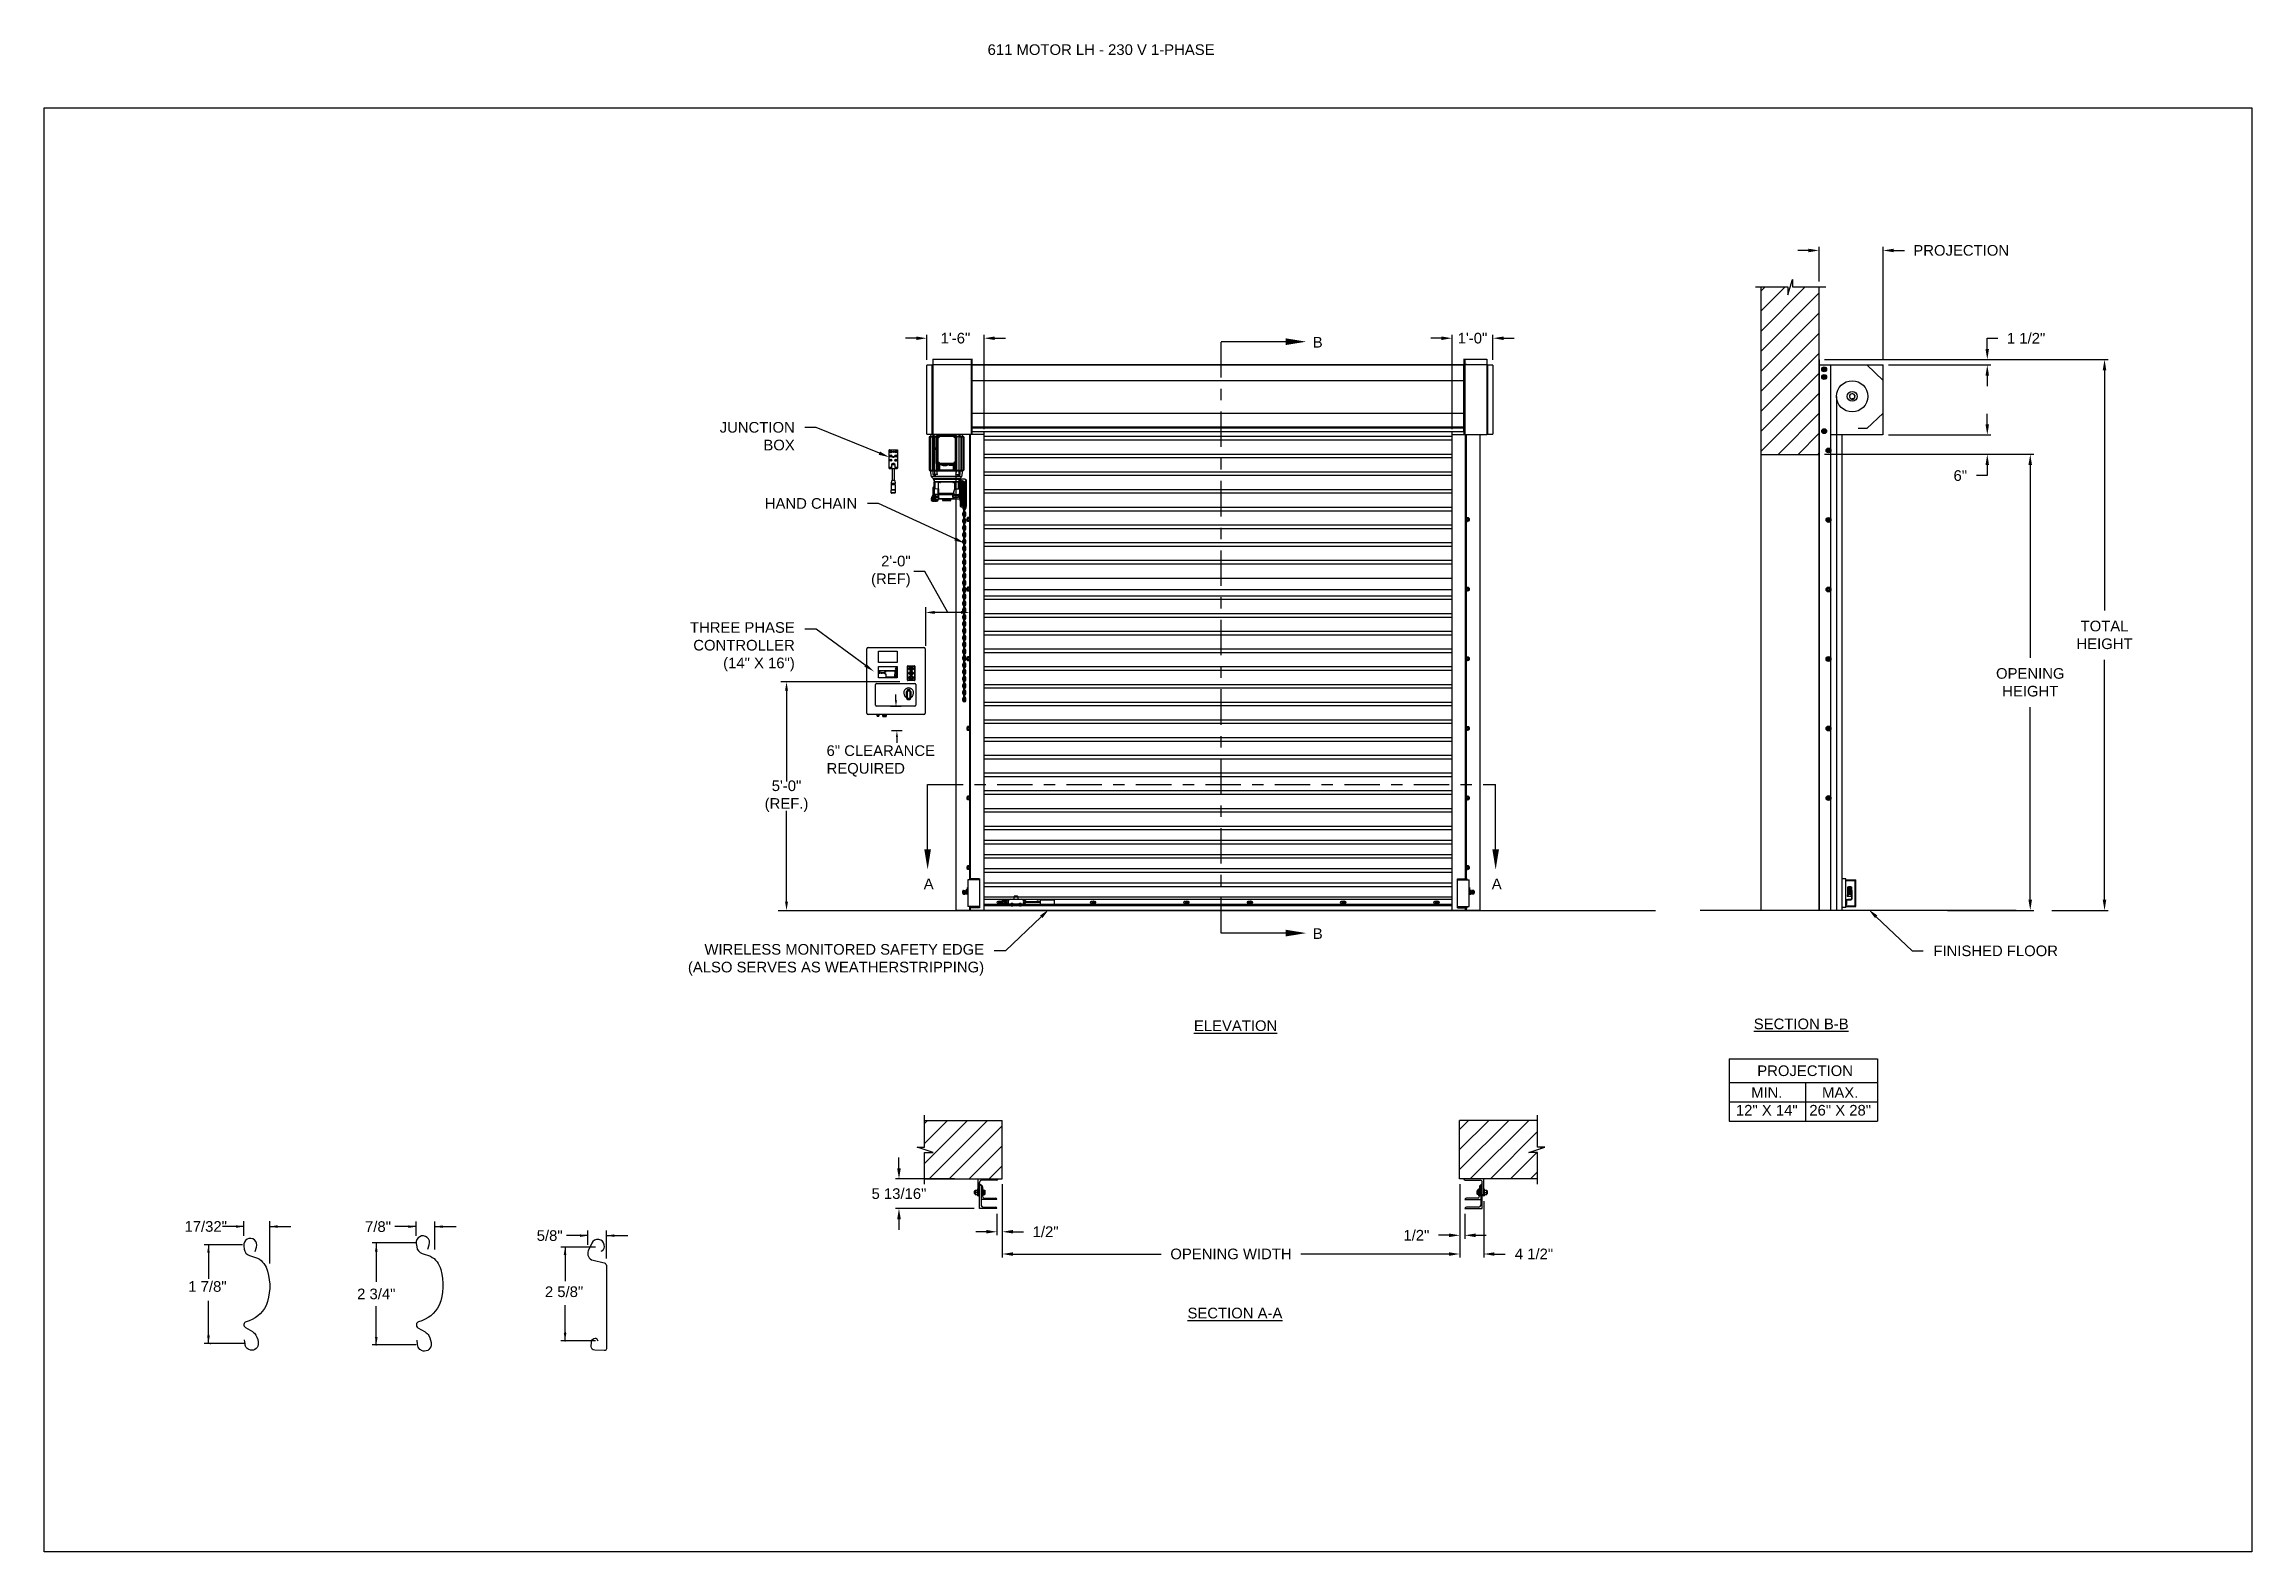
# Model space of a CAD drawing. Header units: inches. Extents: x 170 to 312, y 215 to 248.
# Drawn here: x 194.25 to 213.72, y 214.76 to 228.05 of the extents above; entities that cross this region are included whole.
import ezdxf
from ezdxf import colors
from ezdxf.entities.mleader import LeaderData, LeaderLine
from ezdxf.enums import TextEntityAlignment as Align
from ezdxf.math import Vec2, Vec3

# ---------------------------------------------------------------- set-up
doc = ezdxf.new("R2010")
doc.units = ezdxf.units.IN
doc.header["$LTSCALE"] = 0.25
doc.header["$MEASUREMENT"] = 0
doc.linetypes.add('CENTER', pattern=[2, 1.25, -0.25, 0.25, -0.25])
for name, color, linetype in [('ANNOTATIONS', 1, 'Continuous'), ('DETAILS', 4, 'Continuous'), ('MOTOR LH', 7, 'Continuous'), ('SECTION CUTS', 6, 'CENTER')]:
    doc.layers.add(name, color=color, linetype=linetype)
doc.styles.add('ARIAL', font='arial.ttf', dxfattribs={"height": 0.09375})
doc.styles.add('ROMANS', font='Romans', dxfattribs={"height": 0.09375})
doc.styles.get("Standard").update_dxf_attribs({"font": 'romans.shx'})
doc.dimstyles.get("Standard").update_dxf_attribs({"dimscale": 60, "dimtxt": 0.0833, "dimasz": 0.0833, "dimexe": 0.0833, "dimexo": 0.04, "dimgap": 0.09, "dimtad": 0, "dimtih": 1, "dimtoh": 1, "dimdec": 4, "dimzin": 1, "dimdsep": 46, "dimlunit": 4, "dimtxsty": 'Standard', "dimcen": 0.09, "dimclrt": 150, "dimadec": 4, "dimazin": 2, "dimtfac": 1, "dimtdec": 0, "dimtofl": 0, "dimtmove": 0, "dimatfit": 3, "dimfxl": 1, "dimtolj": 1, "dimtzin": 0, "dimlwd": -1, "dimlwe": -1, "dimarcsym": 1})
doc.dimstyles.new('STANDARD$0', dxfattribs={"dimtxt": 0.09375, "dimasz": 0.09375, "dimexe": 0.03125, "dimexo": 0.046875, "dimgap": 0.09, "dimtad": 0, "dimtih": 1, "dimtoh": 1, "dimdec": 4, "dimzin": 0, "dimdsep": 46, "dimtxsty": 'ARIAL', "dimcen": 0.09, "dimadec": 0, "dimazin": 0, "dimtfac": 1, "dimtdec": 4, "dimtofl": 0, "dimtmove": 0, "dimatfit": 1, "dimfxl": 1, "dimtolj": 1, "dimtzin": 0, "dimarcsym": 0})
pattern_1 = [(45, (23.52745, -32.78357), (-0.08838835, 0.08838835), [])]

msp = doc.modelspace()

# ---------------------------------------------------------------- texts
at = {"layer": 'ANNOTATIONS', "style": 'ARIAL'}
for s, p in [('1 7/8"', (195.52335, 217.05177)), ('2 5/8"', (198.66835, 217.00538))]:
    msp.add_text(s, height=0.09375, dxfattribs=at).set_placement(p)
msp.add_text('2 3/4"', height=0.09375, dxfattribs=at).set_placement((197.18118, 217.03304), align=Align.MIDDLE_CENTER)
at = {"layer": 'ANNOTATIONS', "insert": (202.57261, 228.05267), "char_height": 0.09375, "width": 4.6220629, "attachment_point": 1, "line_spacing_factor": 0.86134, "style": 'ARIAL'}
msp.add_mtext('611 MOTOR LH - 230 V 1-PHASE', dxfattribs=at)
at = {"layer": 'ANNOTATIONS', "char_height": 0.09375, "style": 'ARIAL'}
for s, insert, attachment_point in [('2\'-0"\\P(REF)', (201.89401, 223.40353), 6), ('6" CLEARANCE\\PREQUIRED', (201.15242, 221.73296), 4), ('5\'-0"\\P(REF.)', (200.79922, 221.42207), 5), ('17/32"', (195.6769, 217.62729), 5), ('7/8"', (197.19644, 217.62619), 5), ('\\A1;5/8"', (198.71034, 217.54689), 5)]:
    msp.add_mtext(s, dxfattribs=dict(at, insert=insert, attachment_point=attachment_point))
at = {"layer": 'ANNOTATIONS', "char_height": 0.09375, "attachment_point": 2, "style": 'ARIAL'}
for s, insert, width in [('{\\LELEVATION}', (204.75979, 219.44522), 3.0834986), ('{\\LSECTION B-B}', (209.74792, 219.46119), 1.3823677), ('{\\LSECTION A-A}', (204.75389, 216.91103), 1.3823677)]:
    msp.add_mtext(s, dxfattribs=dict(at, insert=insert, width=width))
for s, width, insert in [('PROJECTION ', 1.7594917, (209.78234, 219.04808)), ('MIN.\\P12" X 14" ', 0.6711642, (209.44422, 218.85609)), ('MAX.\\P26" X 28"', 0.6567117, (210.09165, 218.85609))]:
    msp.add_mtext_dynamic_manual_height_columns(s, width=width, gutter_width=1.36268, heights=[0], dxfattribs=dict(at, insert=insert))
at = {"layer": 'SECTION CUTS', "style": 'ARIAL'}
for s, p in [('B', (205.44044, 225.3786)), ('A', (202.00914, 220.60215)), ('A', (207.01867, 220.60215)), ('B', (205.44044, 220.16333))]:
    msp.add_text(s, height=0.09375, dxfattribs=at).set_placement(p)

# ---------------------------------------------------------------- blocks, each defined once
blk = doc.blocks.new('*D134')
at = {"layer": 'ANNOTATIONS', "color": 0, "lineweight": -2, "transparency": 16777216}
for p, q in [((201.791, 218.141), (201.791, 218.235)), ((202.28, 218.047), (201.76, 218.047)), ((202.455, 217.786), (201.76, 217.786)), ((201.791, 217.692), (201.791, 217.598))]:
    blk.add_line(p, q, dxfattribs=at)
at = {"layer": 'ANNOTATIONS', "color": 0, "transparency": 16777216}
for points in [[(201.775, 218.141), (201.807, 218.141), (201.791, 218.047)], [(201.775, 217.692), (201.807, 217.692), (201.791, 217.786)]]:
    blk.add_solid(points, dxfattribs=at)
at = {"layer": 'defpoints', "color": 0, "transparency": 16777216}
for p in [(202.327, 218.047), (201.791, 217.786), (202.502, 217.786)]:
    blk.add_point(p, dxfattribs=at)
at = {"layer": 'ANNOTATIONS', "color": 0, "transparency": 16777216, "insert": (201.791, 217.917), "char_height": 0.09375, "attachment_point": 5, "style": 'ARIAL'}
blk.add_mtext('\\A1;5 13/16"', dxfattribs=at)
blk = doc.blocks.new('*D135')
at = {"layer": 'ANNOTATIONS', "color": 0, "lineweight": -2, "transparency": 16777216}
for p, q in [((206.736, 218.001), (206.736, 217.519)), ((206.782, 217.739), (206.782, 217.519)), ((206.642, 217.55), (206.548, 217.55)), ((206.876, 217.55), (206.97, 217.55))]:
    blk.add_line(p, q, dxfattribs=at)
at = {"layer": 'ANNOTATIONS', "color": 0, "transparency": 16777216}
for points in [[(206.642, 217.566), (206.642, 217.534), (206.736, 217.55)], [(206.876, 217.566), (206.876, 217.534), (206.782, 217.55)]]:
    blk.add_solid(points, dxfattribs=at)
at = {"layer": 'defpoints', "color": 0, "transparency": 16777216}
for p in [(206.736, 218.047), (206.782, 217.786), (206.782, 217.55)]:
    blk.add_point(p, dxfattribs=at)
at = {"layer": 'ANNOTATIONS', "color": 0, "transparency": 16777216, "insert": (206.354, 217.55), "char_height": 0.0938, "attachment_point": 5, "style": 'ARIAL'}
blk.add_mtext('\\A1;1/2"', dxfattribs=at)
blk = doc.blocks.new('*D136')
at = {"layer": 'ANNOTATIONS', "color": 0, "lineweight": -2, "transparency": 16777216}
for p, q in [((202.702, 218.001), (202.702, 217.55)), ((202.655, 217.739), (202.655, 217.55)), ((202.562, 217.581), (202.468, 217.581)), ((202.796, 217.581), (202.89, 217.581))]:
    blk.add_line(p, q, dxfattribs=at)
at = {"layer": 'ANNOTATIONS', "color": 0, "transparency": 16777216}
for points in [[(202.562, 217.597), (202.562, 217.566), (202.655, 217.581)], [(202.796, 217.597), (202.796, 217.566), (202.702, 217.581)]]:
    blk.add_solid(points, dxfattribs=at)
at = {"layer": 'defpoints', "color": 0, "transparency": 16777216}
for p in [(202.702, 218.047), (202.655, 217.786), (202.655, 217.581)]:
    blk.add_point(p, dxfattribs=at)
at = {"layer": 'ANNOTATIONS', "color": 0, "transparency": 16777216, "insert": (203.084, 217.581), "char_height": 0.0938, "attachment_point": 5, "style": 'ARIAL'}
blk.add_mtext('\\A1;1/2"', dxfattribs=at)
blk = doc.blocks.new('*D137')
at = {"layer": 'ANNOTATIONS', "color": 0, "lineweight": -2, "transparency": 16777216}
for p, q in [((202.036, 225.271), (202.036, 225.492)), ((202.542, 224.659), (202.542, 225.492)), ((201.943, 225.461), (201.849, 225.461)), ((202.636, 225.461), (202.73, 225.461))]:
    blk.add_line(p, q, dxfattribs=at)
at = {"layer": 'ANNOTATIONS', "color": 0, "transparency": 16777216}
for points in [[(201.943, 225.476), (201.943, 225.445), (202.036, 225.461)], [(202.636, 225.476), (202.636, 225.445), (202.542, 225.461)]]:
    blk.add_solid(points, dxfattribs=at)
at = {"layer": 'defpoints', "color": 0, "transparency": 16777216}
for p in [(202.036, 225.461), (202.036, 225.224), (202.542, 224.612)]:
    blk.add_point(p, dxfattribs=at)
at = {"layer": 'ANNOTATIONS', "color": 0, "transparency": 16777216, "insert": (202.289, 225.461), "char_height": 0.0938, "attachment_point": 5, "style": 'ARIAL'}
blk.add_mtext('\\A1;1\'-6"', dxfattribs=at)
blk = doc.blocks.new('*D138')
at = {"layer": 'ANNOTATIONS', "color": 0, "lineweight": -2, "transparency": 16777216}
for p, q in [((206.669, 224.659), (206.669, 225.492)), ((207.029, 225.271), (207.029, 225.492)), ((206.575, 225.461), (206.481, 225.461)), ((207.123, 225.461), (207.217, 225.461))]:
    blk.add_line(p, q, dxfattribs=at)
at = {"layer": 'ANNOTATIONS', "color": 0, "transparency": 16777216}
for points in [[(206.575, 225.476), (206.575, 225.445), (206.669, 225.461)], [(207.123, 225.476), (207.123, 225.445), (207.029, 225.461)]]:
    blk.add_solid(points, dxfattribs=at)
at = {"layer": 'defpoints', "color": 0, "transparency": 16777216}
for p in [(206.669, 225.461), (207.029, 225.224), (206.669, 224.612)]:
    blk.add_point(p, dxfattribs=at)
at = {"layer": 'ANNOTATIONS', "color": 0, "transparency": 16777216, "insert": (206.849, 225.461), "char_height": 0.0938, "attachment_point": 5, "style": 'ARIAL'}
blk.add_mtext('\\A1;1\'-0"', dxfattribs=at)
blk = doc.blocks.new('*D139')
at = {"layer": 'ANNOTATIONS', "color": 0, "lineweight": -2, "transparency": 16777216}
for p, q in [((206.736, 218.001), (206.736, 217.353)), ((206.948, 217.851), (206.948, 217.353)), ((206.642, 217.385), (206.548, 217.385)), ((207.042, 217.385), (207.136, 217.385))]:
    blk.add_line(p, q, dxfattribs=at)
at = {"layer": 'ANNOTATIONS', "color": 0, "transparency": 16777216}
for points in [[(206.642, 217.4), (206.642, 217.369), (206.736, 217.385)], [(207.042, 217.4), (207.042, 217.369), (206.948, 217.385)]]:
    blk.add_solid(points, dxfattribs=at)
at = {"layer": 'defpoints', "color": 0, "transparency": 16777216}
for p in [(206.736, 218.047), (206.948, 217.897), (206.948, 217.385)]:
    blk.add_point(p, dxfattribs=at)
at = {"layer": 'ANNOTATIONS', "color": 0, "transparency": 16777216, "insert": (207.391, 217.385), "char_height": 0.0938, "attachment_point": 5, "style": 'ARIAL'}
blk.add_mtext('\\A1;4 1/2"', dxfattribs=at)
blk = doc.blocks.new('*D160')
at = {"layer": 'ANNOTATIONS', "color": 0, "lineweight": -2, "transparency": 16777216}
for p, q in [((202.702, 218.001), (202.702, 217.353)), ((206.736, 218.001), (206.736, 217.353)), ((202.796, 217.385), (204.103, 217.385)), ((206.642, 217.385), (205.335, 217.385))]:
    blk.add_line(p, q, dxfattribs=at)
at = {"layer": 'ANNOTATIONS', "color": 0, "transparency": 16777216}
for points in [[(202.796, 217.4), (202.796, 217.369), (202.702, 217.385)], [(206.642, 217.4), (206.642, 217.369), (206.736, 217.385)]]:
    blk.add_solid(points, dxfattribs=at)
at = {"layer": 'defpoints', "color": 0, "transparency": 16777216}
for p in [(202.702, 218.047), (206.736, 218.047), (206.736, 217.385)]:
    blk.add_point(p, dxfattribs=at)
at = {"layer": 'ANNOTATIONS', "color": 0, "transparency": 16777216, "insert": (204.719, 217.385), "char_height": 0.09375, "attachment_point": 5, "style": 'ARIAL'}
blk.add_mtext('\\A1;OPENING WIDTH', dxfattribs=at)
blk = doc.blocks.new('*D161')
at = {"layer": 'ANNOTATIONS', "color": 0, "lineweight": -2, "transparency": 16777216}
for p, q in [((209.906, 225.96), (209.906, 226.266)), ((210.47, 225.272), (210.47, 226.266)), ((209.812, 226.235), (209.719, 226.235)), ((210.564, 226.235), (210.658, 226.235))]:
    blk.add_line(p, q, dxfattribs=at)
at = {"layer": 'ANNOTATIONS', "color": 0, "transparency": 16777216}
for points in [[(209.812, 226.25), (209.812, 226.219), (209.906, 226.235)], [(210.564, 226.25), (210.564, 226.219), (210.47, 226.235)]]:
    blk.add_solid(points, dxfattribs=at)
at = {"layer": 'defpoints', "color": 0, "transparency": 16777216}
for p in [(210.47, 226.235), (209.906, 225.913), (210.47, 225.225)]:
    blk.add_point(p, dxfattribs=at)
at = {"layer": 'ANNOTATIONS', "color": 0, "transparency": 16777216, "insert": (211.159, 226.235), "char_height": 0.09375, "attachment_point": 5, "style": 'ARIAL'}
blk.add_mtext('\\A1;PROJECTION ', dxfattribs=at)
blk = doc.blocks.new('*D162')
at = {"layer": 'ANNOTATIONS', "color": 0, "lineweight": -2, "transparency": 16777216}
for p, q in [((209.953, 224.437), (211.799, 224.437)), ((211.768, 224.343), (211.768, 222.643)), ((211.768, 220.509), (211.768, 222.208)), ((211.037, 220.415), (211.799, 220.415))]:
    blk.add_line(p, q, dxfattribs=at)
at = {"layer": 'ANNOTATIONS', "color": 0, "transparency": 16777216}
for points in [[(211.752, 224.343), (211.783, 224.343), (211.768, 224.437)], [(211.752, 220.509), (211.783, 220.509), (211.768, 220.415)]]:
    blk.add_solid(points, dxfattribs=at)
at = {"layer": 'defpoints', "color": 0, "transparency": 16777216}
for p in [(209.906, 224.437), (210.99, 220.415), (211.768, 220.415)]:
    blk.add_point(p, dxfattribs=at)
at = {"layer": 'ANNOTATIONS', "color": 0, "transparency": 16777216, "insert": (211.768, 222.426), "char_height": 0.09375, "attachment_point": 5, "style": 'ARIAL'}
blk.add_mtext('\\A1;OPENING\\PHEIGHT', dxfattribs=at)
blk = doc.blocks.new('*D163')
at = {"layer": 'ANNOTATIONS', "color": 0, "lineweight": -2, "transparency": 16777216}
for p, q in [((209.953, 225.273), (212.454, 225.273)), ((212.423, 225.179), (212.423, 223.061)), ((212.423, 220.509), (212.423, 222.626)), ((211.958, 220.415), (212.454, 220.415))]:
    blk.add_line(p, q, dxfattribs=at)
at = {"layer": 'ANNOTATIONS', "color": 0, "transparency": 16777216}
for points in [[(212.407, 225.179), (212.438, 225.179), (212.423, 225.273)], [(212.407, 220.509), (212.438, 220.509), (212.423, 220.415)]]:
    blk.add_solid(points, dxfattribs=at)
at = {"layer": 'defpoints', "color": 0, "transparency": 16777216}
for p in [(209.906, 225.273), (211.911, 220.415), (212.423, 220.415)]:
    blk.add_point(p, dxfattribs=at)
at = {"layer": 'ANNOTATIONS', "color": 0, "transparency": 16777216, "insert": (212.423, 222.844), "char_height": 0.0938, "attachment_point": 5, "style": 'ARIAL'}
blk.add_mtext('\\A1;TOTAL\\PHEIGHT', dxfattribs=at)
blk = doc.blocks.new('*D164')
at = {"layer": 'ANNOTATIONS', "color": 0, "lineweight": -2, "transparency": 16777216}
for p, q in [((211.389, 224.701), (211.389, 224.795)), ((210.517, 224.608), (211.42, 224.608)), ((210.515, 224.437), (211.42, 224.437)), ((211.389, 224.343), (211.389, 224.249)), ((211.389, 224.249), (211.295, 224.249))]:
    blk.add_line(p, q, dxfattribs=at)
at = {"layer": 'ANNOTATIONS', "color": 0, "transparency": 16777216}
for points in [[(211.373, 224.701), (211.404, 224.701), (211.389, 224.608)], [(211.373, 224.343), (211.404, 224.343), (211.389, 224.437)]]:
    blk.add_solid(points, dxfattribs=at)
at = {"layer": 'defpoints', "color": 0, "transparency": 16777216}
for p in [(210.47, 224.608), (210.468, 224.437), (211.389, 224.437)]:
    blk.add_point(p, dxfattribs=at)
at = {"layer": 'ANNOTATIONS', "color": 0, "transparency": 16777216, "insert": (211.151, 224.249), "char_height": 0.0938, "attachment_point": 5, "style": 'ARIAL'}
blk.add_mtext('\\A1;6"', dxfattribs=at)
blk = doc.blocks.new('*D165')
at = {"layer": 'ANNOTATIONS', "color": 0, "lineweight": -2, "transparency": 16777216}
for p, q in [((210.517, 225.273), (211.42, 225.273)), ((211.389, 225.366), (211.389, 225.46)), ((211.389, 225.46), (211.482, 225.46)), ((210.517, 225.225), (211.42, 225.225)), ((211.389, 225.131), (211.389, 225.038))]:
    blk.add_line(p, q, dxfattribs=at)
at = {"layer": 'ANNOTATIONS', "color": 0, "transparency": 16777216}
for points in [[(211.373, 225.366), (211.404, 225.366), (211.389, 225.273)], [(211.373, 225.131), (211.404, 225.131), (211.389, 225.225)]]:
    blk.add_solid(points, dxfattribs=at)
at = {"layer": 'defpoints', "color": 0, "transparency": 16777216}
for p in [(210.47, 225.273), (211.389, 225.273), (210.47, 225.225)]:
    blk.add_point(p, dxfattribs=at)
at = {"layer": 'ANNOTATIONS', "color": 0, "transparency": 16777216, "insert": (211.731, 225.46), "char_height": 0.0938, "attachment_point": 5, "style": 'ARIAL'}
blk.add_mtext('\\A1;1 1/2"', dxfattribs=at)

# ---------------------------------------------------------------- dimensions: what is measured, and where the dimension line sits
at = {"layer": 'ANNOTATIONS'}
dim = msp.add_linear_dim(base=(210.47, 226.23467), p1=(209.90612, 225.91347), p2=(210.47, 225.22508), text='PROJECTION ', dimstyle='STANDARD$0', dxfattribs=at)
dim.commit()
dim.dimension.update_dxf_attribs({"geometry": '*D161', "text_midpoint": (211.15911, 226.23467)})
for base, p1, p2, angle, text, picture, middle in [((202.03649, 225.46051), (202.54243, 224.61169), (202.03649, 225.22384), 180, '1\'-6"', '*D137', (202.28946, 225.46051)), ((206.66893, 225.46051), (207.02913, 225.22422), (206.66893, 224.61169), 180, '1\'-0"', '*D138', (206.84903, 225.46051)), ((201.79089, 217.78574), (202.32724, 218.04741), (202.50224, 217.78574), 90, '5 13/16"', '*D134', (201.79089, 217.91658)), ((202.65536, 217.58132), (202.70224, 218.04742), (202.65536, 217.78574), 180, '1/2"', '*D136', (203.08381, 217.58132))]:
    dim = msp.add_linear_dim(base=base, p1=p1, p2=p2, angle=angle, text=text, dimstyle='STANDARD$0', dxfattribs=at)
    dim.commit()
    dim.dimension.update_dxf_attribs({"geometry": picture, "text_midpoint": middle, "dimtype": 160})
for base, p1, p2, text, picture, middle in [((211.38867, 225.27272), (210.47, 225.22508), (210.47, 225.27272), '1 1/2"', '*D165', (211.73111, 225.46022)), ((212.4227, 220.41511), (209.90612, 225.27272), (211.91065, 220.41511), 'TOTAL\\PHEIGHT', '*D163', (212.4227, 222.84392)), ((211.38867, 224.43674), (210.47, 224.60767), (210.46787, 224.43674), '6"', '*D164', (211.15079, 224.24924)), ((211.76771, 220.41511), (209.90612, 224.43674), (210.99031, 220.41511), 'OPENING\\PHEIGHT', '*D162', (211.76771, 222.42592))]:
    dim = msp.add_linear_dim(base=base, p1=p1, p2=p2, angle=90, text=text, dimstyle='STANDARD$0', dxfattribs=at)
    dim.commit()
    dim.dimension.update_dxf_attribs({"geometry": picture, "text_midpoint": middle})
dim = msp.add_aligned_dim(p1=(202.70224, 218.04742), p2=(206.73557, 218.04742), distance=-0.6628, text='OPENING WIDTH', dimstyle='STANDARD$0', dxfattribs=at)
dim.commit()
dim.dimension.update_dxf_attribs({"geometry": '*D160', "text_midpoint": (204.7189, 217.38462)})
for base, p2, text, picture, middle in [((206.78244, 217.55007), (206.78244, 217.78574), '1/2"', '*D135', (206.35399, 217.55007)), ((206.94807, 217.38462), (206.94807, 217.89742), '4 1/2"', '*D139', (207.39056, 217.38462))]:
    dim = msp.add_linear_dim(base=base, p1=(206.73557, 218.04742), p2=p2, text=text, dimstyle='STANDARD$0', dxfattribs=at)
    dim.commit()
    dim.dimension.update_dxf_attribs({"geometry": picture, "text_midpoint": middle, "dimtype": 160})

# ---------------------------------------------------------------- hatches: boundary and pattern name
at = {"layer": 'MOTOR LH'}
h = msp.add_hatch(dxfattribs=at)
h.set_pattern_fill('ANSI31', color=256, style=0)
h.set_pattern_definition([(45, (22.68008, -32.78357), (-0.08838835, 0.08838835), [])])
h.paths.add_polyline_path([(209.39049, 224.43674), (209.90612, 224.43674), (209.90612, 225.91347), (209.66963, 225.91347), (209.66963, 225.97813), (209.63121, 225.84477), (209.63121, 225.91347), (209.39049, 225.91347)])
h = msp.add_hatch(dxfattribs=at)
h.set_pattern_fill('ANSI31', color=256, style=0)
h.set_pattern_definition(pattern_1)
h.paths.add_polyline_path([(202.70224, 218.56305), (202.01474, 218.56305), (202.01474, 218.32585), (201.95063, 218.32585), (202.0927, 218.27894), (202.01474, 218.27894), (202.01474, 218.04742), (202.70224, 218.04742), (202.70224, 218.20993)])
h = msp.add_hatch(dxfattribs=at)
h.set_pattern_fill('ANSI31', color=256, style=0)
h.set_pattern_definition(pattern_1)
h.paths.add_polyline_path([(207.48717, 218.32585), (207.42307, 218.32585), (207.42307, 218.56305), (206.73557, 218.56305), (206.73557, 218.04742), (206.75374, 218.04742), (207.42307, 218.04742), (207.42307, 218.27894), (207.3451, 218.27894)])

# ---------------------------------------------------------------- linework, layer by layer
at = {"layer": 'ANNOTATIONS'}
for p, q in [((202.02717, 222.74794), (202.02717, 223.08974)), ((202.33688, 223.04261), (202.10484, 223.04261)), ((201.79908, 222.42941), (200.74813, 222.42941)), ((200.79922, 222.35175), (200.79922, 221.55133)), ((201.81159, 222.21402), (201.71733, 222.21402)), ((201.76446, 222.26716), (201.76446, 222.3203)), ((201.82005, 221.99872), (201.72579, 221.99872)), ((201.77292, 221.94558), (201.77292, 221.89244)), ((200.79922, 220.49278), (200.79922, 221.2928)), ((209.11365, 219.10752), (209.11365, 218.55614)), ((209.11365, 219.10752), (210.42142, 219.10752)), ((210.42142, 219.10752), (210.42142, 218.55614)), ((209.11365, 218.89604), (210.42142, 218.89604)), ((209.78651, 218.89604), (209.78651, 218.55614)), ((209.11365, 218.72609), (210.42142, 218.72609)), ((209.11365, 218.55614), (210.42142, 218.55614)), ((196.01376, 217.54554), (196.01376, 217.67417)), ((196.24113, 217.3), (196.24113, 217.67417)), ((196.01376, 217.62729), (195.82626, 217.62729)), ((196.24113, 217.62729), (196.42863, 217.62729)), ((197.53247, 217.48306), (197.14454, 217.48306)), ((197.18118, 217.48306), (197.18118, 217.14004)), ((197.5333, 217.62619), (197.3458, 217.62619)), ((197.5333, 217.54444), (197.5333, 217.67306)), ((197.69782, 217.42608), (197.69782, 217.67306)), ((197.69782, 217.62619), (197.88532, 217.62619)), ((199.0472, 217.54689), (198.8597, 217.54689)), ((199.0472, 217.46513), (199.0472, 217.59376)), ((199.21171, 217.34678), (199.21171, 217.59376)), ((199.21171, 217.54689), (199.39921, 217.54689)), ((196.00022, 217.46623), (195.66272, 217.46623)), ((195.7012, 217.46623), (195.7012, 217.16466)), ((199.11552, 217.44645), (198.80772, 217.44645)), ((198.8462, 217.44645), (198.8462, 217.14489)), ((195.7012, 216.59435), (195.7012, 216.97154)), ((197.18118, 216.58302), (197.18118, 216.92604)), ((198.8462, 216.61924), (198.8462, 216.93393)), ((196.02835, 216.59435), (195.66272, 216.59435)), ((197.53247, 216.58302), (197.14454, 216.58302)), ((199.11552, 216.61924), (198.80772, 216.61924))]:
    msp.add_line(p, q, dxfattribs=at)
for p in [(199.17589, 217.41494), (195.7012, 216.66885), (195.71897, 216.59435), (197.18118, 216.58302), (198.8462, 216.69374), (198.8462, 216.61924)]:
    msp.add_point(p, dxfattribs=at)
for points in [[(202.10484, 223.02967), (202.10484, 223.05556), (202.02717, 223.04261)], [(202.33688, 223.02967), (202.33688, 223.05556), (202.41455, 223.04261)], [(200.81217, 222.35175), (200.78628, 222.35175), (200.79922, 222.42941)], [(201.77332, 222.26716), (201.7556, 222.26716), (201.76446, 222.21402)], [(201.78178, 221.94558), (201.76406, 221.94558), (201.77292, 221.99872)], [(200.81217, 220.49278), (200.78628, 220.49278), (200.79922, 220.41511)], [(195.94343, 217.61557), (195.94343, 217.63901), (196.01376, 217.62729)], [(196.31145, 217.63901), (196.31145, 217.61557), (196.24113, 217.62729)], [(197.46298, 217.61447), (197.46298, 217.63791), (197.5333, 217.62619)], [(197.76814, 217.63791), (197.76814, 217.61447), (197.69782, 217.62619)], [(198.97687, 217.53517), (198.97687, 217.55861), (199.0472, 217.54689)], [(199.28203, 217.55861), (199.28203, 217.53517), (199.21171, 217.54689)], [(195.71292, 217.39591), (195.68948, 217.39591), (195.7012, 217.46623)], [(197.1929, 217.40696), (197.16946, 217.40696), (197.18118, 217.47728)], [(198.85792, 217.37613), (198.83448, 217.37613), (198.8462, 217.44645)], [(195.71292, 216.66467), (195.68948, 216.66467), (195.7012, 216.59435)], [(197.1929, 216.65334), (197.16946, 216.65334), (197.18118, 216.58302)], [(198.85792, 216.68956), (198.83448, 216.68956), (198.8462, 216.61924)]]:
    msp.add_solid(points, dxfattribs=at)
at = {"layer": 'defpoints'}
msp.add_lwpolyline([(213.72204, 214.75854), (194.25216, 214.75854), (194.25216, 227.49365), (213.72204, 227.49365)], close=True, dxfattribs=at)
at = {"layer": 'DETAILS'}
for points in [[(196.11182, 217.40811), (196.12437, 217.44643, 1.25136537), (196.0125, 217.45699), (196.0163, 217.42754, 0.28712033), (196.06205, 217.37182), (196.13376, 217.34773, -0.22337537), (196.22139, 217.23299, -0.17060067), (196.20909, 216.92947, -0.22026111), (196.03296, 216.78827, 0.64862145), (196.02708, 216.73683), (196.08868, 216.7004, -0.11918191), (196.11993, 216.67003, -0.14967798), (196.13898, 216.58828), (196.13883, 216.58656, -0.533076), (196.05835, 216.54218, -0.02656611), (196.04304, 216.55167, -0.19330383), (196.02353, 216.59429), (196.02005, 216.62935)], [(197.63611, 217.42781), (197.64906, 217.46736, 1.25136537), (197.53363, 217.47825), (197.53755, 217.44787, 0.28712033), (197.58476, 217.39037), (197.65875, 217.36551, -0.22337537), (197.74917, 217.24712, -0.17060067), (197.73648, 216.93393, -0.22026111), (197.55475, 216.78823, 0.64862142), (197.54867, 216.73516), (197.61224, 216.69758, -0.11918191), (197.64448, 216.66624, -0.14967798), (197.66414, 216.58189), (197.66398, 216.58011, -0.533076), (197.58094, 216.53431, -0.02656611), (197.56514, 216.5441, -0.19330383), (197.54501, 216.58808), (197.54142, 216.62426)], [(199.16552, 217.40975, 0.33746117), (199.19245, 217.44781), (199.19213, 217.46569, 0.73725505), (199.08199, 217.48055), (199.05117, 217.41413, 0.47976839), (199.09299, 217.32981), (199.1914, 217.30824, -0.21720182), (199.21171, 217.28428), (199.21171, 216.54957, -0.36619075), (199.19197, 216.53415), (199.10731, 216.53687, -0.41028649), (199.07605, 216.57038), (199.07798, 216.60768, -0.37745755), (199.11181, 216.644, -0.31905635), (199.12369, 216.63852), (199.13476, 216.61924)]]:
    msp.add_lwpolyline(points, format="xyb", dxfattribs=at)
at = {"layer": 'MOTOR LH'}
for p, q in [((209.34411, 225.91347), (209.63121, 225.91347)), ((209.39049, 225.91347), (209.39049, 220.41511)), ((209.63121, 225.84477), (209.66963, 225.97813)), ((209.63121, 225.91347), (209.63121, 225.84477)), ((209.66963, 225.97813), (209.66963, 225.91347)), ((209.66963, 225.91347), (209.96482, 225.91347)), ((209.90612, 220.41511), (209.90612, 225.91347)), ((202.09016, 225.27751), (202.09016, 224.61339)), ((202.42948, 225.22981), (202.42948, 225.27751)), ((202.43375, 225.27829), (202.43375, 225.22981)), ((206.77339, 225.27829), (206.77339, 225.22981)), ((206.78188, 225.27751), (206.78188, 225.22981)), ((206.97584, 225.27751), (206.97584, 224.61462)), ((209.90692, 225.27272), (209.90692, 225.22375)), ((209.90905, 225.22588), (209.90905, 225.27272)), ((209.90986, 225.22588), (209.90986, 225.27272)), ((202.08765, 225.22384), (202.03649, 225.22384)), ((202.08444, 224.61339), (202.08444, 225.22384)), ((202.08765, 225.22384), (202.08765, 224.61339)), ((202.08845, 225.22384), (202.08845, 224.61339)), ((202.09016, 225.22956), (202.41455, 225.22956)), ((202.42948, 225.22635), (202.09016, 225.22635)), ((202.41455, 225.22635), (202.41455, 225.22981)), ((202.41455, 225.22981), (202.43375, 225.22981)), ((202.42307, 225.22635), (202.42307, 225.22981)), ((202.42948, 224.61088), (202.42948, 225.22635)), ((202.43375, 225.22555), (202.42948, 225.22555)), ((202.43375, 225.23034), (206.77339, 225.23034)), ((202.43375, 225.22688), (202.43375, 224.63674)), ((202.43375, 225.22688), (206.77339, 225.22688)), ((202.43375, 225.08749), (206.77339, 225.08749)), ((206.79682, 225.22981), (206.77339, 225.22981)), ((206.77339, 224.63674), (206.77339, 225.22688)), ((206.78188, 225.22555), (206.77339, 225.22555)), ((206.97584, 225.22635), (206.78188, 225.22635)), ((206.78188, 225.22635), (206.78188, 224.61169)), ((206.78829, 225.22635), (206.78829, 225.22981)), ((206.79682, 225.22635), (206.79682, 225.22981)), ((206.79682, 225.22956), (206.97584, 225.22956)), ((207.02913, 225.22422), (206.97584, 225.22422)), ((206.97798, 224.61462), (206.97798, 225.22422)), ((206.98118, 225.22422), (206.98118, 224.61462)), ((209.90612, 225.21912), (209.90795, 225.21912)), ((209.90745, 225.22482), (209.90795, 225.22482)), ((209.90795, 220.41779), (209.90795, 225.22508)), ((209.90795, 225.22508), (210.47, 225.22508)), ((209.90905, 225.22588), (209.90986, 225.22588)), ((209.95455, 225.19918), (209.95509, 225.20084)), ((209.95455, 225.13105), (209.95509, 225.13271)), ((209.95632, 225.19816), (209.95723, 225.19995)), ((209.95632, 225.13003), (209.95723, 225.13182)), ((209.9633, 225.19413), (209.9633, 225.19413)), ((209.9633, 225.17938), (209.9633, 225.17938)), ((209.9633, 225.126), (209.9633, 225.126)), ((209.9633, 225.11125), (209.9633, 225.11125)), ((210.01014, 220.41779), (210.01014, 225.22508)), ((210.32552, 225.22508), (210.47, 225.08749)), ((210.47, 224.60767), (210.47, 225.22508)), ((209.90795, 225.03994), (209.90612, 225.03994)), ((210.06017, 224.94831), (210.06017, 220.41511)), ((210.19472, 224.92965), (210.20647, 224.93172)), ((210.1968, 224.91791), (210.19472, 224.92965)), ((210.20854, 224.91998), (210.1968, 224.91791)), ((210.20647, 224.93172), (210.20854, 224.91998)), ((210.22014, 224.95594), (210.21997, 224.95569)), ((210.22114, 224.94905), (210.22138, 224.94888)), ((202.43375, 224.80124), (206.77339, 224.80124)), ((210.32552, 224.66365), (210.47, 224.80124)), ((202.03649, 224.61339), (202.08845, 224.61339)), ((202.05851, 224.59113), (202.05851, 224.29586)), ((202.08548, 224.59113), (202.05851, 224.59113)), ((202.05851, 224.59113), (202.0833, 224.59113)), ((202.07834, 224.59113), (202.05851, 224.59113)), ((202.05851, 224.59113), (202.06788, 224.59113)), ((202.05851, 224.59113), (202.05851, 224.59113)), ((202.06536, 224.59113), (202.09915, 224.59113)), ((202.06536, 224.59113), (202.06536, 224.29586)), ((202.06536, 224.59113), (202.06536, 224.59113)), ((202.06774, 224.59113), (202.06536, 224.59113)), ((202.06693, 224.59113), (202.06692, 224.29586)), ((202.07053, 224.61339), (202.06774, 224.59759)), ((202.06774, 224.59759), (202.06774, 224.59113)), ((202.08358, 224.59113), (202.08358, 224.29586)), ((202.08538, 224.59113), (202.08538, 224.29586)), ((202.08959, 224.61095), (202.08959, 224.59575)), ((202.09016, 224.61088), (202.09016, 224.61169)), ((202.09074, 224.61169), (202.09016, 224.61169)), ((202.42948, 224.61088), (202.09016, 224.61088)), ((202.09271, 224.59575), (202.12218, 224.59575)), ((202.09915, 224.59575), (202.09914, 224.29124)), ((202.10184, 224.59113), (202.10183, 224.29586)), ((202.10184, 224.59113), (202.12064, 224.59113)), ((202.10264, 224.59575), (202.10264, 224.61088)), ((202.10394, 224.59113), (202.10394, 224.29586)), ((202.10837, 224.59113), (202.10837, 224.59575)), ((202.12064, 224.58652), (202.12064, 224.59113)), ((202.12097, 224.58652), (202.12064, 224.58652)), ((202.12097, 224.59113), (202.12218, 224.59113)), ((202.12097, 224.59113), (202.12097, 224.57283)), ((202.12097, 224.53216), (202.12097, 224.51366)), ((202.12218, 224.57452), (202.12148, 224.57452)), ((202.12148, 224.53023), (202.12218, 224.53023)), ((202.12218, 224.51547), (202.12151, 224.51547)), ((202.12587, 224.59667), (202.12218, 224.59667)), ((202.12218, 224.35676), (202.12218, 224.59667)), ((202.12587, 224.35676), (202.12587, 224.59667)), ((202.12772, 224.58375), (202.1351, 224.58375)), ((202.12772, 224.58375), (202.12772, 224.36968)), ((202.12778, 224.607), (202.12864, 224.61088)), ((202.13141, 224.58375), (202.13141, 224.36968)), ((202.1351, 224.6059), (202.1351, 224.60959)), ((202.1351, 224.60959), (202.28643, 224.60959)), ((202.1351, 224.6059), (202.28643, 224.60589)), ((202.1351, 224.58375), (202.1351, 224.59041)), ((202.1351, 224.36968), (202.1351, 224.58375)), ((202.14064, 224.59667), (202.14802, 224.59667)), ((202.27351, 224.60405), (202.14802, 224.60405)), ((202.14802, 224.60008), (202.14802, 224.60405)), ((202.27351, 224.60036), (202.14802, 224.60036)), ((202.14802, 224.59667), (202.27351, 224.59667)), ((202.17017, 224.61088), (202.17017, 224.60959)), ((202.21446, 224.60959), (202.21446, 224.61088)), ((202.27351, 224.59667), (202.27351, 224.60405)), ((202.27351, 224.59667), (202.28089, 224.59667)), ((202.28643, 224.60589), (202.28643, 224.60959)), ((202.28643, 224.58636), (202.28643, 224.59113)), ((202.28643, 224.58375), (202.29381, 224.58375)), ((202.28643, 224.58375), (202.28643, 224.36967)), ((202.29012, 224.36967), (202.29012, 224.58375)), ((202.2929, 224.61088), (202.29375, 224.607)), ((202.29381, 224.36967), (202.29381, 224.58375)), ((202.29518, 220.41698), (202.29518, 224.61169)), ((202.29566, 224.35676), (202.29566, 224.59667)), ((202.29566, 224.59667), (202.29935, 224.59667)), ((202.29935, 224.59667), (202.29935, 224.35676)), ((202.29935, 224.59667), (202.29935, 224.59667)), ((202.29935, 224.59575), (202.31889, 224.59575)), ((202.29935, 224.59113), (202.30056, 224.59113)), ((202.30056, 224.29586), (202.30056, 224.59113)), ((202.30089, 224.58652), (202.30056, 224.58652)), ((202.30089, 224.59113), (202.30089, 224.58652)), ((202.3197, 224.59113), (202.30089, 224.59113)), ((202.31316, 224.59575), (202.31316, 224.59113)), ((202.31759, 224.59113), (202.31759, 224.29586)), ((202.31889, 224.61088), (202.31889, 224.59575)), ((202.31889, 224.59575), (202.33194, 224.59575)), ((202.3197, 224.59113), (202.31969, 224.29586)), ((202.32238, 224.29124), (202.32239, 224.59575)), ((202.32239, 224.59113), (202.36302, 224.59113)), ((202.33194, 224.59575), (202.33194, 224.61088)), ((202.33615, 224.59113), (202.33615, 224.29586)), ((202.33795, 224.59113), (202.33795, 224.29586)), ((202.35379, 224.59759), (202.35145, 224.61088)), ((202.35171, 224.59113), (202.35171, 224.59113)), ((202.36302, 224.59113), (202.35171, 224.59113)), ((202.35225, 224.59113), (202.36302, 224.59113)), ((202.35379, 224.59113), (202.35379, 224.59759)), ((202.36302, 224.59113), (202.35379, 224.59113)), ((202.35461, 224.59113), (202.3546, 224.29586)), ((202.35617, 224.59113), (202.35617, 224.29586)), ((202.36302, 224.59113), (202.36302, 224.29586)), ((202.36302, 224.59113), (202.36302, 224.59113)), ((202.41455, 220.68357), (202.41455, 224.61088)), ((202.42307, 220.69422), (202.42307, 224.61088)), ((202.43375, 224.68019), (202.42948, 224.68019)), ((202.54243, 224.61169), (202.42948, 224.61169)), ((202.43289, 224.62447), (202.43289, 224.6671)), ((202.43289, 224.66043), (202.43375, 224.66043)), ((202.43289, 224.65479), (202.43375, 224.65479)), ((202.43289, 224.64015), (202.43375, 224.64015)), ((202.43289, 224.63115), (202.43586, 224.63115)), ((202.43375, 224.67856), (206.77339, 224.67856)), ((202.43586, 224.61169), (202.43586, 224.63674)), ((202.54243, 220.41698), (202.54243, 224.63674)), ((206.66893, 224.59307), (202.54243, 224.59307)), ((206.66893, 224.56182), (202.54243, 224.56182)), ((206.66893, 220.41698), (206.66893, 224.63674)), ((206.66893, 224.61169), (206.97409, 224.61169)), ((206.78188, 224.68019), (206.77339, 224.68019)), ((206.77339, 224.67809), (206.7755, 224.67809)), ((206.7755, 224.61169), (206.7755, 224.68019)), ((206.77847, 224.65944), (206.7755, 224.65944)), ((206.77847, 224.64773), (206.7755, 224.64773)), ((206.77847, 224.63408), (206.7755, 224.63408)), ((206.77847, 224.63214), (206.7755, 224.63214)), ((206.77847, 224.62447), (206.77847, 224.6671)), ((206.78829, 220.69422), (206.78829, 224.61169)), ((206.79682, 220.69422), (206.79682, 224.61169)), ((206.91618, 220.41698), (206.91618, 224.61169)), ((206.97585, 224.61462), (207.02913, 224.61462)), ((209.95455, 224.65416), (209.95509, 224.65581)), ((209.95632, 224.65313), (209.95723, 224.65492)), ((209.9633, 224.6491), (209.9633, 224.6491)), ((209.9633, 224.63435), (209.9633, 224.63435)), ((210.46574, 224.60767), (210.01014, 224.60767)), ((210.1102, 220.41779), (210.1102, 224.60767)), ((210.32552, 224.66365), (210.24923, 224.66365)), ((201.70457, 224.31365), (201.70487, 224.47727)), ((201.70509, 224.32256), (201.70538, 224.47676)), ((201.70538, 224.47778), (201.77702, 224.47765)), ((201.72411, 224.32201), (201.7056, 224.32205)), ((201.70589, 224.47727), (201.77651, 224.47714)), ((201.72409, 224.3099), (201.70828, 224.30993)), ((201.71923, 224.31298), (201.71088, 224.313)), ((201.71089, 224.31897), (201.71924, 224.31895)), ((201.72292, 224.46042), (201.72291, 224.45905)), ((201.72291, 224.45905), (201.7237, 224.45905)), ((201.72369, 224.46042), (201.72292, 224.46042)), ((201.72411, 224.32201), (201.72409, 224.3099)), ((201.72415, 224.34402), (201.72411, 224.32201)), ((201.73048, 224.30899), (201.73049, 224.30989)), ((201.73422, 224.20663), (201.73441, 224.30898)), ((201.74609, 224.35523), (201.73586, 224.35525)), ((201.74737, 224.30896), (201.74718, 224.20661)), ((201.7513, 224.30985), (201.75129, 224.30895)), ((201.75772, 224.32195), (201.75769, 224.30984)), ((201.77351, 224.30981), (201.75769, 224.30984)), ((201.75772, 224.32195), (201.75776, 224.34395)), ((201.77622, 224.32192), (201.75772, 224.32195)), ((201.77092, 224.31289), (201.76256, 224.3129)), ((201.76257, 224.31887), (201.77093, 224.31886)), ((201.77702, 224.47663), (201.77674, 224.32243)), ((201.77753, 224.47714), (201.77723, 224.31352)), ((202.05851, 224.29586), (202.08358, 224.29586)), ((202.06682, 224.29586), (202.06682, 224.29217)), ((202.08358, 224.29586), (202.09914, 224.29586)), ((202.10183, 224.29586), (202.11997, 224.29586)), ((202.10837, 224.29124), (202.10837, 224.29586)), ((202.11997, 224.29586), (202.11997, 224.30139)), ((202.11997, 224.30139), (202.12097, 224.30139)), ((202.12097, 224.46217), (202.12097, 224.44625)), ((202.12097, 224.42173), (202.12097, 224.39925)), ((202.12097, 224.37322), (202.12097, 224.29586)), ((202.12097, 224.29586), (202.13562, 224.29586)), ((202.12218, 224.40013), (202.12128, 224.40013)), ((202.12128, 224.37244), (202.12218, 224.37244)), ((202.12151, 224.4601), (202.12218, 224.4601)), ((202.12587, 224.35676), (202.12218, 224.35676)), ((202.12331, 224.35148), (202.12331, 224.29586)), ((202.12772, 224.36968), (202.1351, 224.36968)), ((202.1351, 224.3657), (202.1351, 224.36968)), ((202.28643, 224.34753), (202.1351, 224.34753)), ((202.28643, 224.34384), (202.1351, 224.34384)), ((202.13562, 224.29586), (202.13562, 224.30139)), ((202.13695, 224.30139), (202.13562, 224.30139)), ((202.13695, 224.29586), (202.13695, 224.34384)), ((202.14405, 224.29586), (202.13695, 224.29586)), ((202.14064, 224.35676), (202.14802, 224.35676)), ((202.14405, 224.34384), (202.14405, 224.29586)), ((202.14405, 224.30139), (202.15199, 224.30139)), ((202.27351, 224.35676), (202.14802, 224.35676)), ((202.14802, 224.35534), (202.14802, 224.34938)), ((202.27351, 224.35307), (202.14802, 224.35307)), ((202.14802, 224.34938), (202.27351, 224.34937)), ((202.15199, 224.29586), (202.15199, 224.34384)), ((202.26954, 224.29586), (202.15199, 224.29586)), ((202.16555, 224.34384), (202.16555, 224.34317)), ((202.22091, 224.34317), (202.22091, 224.34384)), ((202.2283, 224.34384), (202.2283, 224.34331)), ((202.26521, 224.34331), (202.26521, 224.34384)), ((202.26954, 224.34384), (202.26954, 224.29586)), ((202.26954, 224.30139), (202.27748, 224.30139)), ((202.28089, 224.35676), (202.27351, 224.35676)), ((202.27748, 224.29586), (202.27748, 224.34384)), ((202.28458, 224.29586), (202.27748, 224.29586)), ((202.28458, 224.34384), (202.28458, 224.29586)), ((202.28458, 224.30139), (202.28591, 224.30139)), ((202.28591, 224.30139), (202.28591, 224.29586)), ((202.28591, 224.29586), (202.30056, 224.29586)), ((202.28643, 224.36967), (202.29381, 224.36967)), ((202.28643, 224.36229), (202.28643, 224.36967)), ((202.28643, 224.34384), (202.28643, 224.34753)), ((202.29935, 224.35676), (202.29566, 224.35676)), ((202.29822, 224.29586), (202.29822, 224.35148)), ((202.30056, 224.30139), (202.30156, 224.30139)), ((202.30156, 224.30139), (202.30156, 224.29586)), ((202.30156, 224.29586), (202.31969, 224.29586)), ((202.31316, 224.29586), (202.31316, 224.29124)), ((202.32238, 224.29586), (202.36302, 224.29586)), ((202.35471, 224.29217), (202.35471, 224.29586)), ((206.66893, 224.43682), (202.54243, 224.43682)), ((206.66893, 224.40557), (202.54243, 224.40557)), ((209.39049, 224.43674), (209.90612, 224.43674)), ((201.7231, 224.09612), (201.72314, 224.12082)), ((201.72314, 224.12082), (201.72455, 224.12478)), ((201.72455, 224.12478), (201.72463, 224.16742)), ((201.72501, 224.18093), (201.72739, 224.20572)), ((201.754, 224.20567), (201.75629, 224.18087)), ((201.75663, 224.16736), (201.75655, 224.12472)), ((201.75655, 224.12472), (201.75794, 224.12076)), ((201.75794, 224.12076), (201.75789, 224.09606)), ((202.06682, 224.29217), (202.0755, 224.24292)), ((202.0755, 224.24292), (202.09361, 224.22481)), ((202.09024, 224.29124), (202.09024, 224.25987)), ((202.12431, 224.29124), (202.09024, 224.29124)), ((202.09024, 224.29124), (202.09587, 224.29124)), ((202.13118, 224.25987), (202.09024, 224.25987)), ((202.09361, 224.22481), (202.0945, 224.21466)), ((202.10113, 224.14711), (202.09376, 224.14711)), ((202.09453, 224.25987), (202.09453, 224.25803)), ((202.09453, 224.25803), (202.11299, 224.25803)), ((202.0961, 224.2571), (202.09789, 224.2571)), ((202.09713, 224.2571), (202.09713, 224.25157)), ((202.11039, 224.25157), (202.09713, 224.25157)), ((202.10004, 224.21466), (202.10003, 224.14894)), ((202.10017, 224.21466), (202.10019, 224.20744)), ((202.10126, 224.20744), (202.10135, 224.21466)), ((202.10154, 224.2571), (202.10154, 224.25157)), ((202.1028, 224.14342), (202.10188, 224.14342)), ((202.10264, 224.14452), (202.10264, 224.19325)), ((202.10264, 224.19325), (202.11005, 224.19325)), ((202.10264, 224.14452), (202.1028, 224.14427)), ((202.1028, 224.13827), (202.1028, 224.14427)), ((202.10329, 224.29124), (202.10329, 224.25987)), ((202.10963, 224.2571), (202.10963, 224.25157)), ((202.11005, 224.13496), (202.11005, 224.19325)), ((202.11005, 224.19325), (202.13444, 224.19325)), ((202.11005, 224.13496), (202.13876, 224.13162)), ((202.11039, 224.25157), (202.11039, 224.2571)), ((202.11299, 224.25803), (202.11299, 224.25987)), ((202.13118, 224.25987), (202.12431, 224.29124)), ((202.13444, 224.1962), (202.13444, 224.1903)), ((202.15659, 224.1903), (202.13444, 224.1903)), ((202.13497, 224.122), (202.13512, 224.12221)), ((202.13497, 224.12203), (202.1351, 224.12158)), ((202.13518, 224.12208), (202.1351, 224.12158)), ((202.13986, 224.12675), (202.13694, 224.12675)), ((202.13694, 224.05113), (202.13694, 224.12541)), ((202.13977, 224.12541), (202.13694, 224.12541)), ((202.13876, 224.13162), (202.13876, 224.18861)), ((202.13977, 224.09316), (202.13977, 224.12541)), ((202.13998, 224.18845), (202.14152, 224.18845)), ((202.14067, 224.09316), (202.14067, 224.12541)), ((202.14085, 224.13048), (202.14085, 224.18845)), ((202.14252, 224.128), (202.14085, 224.13048)), ((202.14303, 224.09316), (202.14303, 224.12642)), ((202.1496, 224.18845), (202.14952, 224.18845)), ((202.1508, 224.18845), (202.15105, 224.18845)), ((202.15659, 224.1903), (202.15659, 224.1962)), ((202.26494, 224.1962), (202.26494, 224.1903)), ((202.28708, 224.1903), (202.26494, 224.1903)), ((202.27047, 224.18845), (202.27073, 224.18845)), ((202.27201, 224.18845), (202.27193, 224.18845)), ((202.28155, 224.18845), (202.28001, 224.18845)), ((202.28093, 224.18845), (202.28093, 224.12914)), ((202.28224, 224.18853), (202.28224, 224.12914)), ((202.28224, 224.12914), (202.31148, 224.13431)), ((202.28228, 224.12661), (202.31212, 224.13153)), ((202.28708, 224.1903), (202.28708, 224.1962)), ((202.28708, 224.19436), (202.31889, 224.19436)), ((202.29722, 224.29124), (202.29035, 224.25987)), ((202.29035, 224.25987), (202.31824, 224.25987)), ((202.31451, 224.29124), (202.29722, 224.29124)), ((202.31824, 224.29124), (202.29722, 224.29124)), ((202.30854, 224.25987), (202.30854, 224.25802)), ((202.30854, 224.25802), (202.327, 224.25802)), ((202.31114, 224.2571), (202.31114, 224.25156)), ((202.3244, 224.25156), (202.31114, 224.25156)), ((202.31148, 224.19436), (202.31148, 224.13431)), ((202.3119, 224.2571), (202.3119, 224.25156)), ((202.31824, 224.29124), (202.31824, 224.25987)), ((202.31824, 224.25987), (202.33128, 224.25987)), ((202.31889, 224.14116), (202.31889, 224.19436)), ((202.31999, 224.25156), (202.31999, 224.2571)), ((202.32149, 224.15376), (202.32149, 224.21466)), ((202.32565, 224.29124), (202.32238, 224.29124)), ((202.32249, 224.1379), (202.32334, 224.13975)), ((202.32334, 224.13975), (202.32334, 224.1428)), ((202.32334, 224.13733), (202.32334, 224.1391)), ((202.32561, 224.12838), (202.32334, 224.12838)), ((202.3244, 224.25156), (202.3244, 224.2571)), ((202.32874, 224.14268), (202.32561, 224.14268)), ((202.32565, 224.29124), (202.33129, 224.29124)), ((202.327, 224.25802), (202.327, 224.25987)), ((202.32703, 224.21466), (202.32792, 224.22481)), ((202.32792, 224.22481), (202.34603, 224.24292)), ((202.32874, 224.13899), (202.33059, 224.13899)), ((202.32874, 224.13882), (202.32874, 224.13899)), ((202.32914, 224.13899), (202.32874, 224.13882)), ((202.33059, 224.16114), (202.32875, 224.16114)), ((202.33059, 224.16114), (202.32875, 224.16114)), ((202.32875, 224.16114), (202.32875, 224.13899)), ((202.32875, 224.16114), (202.32875, 224.15793)), ((202.32875, 224.13899), (202.33059, 224.13899)), ((202.32875, 224.13882), (202.32875, 224.13899)), ((202.32914, 224.13899), (202.32875, 224.13882)), ((202.33797, 224.2165), (202.33059, 224.21224)), ((202.33059, 224.21224), (202.33059, 224.19846)), ((202.33059, 224.19846), (202.33797, 224.20222)), ((202.33059, 224.19846), (202.33059, 224.19141)), ((202.33059, 224.19141), (202.33797, 224.19231)), ((202.33059, 224.19141), (202.33059, 223.99799)), ((202.33128, 224.25987), (202.33129, 224.29124)), ((202.3673, 224.2165), (202.33797, 224.2165)), ((202.33797, 224.20222), (202.33797, 224.2165)), ((202.33797, 224.20222), (202.34514, 224.20222)), ((202.33797, 224.19231), (202.33797, 224.20222)), ((202.33797, 224.11752), (202.33797, 224.19231)), ((202.34216, 224.19231), (202.33797, 224.19231)), ((202.34344, 223.99576), (202.34344, 224.19363)), ((202.34344, 224.19363), (202.34351, 224.19363)), ((202.34351, 224.19435), (202.34359, 224.19472)), ((202.34351, 224.19363), (202.34355, 224.19413)), ((202.34351, 223.99576), (202.34351, 224.19363)), ((202.34635, 224.17311), (202.34351, 224.15356)), ((202.34351, 224.15213), (202.34635, 224.17167)), ((202.34635, 224.13731), (202.34351, 224.1272)), ((202.34351, 224.1224), (202.34635, 224.13252)), ((202.34351, 224.10454), (202.34641, 224.10454)), ((202.34351, 224.10234), (202.34641, 224.10234)), ((202.34355, 224.19413), (202.34358, 224.19441)), ((202.34443, 224.19663), (202.34443, 224.16856)), ((202.34569, 224.16856), (202.34443, 224.16856)), ((202.34443, 224.16821), (202.34443, 224.16856)), ((202.34443, 224.16821), (202.34564, 224.16821)), ((202.34603, 224.24292), (202.35471, 224.29217)), ((202.34635, 224.17311), (202.34635, 224.17167)), ((202.34635, 224.13731), (202.34635, 224.13252)), ((202.34733, 224.20069), (202.34733, 224.0947)), ((202.34973, 224.20337), (202.34973, 224.0947)), ((202.35268, 224.20238), (202.353, 224.20237)), ((202.35298, 224.16444), (202.35298, 224.14613)), ((202.35298, 224.10291), (202.35298, 224.08459)), ((202.35957, 224.19496), (202.36198, 224.17981)), ((202.36049, 224.16444), (202.36049, 224.14613)), ((202.36049, 224.10291), (202.36049, 224.08459)), ((202.36272, 224.17846), (202.36297, 224.17824)), ((202.36297, 224.16692), (202.36297, 224.18588)), ((202.36297, 224.10538), (202.36297, 224.14366)), ((202.36672, 224.14741), (202.36672, 224.16316)), ((202.36672, 224.10163), (202.36672, 224.08588)), ((202.37047, 224.16692), (202.37047, 224.18588)), ((202.37047, 224.17824), (202.37072, 224.17846)), ((202.37047, 224.10538), (202.37047, 224.14366)), ((202.37146, 224.17981), (202.37387, 224.19496)), ((202.37295, 224.16444), (202.37295, 224.14613)), ((202.37295, 224.10291), (202.37295, 224.08459)), ((202.38044, 224.20237), (202.38073, 224.20237)), ((202.38046, 224.16444), (202.38046, 224.14613)), ((202.38046, 224.10291), (202.38046, 224.08459)), ((202.38608, 224.21004), (202.38368, 224.21004)), ((202.38369, 224.0947), (202.38368, 224.21004)), ((202.38609, 224.0947), (202.38608, 224.21004)), ((202.38701, 224.0947), (202.38701, 224.09987)), ((206.66893, 224.28057), (202.54243, 224.28057)), ((206.66893, 224.24932), (202.54243, 224.24932)), ((206.66893, 224.12432), (202.54243, 224.12432)), ((202.07943, 224.05274), (202.08327, 224.04905)), ((202.08327, 224.02925), (202.07943, 224.02557)), ((202.07968, 224.06726), (202.08327, 224.06382)), ((202.08141, 224.05488), (202.08211, 224.0602)), ((202.08833, 224.05234), (202.08434, 224.05572)), ((202.08434, 224.05572), (202.08859, 224.05572)), ((202.08434, 224.02259), (202.08833, 224.02596)), ((202.1268, 224.02259), (202.08434, 224.02259)), ((202.08833, 224.06711), (202.0846, 224.07026)), ((202.08859, 224.06172), (202.08859, 224.06173)), ((202.08859, 224.06165), (202.08859, 224.061)), ((202.08859, 224.06038), (202.08859, 224.06033)), ((202.08859, 224.06033), (202.08863, 224.06033)), ((202.08859, 224.06024), (202.08864, 224.06024)), ((202.08859, 224.05721), (202.08859, 224.0591)), ((202.08863, 224.05673), (202.08859, 224.05673)), ((202.08859, 224.05673), (202.08859, 224.05673)), ((202.08859, 224.05669), (202.08859, 224.05668)), ((202.08859, 224.05663), (202.08859, 224.05571)), ((202.08859, 224.05533), (202.08862, 224.05526)), ((202.08978, 224.05371), (202.0886, 224.05371)), ((202.0886, 224.05351), (202.0886, 224.05371)), ((202.0886, 224.0537), (202.08979, 224.0537)), ((202.0886, 224.05351), (202.08992, 224.05351)), ((202.08996, 224.05374), (202.08996, 224.05392)), ((202.08996, 224.05374), (202.09, 224.05373)), ((202.08996, 224.05365), (202.09005, 224.05363)), ((202.08996, 224.05347), (202.08996, 224.05365)), ((202.08996, 224.05277), (202.08996, 224.05342)), ((202.08999, 224.05276), (202.08999, 224.05295)), ((202.08999, 224.05276), (202.09057, 224.05276)), ((202.09003, 224.05341), (202.09061, 224.05341)), ((202.09003, 224.05301), (202.09003, 224.05319)), ((202.09007, 224.05342), (202.09007, 224.05362)), ((202.09007, 224.05335), (202.09007, 224.05334)), ((202.09081, 224.05335), (202.09007, 224.05335)), ((202.09007, 224.05334), (202.09081, 224.05334)), ((202.09007, 224.05311), (202.09007, 224.05318)), ((202.09081, 224.05318), (202.09007, 224.05318)), ((202.09081, 224.05316), (202.09007, 224.05316)), ((202.09081, 224.05312), (202.09007, 224.05312)), ((202.09081, 224.05311), (202.09007, 224.05311)), ((202.09081, 224.03885), (202.09014, 224.03885)), ((202.09067, 224.02519), (202.09047, 224.02518)), ((202.09047, 224.02518), (202.09047, 224.02326)), ((202.09067, 224.02501), (202.09047, 224.02499)), ((202.09047, 224.02491), (202.0997, 224.02491)), ((202.09165, 224.02488), (202.09047, 224.02488)), ((202.09047, 224.02476), (202.0997, 224.02476)), ((202.0997, 224.02473), (202.09047, 224.02473)), ((202.09047, 224.02471), (202.0997, 224.02471)), ((202.09067, 224.02465), (202.09047, 224.02464)), ((202.09047, 224.02455), (202.0997, 224.02455)), ((202.09047, 224.02453), (202.09146, 224.02453)), ((202.09047, 224.0244), (202.09146, 224.0244)), ((202.09165, 224.02437), (202.09047, 224.02437)), ((202.09047, 224.02425), (202.0997, 224.02425)), ((202.09067, 224.02419), (202.09047, 224.02418)), ((202.09047, 224.02409), (202.0997, 224.02409)), ((202.09067, 224.02404), (202.09047, 224.02402)), ((202.09047, 224.02394), (202.0997, 224.02394)), ((202.09047, 224.02385), (202.09067, 224.02387)), ((202.09047, 224.02383), (202.09067, 224.02381)), ((202.09047, 224.02375), (202.09146, 224.02375)), ((202.09047, 224.02362), (202.09146, 224.02362)), ((202.09047, 224.02353), (202.09067, 224.02355)), ((202.09047, 224.02351), (202.09067, 224.02349)), ((202.0997, 224.02342), (202.09047, 224.02342)), ((202.09047, 224.02339), (202.09872, 224.02334)), ((202.09872, 224.02334), (202.09047, 224.02329)), ((202.09047, 224.02326), (202.0997, 224.02326)), ((202.09065, 224.05302), (202.09065, 224.05305)), ((202.09126, 224.02521), (202.09067, 224.02519)), ((202.09067, 224.02519), (202.09067, 224.02501)), ((202.09126, 224.02502), (202.09067, 224.02501)), ((202.09067, 224.02471), (202.09067, 224.02465)), ((202.09126, 224.02467), (202.09067, 224.02465)), ((202.09067, 224.02425), (202.09067, 224.02419)), ((202.09126, 224.02421), (202.09067, 224.02419)), ((202.09067, 224.02409), (202.09067, 224.02404)), ((202.09126, 224.02405), (202.09067, 224.02404)), ((202.09067, 224.02394), (202.09067, 224.02387)), ((202.09067, 224.02387), (202.09106, 224.02389)), ((202.09067, 224.02381), (202.09106, 224.0238)), ((202.09067, 224.02362), (202.09067, 224.02355)), ((202.09067, 224.02355), (202.09106, 224.02356)), ((202.09067, 224.02349), (202.09106, 224.02348)), ((202.09076, 224.06922), (202.09076, 224.0692)), ((202.09081, 224.04145), (202.09102, 224.04305)), ((202.09102, 224.03526), (202.09081, 224.03685)), ((202.12012, 224.02603), (202.09102, 224.02603)), ((202.09106, 224.02394), (202.09106, 224.02389)), ((202.09106, 224.02389), (202.09185, 224.0239)), ((202.09106, 224.0238), (202.09185, 224.02378)), ((202.09106, 224.02362), (202.09106, 224.02356)), ((202.09106, 224.02356), (202.09185, 224.02358)), ((202.09106, 224.02348), (202.09185, 224.02346)), ((202.09205, 224.02522), (202.09126, 224.02521)), ((202.09126, 224.02521), (202.09126, 224.02502)), ((202.09205, 224.02503), (202.09126, 224.02502)), ((202.09126, 224.02471), (202.09126, 224.02467)), ((202.09205, 224.02468), (202.09126, 224.02467)), ((202.09126, 224.02425), (202.09126, 224.02421)), ((202.09205, 224.02422), (202.09126, 224.02421)), ((202.09126, 224.02409), (202.09126, 224.02405)), ((202.09205, 224.02406), (202.09126, 224.02405)), ((202.09165, 224.02465), (202.09146, 224.02464)), ((202.09146, 224.02464), (202.09146, 224.02458)), ((202.09146, 224.02458), (202.0944, 224.02458)), ((202.09146, 224.02455), (202.09146, 224.02447)), ((202.0997, 224.02447), (202.09146, 224.02447)), ((202.09146, 224.02445), (202.0997, 224.02445)), ((202.09146, 224.0244), (202.09146, 224.02445)), ((202.09165, 224.02403), (202.09146, 224.02402)), ((202.09146, 224.02402), (202.09146, 224.02396)), ((202.09146, 224.02396), (202.0944, 224.02396)), ((202.09146, 224.02379), (202.09146, 224.02369)), ((202.0997, 224.02369), (202.09146, 224.02369)), ((202.09146, 224.02367), (202.0997, 224.02367)), ((202.09146, 224.02362), (202.09146, 224.02367)), ((202.09185, 224.02501), (202.09165, 224.025)), ((202.09165, 224.025), (202.09165, 224.02493)), ((202.09165, 224.02493), (202.0944, 224.02493)), ((202.09165, 224.02478), (202.09165, 224.02491)), ((202.0942, 224.02478), (202.09165, 224.02478)), ((202.09205, 224.02466), (202.09165, 224.02465)), ((202.09165, 224.02427), (202.09165, 224.02445)), ((202.0942, 224.02427), (202.09165, 224.02427)), ((202.09185, 224.02419), (202.09165, 224.02418)), ((202.09165, 224.02418), (202.09165, 224.02411)), ((202.09165, 224.02411), (202.0944, 224.02411)), ((202.09205, 224.02404), (202.09165, 224.02403)), ((202.09185, 224.02387), (202.09165, 224.02385)), ((202.09165, 224.02385), (202.09165, 224.02383)), ((202.09165, 224.02383), (202.09185, 224.02381)), ((202.09185, 224.02355), (202.09165, 224.02353)), ((202.09165, 224.02353), (202.09165, 224.02351)), ((202.09165, 224.02351), (202.09185, 224.02349)), ((202.09224, 224.02501), (202.09185, 224.02501)), ((202.09224, 224.0242), (202.09185, 224.02419)), ((202.09185, 224.02394), (202.09185, 224.0239)), ((202.09185, 224.0239), (202.09263, 224.02391)), ((202.09224, 224.02388), (202.09185, 224.02387)), ((202.09185, 224.02381), (202.09185, 224.02387)), ((202.09185, 224.02381), (202.09224, 224.0238)), ((202.09185, 224.02378), (202.09263, 224.02378)), ((202.09185, 224.02367), (202.09185, 224.02358)), ((202.09185, 224.02358), (202.09263, 224.02358)), ((202.09224, 224.02356), (202.09185, 224.02355)), ((202.09185, 224.02349), (202.09185, 224.02355)), ((202.09185, 224.02349), (202.09224, 224.02348)), ((202.09185, 224.02346), (202.09263, 224.02345)), ((202.09263, 224.02522), (202.09205, 224.02522)), ((202.09205, 224.02522), (202.09205, 224.02503)), ((202.09263, 224.02504), (202.09205, 224.02503)), ((202.09205, 224.02471), (202.09205, 224.02468)), ((202.09263, 224.02468), (202.09205, 224.02468)), ((202.09263, 224.02466), (202.09205, 224.02466)), ((202.09205, 224.02425), (202.09205, 224.02422)), ((202.09263, 224.02422), (202.09205, 224.02422)), ((202.09205, 224.02409), (202.09205, 224.02406)), ((202.09263, 224.02406), (202.09205, 224.02406)), ((202.09263, 224.02404), (202.09205, 224.02404)), ((202.09283, 224.02502), (202.09224, 224.02501)), ((202.09283, 224.0242), (202.09224, 224.0242)), ((202.09283, 224.02389), (202.09224, 224.02388)), ((202.09224, 224.0238), (202.09224, 224.02388)), ((202.09224, 224.0238), (202.09283, 224.0238)), ((202.09283, 224.02356), (202.09224, 224.02356)), ((202.09224, 224.02348), (202.09224, 224.02356)), ((202.09224, 224.02348), (202.09283, 224.02348)), ((202.09244, 224.0234), (202.0997, 224.0234)), ((202.0997, 224.02336), (202.09244, 224.0234)), ((202.09244, 224.02328), (202.0997, 224.02333)), ((202.0997, 224.02328), (202.09244, 224.02328)), ((202.09342, 224.02522), (202.09263, 224.02522)), ((202.09263, 224.02522), (202.09263, 224.02504)), ((202.09342, 224.02504), (202.09263, 224.02504)), ((202.09263, 224.02471), (202.09263, 224.02468)), ((202.09342, 224.02468), (202.09263, 224.02468)), ((202.09322, 224.02466), (202.09263, 224.02466)), ((202.09263, 224.02425), (202.09263, 224.02422)), ((202.09342, 224.02422), (202.09263, 224.02422)), ((202.09263, 224.02409), (202.09263, 224.02406)), ((202.09342, 224.02406), (202.09263, 224.02406)), ((202.09322, 224.02404), (202.09263, 224.02404)), ((202.09263, 224.02394), (202.09263, 224.02391)), ((202.09263, 224.02391), (202.09362, 224.02391)), ((202.09263, 224.02378), (202.09362, 224.02377)), ((202.09263, 224.02367), (202.09263, 224.02358)), ((202.09263, 224.02358), (202.09362, 224.02359)), ((202.09263, 224.02345), (202.09362, 224.02345)), ((202.09322, 224.02502), (202.09283, 224.02502)), ((202.09322, 224.0242), (202.09283, 224.0242)), ((202.09362, 224.02389), (202.09283, 224.02389)), ((202.09283, 224.0238), (202.09283, 224.02389)), ((202.09283, 224.0238), (202.09362, 224.02379)), ((202.09362, 224.02357), (202.09283, 224.02356)), ((202.09283, 224.02348), (202.09283, 224.02356)), ((202.09283, 224.02348), (202.09362, 224.02347)), ((202.09381, 224.02501), (202.09322, 224.02502)), ((202.09381, 224.02466), (202.09322, 224.02466)), ((202.09381, 224.0242), (202.09322, 224.0242)), ((202.09381, 224.02404), (202.09322, 224.02404)), ((202.09401, 224.02522), (202.09342, 224.02522)), ((202.09342, 224.02522), (202.09342, 224.02504)), ((202.09401, 224.02503), (202.09342, 224.02504)), ((202.09342, 224.02471), (202.09342, 224.02468)), ((202.09401, 224.02468), (202.09342, 224.02468)), ((202.09342, 224.02425), (202.09342, 224.02422)), ((202.09401, 224.02422), (202.09342, 224.02422)), ((202.09342, 224.02409), (202.09342, 224.02406)), ((202.09401, 224.02406), (202.09342, 224.02406)), ((202.09362, 224.02394), (202.09362, 224.02391)), ((202.09656, 224.02391), (202.09362, 224.02391)), ((202.09656, 224.02389), (202.09362, 224.02389)), ((202.09362, 224.02379), (202.09362, 224.02389)), ((202.09362, 224.02379), (202.09656, 224.02379)), ((202.09362, 224.02377), (202.09656, 224.02377)), ((202.09362, 224.02367), (202.09362, 224.02359)), ((202.09656, 224.02359), (202.09362, 224.02359)), ((202.09656, 224.02357), (202.09362, 224.02357)), ((202.09362, 224.02347), (202.09362, 224.02357)), ((202.09362, 224.02347), (202.09656, 224.02347)), ((202.09362, 224.02345), (202.09656, 224.02345)), ((202.09376, 224.07767), (202.10188, 224.07767)), ((202.09376, 224.05196), (202.0999, 224.05196)), ((202.09376, 224.03269), (202.0999, 224.03269)), ((202.0942, 224.02501), (202.09381, 224.02501)), ((202.0942, 224.02465), (202.09381, 224.02466)), ((202.0942, 224.02419), (202.09381, 224.0242)), ((202.0942, 224.02403), (202.09381, 224.02404)), ((202.09479, 224.02521), (202.09401, 224.02522)), ((202.09401, 224.02522), (202.09401, 224.02503)), ((202.09479, 224.02502), (202.09401, 224.02503)), ((202.09401, 224.02471), (202.09401, 224.02468)), ((202.09479, 224.02467), (202.09401, 224.02468)), ((202.09401, 224.02425), (202.09401, 224.02422)), ((202.09479, 224.02421), (202.09401, 224.02422)), ((202.09401, 224.02409), (202.09401, 224.02406)), ((202.09479, 224.02405), (202.09401, 224.02406)), ((202.0944, 224.025), (202.0942, 224.02501)), ((202.0942, 224.02491), (202.0942, 224.02478)), ((202.09538, 224.02487), (202.0942, 224.02487)), ((202.0944, 224.02464), (202.0942, 224.02465)), ((202.0942, 224.02445), (202.0942, 224.02427)), ((202.09538, 224.02436), (202.0942, 224.02436)), ((202.0944, 224.02418), (202.0942, 224.02419)), ((202.0944, 224.02402), (202.0942, 224.02403)), ((202.0944, 224.02493), (202.0944, 224.025)), ((202.0944, 224.02458), (202.0944, 224.02464)), ((202.0944, 224.02411), (202.0944, 224.02418)), ((202.0944, 224.02396), (202.0944, 224.02402)), ((202.09499, 224.0252), (202.09479, 224.02521)), ((202.09479, 224.02521), (202.09479, 224.02502)), ((202.09499, 224.02502), (202.09479, 224.02502)), ((202.09479, 224.02471), (202.09479, 224.02467)), ((202.09519, 224.02465), (202.09479, 224.02467)), ((202.09479, 224.02425), (202.09479, 224.02421)), ((202.09499, 224.0242), (202.09479, 224.02421)), ((202.09479, 224.02409), (202.09479, 224.02405)), ((202.09519, 224.02404), (202.09479, 224.02405)), ((202.09519, 224.02521), (202.09499, 224.0252)), ((202.09499, 224.02502), (202.09499, 224.0252)), ((202.09499, 224.02502), (202.09519, 224.02502)), ((202.09499, 224.0242), (202.09499, 224.02425)), ((202.09499, 224.0242), (202.09519, 224.02421)), ((202.09597, 224.02522), (202.09519, 224.02521)), ((202.09519, 224.02521), (202.09519, 224.02502)), ((202.09519, 224.02502), (202.09597, 224.02503)), ((202.09519, 224.02471), (202.09519, 224.02465)), ((202.0997, 224.02468), (202.09519, 224.02465)), ((202.09519, 224.02425), (202.09519, 224.02421)), ((202.09519, 224.02421), (202.09597, 224.02422)), ((202.09519, 224.02409), (202.09519, 224.02404)), ((202.0997, 224.02407), (202.09519, 224.02404)), ((202.09538, 224.02478), (202.09538, 224.02491)), ((202.09852, 224.02478), (202.09538, 224.02478)), ((202.09538, 224.02427), (202.09538, 224.02445)), ((202.09852, 224.02427), (202.09538, 224.02427)), ((202.09578, 224.02501), (202.09558, 224.025)), ((202.09558, 224.025), (202.09558, 224.02493)), ((202.09558, 224.02493), (202.09852, 224.02493)), ((202.09558, 224.02463), (202.0997, 224.02466)), ((202.09558, 224.02458), (202.09558, 224.02463)), ((202.0997, 224.02458), (202.09558, 224.02458)), ((202.09578, 224.02419), (202.09558, 224.02418)), ((202.09558, 224.02418), (202.09558, 224.02411)), ((202.09558, 224.02411), (202.09852, 224.02411)), ((202.09558, 224.02401), (202.0997, 224.02404)), ((202.09558, 224.02396), (202.09558, 224.02401)), ((202.0997, 224.02396), (202.09558, 224.02396)), ((202.09617, 224.02501), (202.09578, 224.02501)), ((202.09617, 224.0242), (202.09578, 224.02419)), ((202.09656, 224.02522), (202.09597, 224.02522)), ((202.09597, 224.02522), (202.09597, 224.02503)), ((202.09597, 224.02503), (202.09656, 224.02504)), ((202.09597, 224.02425), (202.09597, 224.02422)), ((202.09597, 224.02422), (202.09656, 224.02422)), ((202.09676, 224.02502), (202.09617, 224.02501)), ((202.09676, 224.0242), (202.09617, 224.0242)), ((202.09754, 224.02522), (202.09656, 224.02522)), ((202.09656, 224.02522), (202.09656, 224.02504)), ((202.09656, 224.02504), (202.09754, 224.02504)), ((202.09656, 224.02425), (202.09656, 224.02422)), ((202.09656, 224.02422), (202.09754, 224.02422)), ((202.09656, 224.02394), (202.09656, 224.02391)), ((202.09754, 224.02391), (202.09656, 224.02391)), ((202.09735, 224.02389), (202.09656, 224.02389)), ((202.09656, 224.02379), (202.09656, 224.02389)), ((202.09656, 224.02379), (202.09735, 224.0238)), ((202.09656, 224.02377), (202.09754, 224.02378)), ((202.09656, 224.02367), (202.09656, 224.02359)), ((202.09754, 224.02358), (202.09656, 224.02359)), ((202.09735, 224.02356), (202.09656, 224.02357)), ((202.09656, 224.02347), (202.09656, 224.02357)), ((202.09656, 224.02347), (202.09735, 224.02348)), ((202.09656, 224.02345), (202.09754, 224.02345)), ((202.09735, 224.02502), (202.09676, 224.02502)), ((202.09735, 224.0242), (202.09676, 224.0242)), ((202.09794, 224.02501), (202.09735, 224.02502)), ((202.09794, 224.0242), (202.09735, 224.0242)), ((202.09794, 224.02388), (202.09735, 224.02389)), ((202.09735, 224.0238), (202.09735, 224.02389)), ((202.09735, 224.0238), (202.09794, 224.0238)), ((202.09794, 224.02356), (202.09735, 224.02356)), ((202.09735, 224.02348), (202.09735, 224.02356)), ((202.09735, 224.02348), (202.09794, 224.02348)), ((202.09813, 224.02522), (202.09754, 224.02522)), ((202.09754, 224.02522), (202.09754, 224.02504)), ((202.09754, 224.02504), (202.09813, 224.02503)), ((202.09754, 224.02425), (202.09754, 224.02422)), ((202.09754, 224.02422), (202.09813, 224.02422)), ((202.09754, 224.02394), (202.09754, 224.02391)), ((202.09833, 224.0239), (202.09754, 224.02391)), ((202.09754, 224.02378), (202.09833, 224.02378)), ((202.09754, 224.02367), (202.09754, 224.02358)), ((202.09833, 224.02358), (202.09754, 224.02358)), ((202.09754, 224.02345), (202.09833, 224.02346)), ((202.09833, 224.02501), (202.09794, 224.02501)), ((202.09833, 224.02419), (202.09794, 224.0242)), ((202.09833, 224.02387), (202.09794, 224.02388)), ((202.09794, 224.0238), (202.09794, 224.02388)), ((202.09794, 224.0238), (202.09833, 224.02381)), ((202.09833, 224.02355), (202.09794, 224.02356)), ((202.09794, 224.02348), (202.09794, 224.02356)), ((202.09794, 224.02348), (202.09833, 224.02349)), ((202.09892, 224.02521), (202.09813, 224.02522)), ((202.09813, 224.02522), (202.09813, 224.02503)), ((202.09813, 224.02503), (202.09892, 224.02502)), ((202.09813, 224.02425), (202.09813, 224.02422)), ((202.09813, 224.02422), (202.09892, 224.02421)), ((202.09852, 224.025), (202.09833, 224.02501)), ((202.09852, 224.02418), (202.09833, 224.02419)), ((202.09833, 224.02394), (202.09833, 224.0239)), ((202.09911, 224.02389), (202.09833, 224.0239)), ((202.09852, 224.02385), (202.09833, 224.02387)), ((202.09833, 224.02381), (202.09833, 224.02387)), ((202.09833, 224.02381), (202.09852, 224.02383)), ((202.09833, 224.02378), (202.09911, 224.0238)), ((202.09833, 224.02367), (202.09833, 224.02358)), ((202.09911, 224.02356), (202.09833, 224.02358)), ((202.09852, 224.02353), (202.09833, 224.02355)), ((202.09833, 224.02349), (202.09833, 224.02355)), ((202.09833, 224.02349), (202.09852, 224.02351)), ((202.09833, 224.02346), (202.09911, 224.02348)), ((202.09852, 224.02493), (202.09852, 224.025)), ((202.09852, 224.02491), (202.09852, 224.02478)), ((202.09852, 224.02488), (202.0997, 224.02488)), ((202.09852, 224.02445), (202.09852, 224.02427)), ((202.09852, 224.02437), (202.0997, 224.02437)), ((202.09852, 224.02411), (202.09852, 224.02418)), ((202.09852, 224.02383), (202.09852, 224.02385)), ((202.09852, 224.02351), (202.09852, 224.02353)), ((202.09951, 224.02519), (202.09892, 224.02521)), ((202.09892, 224.02521), (202.09892, 224.02502)), ((202.09892, 224.02502), (202.09951, 224.02501)), ((202.09892, 224.02425), (202.09892, 224.02421)), ((202.09892, 224.02421), (202.09951, 224.02419)), ((202.09911, 224.02394), (202.09911, 224.02389)), ((202.09951, 224.02387), (202.09911, 224.02389)), ((202.09911, 224.0238), (202.09951, 224.02381)), ((202.09911, 224.02367), (202.09911, 224.02356)), ((202.09951, 224.02355), (202.09911, 224.02356)), ((202.09911, 224.02348), (202.09951, 224.02349)), ((202.0997, 224.02518), (202.09951, 224.02519)), ((202.09951, 224.02519), (202.09951, 224.02501)), ((202.09951, 224.02501), (202.0997, 224.02499)), ((202.09951, 224.02425), (202.09951, 224.02419)), ((202.09951, 224.02419), (202.0997, 224.02418)), ((202.09951, 224.02394), (202.09951, 224.02387)), ((202.0997, 224.02385), (202.09951, 224.02387)), ((202.09951, 224.02381), (202.0997, 224.02383)), ((202.09951, 224.02367), (202.09951, 224.02355)), ((202.0997, 224.02353), (202.09951, 224.02355)), ((202.09951, 224.02349), (202.0997, 224.02351)), ((202.0997, 224.02367), (202.0997, 224.02518)), ((202.0997, 224.02367), (202.0997, 224.02353)), ((202.0997, 224.02326), (202.0997, 224.02353)), ((202.0999, 224.03269), (202.10188, 224.04008)), ((202.10963, 224.03526), (202.10059, 224.03526)), ((202.1351, 224.08252), (202.10188, 224.08252)), ((202.1351, 224.07883), (202.10188, 224.07883)), ((202.10188, 224.06444), (202.10837, 224.06444)), ((202.10188, 224.05668), (202.10834, 224.05668)), ((202.1028, 224.04652), (202.10188, 224.04652)), ((202.10188, 224.04192), (202.1028, 224.04192)), ((202.10214, 224.03934), (202.10188, 224.03934)), ((202.10188, 224.03922), (202.1028, 224.03922)), ((202.1028, 224.03919), (202.10188, 224.03919)), ((202.10188, 224.03917), (202.1028, 224.03917)), ((202.1028, 224.03908), (202.10188, 224.03908)), ((202.10188, 224.03906), (202.1028, 224.03906)), ((202.1028, 224.03904), (202.10188, 224.03904)), ((202.10188, 224.03902), (202.1028, 224.03902)), ((202.1028, 224.03939), (202.10189, 224.03939)), ((202.10189, 224.03937), (202.1028, 224.03937)), ((202.1028, 224.03895), (202.10189, 224.03894)), ((202.10189, 224.0389), (202.1028, 224.0389)), ((202.10287, 224.03883), (202.10189, 224.03882)), ((202.1028, 224.03954), (202.1019, 224.03954)), ((202.1019, 224.03952), (202.1028, 224.03952)), ((202.10287, 224.03881), (202.1019, 224.0388)), ((202.1019, 224.0388), (202.10287, 224.0388)), ((202.1019, 224.03878), (202.10288, 224.03878)), ((202.10289, 224.03871), (202.10191, 224.03871)), ((202.10191, 224.03867), (202.1029, 224.03866)), ((202.10192, 224.03967), (202.1028, 224.03967)), ((202.10292, 224.03858), (202.10193, 224.03858)), ((202.10193, 224.03854), (202.10292, 224.03854)), ((202.10214, 224.03979), (202.10194, 224.03979)), ((202.10308, 224.038), (202.10206, 224.038)), ((202.10207, 224.03798), (202.10309, 224.03798)), ((202.10214, 224.03796), (202.10208, 224.03796)), ((202.10214, 224.04044), (202.10211, 224.04044)), ((202.10212, 224.03783), (202.1032, 224.03783)), ((202.10214, 224.03969), (202.10214, 224.04044)), ((202.1028, 224.04034), (202.10214, 224.04034)), ((202.1028, 224.03969), (202.10214, 224.03969)), ((202.10214, 224.03924), (202.10214, 224.03937)), ((202.1028, 224.03924), (202.10214, 224.03924)), ((202.10214, 224.03892), (202.1028, 224.03893)), ((202.1028, 224.03892), (202.10214, 224.03892)), ((202.10214, 224.03785), (202.10214, 224.03798)), ((202.10318, 224.03785), (202.10214, 224.03785)), ((202.10321, 224.0378), (202.10214, 224.0378)), ((202.10214, 224.03778), (202.10323, 224.03778)), ((202.10329, 224.0377), (202.10218, 224.0377)), ((202.10219, 224.03768), (202.1033, 224.03768)), ((202.10332, 224.03765), (202.1022, 224.03765)), ((202.10221, 224.03763), (202.10333, 224.03763)), ((202.10337, 224.03757), (202.10224, 224.03756)), ((202.10225, 224.03754), (202.10339, 224.03755)), ((202.1034, 224.03754), (202.10225, 224.03754)), ((202.10226, 224.03752), (202.10341, 224.03752)), ((202.1028, 224.0408), (202.10227, 224.0408)), ((202.10346, 224.03745), (202.1023, 224.03744)), ((202.10347, 224.03743), (202.10231, 224.03742)), ((202.10231, 224.03742), (202.10349, 224.03741)), ((202.10232, 224.0374), (202.1035, 224.03739)), ((202.1037, 224.03732), (202.10237, 224.03732)), ((202.10239, 224.03728), (202.10373, 224.03727)), ((202.10371, 224.03721), (202.10244, 224.0372)), ((202.10247, 224.03716), (202.10369, 224.03716)), ((202.1028, 224.04757), (202.1028, 224.03915)), ((202.10292, 224.0373), (202.10371, 224.0373)), ((202.10372, 224.0373), (202.10292, 224.0373)), ((202.10292, 224.03718), (202.1037, 224.03718)), ((202.1037, 224.03718), (202.10292, 224.03718)), ((202.10381, 224.02541), (202.10361, 224.02539)), ((202.10361, 224.02539), (202.10361, 224.02431)), ((202.10381, 224.02523), (202.10361, 224.02521)), ((202.10361, 224.02513), (202.11284, 224.02513)), ((202.1097, 224.0251), (202.10361, 224.0251)), ((202.10361, 224.02508), (202.1097, 224.02508)), ((202.1097, 224.025), (202.10361, 224.025)), ((202.10361, 224.02498), (202.1097, 224.02498)), ((202.10479, 224.02495), (202.10361, 224.02495)), ((202.10361, 224.02483), (202.11284, 224.02483)), ((202.1046, 224.0248), (202.10361, 224.0248)), ((202.10361, 224.02467), (202.1046, 224.02467)), ((202.10381, 224.0246), (202.10361, 224.02459)), ((202.10361, 224.02456), (202.10381, 224.02454)), ((202.11284, 224.02448), (202.10361, 224.02448)), ((202.10361, 224.02445), (202.11186, 224.0244)), ((202.11186, 224.0244), (202.10361, 224.02434)), ((202.10361, 224.02431), (202.11284, 224.02431)), ((202.10381, 224.02404), (202.10361, 224.02402)), ((202.10361, 224.02402), (202.10361, 224.02308)), ((202.10381, 224.02385), (202.10361, 224.02384)), ((202.10361, 224.02375), (202.11284, 224.02375)), ((202.10361, 224.02367), (202.10381, 224.02369)), ((202.10361, 224.02364), (202.10381, 224.02363)), ((202.10361, 224.02356), (202.1046, 224.02356)), ((202.10361, 224.02343), (202.1046, 224.02343)), ((202.10361, 224.02335), (202.10381, 224.02337)), ((202.10361, 224.02332), (202.10381, 224.02331)), ((202.11284, 224.02324), (202.10361, 224.02324)), ((202.10361, 224.02321), (202.11186, 224.02316)), ((202.11186, 224.02316), (202.10361, 224.02311)), ((202.10361, 224.02308), (202.11284, 224.02308)), ((202.1044, 224.02542), (202.10381, 224.02541)), ((202.10381, 224.02541), (202.10381, 224.02523)), ((202.1044, 224.02524), (202.10381, 224.02523)), ((202.10381, 224.02467), (202.10381, 224.0246)), ((202.1042, 224.02462), (202.10381, 224.0246)), ((202.10381, 224.02454), (202.1042, 224.02453)), ((202.1044, 224.02405), (202.10381, 224.02404)), ((202.10381, 224.02404), (202.10381, 224.02385)), ((202.1044, 224.02387), (202.10381, 224.02385)), ((202.10381, 224.02375), (202.10381, 224.02369)), ((202.10381, 224.02369), (202.1042, 224.0237)), ((202.10381, 224.02363), (202.1042, 224.02361)), ((202.10381, 224.02343), (202.10381, 224.02337)), ((202.10381, 224.02337), (202.1042, 224.02338)), ((202.10381, 224.02331), (202.1042, 224.02329)), ((202.1042, 224.02467), (202.1042, 224.02462)), ((202.10499, 224.02463), (202.1042, 224.02462)), ((202.1042, 224.02453), (202.10499, 224.02452)), ((202.1042, 224.02375), (202.1042, 224.0237)), ((202.1042, 224.0237), (202.10499, 224.02372)), ((202.1042, 224.02361), (202.10499, 224.0236)), ((202.1042, 224.02343), (202.1042, 224.02338)), ((202.1042, 224.02338), (202.10499, 224.02339)), ((202.1042, 224.02329), (202.10499, 224.02328)), ((202.10519, 224.02543), (202.1044, 224.02542)), ((202.1044, 224.02542), (202.1044, 224.02524)), ((202.10519, 224.02525), (202.1044, 224.02524)), ((202.10519, 224.02406), (202.1044, 224.02405)), ((202.1044, 224.02405), (202.1044, 224.02387)), ((202.10519, 224.02388), (202.1044, 224.02387)), ((202.10479, 224.02522), (202.1046, 224.02521)), ((202.1046, 224.02521), (202.1046, 224.02515)), ((202.1046, 224.02515), (202.10754, 224.02515)), ((202.1046, 224.02483), (202.1046, 224.02474)), ((202.11284, 224.02474), (202.1046, 224.02474)), ((202.1046, 224.02472), (202.11284, 224.02472)), ((202.1046, 224.02467), (202.1046, 224.02472)), ((202.10479, 224.02385), (202.1046, 224.02384)), ((202.1046, 224.02384), (202.1046, 224.02377)), ((202.1046, 224.02377), (202.10754, 224.02377)), ((202.1046, 224.02361), (202.1046, 224.02351)), ((202.11284, 224.02351), (202.1046, 224.02351)), ((202.1046, 224.02349), (202.11284, 224.02349)), ((202.1046, 224.02343), (202.1046, 224.02349)), ((202.10519, 224.02523), (202.10479, 224.02522)), ((202.10479, 224.02485), (202.10479, 224.02498)), ((202.10734, 224.02485), (202.10479, 224.02485)), ((202.10499, 224.0246), (202.10479, 224.02459)), ((202.10479, 224.02459), (202.10479, 224.02456)), ((202.10479, 224.02456), (202.10499, 224.02455)), ((202.10519, 224.02386), (202.10479, 224.02385)), ((202.10499, 224.02368), (202.10479, 224.02367)), ((202.10479, 224.02367), (202.10479, 224.02364)), ((202.10479, 224.02364), (202.10499, 224.02363)), ((202.10499, 224.02336), (202.10479, 224.02335)), ((202.10479, 224.02335), (202.10479, 224.02332)), ((202.10479, 224.02332), (202.10499, 224.02331)), ((202.10499, 224.02472), (202.10499, 224.02463)), ((202.10577, 224.02464), (202.10499, 224.02463)), ((202.10538, 224.02461), (202.10499, 224.0246)), ((202.10499, 224.02455), (202.10499, 224.0246)), ((202.10499, 224.02455), (202.10538, 224.02454)), ((202.10499, 224.02452), (202.10577, 224.02451)), ((202.10499, 224.02375), (202.10499, 224.02372)), ((202.10499, 224.02372), (202.10577, 224.02372)), ((202.10538, 224.02369), (202.10499, 224.02368)), ((202.10499, 224.02363), (202.10499, 224.02368)), ((202.10499, 224.02363), (202.10538, 224.02362)), ((202.10499, 224.0236), (202.10577, 224.02359)), ((202.10499, 224.02349), (202.10499, 224.02339)), ((202.10499, 224.02339), (202.10577, 224.0234)), ((202.10538, 224.02337), (202.10499, 224.02336)), ((202.10499, 224.02331), (202.10499, 224.02336)), ((202.10499, 224.02331), (202.10538, 224.0233)), ((202.10499, 224.02328), (202.10577, 224.02327)), ((202.10577, 224.02544), (202.10519, 224.02543)), ((202.10519, 224.02543), (202.10519, 224.02525)), ((202.10577, 224.02525), (202.10519, 224.02525)), ((202.10577, 224.02523), (202.10519, 224.02523)), ((202.10577, 224.02406), (202.10519, 224.02406)), ((202.10519, 224.02406), (202.10519, 224.02388)), ((202.10577, 224.02388), (202.10519, 224.02388)), ((202.10577, 224.02386), (202.10519, 224.02386)), ((202.10597, 224.02462), (202.10538, 224.02461)), ((202.10538, 224.02454), (202.10538, 224.02461)), ((202.10538, 224.02454), (202.10597, 224.02453)), ((202.10597, 224.0237), (202.10538, 224.02369)), ((202.10538, 224.02362), (202.10538, 224.02369)), ((202.10538, 224.02362), (202.10597, 224.02361)), ((202.10597, 224.02338), (202.10538, 224.02337)), ((202.10538, 224.0233), (202.10538, 224.02337)), ((202.10538, 224.0233), (202.10597, 224.02329)), ((202.10557, 224.03638), (202.10557, 224.04131)), ((202.10558, 224.02446), (202.11284, 224.02446)), ((202.11284, 224.02441), (202.10558, 224.02446)), ((202.10558, 224.02433), (202.11284, 224.02438)), ((202.11284, 224.02433), (202.10558, 224.02433)), ((202.10558, 224.02322), (202.11284, 224.02322)), ((202.11284, 224.02317), (202.10558, 224.02322)), ((202.10558, 224.0231), (202.11284, 224.02314)), ((202.11284, 224.0231), (202.10558, 224.0231)), ((202.10656, 224.02544), (202.10577, 224.02544)), ((202.10577, 224.02544), (202.10577, 224.02525)), ((202.10656, 224.02525), (202.10577, 224.02525)), ((202.10636, 224.02523), (202.10577, 224.02523)), ((202.10577, 224.02472), (202.10577, 224.02464)), ((202.10676, 224.02464), (202.10577, 224.02464)), ((202.10577, 224.02451), (202.10676, 224.0245)), ((202.10656, 224.02406), (202.10577, 224.02406)), ((202.10577, 224.02406), (202.10577, 224.02388)), ((202.10656, 224.02388), (202.10577, 224.02388)), ((202.10636, 224.02386), (202.10577, 224.02386)), ((202.10577, 224.02375), (202.10577, 224.02372)), ((202.10577, 224.02372), (202.10676, 224.02373)), ((202.10577, 224.02359), (202.10676, 224.02359)), ((202.10577, 224.02349), (202.10577, 224.0234)), ((202.10577, 224.0234), (202.10676, 224.0234)), ((202.10577, 224.02327), (202.10676, 224.02327)), ((202.10676, 224.02462), (202.10597, 224.02462)), ((202.10597, 224.02453), (202.10597, 224.02462)), ((202.10597, 224.02453), (202.10676, 224.02453)), ((202.10676, 224.02371), (202.10597, 224.0237)), ((202.10597, 224.02361), (202.10597, 224.0237)), ((202.10597, 224.02361), (202.10676, 224.02361)), ((202.10676, 224.02338), (202.10597, 224.02338)), ((202.10597, 224.02329), (202.10597, 224.02338)), ((202.10597, 224.02329), (202.10676, 224.02329)), ((202.10695, 224.02523), (202.10636, 224.02523)), ((202.10695, 224.02386), (202.10636, 224.02386)), ((202.10715, 224.02543), (202.10656, 224.02544)), ((202.10656, 224.02544), (202.10656, 224.02525)), ((202.10715, 224.02525), (202.10656, 224.02525)), ((202.10715, 224.02406), (202.10656, 224.02406)), ((202.10656, 224.02406), (202.10656, 224.02388)), ((202.10715, 224.02388), (202.10656, 224.02388)), ((202.10676, 224.02472), (202.10676, 224.02464)), ((202.1097, 224.02464), (202.10676, 224.02464)), ((202.1097, 224.02462), (202.10676, 224.02462)), ((202.10676, 224.02453), (202.10676, 224.02462)), ((202.10676, 224.02453), (202.1097, 224.02453)), ((202.10676, 224.0245), (202.1097, 224.0245)), ((202.10676, 224.02375), (202.10676, 224.02373)), ((202.1097, 224.02373), (202.10676, 224.02373)), ((202.1097, 224.02371), (202.10676, 224.02371)), ((202.10676, 224.02361), (202.10676, 224.02371)), ((202.10676, 224.02361), (202.1097, 224.02361)), ((202.10676, 224.02359), (202.1097, 224.02359)), ((202.10676, 224.02349), (202.10676, 224.0234)), ((202.1097, 224.0234), (202.10676, 224.0234)), ((202.1097, 224.02338), (202.10676, 224.02338)), ((202.10676, 224.02329), (202.10676, 224.02338)), ((202.10676, 224.02329), (202.1097, 224.02329)), ((202.10676, 224.02327), (202.1097, 224.02327)), ((202.10734, 224.02522), (202.10695, 224.02523)), ((202.10734, 224.02385), (202.10695, 224.02386)), ((202.10793, 224.02542), (202.10715, 224.02543)), ((202.10715, 224.02543), (202.10715, 224.02525)), ((202.10793, 224.02524), (202.10715, 224.02525)), ((202.10793, 224.02405), (202.10715, 224.02406)), ((202.10715, 224.02406), (202.10715, 224.02388)), ((202.10793, 224.02387), (202.10715, 224.02388)), ((202.10754, 224.02521), (202.10734, 224.02522)), ((202.10734, 224.02498), (202.10734, 224.02485)), ((202.10852, 224.02493), (202.10734, 224.02493)), ((202.10754, 224.02384), (202.10734, 224.02385)), ((202.10749, 224.03716), (202.10868, 224.03716)), ((202.10869, 224.03718), (202.10751, 224.03718)), ((202.10754, 224.03721), (202.10871, 224.03722)), ((202.10754, 224.02515), (202.10754, 224.02521)), ((202.10754, 224.02377), (202.10754, 224.02384)), ((202.10872, 224.03724), (202.10756, 224.03723)), ((202.10758, 224.03725), (202.10873, 224.03724)), ((202.10874, 224.03726), (202.1076, 224.03727)), ((202.10763, 224.0373), (202.10876, 224.0373)), ((202.10878, 224.03732), (202.10765, 224.03732)), ((202.10768, 224.03736), (202.1088, 224.03736)), ((202.10886, 224.03748), (202.10777, 224.03747)), ((202.10834, 224.0408), (202.1078, 224.0408)), ((202.1078, 224.03752), (202.10888, 224.03752)), ((202.10889, 224.03754), (202.10782, 224.03754)), ((202.10783, 224.03745), (202.10885, 224.03746)), ((202.10783, 224.03738), (202.10783, 224.03745)), ((202.10881, 224.03738), (202.10783, 224.03738)), ((202.10786, 224.0376), (202.10892, 224.03761)), ((202.10881, 224.03763), (202.10788, 224.03762)), ((202.10788, 224.03763), (202.10881, 224.03763)), ((202.10894, 224.03765), (202.1079, 224.03765)), ((202.10802, 224.03768), (202.10792, 224.03768)), ((202.10842, 224.03771), (202.10793, 224.03771)), ((202.10833, 224.02541), (202.10793, 224.02542)), ((202.10793, 224.02542), (202.10793, 224.02524)), ((202.10833, 224.02523), (202.10793, 224.02524)), ((202.10833, 224.02404), (202.10793, 224.02405)), ((202.10793, 224.02405), (202.10793, 224.02387)), ((202.10833, 224.02385), (202.10793, 224.02387)), ((202.10797, 224.03778), (202.10842, 224.03777)), ((202.10799, 224.0378), (202.10802, 224.0378)), ((202.108, 224.03783), (202.10894, 224.03783)), ((202.10893, 224.03785), (202.10801, 224.03785)), ((202.10802, 224.03783), (202.10802, 224.0378)), ((202.10802, 224.0378), (202.10881, 224.03779)), ((202.10881, 224.03769), (202.10802, 224.03768)), ((202.10834, 224.04034), (202.10807, 224.04034)), ((202.10808, 224.03798), (202.1089, 224.03798)), ((202.10889, 224.038), (202.10809, 224.038)), ((202.10827, 224.03854), (202.10875, 224.03854)), ((202.10828, 224.0386), (202.10873, 224.0386)), ((202.10874, 224.03856), (202.10828, 224.03856)), ((202.10872, 224.03865), (202.10829, 224.03865)), ((202.10829, 224.03863), (202.10873, 224.03863)), ((202.10873, 224.03862), (202.10829, 224.03862)), ((202.10871, 224.03871), (202.1083, 224.03871)), ((202.1083, 224.03869), (202.10871, 224.03869)), ((202.10869, 224.03876), (202.10831, 224.03877)), ((202.10831, 224.03875), (202.1087, 224.03874)), ((202.10866, 224.03886), (202.10832, 224.03886)), ((202.10832, 224.03884), (202.10867, 224.03884)), ((202.10833, 224.04011), (202.10977, 224.03475)), ((202.10852, 224.03939), (202.10833, 224.03939)), ((202.10833, 224.03937), (202.10853, 224.03937)), ((202.10833, 224.03899), (202.10863, 224.03899)), ((202.10865, 224.03892), (202.10833, 224.03892)), ((202.10833, 224.0389), (202.10865, 224.0389)), ((202.11284, 224.02544), (202.10833, 224.02541)), ((202.10833, 224.02541), (202.10833, 224.02523)), ((202.11284, 224.02526), (202.10833, 224.02523)), ((202.11284, 224.02407), (202.10833, 224.02404)), ((202.10833, 224.02404), (202.10833, 224.02385)), ((202.11284, 224.02388), (202.10833, 224.02385)), ((202.10834, 224.0637), (202.10837, 224.06444)), ((202.10977, 224.05287), (202.10834, 224.05727)), ((202.10834, 224.03915), (202.10834, 224.04465)), ((202.10844, 224.03969), (202.10834, 224.03969)), ((202.10834, 224.03967), (202.10845, 224.03967)), ((202.10848, 224.03954), (202.10834, 224.03954)), ((202.10834, 224.03952), (202.10849, 224.03952)), ((202.10856, 224.03924), (202.10834, 224.03924)), ((202.10834, 224.03922), (202.10857, 224.03922)), ((202.10834, 224.03918), (202.10858, 224.03918)), ((202.10834, 224.03916), (202.10842, 224.03916)), ((202.10842, 224.0391), (202.10834, 224.03909)), ((202.10861, 224.03907), (202.10834, 224.03907)), ((202.10862, 224.03904), (202.10834, 224.03904)), ((202.10834, 224.03902), (202.10862, 224.03902)), ((202.10862, 224.03901), (202.10834, 224.03901)), ((202.10842, 224.03916), (202.10859, 224.03915)), ((202.10842, 224.03916), (202.10842, 224.0391)), ((202.1086, 224.0391), (202.10842, 224.0391)), ((202.10842, 224.03777), (202.10881, 224.03776)), ((202.10842, 224.03777), (202.10842, 224.03771)), ((202.10881, 224.03772), (202.10842, 224.03771)), ((202.10852, 224.02485), (202.10852, 224.02498)), ((202.11166, 224.02485), (202.10852, 224.02485)), ((202.1095, 224.02431), (202.10852, 224.02431)), ((202.10852, 224.02431), (202.10852, 224.02407)), ((202.1095, 224.02412), (202.10852, 224.02412)), ((202.10852, 224.02407), (202.1095, 224.02407)), ((202.10872, 224.02521), (202.11284, 224.02523)), ((202.10872, 224.02515), (202.10872, 224.02521)), ((202.11284, 224.02515), (202.10872, 224.02515)), ((202.10872, 224.02383), (202.11284, 224.02386)), ((202.10872, 224.02377), (202.10872, 224.02383)), ((202.11284, 224.02377), (202.10872, 224.02377)), ((202.10881, 224.03783), (202.10881, 224.03779)), ((202.10881, 224.03779), (202.10895, 224.03779)), ((202.10881, 224.03776), (202.10896, 224.03775)), ((202.10881, 224.03776), (202.10881, 224.03772)), ((202.10897, 224.03773), (202.10881, 224.03772)), ((202.10896, 224.03769), (202.10881, 224.03769)), ((202.1095, 224.02407), (202.1095, 224.02431)), ((202.1097, 224.0251), (202.1097, 224.02513)), ((202.1097, 224.0251), (202.11068, 224.0251)), ((202.1097, 224.02508), (202.11049, 224.02508)), ((202.1097, 224.02508), (202.1097, 224.025)), ((202.11049, 224.025), (202.1097, 224.025)), ((202.11068, 224.02498), (202.1097, 224.02498)), ((202.1097, 224.02472), (202.1097, 224.02464)), ((202.11068, 224.02464), (202.1097, 224.02464)), ((202.11049, 224.02462), (202.1097, 224.02462)), ((202.1097, 224.02453), (202.1097, 224.02462)), ((202.1097, 224.02453), (202.11049, 224.02453)), ((202.11068, 224.02451), (202.1097, 224.0245)), ((202.1097, 224.02375), (202.1097, 224.02373)), ((202.11068, 224.02372), (202.1097, 224.02373)), ((202.11049, 224.0237), (202.1097, 224.02371)), ((202.1097, 224.02361), (202.1097, 224.02371)), ((202.1097, 224.02361), (202.11049, 224.02361)), ((202.1097, 224.02359), (202.11068, 224.02359)), ((202.1097, 224.02349), (202.1097, 224.0234)), ((202.11068, 224.0234), (202.1097, 224.0234)), ((202.11049, 224.02338), (202.1097, 224.02338)), ((202.1097, 224.02329), (202.1097, 224.02338)), ((202.1097, 224.02329), (202.11049, 224.02329)), ((202.1097, 224.02327), (202.11068, 224.02327)), ((202.11049, 224.02508), (202.11107, 224.02507)), ((202.11049, 224.02508), (202.11049, 224.025)), ((202.11107, 224.02501), (202.11049, 224.025)), ((202.11107, 224.02461), (202.11049, 224.02462)), ((202.11049, 224.02453), (202.11049, 224.02462)), ((202.11049, 224.02453), (202.11107, 224.02454)), ((202.11107, 224.02369), (202.11049, 224.0237)), ((202.11049, 224.02361), (202.11049, 224.0237)), ((202.11049, 224.02361), (202.11107, 224.02362)), ((202.11107, 224.02337), (202.11049, 224.02338)), ((202.11049, 224.02329), (202.11049, 224.02338)), ((202.11049, 224.02329), (202.11107, 224.0233)), ((202.11068, 224.02513), (202.11068, 224.0251)), ((202.11068, 224.0251), (202.11147, 224.02509)), ((202.11147, 224.02499), (202.11068, 224.02498)), ((202.11068, 224.02464), (202.11068, 224.02472)), ((202.11068, 224.02464), (202.11147, 224.02463)), ((202.11147, 224.02451), (202.11068, 224.02451)), ((202.11068, 224.02375), (202.11068, 224.02372)), ((202.11147, 224.02372), (202.11068, 224.02372)), ((202.11068, 224.02359), (202.11147, 224.0236)), ((202.11068, 224.02349), (202.11068, 224.0234)), ((202.11147, 224.02339), (202.11068, 224.0234)), ((202.11068, 224.02327), (202.11147, 224.02328)), ((202.11107, 224.02507), (202.11147, 224.02506)), ((202.11107, 224.02507), (202.11107, 224.02501)), ((202.11147, 224.02502), (202.11107, 224.02501)), ((202.11147, 224.0246), (202.11107, 224.02461)), ((202.11107, 224.02454), (202.11107, 224.02461)), ((202.11107, 224.02454), (202.11147, 224.02455)), ((202.11147, 224.02368), (202.11107, 224.02369)), ((202.11107, 224.02362), (202.11107, 224.02369)), ((202.11107, 224.02362), (202.11147, 224.02363)), ((202.11147, 224.02336), (202.11107, 224.02337)), ((202.11107, 224.0233), (202.11107, 224.02337)), ((202.11107, 224.0233), (202.11147, 224.02331)), ((202.11147, 224.02513), (202.11147, 224.02509)), ((202.11147, 224.02509), (202.11225, 224.02508)), ((202.11147, 224.02506), (202.11166, 224.02504)), ((202.11147, 224.02506), (202.11147, 224.02502)), ((202.11166, 224.02503), (202.11147, 224.02502)), ((202.11225, 224.025), (202.11147, 224.02499)), ((202.11147, 224.02472), (202.11147, 224.02463)), ((202.11147, 224.02463), (202.11225, 224.02462)), ((202.11166, 224.02459), (202.11147, 224.0246)), ((202.11147, 224.02455), (202.11147, 224.0246)), ((202.11147, 224.02455), (202.11166, 224.02456)), ((202.11225, 224.02453), (202.11147, 224.02451)), ((202.11147, 224.02375), (202.11147, 224.02372)), ((202.11225, 224.0237), (202.11147, 224.02372)), ((202.11166, 224.02367), (202.11147, 224.02368)), ((202.11147, 224.02363), (202.11147, 224.02368)), ((202.11147, 224.02363), (202.11166, 224.02364)), ((202.11147, 224.0236), (202.11225, 224.02361)), ((202.11147, 224.02349), (202.11147, 224.02339)), ((202.11225, 224.02338), (202.11147, 224.02339)), ((202.11166, 224.02335), (202.11147, 224.02336)), ((202.11147, 224.02331), (202.11147, 224.02336)), ((202.11147, 224.02331), (202.11166, 224.02332)), ((202.11147, 224.02328), (202.11225, 224.02329)), ((202.11166, 224.02504), (202.11166, 224.02503)), ((202.11166, 224.02499), (202.11166, 224.02485)), ((202.11284, 224.02495), (202.11166, 224.02495)), ((202.11166, 224.02456), (202.11166, 224.02459)), ((202.11166, 224.02364), (202.11166, 224.02367)), ((202.11166, 224.02332), (202.11166, 224.02335)), ((202.11225, 224.02513), (202.11225, 224.02508)), ((202.11225, 224.02508), (202.11265, 224.02506)), ((202.11265, 224.02501), (202.11225, 224.025)), ((202.11225, 224.02472), (202.11225, 224.02462)), ((202.11225, 224.02462), (202.11265, 224.0246)), ((202.11265, 224.02454), (202.11225, 224.02453)), ((202.11225, 224.02375), (202.11225, 224.0237)), ((202.11265, 224.02369), (202.11225, 224.0237)), ((202.11225, 224.02361), (202.11265, 224.02363)), ((202.11225, 224.02349), (202.11225, 224.02338)), ((202.11265, 224.02337), (202.11225, 224.02338)), ((202.11225, 224.02329), (202.11265, 224.02331)), ((202.11244, 224.07845), (202.11388, 224.07845)), ((202.11388, 224.05119), (202.11244, 224.05119)), ((202.11244, 224.03269), (202.11388, 224.03269)), ((202.11265, 224.02513), (202.11265, 224.02506)), ((202.11265, 224.02506), (202.11284, 224.02504)), ((202.11284, 224.02503), (202.11265, 224.02501)), ((202.11265, 224.02472), (202.11265, 224.0246)), ((202.11265, 224.0246), (202.11284, 224.02459)), ((202.11284, 224.02456), (202.11265, 224.02454)), ((202.11265, 224.02375), (202.11265, 224.02369)), ((202.11284, 224.02367), (202.11265, 224.02369)), ((202.11265, 224.02363), (202.11284, 224.02364)), ((202.11265, 224.02349), (202.11265, 224.02337)), ((202.11284, 224.02335), (202.11265, 224.02337)), ((202.11265, 224.02331), (202.11284, 224.02332)), ((202.11284, 224.02431), (202.11284, 224.02544)), ((202.11284, 224.02308), (202.11284, 224.02407)), ((202.11387, 224.04008), (202.13971, 224.04008)), ((202.13325, 224.06294), (202.11388, 224.06294)), ((202.11388, 224.05725), (202.13325, 224.05725)), ((202.12012, 224.03526), (202.11388, 224.03526)), ((202.11451, 224.02439), (202.11443, 224.02438)), ((202.11443, 224.02438), (202.11443, 224.02401)), ((202.11451, 224.02421), (202.11443, 224.0242)), ((202.11443, 224.02419), (202.11451, 224.02418)), ((202.11812, 224.02415), (202.11443, 224.02412)), ((202.11443, 224.02411), (202.11812, 224.02408)), ((202.11451, 224.02406), (202.11443, 224.02405)), ((202.11443, 224.02401), (202.11812, 224.02401)), ((202.11474, 224.0244), (202.11451, 224.02439)), ((202.11451, 224.02439), (202.11451, 224.02421)), ((202.11474, 224.02422), (202.11451, 224.02421)), ((202.11451, 224.02418), (202.11474, 224.02417)), ((202.11451, 224.02411), (202.11451, 224.02406)), ((202.11474, 224.02406), (202.11451, 224.02406)), ((202.11506, 224.02441), (202.11474, 224.0244)), ((202.11474, 224.0244), (202.11474, 224.02422)), ((202.11506, 224.02422), (202.11474, 224.02422)), ((202.11474, 224.02417), (202.11506, 224.02417)), ((202.11686, 224.02413), (202.11474, 224.02412)), ((202.11474, 224.02412), (202.11686, 224.0241)), ((202.11474, 224.02411), (202.11474, 224.02406)), ((202.11506, 224.02407), (202.11474, 224.02406)), ((202.11482, 224.0242), (202.1149, 224.02421)), ((202.11482, 224.02419), (202.11482, 224.0242)), ((202.1149, 224.02419), (202.11482, 224.02419)), ((202.1149, 224.02405), (202.11482, 224.02405)), ((202.11482, 224.02405), (202.11482, 224.02402)), ((202.11482, 224.02402), (202.116, 224.02402)), ((202.1149, 224.02421), (202.11506, 224.02421)), ((202.1149, 224.02421), (202.1149, 224.02419)), ((202.11506, 224.02418), (202.1149, 224.02419)), ((202.11506, 224.02406), (202.1149, 224.02405)), ((202.11529, 224.02441), (202.11506, 224.02441)), ((202.11506, 224.02441), (202.11506, 224.02422)), ((202.11529, 224.02422), (202.11506, 224.02422)), ((202.11506, 224.02421), (202.11529, 224.02421)), ((202.11506, 224.02421), (202.11506, 224.02418)), ((202.11529, 224.02418), (202.11506, 224.02418)), ((202.11506, 224.02417), (202.11545, 224.02417)), ((202.11506, 224.02411), (202.11506, 224.02407)), ((202.11529, 224.02407), (202.11506, 224.02407)), ((202.11529, 224.02406), (202.11506, 224.02406)), ((202.11529, 224.02441), (202.11529, 224.02418)), ((202.11553, 224.02436), (202.11529, 224.02436)), ((202.11553, 224.02417), (202.11529, 224.02418)), ((202.11529, 224.02407), (202.11529, 224.0241)), ((202.11529, 224.02407), (202.11561, 224.02407)), ((202.11553, 224.02406), (202.11529, 224.02406)), ((202.11545, 224.02417), (202.116, 224.02416)), ((202.11576, 224.02436), (202.11553, 224.02436)), ((202.11553, 224.02436), (202.11553, 224.02417)), ((202.116, 224.02417), (202.11553, 224.02417)), ((202.11576, 224.02406), (202.11553, 224.02406)), ((202.11561, 224.0241), (202.11561, 224.02407)), ((202.11561, 224.02407), (202.11584, 224.02407)), ((202.11584, 224.02439), (202.11576, 224.02438)), ((202.11576, 224.02438), (202.11576, 224.02419)), ((202.11584, 224.02421), (202.11576, 224.0242)), ((202.11576, 224.02419), (202.11584, 224.02418)), ((202.11592, 224.02405), (202.11576, 224.02406)), ((202.11608, 224.0244), (202.11584, 224.02439)), ((202.11584, 224.02439), (202.11584, 224.02421)), ((202.11608, 224.02422), (202.11584, 224.02421)), ((202.11584, 224.02418), (202.11616, 224.02417)), ((202.11584, 224.0241), (202.11584, 224.02407)), ((202.11584, 224.02407), (202.11616, 224.02406)), ((202.116, 224.02405), (202.11592, 224.02405)), ((202.116, 224.02418), (202.116, 224.02417)), ((202.11616, 224.02417), (202.116, 224.02417)), ((202.116, 224.02416), (202.11655, 224.02416)), ((202.116, 224.02402), (202.116, 224.02405)), ((202.11631, 224.02441), (202.11608, 224.0244)), ((202.11608, 224.0244), (202.11608, 224.02422)), ((202.11631, 224.02422), (202.11608, 224.02422)), ((202.11624, 224.02421), (202.11616, 224.0242)), ((202.11616, 224.0242), (202.11616, 224.02419)), ((202.11616, 224.02419), (202.11624, 224.02419)), ((202.11616, 224.0241), (202.11616, 224.02406)), ((202.11616, 224.02406), (202.11639, 224.02406)), ((202.11639, 224.02421), (202.11624, 224.02421)), ((202.11624, 224.02419), (202.11624, 224.02421)), ((202.11624, 224.02419), (202.11639, 224.02418)), ((202.11671, 224.02441), (202.11631, 224.02441)), ((202.11631, 224.02422), (202.11631, 224.02441)), ((202.11671, 224.02423), (202.11631, 224.02422)), ((202.11655, 224.02422), (202.11639, 224.02421)), ((202.11639, 224.02418), (202.11639, 224.02421)), ((202.11639, 224.02418), (202.11655, 224.02418)), ((202.11639, 224.0241), (202.11639, 224.02406)), ((202.11639, 224.02406), (202.11647, 224.02405)), ((202.11647, 224.02409), (202.11647, 224.02402)), ((202.11647, 224.02402), (202.11812, 224.02402)), ((202.11678, 224.02422), (202.11655, 224.02422)), ((202.11655, 224.02418), (202.11655, 224.02422)), ((202.11655, 224.02418), (202.11678, 224.02417)), ((202.11655, 224.02416), (202.1171, 224.02417)), ((202.1171, 224.02441), (202.11671, 224.02441)), ((202.11671, 224.02441), (202.11671, 224.02423)), ((202.1171, 224.02423), (202.11671, 224.02423)), ((202.11702, 224.02422), (202.11678, 224.02422)), ((202.11678, 224.02417), (202.11678, 224.02422)), ((202.11678, 224.02417), (202.11702, 224.02417)), ((202.11686, 224.0241), (202.11686, 224.02413)), ((202.11726, 224.02422), (202.11702, 224.02422)), ((202.11702, 224.02417), (202.11702, 224.02422)), ((202.11702, 224.02417), (202.11726, 224.02418)), ((202.11749, 224.02441), (202.1171, 224.02441)), ((202.1171, 224.02441), (202.1171, 224.02423)), ((202.11749, 224.02422), (202.1171, 224.02423)), ((202.1171, 224.02417), (202.11749, 224.02417)), ((202.11718, 224.02413), (202.11812, 224.02414)), ((202.11718, 224.0241), (202.11718, 224.02413)), ((202.11812, 224.02409), (202.11718, 224.0241)), ((202.11749, 224.02421), (202.11726, 224.02422)), ((202.11726, 224.02418), (202.11726, 224.02422)), ((202.11726, 224.02418), (202.11749, 224.02418)), ((202.11781, 224.0244), (202.11749, 224.02441)), ((202.11749, 224.02441), (202.11749, 224.02422)), ((202.11781, 224.02422), (202.11749, 224.02422)), ((202.11765, 224.02421), (202.11749, 224.02421)), ((202.11749, 224.02418), (202.11749, 224.02421)), ((202.11749, 224.02418), (202.11765, 224.02419)), ((202.11749, 224.02417), (202.11781, 224.02417)), ((202.11773, 224.0242), (202.11765, 224.02421)), ((202.11765, 224.02419), (202.11765, 224.02421)), ((202.11765, 224.02419), (202.11773, 224.02419)), ((202.11773, 224.02419), (202.11773, 224.0242)), ((202.11804, 224.02439), (202.11781, 224.0244)), ((202.11781, 224.0244), (202.11781, 224.02422)), ((202.11804, 224.02421), (202.11781, 224.02422)), ((202.11781, 224.02417), (202.11804, 224.02418)), ((202.11812, 224.02438), (202.11804, 224.02439)), ((202.11804, 224.02439), (202.11804, 224.02421)), ((202.11812, 224.0242), (202.11804, 224.02421)), ((202.11804, 224.02418), (202.11812, 224.02419)), ((202.11812, 224.02438), (202.11812, 224.02401)), ((202.11912, 224.02448), (202.11904, 224.02447)), ((202.11904, 224.02384), (202.11904, 224.02447)), ((202.11912, 224.0243), (202.11904, 224.02429)), ((202.11904, 224.02428), (202.11912, 224.02427)), ((202.12273, 224.02424), (202.11904, 224.02424)), ((202.11959, 224.02422), (202.11904, 224.02423)), ((202.11912, 224.02419), (202.11904, 224.02418)), ((202.11904, 224.02417), (202.11912, 224.02416)), ((202.11912, 224.02411), (202.11904, 224.0241)), ((202.11904, 224.0241), (202.11912, 224.02408)), ((202.12273, 224.02405), (202.11904, 224.02405)), ((202.11959, 224.02403), (202.11904, 224.02404)), ((202.11912, 224.024), (202.11904, 224.02399)), ((202.11904, 224.02399), (202.11912, 224.02398)), ((202.11912, 224.02392), (202.11904, 224.02391)), ((202.11904, 224.02391), (202.11912, 224.0239)), ((202.12116, 224.02385), (202.11904, 224.02385)), ((202.11904, 224.02384), (202.12116, 224.0238)), ((202.11928, 224.02449), (202.11912, 224.02448)), ((202.11912, 224.02448), (202.11912, 224.0243)), ((202.11928, 224.0243), (202.11912, 224.0243)), ((202.11912, 224.02427), (202.11928, 224.02426)), ((202.11912, 224.02423), (202.11912, 224.02419)), ((202.11928, 224.0242), (202.11912, 224.02419)), ((202.11912, 224.02416), (202.11928, 224.02415)), ((202.11912, 224.02416), (202.11912, 224.02411)), ((202.11928, 224.02412), (202.11912, 224.02411)), ((202.11912, 224.02408), (202.11928, 224.02408)), ((202.11912, 224.02404), (202.11912, 224.024)), ((202.11936, 224.02401), (202.11912, 224.024)), ((202.11912, 224.02398), (202.11936, 224.02397)), ((202.11912, 224.02398), (202.11912, 224.02392)), ((202.11936, 224.02393), (202.11912, 224.02392)), ((202.11912, 224.0239), (202.11936, 224.02389)), ((202.11959, 224.0245), (202.11928, 224.02449)), ((202.11928, 224.02449), (202.11928, 224.0243)), ((202.11959, 224.02431), (202.11928, 224.0243)), ((202.11928, 224.02426), (202.11959, 224.02426)), ((202.11928, 224.02422), (202.11928, 224.0242)), ((202.11959, 224.0242), (202.11928, 224.0242)), ((202.11928, 224.02415), (202.11959, 224.02415)), ((202.11928, 224.02415), (202.11928, 224.02412)), ((202.11959, 224.02413), (202.11928, 224.02412)), ((202.11928, 224.02408), (202.11959, 224.02407)), ((202.11936, 224.02404), (202.11936, 224.02401)), ((202.11959, 224.02401), (202.11936, 224.02401)), ((202.11936, 224.02397), (202.11959, 224.02396)), ((202.11936, 224.02397), (202.11936, 224.02393)), ((202.11959, 224.02394), (202.11936, 224.02393)), ((202.11936, 224.02389), (202.11959, 224.02389)), ((202.11944, 224.02429), (202.11951, 224.02429)), ((202.11944, 224.02428), (202.11944, 224.02429)), ((202.11951, 224.02427), (202.11944, 224.02428)), ((202.11944, 224.02418), (202.11951, 224.02419)), ((202.11944, 224.02417), (202.11944, 224.02418)), ((202.11951, 224.02416), (202.11944, 224.02417)), ((202.11944, 224.0241), (202.11951, 224.02411)), ((202.11944, 224.02409), (202.11944, 224.0241)), ((202.11951, 224.02409), (202.11944, 224.02409)), ((202.11951, 224.024), (202.11944, 224.02399)), ((202.11944, 224.02399), (202.11951, 224.02398)), ((202.11951, 224.02392), (202.11944, 224.02391)), ((202.11944, 224.02391), (202.11951, 224.0239)), ((202.11951, 224.02429), (202.11967, 224.0243)), ((202.11951, 224.02429), (202.11951, 224.02427)), ((202.11967, 224.02427), (202.11951, 224.02427)), ((202.11951, 224.02419), (202.11967, 224.02419)), ((202.11951, 224.02419), (202.11951, 224.02416)), ((202.11967, 224.02416), (202.11951, 224.02416)), ((202.11951, 224.02411), (202.11967, 224.02411)), ((202.11951, 224.02411), (202.11951, 224.02409)), ((202.11967, 224.02408), (202.11951, 224.02409)), ((202.11967, 224.024), (202.11951, 224.024)), ((202.11951, 224.02398), (202.11951, 224.024)), ((202.11951, 224.02398), (202.11967, 224.02397)), ((202.11967, 224.02393), (202.11951, 224.02392)), ((202.11951, 224.0239), (202.11951, 224.02392)), ((202.11951, 224.0239), (202.11967, 224.0239)), ((202.11991, 224.0245), (202.11959, 224.0245)), ((202.11959, 224.0245), (202.11959, 224.02431)), ((202.11991, 224.02431), (202.11959, 224.02431)), ((202.11959, 224.02426), (202.11991, 224.02425)), ((202.12022, 224.02422), (202.11959, 224.02422)), ((202.11959, 224.02422), (202.11959, 224.0242)), ((202.11991, 224.0242), (202.11959, 224.0242)), ((202.11959, 224.02415), (202.11991, 224.02414)), ((202.11959, 224.02415), (202.11959, 224.02413)), ((202.11991, 224.02413), (202.11959, 224.02413)), ((202.11959, 224.02407), (202.11991, 224.02407)), ((202.12022, 224.02403), (202.11959, 224.02403)), ((202.11959, 224.02403), (202.11959, 224.02401)), ((202.11991, 224.02402), (202.11959, 224.02401)), ((202.11959, 224.02396), (202.11991, 224.02396)), ((202.11959, 224.02396), (202.11959, 224.02394)), ((202.11991, 224.02394), (202.11959, 224.02394)), ((202.11959, 224.02389), (202.11991, 224.02389)), ((202.11967, 224.0243), (202.11991, 224.0243)), ((202.11967, 224.0243), (202.11967, 224.02427)), ((202.11991, 224.02426), (202.11967, 224.02427)), ((202.12273, 224.02423), (202.11967, 224.02423)), ((202.11967, 224.02423), (202.12022, 224.02422)), ((202.11967, 224.02419), (202.11991, 224.02419)), ((202.11967, 224.02419), (202.11967, 224.02416)), ((202.11991, 224.02415), (202.11967, 224.02416)), ((202.11967, 224.02411), (202.11991, 224.02412)), ((202.11967, 224.02411), (202.11967, 224.02408)), ((202.11991, 224.02408), (202.11967, 224.02408)), ((202.12273, 224.02404), (202.11967, 224.02404)), ((202.11967, 224.02404), (202.12022, 224.02403)), ((202.12014, 224.02401), (202.11967, 224.024)), ((202.11967, 224.02397), (202.11967, 224.024)), ((202.11967, 224.02397), (202.12014, 224.02397)), ((202.12014, 224.02393), (202.11967, 224.02393)), ((202.11967, 224.0239), (202.11967, 224.02393)), ((202.11967, 224.0239), (202.12014, 224.02389)), ((202.12116, 224.02384), (202.11967, 224.02384)), ((202.11967, 224.02384), (202.12116, 224.02381)), ((202.12006, 224.0245), (202.11991, 224.0245)), ((202.11991, 224.0245), (202.11991, 224.02431)), ((202.12006, 224.02431), (202.11991, 224.02431)), ((202.11991, 224.0243), (202.12006, 224.0243)), ((202.11991, 224.02425), (202.11991, 224.0243)), ((202.11991, 224.02422), (202.11991, 224.0242)), ((202.12006, 224.0242), (202.11991, 224.0242)), ((202.11991, 224.02419), (202.12006, 224.02419)), ((202.11991, 224.02419), (202.11991, 224.02413)), ((202.12006, 224.02413), (202.11991, 224.02413)), ((202.11991, 224.02412), (202.12006, 224.02412)), ((202.11991, 224.02407), (202.11991, 224.02412)), ((202.11991, 224.02403), (202.11991, 224.02402)), ((202.12014, 224.02402), (202.11991, 224.02402)), ((202.11991, 224.02396), (202.12014, 224.02396)), ((202.11991, 224.02396), (202.11991, 224.02394)), ((202.12014, 224.02394), (202.11991, 224.02394)), ((202.11991, 224.02389), (202.12014, 224.02388)), ((202.12038, 224.0245), (202.12006, 224.0245)), ((202.12006, 224.0245), (202.12006, 224.02431)), ((202.12038, 224.02431), (202.12006, 224.02431)), ((202.12006, 224.0243), (202.12038, 224.0243)), ((202.12006, 224.02422), (202.12006, 224.0242)), ((202.12038, 224.0242), (202.12006, 224.0242)), ((202.12006, 224.02419), (202.12038, 224.02419)), ((202.12006, 224.02419), (202.12006, 224.02413)), ((202.12038, 224.02413), (202.12006, 224.02413)), ((202.12006, 224.02412), (202.12038, 224.02411)), ((202.12014, 224.02403), (202.12014, 224.02402)), ((202.12053, 224.02402), (202.12014, 224.02402)), ((202.12061, 224.02401), (202.12014, 224.02401)), ((202.12014, 224.02401), (202.12014, 224.02397)), ((202.12014, 224.02397), (202.12061, 224.02397)), ((202.12014, 224.02396), (202.12053, 224.02396)), ((202.12014, 224.02396), (202.12014, 224.02394)), ((202.12053, 224.02394), (202.12014, 224.02394)), ((202.12061, 224.02394), (202.12014, 224.02393)), ((202.12014, 224.02393), (202.12014, 224.02389)), ((202.12014, 224.02389), (202.12061, 224.02389)), ((202.12014, 224.02388), (202.12053, 224.02388)), ((202.12022, 224.02423), (202.12022, 224.02422)), ((202.12022, 224.02404), (202.12022, 224.02403)), ((202.12056, 224.03928), (202.12026, 224.03928)), ((202.12061, 224.02449), (202.12038, 224.0245)), ((202.12038, 224.0245), (202.12038, 224.02431)), ((202.12061, 224.02431), (202.12038, 224.02431)), ((202.12038, 224.0243), (202.12234, 224.02425)), ((202.12038, 224.02423), (202.12038, 224.0242)), ((202.12061, 224.0242), (202.12038, 224.0242)), ((202.12038, 224.02419), (202.12234, 224.02414)), ((202.12038, 224.02419), (202.12038, 224.02413)), ((202.12061, 224.02412), (202.12038, 224.02413)), ((202.12038, 224.02411), (202.12053, 224.02411)), ((202.12053, 224.02411), (202.12069, 224.0241)), ((202.12053, 224.02404), (202.12053, 224.02402)), ((202.12124, 224.02402), (202.12053, 224.02402)), ((202.12053, 224.02396), (202.12124, 224.02396)), ((202.12053, 224.02396), (202.12053, 224.02394)), ((202.12124, 224.02394), (202.12053, 224.02394)), ((202.12053, 224.02388), (202.12124, 224.02388)), ((202.12085, 224.03927), (202.12056, 224.03928)), ((202.12234, 224.02445), (202.12061, 224.02449)), ((202.12061, 224.02449), (202.12061, 224.02431)), ((202.12234, 224.02427), (202.12061, 224.02431)), ((202.12061, 224.02423), (202.12061, 224.0242)), ((202.12234, 224.02416), (202.12061, 224.0242)), ((202.12061, 224.02418), (202.12061, 224.02412)), ((202.12085, 224.02411), (202.12061, 224.02412)), ((202.12116, 224.02401), (202.12061, 224.02401)), ((202.12061, 224.02397), (202.12061, 224.02401)), ((202.12061, 224.02397), (202.12116, 224.02397)), ((202.12116, 224.02394), (202.12061, 224.02394)), ((202.12061, 224.02389), (202.12061, 224.02394)), ((202.12061, 224.02389), (202.12116, 224.02389)), ((202.12069, 224.0241), (202.12069, 224.02409)), ((202.12069, 224.02409), (202.12101, 224.02409)), ((202.12105, 224.03928), (202.12085, 224.03927)), ((202.12085, 224.02418), (202.12085, 224.02411)), ((202.12101, 224.02412), (202.12085, 224.02411)), ((202.12101, 224.02417), (202.12101, 224.02412)), ((202.12124, 224.02413), (202.12101, 224.02412)), ((202.12101, 224.0241), (202.12108, 224.02411)), ((202.12101, 224.02409), (202.12101, 224.0241)), ((202.12108, 224.02411), (202.12124, 224.02412)), ((202.12163, 224.02401), (202.12116, 224.02401)), ((202.12116, 224.02397), (202.12116, 224.02401)), ((202.12116, 224.02397), (202.12163, 224.02397)), ((202.12163, 224.02393), (202.12116, 224.02394)), ((202.12116, 224.02389), (202.12116, 224.02394)), ((202.12116, 224.02389), (202.12163, 224.02389)), ((202.12116, 224.02388), (202.12116, 224.02385)), ((202.12163, 224.02387), (202.12116, 224.02387)), ((202.12116, 224.02381), (202.12116, 224.02384)), ((202.12116, 224.0238), (202.12163, 224.0238)), ((202.12124, 224.02417), (202.12124, 224.02413)), ((202.12156, 224.02413), (202.12124, 224.02413)), ((202.12124, 224.02412), (202.12156, 224.02412)), ((202.12124, 224.02404), (202.12124, 224.02402)), ((202.12163, 224.02402), (202.12124, 224.02402)), ((202.12124, 224.02396), (202.12163, 224.02396)), ((202.12124, 224.02396), (202.12124, 224.02394)), ((202.12163, 224.02394), (202.12124, 224.02394)), ((202.12124, 224.02388), (202.12163, 224.02388)), ((202.12156, 224.02416), (202.12156, 224.02413)), ((202.12187, 224.02413), (202.12156, 224.02413)), ((202.12156, 224.02412), (202.12187, 224.02412)), ((202.12163, 224.02404), (202.12163, 224.02402)), ((202.12187, 224.02402), (202.12163, 224.02402)), ((202.12211, 224.024), (202.12163, 224.02401)), ((202.12163, 224.02397), (202.12163, 224.02401)), ((202.12163, 224.02397), (202.12211, 224.02397)), ((202.12163, 224.02396), (202.12187, 224.02396)), ((202.12163, 224.02396), (202.12163, 224.02394)), ((202.12187, 224.02394), (202.12163, 224.02394)), ((202.12211, 224.02393), (202.12163, 224.02393)), ((202.12163, 224.02389), (202.12163, 224.02393)), ((202.12163, 224.02389), (202.12211, 224.0239)), ((202.12163, 224.02388), (202.12187, 224.02389)), ((202.12163, 224.02385), (202.12163, 224.02388)), ((202.12273, 224.02385), (202.12163, 224.02385)), ((202.12163, 224.02384), (202.12273, 224.02384)), ((202.12163, 224.0238), (202.12163, 224.02384)), ((202.12187, 224.02415), (202.12187, 224.02413)), ((202.12211, 224.02413), (202.12187, 224.02413)), ((202.12187, 224.02412), (202.12187, 224.02407)), ((202.12187, 224.02412), (202.12203, 224.02412)), ((202.12203, 224.02408), (202.12187, 224.02408)), ((202.12187, 224.02407), (202.12211, 224.02407)), ((202.12187, 224.02404), (202.12187, 224.02402)), ((202.12218, 224.02401), (202.12187, 224.02402)), ((202.12187, 224.02396), (202.12218, 224.02396)), ((202.12187, 224.02396), (202.12187, 224.02394)), ((202.12218, 224.02394), (202.12187, 224.02394)), ((202.12187, 224.02389), (202.12218, 224.02389)), ((202.12203, 224.02412), (202.12218, 224.02411)), ((202.12203, 224.02412), (202.12203, 224.02408)), ((202.12218, 224.02408), (202.12203, 224.02408)), ((202.12211, 224.02415), (202.12211, 224.02413)), ((202.12234, 224.02412), (202.12211, 224.02413)), ((202.12211, 224.02407), (202.12234, 224.02407)), ((202.12226, 224.024), (202.12211, 224.024)), ((202.12211, 224.02397), (202.12211, 224.024)), ((202.12211, 224.02397), (202.12226, 224.02398)), ((202.12226, 224.02392), (202.12211, 224.02393)), ((202.12211, 224.0239), (202.12211, 224.02393)), ((202.12211, 224.0239), (202.12226, 224.0239)), ((202.12218, 224.02411), (202.12226, 224.02411)), ((202.12218, 224.02411), (202.12218, 224.02408)), ((202.12226, 224.02408), (202.12218, 224.02408)), ((202.12218, 224.02404), (202.12218, 224.02401)), ((202.12242, 224.02401), (202.12218, 224.02401)), ((202.12218, 224.02396), (202.12242, 224.02397)), ((202.12218, 224.02396), (202.12218, 224.02394)), ((202.12242, 224.02393), (202.12218, 224.02394)), ((202.12218, 224.02389), (202.12242, 224.02389)), ((202.12226, 224.02411), (202.12234, 224.0241)), ((202.12226, 224.02411), (202.12226, 224.02408)), ((202.12234, 224.02409), (202.12226, 224.02408)), ((202.12234, 224.02399), (202.12226, 224.024)), ((202.12226, 224.02398), (202.12226, 224.024)), ((202.12226, 224.02398), (202.12234, 224.02399)), ((202.12234, 224.02391), (202.12226, 224.02392)), ((202.12226, 224.0239), (202.12226, 224.02392)), ((202.12226, 224.0239), (202.12234, 224.02391)), ((202.12273, 224.0245), (202.12234, 224.0245)), ((202.12234, 224.0245), (202.12234, 224.02427)), ((202.12273, 224.02431), (202.12234, 224.02431)), ((202.12234, 224.02425), (202.12273, 224.02425)), ((202.12234, 224.02423), (202.12234, 224.02416)), ((202.12273, 224.0242), (202.12234, 224.0242)), ((202.12234, 224.02414), (202.12273, 224.02414)), ((202.12234, 224.02412), (202.12234, 224.02414)), ((202.1225, 224.02412), (202.12234, 224.02412)), ((202.12234, 224.0241), (202.12234, 224.02409)), ((202.12234, 224.02407), (202.1225, 224.02408)), ((202.12242, 224.02404), (202.12242, 224.02401)), ((202.12266, 224.024), (202.12242, 224.02401)), ((202.12242, 224.02397), (202.12266, 224.02398)), ((202.12242, 224.02397), (202.12242, 224.02393)), ((202.12266, 224.02392), (202.12242, 224.02393)), ((202.12242, 224.02389), (202.12266, 224.0239)), ((202.1225, 224.02414), (202.1225, 224.02412)), ((202.12266, 224.02411), (202.1225, 224.02412)), ((202.1225, 224.02408), (202.12266, 224.02408)), ((202.12266, 224.02414), (202.12266, 224.02411)), ((202.12273, 224.0241), (202.12266, 224.02411)), ((202.12266, 224.02408), (202.12273, 224.02409)), ((202.12266, 224.02404), (202.12266, 224.024)), ((202.12273, 224.02399), (202.12266, 224.024)), ((202.12266, 224.02398), (202.12273, 224.02399)), ((202.12266, 224.02398), (202.12266, 224.02392)), ((202.12273, 224.02391), (202.12266, 224.02392)), ((202.12266, 224.0239), (202.12273, 224.02391)), ((202.12273, 224.02384), (202.12273, 224.0245)), ((202.12281, 224.02596), (202.1268, 224.02259)), ((202.13172, 224.02557), (202.12787, 224.02925)), ((202.13325, 224.06685), (202.13325, 224.05725)), ((202.1351, 224.08252), (202.1351, 224.07883)), ((202.1351, 224.05299), (202.1351, 224.05877)), ((202.13517, 224.05266), (202.1351, 224.05299)), ((202.14063, 224.05113), (202.13694, 224.05113)), ((202.13971, 224.04946), (202.13694, 224.04946)), ((202.13971, 224.08874), (202.13977, 224.09316)), ((202.13971, 224.05113), (202.13971, 224.08874)), ((202.13971, 224.04349), (202.13971, 224.05113)), ((202.14063, 224.05113), (202.14064, 224.08874)), ((202.14064, 224.08874), (202.14067, 224.09316)), ((202.14316, 224.05116), (202.14484, 224.04599)), ((202.17244, 224.04151), (202.17448, 224.02995)), ((202.24705, 224.02995), (202.24909, 224.04151)), ((202.27083, 224.08199), (202.27053, 224.08176)), ((202.27201, 224.05883), (202.27216, 224.06014)), ((202.27273, 224.09316), (202.27219, 224.08406)), ((202.27264, 224.06148), (202.31411, 224.06148)), ((202.27308, 224.05937), (202.27314, 224.06031)), ((202.27312, 224.04395), (202.27399, 224.04395)), ((202.27314, 224.06031), (202.31411, 224.06031)), ((202.27355, 224.04398), (202.27405, 224.04395)), ((202.27417, 224.09322), (202.2736, 224.08401)), ((202.27399, 224.04398), (202.27453, 224.044)), ((202.27406, 224.04395), (202.274, 224.04395)), ((202.27459, 224.07625), (202.27492, 224.07642)), ((202.27492, 224.08178), (202.31411, 224.08178)), ((202.27492, 224.07642), (202.31411, 224.07642)), ((202.2759, 224.04599), (202.2765, 224.04523)), ((202.27756, 224.0458), (202.32334, 224.0458)), ((202.31491, 224.06221), (202.31497, 224.06237)), ((202.31497, 224.06237), (202.31503, 224.06257)), ((202.31651, 224.07735), (202.31503, 224.07735)), ((202.31503, 224.07276), (202.31503, 224.06314)), ((202.31503, 224.07163), (202.31675, 224.07163)), ((202.31503, 224.06314), (202.31651, 224.06314)), ((202.31651, 224.07735), (202.31651, 224.06314)), ((202.32136, 224.0772), (202.31651, 224.0772)), ((202.31651, 224.07293), (202.31657, 224.07293)), ((202.32136, 224.07488), (202.31878, 224.07488)), ((202.32334, 224.07952), (202.31901, 224.07952)), ((202.31901, 224.06203), (202.32334, 224.06203)), ((202.31945, 224.06648), (202.32334, 224.06648)), ((202.31983, 224.06854), (202.31978, 224.06854)), ((202.31979, 224.07205), (202.31983, 224.07205)), ((202.31983, 224.06845), (202.3198, 224.06845)), ((202.31983, 224.07215), (202.31983, 224.07345)), ((202.31983, 224.07209), (202.31983, 224.0721)), ((202.31983, 224.07156), (202.31983, 224.07122)), ((202.31983, 224.06968), (202.31983, 224.07082)), ((202.32136, 224.07063), (202.31983, 224.07063)), ((202.31983, 224.06893), (202.31983, 224.06928)), ((202.31983, 224.06854), (202.31983, 224.06705)), ((202.31983, 224.06786), (202.32136, 224.06786)), ((202.32334, 224.06102), (202.32561, 224.06102)), ((202.32561, 224.04672), (202.32874, 224.04672)), ((202.32874, 224.05269), (202.32888, 224.05218)), ((202.32874, 224.05041), (202.32874, 224.05058)), ((202.32914, 224.05041), (202.32874, 224.05058)), ((202.33059, 224.05041), (202.32874, 224.05041)), ((202.32875, 224.05269), (202.32889, 224.05218)), ((202.32875, 224.05041), (202.32875, 224.05058)), ((202.32914, 224.05041), (202.32875, 224.05058)), ((202.33059, 224.05041), (202.32875, 224.05041)), ((202.32875, 224.05041), (202.32875, 224.02826)), ((202.32875, 224.03139), (202.32875, 224.02826)), ((202.32875, 224.02826), (202.33059, 224.02826)), ((202.33798, 223.99709), (202.33059, 223.99799)), ((202.33059, 223.99799), (202.33059, 223.99094)), ((202.33059, 223.99094), (202.33798, 223.98718)), ((202.33059, 223.99094), (202.33059, 223.97716)), ((202.33059, 223.97716), (202.33798, 223.9729)), ((202.33797, 224.07188), (202.33798, 223.99709)), ((202.34216, 223.99709), (202.33798, 223.99709)), ((202.33798, 223.98718), (202.33798, 223.99709)), ((202.34514, 223.98718), (202.33798, 223.98718)), ((202.33798, 223.9729), (202.33798, 223.98718)), ((202.33798, 223.9729), (202.35298, 223.9729)), ((202.34351, 223.99576), (202.34344, 223.99576)), ((202.34641, 224.09296), (202.34351, 224.09296)), ((202.34641, 224.09104), (202.34351, 224.09104)), ((202.34635, 224.07656), (202.34351, 224.08179)), ((202.34351, 224.07645), (202.34635, 224.07121)), ((202.34436, 224.07488), (202.34351, 224.07488)), ((202.34635, 224.02643), (202.34351, 224.04395)), ((202.34351, 224.04118), (202.34635, 224.02366)), ((202.34635, 224.01629), (202.34351, 224.03584)), ((202.34355, 223.99526), (202.34351, 223.99576)), ((202.34351, 223.99505), (202.34359, 223.99468)), ((202.34359, 223.99499), (202.34355, 223.99526)), ((202.34564, 224.02119), (202.34443, 224.02119)), ((202.34443, 224.02084), (202.34443, 224.02119)), ((202.34443, 224.02084), (202.34443, 223.99254)), ((202.34443, 224.02084), (202.34569, 224.02084)), ((202.34635, 224.07656), (202.34635, 224.07121)), ((202.34635, 224.02643), (202.34635, 224.02366)), ((202.34641, 224.0947), (202.34733, 224.0947)), ((202.34733, 224.0947), (202.34733, 223.98875)), ((202.34973, 224.0947), (202.34973, 223.98608)), ((202.353, 223.9844), (202.35268, 223.9844)), ((202.35298, 224.04137), (202.35298, 224.02306)), ((202.35298, 223.97984), (202.35298, 223.96152)), ((202.35298, 223.89998), (202.35298, 223.9183)), ((202.36049, 224.04137), (202.36049, 224.02306)), ((202.36049, 223.97984), (202.36049, 223.96152)), ((202.36049, 223.9729), (202.36925, 223.9729)), ((202.36049, 223.89998), (202.36049, 223.9183)), ((202.36176, 224.00699), (202.36173, 224.00682)), ((202.36297, 224.00876), (202.3625, 224.00834)), ((202.36297, 224.04384), (202.36297, 224.08212)), ((202.36297, 223.98231), (202.36297, 224.02058)), ((202.36297, 223.92077), (202.36297, 223.95905)), ((202.36672, 224.04009), (202.36672, 224.02516)), ((202.37047, 224.04384), (202.37047, 224.08212)), ((202.37047, 223.98231), (202.37047, 224.02058)), ((202.37072, 224.00831), (202.37047, 224.00854)), ((202.37047, 223.92077), (202.37047, 223.95905)), ((202.37149, 224.0068), (202.37146, 224.00696)), ((202.37295, 224.04137), (202.37295, 224.02306)), ((202.37295, 223.97984), (202.37295, 223.96152)), ((202.37295, 223.89998), (202.37295, 223.9183)), ((202.38073, 223.98439), (202.38044, 223.9844)), ((202.38046, 224.04137), (202.38046, 224.02306)), ((202.38046, 223.97984), (202.38046, 223.96152)), ((202.38046, 223.89998), (202.38046, 223.9183)), ((202.38369, 223.97936), (202.38369, 224.0947)), ((202.38369, 223.97936), (202.38609, 223.97936)), ((202.38609, 224.0947), (202.38701, 224.0947)), ((202.38609, 223.97936), (202.38609, 224.0947)), ((202.41455, 223.96372), (202.41114, 223.96597)), ((206.66893, 224.09307), (202.54243, 224.09307)), ((206.66893, 223.96807), (202.54243, 223.96807)), ((206.66893, 223.93682), (202.54243, 223.93682)), ((202.35298, 223.83973), (202.35298, 223.85804)), ((202.35298, 223.77948), (202.35298, 223.79779)), ((202.35298, 223.71794), (202.35298, 223.73625)), ((202.36049, 223.83973), (202.36049, 223.85804)), ((202.36049, 223.77948), (202.36049, 223.79779)), ((202.36049, 223.71794), (202.36049, 223.73625)), ((202.36297, 223.86052), (202.36297, 223.89879)), ((202.36297, 223.80026), (202.36297, 223.83854)), ((202.36297, 223.73873), (202.36297, 223.777)), ((202.36297, 223.67847), (202.36297, 223.71675)), ((202.37047, 223.86052), (202.37047, 223.89879)), ((202.37047, 223.80026), (202.37047, 223.83854)), ((202.37047, 223.73873), (202.37047, 223.777)), ((202.37047, 223.67847), (202.37047, 223.71675)), ((202.37295, 223.83973), (202.37295, 223.85804)), ((202.37295, 223.77948), (202.37295, 223.79779)), ((202.37295, 223.71794), (202.37295, 223.73625)), ((202.38046, 223.83973), (202.38046, 223.85804)), ((202.38046, 223.77948), (202.38046, 223.79779)), ((202.38046, 223.71794), (202.38046, 223.73625)), ((202.39221, 223.85445), (202.39221, 223.86838)), ((202.39377, 223.85289), (202.39377, 223.86994)), ((202.39439, 223.84649), (202.39439, 223.87633)), ((202.40939, 223.87864), (202.39631, 223.87864)), ((202.40939, 223.87003), (202.39631, 223.87003)), ((202.40939, 223.8528), (202.39631, 223.8528)), ((202.40939, 223.84419), (202.39631, 223.84419)), ((202.41131, 223.87952), (202.41131, 223.8433)), ((206.66893, 223.81182), (202.54243, 223.81182)), ((206.66893, 223.78057), (202.54243, 223.78057)), ((206.80023, 223.88273), (206.80023, 223.8401)), ((206.80023, 223.86994), (206.80023, 223.87249)), ((206.81381, 223.87618), (206.80194, 223.87618)), ((206.81381, 223.8688), (206.80194, 223.8688)), ((206.81381, 223.85403), (206.80194, 223.85403)), ((206.81381, 223.84665), (206.80194, 223.84665)), ((206.81551, 223.8742), (206.81551, 223.84862)), ((206.81797, 223.86994), (206.81797, 223.85289)), ((206.81899, 223.86892), (206.81899, 223.8539)), ((202.35298, 223.65768), (202.35298, 223.676)), ((202.35298, 223.59743), (202.35298, 223.61574)), ((202.35298, 223.53589), (202.35298, 223.55421)), ((202.36049, 223.65768), (202.36049, 223.676)), ((202.36049, 223.59743), (202.36049, 223.61574)), ((202.36049, 223.53589), (202.36049, 223.55421)), ((202.36297, 223.61822), (202.36297, 223.65649)), ((202.36297, 223.55668), (202.36297, 223.59496)), ((202.36297, 223.49643), (202.36297, 223.5347)), ((202.37047, 223.61822), (202.37047, 223.65649)), ((202.37047, 223.55668), (202.37047, 223.59496)), ((202.37047, 223.49643), (202.37047, 223.5347)), ((202.37295, 223.65768), (202.37295, 223.676)), ((202.37295, 223.59743), (202.37295, 223.61574)), ((202.37295, 223.53589), (202.37295, 223.55421)), ((202.38046, 223.65768), (202.38046, 223.676)), ((202.38046, 223.59743), (202.38046, 223.61574)), ((202.38046, 223.53589), (202.38046, 223.55421)), ((206.66893, 223.65557), (202.54243, 223.65557)), ((206.66893, 223.62432), (202.54243, 223.62432)), ((202.35298, 223.47564), (202.35298, 223.49395)), ((202.35298, 223.41538), (202.35298, 223.4337)), ((202.35298, 223.35513), (202.35298, 223.37344)), ((202.36049, 223.47564), (202.36049, 223.49395)), ((202.36049, 223.41538), (202.36049, 223.4337)), ((202.36049, 223.35513), (202.36049, 223.37344)), ((202.36297, 223.43617), (202.36297, 223.47445)), ((202.36297, 223.37592), (202.36297, 223.41419)), ((202.36297, 223.31566), (202.36297, 223.35394)), ((202.37047, 223.43617), (202.37047, 223.47445)), ((202.37047, 223.37592), (202.37047, 223.41419)), ((202.37047, 223.31566), (202.37047, 223.35394)), ((202.37295, 223.47564), (202.37295, 223.49395)), ((202.37295, 223.41538), (202.37295, 223.4337)), ((202.37295, 223.35513), (202.37295, 223.37344)), ((202.38046, 223.47564), (202.38046, 223.49395)), ((202.38046, 223.41538), (202.38046, 223.4337)), ((202.38046, 223.35513), (202.38046, 223.37344)), ((206.66893, 223.49932), (202.54243, 223.49932)), ((206.66893, 223.46807), (202.54243, 223.46807)), ((206.66893, 223.34307), (202.54243, 223.34307)), ((202.35298, 223.29488), (202.35298, 223.31319)), ((202.35298, 223.23334), (202.35298, 223.25165)), ((202.35298, 223.17308), (202.35298, 223.1914)), ((202.35298, 223.11283), (202.35298, 223.13114)), ((202.36049, 223.29488), (202.36049, 223.31319)), ((202.36049, 223.23334), (202.36049, 223.25165)), ((202.36049, 223.17308), (202.36049, 223.1914)), ((202.36049, 223.11283), (202.36049, 223.13114)), ((202.36297, 223.25413), (202.36297, 223.2924)), ((202.36297, 223.19387), (202.36297, 223.23215)), ((202.36297, 223.13362), (202.36297, 223.17189)), ((202.37047, 223.25413), (202.37047, 223.2924)), ((202.37047, 223.19387), (202.37047, 223.23215)), ((202.37047, 223.13362), (202.37047, 223.17189)), ((202.37295, 223.29488), (202.37295, 223.31319)), ((202.37295, 223.23334), (202.37295, 223.25165)), ((202.37295, 223.17308), (202.37295, 223.1914)), ((202.37295, 223.11283), (202.37295, 223.13114)), ((202.38046, 223.29488), (202.38046, 223.31319)), ((202.38046, 223.23334), (202.38046, 223.25165)), ((202.38046, 223.17308), (202.38046, 223.1914)), ((202.38046, 223.11283), (202.38046, 223.13114)), ((202.39221, 223.24059), (202.39221, 223.25452)), ((202.39377, 223.23903), (202.39377, 223.25608)), ((202.39439, 223.23263), (202.39439, 223.26247)), ((202.40939, 223.26478), (202.39631, 223.26478)), ((202.40939, 223.25617), (202.39631, 223.25617)), ((202.40939, 223.23894), (202.39631, 223.23894)), ((202.40939, 223.23033), (202.39631, 223.23033)), ((202.41131, 223.26566), (202.41131, 223.22945)), ((206.66893, 223.24267), (202.54243, 223.24267)), ((206.66893, 223.18682), (202.54243, 223.18682)), ((206.66893, 223.15557), (202.54243, 223.15557)), ((206.80023, 223.26887), (206.80023, 223.22624)), ((206.80023, 223.25608), (206.80023, 223.25863)), ((206.81381, 223.26232), (206.80194, 223.26232)), ((206.81381, 223.25494), (206.80194, 223.25494)), ((206.81381, 223.24017), (206.80194, 223.24017)), ((206.81381, 223.23279), (206.80194, 223.23279)), ((206.81551, 223.26034), (206.81551, 223.23477)), ((206.81797, 223.25608), (206.81797, 223.23903)), ((206.81899, 223.25507), (206.81899, 223.24004)), ((202.35298, 223.05258), (202.35298, 223.07089)), ((202.35298, 222.99232), (202.35298, 223.01064)), ((202.35298, 222.93207), (202.35298, 222.95038)), ((202.36049, 223.05258), (202.36049, 223.07089)), ((202.36049, 222.99232), (202.36049, 223.01064)), ((202.36049, 222.93207), (202.36049, 222.95038)), ((202.36297, 223.07336), (202.36297, 223.11164)), ((202.36297, 223.01311), (202.36297, 223.05138)), ((202.36297, 222.95285), (202.36297, 222.99113)), ((202.36297, 222.8926), (202.36297, 222.93088)), ((202.37047, 223.07336), (202.37047, 223.11164)), ((202.37047, 223.01311), (202.37047, 223.05138)), ((202.37047, 222.95285), (202.37047, 222.99113)), ((202.37047, 222.8926), (202.37047, 222.93088)), ((202.37295, 223.05258), (202.37295, 223.07089)), ((202.37295, 222.99232), (202.37295, 223.01064)), ((202.37295, 222.93207), (202.37295, 222.95038)), ((202.38046, 223.05258), (202.38046, 223.07089)), ((202.38046, 222.99232), (202.38046, 223.01064)), ((202.38046, 222.93207), (202.38046, 222.95038)), ((206.66893, 223.03057), (202.54243, 223.03057)), ((206.66893, 222.99932), (202.54243, 222.99932)), ((202.35298, 222.87181), (202.35298, 222.89013)), ((202.35298, 222.81028), (202.35298, 222.82859)), ((202.35298, 222.75002), (202.35298, 222.76834)), ((202.36049, 222.87181), (202.36049, 222.89013)), ((202.36049, 222.81028), (202.36049, 222.82859)), ((202.36049, 222.75002), (202.36049, 222.76834)), ((202.36297, 222.83106), (202.36297, 222.86934)), ((202.36297, 222.77081), (202.36297, 222.80908)), ((202.36297, 222.71055), (202.36297, 222.74883)), ((202.37047, 222.83106), (202.37047, 222.86934)), ((202.37047, 222.77081), (202.37047, 222.80908)), ((202.37047, 222.71055), (202.37047, 222.74883)), ((202.37295, 222.87181), (202.37295, 222.89013)), ((202.37295, 222.81028), (202.37295, 222.82859)), ((202.37295, 222.75002), (202.37295, 222.76834)), ((202.38046, 222.87181), (202.38046, 222.89013)), ((202.38046, 222.81028), (202.38046, 222.82859)), ((202.38046, 222.75002), (202.38046, 222.76834)), ((206.66893, 222.87432), (202.54243, 222.87432)), ((206.66893, 222.84307), (202.54243, 222.84307)), ((201.50736, 222.1538), (201.50736, 222.7214)), ((201.51983, 222.73388), (202.01077, 222.73388)), ((201.60942, 222.60035), (201.60942, 222.70017)), ((201.60942, 222.70017), (201.77578, 222.70017)), ((201.77578, 222.60035), (201.60942, 222.60035)), ((201.60942, 222.46708), (201.60942, 222.56663)), ((201.60942, 222.56663), (201.77578, 222.56663)), ((201.76692, 222.54758), (201.76692, 222.56663)), ((201.76692, 222.54199), (201.76692, 222.48602)), ((201.76699, 222.56663), (201.76699, 222.54749)), ((201.76699, 222.54208), (201.76699, 222.48592)), ((201.76764, 222.54607), (201.76764, 222.56663)), ((201.76764, 222.4845), (201.76764, 222.5435)), ((201.76804, 222.46708), (201.76804, 222.56663)), ((201.76843, 222.46708), (201.76843, 222.56663)), ((201.77026, 222.46708), (201.77026, 222.56663)), ((201.77578, 222.70017), (201.77578, 222.60035)), ((201.77578, 222.56663), (201.77578, 222.46708)), ((201.86629, 222.4448), (201.86629, 222.56924)), ((201.86829, 222.4448), (201.86829, 222.56924)), ((201.86891, 222.57186), (201.92786, 222.57186)), ((201.86891, 222.56986), (201.92786, 222.56986)), ((201.89089, 222.54968), (201.89089, 222.54552)), ((201.89126, 222.54968), (201.89089, 222.54968)), ((201.89089, 222.54552), (201.89097, 222.54552)), ((201.89097, 222.54552), (201.89371, 222.54879)), ((201.89126, 222.54641), (201.89126, 222.54968)), ((201.89401, 222.54968), (201.89126, 222.54641)), ((201.89371, 222.54879), (201.89371, 222.54552)), ((201.89371, 222.54552), (201.89408, 222.54552)), ((201.89408, 222.54968), (201.89401, 222.54968)), ((201.89408, 222.54552), (201.89408, 222.54968)), ((201.89483, 222.54968), (201.89483, 222.54926)), ((201.89718, 222.54968), (201.89483, 222.54968)), ((201.89483, 222.54926), (201.8968, 222.54926)), ((201.89483, 222.54798), (201.89483, 222.54755)), ((201.8968, 222.54798), (201.89483, 222.54798)), ((201.89483, 222.54755), (201.8968, 222.54755)), ((201.89483, 222.54595), (201.89483, 222.54552)), ((201.8968, 222.54595), (201.89483, 222.54595)), ((201.89483, 222.54552), (201.89718, 222.54552)), ((201.8968, 222.54926), (201.8968, 222.54798)), ((201.8968, 222.54755), (201.8968, 222.54595)), ((201.89718, 222.54552), (201.89718, 222.54968)), ((201.89946, 222.54926), (201.90022, 222.54926)), ((201.90022, 222.54787), (201.89949, 222.54786)), ((201.90059, 222.54968), (201.89977, 222.54968)), ((201.89992, 222.54744), (201.90022, 222.54744)), ((201.90022, 222.54926), (201.90022, 222.54787)), ((201.90022, 222.54744), (201.90022, 222.54552)), ((201.90022, 222.54552), (201.90059, 222.54552)), ((201.90059, 222.54552), (201.90059, 222.54968)), ((201.92848, 222.56924), (201.92848, 222.4448)), ((201.93048, 222.56924), (201.93048, 222.4448)), ((202.02324, 222.7214), (202.02324, 222.1538)), ((202.35298, 222.68977), (202.35298, 222.70808)), ((202.35298, 222.62951), (202.35298, 222.64783)), ((202.35298, 222.56926), (202.35298, 222.58757)), ((202.36049, 222.68977), (202.36049, 222.70808)), ((202.36049, 222.62951), (202.36049, 222.64783)), ((202.36049, 222.56926), (202.36049, 222.58757)), ((202.36297, 222.6503), (202.36297, 222.68858)), ((202.36297, 222.59004), (202.36297, 222.62832)), ((202.36297, 222.52979), (202.36297, 222.56807)), ((202.37047, 222.6503), (202.37047, 222.68858)), ((202.37047, 222.59004), (202.37047, 222.62832)), ((202.37047, 222.52979), (202.37047, 222.56807)), ((202.37295, 222.68977), (202.37295, 222.70808)), ((202.37295, 222.62951), (202.37295, 222.64783)), ((202.37295, 222.56926), (202.37295, 222.58757)), ((202.38046, 222.68977), (202.38046, 222.70808)), ((202.38046, 222.62951), (202.38046, 222.64783)), ((202.38046, 222.56926), (202.38046, 222.58757)), ((202.39221, 222.62673), (202.39221, 222.64066)), ((202.39377, 222.62517), (202.39377, 222.64222)), ((202.39439, 222.61877), (202.39439, 222.64862)), ((202.40939, 222.65092), (202.39631, 222.65092)), ((202.40939, 222.64231), (202.39631, 222.64231)), ((202.40939, 222.62508), (202.39631, 222.62508)), ((202.40939, 222.61647), (202.39631, 222.61647)), ((202.41131, 222.6518), (202.41131, 222.61559)), ((206.66893, 222.71807), (202.54243, 222.71807)), ((206.66893, 222.68682), (202.54243, 222.68682)), ((206.66893, 222.56182), (202.54243, 222.56182)), ((206.80023, 222.65501), (206.80023, 222.61238)), ((206.80023, 222.64222), (206.80023, 222.64477)), ((206.81381, 222.64846), (206.80194, 222.64846)), ((206.81381, 222.64108), (206.80194, 222.64108)), ((206.81381, 222.62631), (206.80194, 222.62631)), ((206.81381, 222.61893), (206.80194, 222.61893)), ((206.81551, 222.64648), (206.81551, 222.62091)), ((206.81797, 222.64222), (206.81797, 222.62517)), ((206.81899, 222.64121), (206.81899, 222.62618)), ((201.58417, 222.22449), (201.58417, 222.40716)), ((201.59365, 222.41664), (201.93003, 222.41664)), ((201.60942, 222.53169), (201.76692, 222.53169)), ((201.60942, 222.52736), (201.62593, 222.52736)), ((201.62593, 222.52212), (201.60942, 222.52212)), ((201.77578, 222.46708), (201.60942, 222.46708)), ((201.61131, 222.52736), (201.61131, 222.52212)), ((201.61183, 222.52736), (201.61183, 222.52212)), ((201.6128, 222.52212), (201.6128, 222.52736)), ((201.61295, 222.52736), (201.61295, 222.52212)), ((201.61332, 222.52212), (201.61332, 222.52736)), ((201.61348, 222.52736), (201.61348, 222.52212)), ((201.61445, 222.52212), (201.61445, 222.52736)), ((201.61496, 222.52212), (201.61496, 222.52736)), ((201.62593, 222.52736), (201.62593, 222.52212)), ((201.66963, 222.49763), (201.66963, 222.52317)), ((201.66963, 222.52317), (201.67719, 222.52317)), ((201.67719, 222.49763), (201.66963, 222.49763)), ((201.67719, 222.52663), (201.75055, 222.52663)), ((201.67719, 222.52317), (201.67719, 222.52663)), ((201.67719, 222.47292), (201.67719, 222.49763)), ((201.75055, 222.47293), (201.67719, 222.47293)), ((201.75055, 222.47292), (201.67719, 222.47292)), ((201.68145, 222.46815), (201.68343, 222.46815)), ((201.68145, 222.46708), (201.68145, 222.46815)), ((201.68343, 222.47051), (201.68343, 222.46708)), ((201.71005, 222.47051), (201.68343, 222.47051)), ((201.68343, 222.47028), (201.71005, 222.47028)), ((201.68343, 222.46988), (201.71005, 222.46988)), ((201.68378, 222.46867), (201.68445, 222.46708)), ((201.68408, 222.46867), (201.68378, 222.46867)), ((201.68475, 222.46708), (201.68408, 222.46867)), ((201.68472, 222.47051), (201.68472, 222.47077)), ((201.68472, 222.47077), (201.70896, 222.47077)), ((201.68616, 222.46867), (201.68548, 222.46708)), ((201.68578, 222.46708), (201.68646, 222.46867)), ((201.68646, 222.46867), (201.68616, 222.46867)), ((201.69419, 222.46835), (201.69457, 222.46835)), ((201.69485, 222.46867), (201.69425, 222.46867)), ((201.69457, 222.46735), (201.69439, 222.46735)), ((201.69457, 222.46835), (201.69457, 222.46735)), ((201.69485, 222.46708), (201.69485, 222.46867)), ((201.70045, 222.46867), (201.69972, 222.46708)), ((201.70002, 222.46708), (201.70048, 222.46806)), ((201.70049, 222.46867), (201.70045, 222.46867)), ((201.70048, 222.46806), (201.70094, 222.46708)), ((201.70125, 222.46708), (201.70049, 222.46867)), ((201.70601, 222.46723), (201.70601, 222.46708)), ((201.70693, 222.46723), (201.70601, 222.46723)), ((201.70693, 222.46815), (201.70693, 222.46723)), ((201.70721, 222.46815), (201.70693, 222.46815)), ((201.70721, 222.46723), (201.70721, 222.46815)), ((201.70813, 222.46723), (201.70721, 222.46723)), ((201.70813, 222.46708), (201.70813, 222.46723)), ((201.70896, 222.47077), (201.70896, 222.47051)), ((201.71005, 222.46708), (201.71005, 222.47051)), ((201.71005, 222.46815), (201.71223, 222.46815)), ((201.71223, 222.46815), (201.71223, 222.46708)), ((201.71302, 222.47293), (201.71302, 222.47292)), ((201.71367, 222.47293), (201.71367, 222.47292)), ((201.71891, 222.47292), (201.71891, 222.47293)), ((201.71957, 222.47292), (201.71957, 222.47293)), ((201.7461, 222.47293), (201.7461, 222.47292)), ((201.74662, 222.47293), (201.74662, 222.47292)), ((201.74759, 222.47292), (201.74759, 222.47293)), ((201.74774, 222.47293), (201.74774, 222.47292)), ((201.74811, 222.47292), (201.74811, 222.47293)), ((201.74827, 222.47293), (201.74827, 222.47292)), ((201.74924, 222.47292), (201.74924, 222.47293)), ((201.74976, 222.47292), (201.74976, 222.47293)), ((201.75055, 222.52663), (201.75055, 222.52317)), ((201.75055, 222.52317), (201.75393, 222.52317)), ((201.75393, 222.49763), (201.75055, 222.49763)), ((201.75055, 222.49763), (201.75055, 222.47292)), ((201.75393, 222.52317), (201.75393, 222.49763)), ((201.75836, 222.48264), (201.76755, 222.4822)), ((201.76692, 222.48042), (201.76692, 222.46708)), ((201.76699, 222.48051), (201.76699, 222.46708)), ((201.76764, 222.46708), (201.76764, 222.48193)), ((201.86631, 222.28449), (201.86631, 222.35281)), ((201.86631, 222.35281), (201.88627, 222.35281)), ((201.92786, 222.44417), (201.86891, 222.44417)), ((201.92786, 222.44218), (201.86891, 222.44218)), ((201.88627, 222.35281), (201.88627, 222.28449)), ((201.88912, 222.4683), (201.88912, 222.46788)), ((201.89147, 222.4683), (201.88912, 222.4683)), ((201.88912, 222.46788), (201.8911, 222.46788)), ((201.88912, 222.4666), (201.88912, 222.46617)), ((201.8911, 222.4666), (201.88912, 222.4666)), ((201.88912, 222.46617), (201.8911, 222.46617)), ((201.88912, 222.46457), (201.88912, 222.46414)), ((201.8911, 222.46457), (201.88912, 222.46457)), ((201.88912, 222.46414), (201.89147, 222.46414)), ((201.8911, 222.46788), (201.8911, 222.4666)), ((201.8911, 222.46617), (201.8911, 222.46457)), ((201.89147, 222.46414), (201.89147, 222.4683)), ((201.89238, 222.46771), (201.89271, 222.46745)), ((201.89281, 222.50862), (201.89358, 222.50862)), ((201.89358, 222.50723), (201.89285, 222.50722)), ((201.89395, 222.50904), (201.89313, 222.50904)), ((201.89328, 222.5068), (201.89358, 222.5068)), ((201.89358, 222.50862), (201.89358, 222.50723)), ((201.89358, 222.5068), (201.89358, 222.50488)), ((201.89358, 222.50488), (201.89395, 222.50488)), ((201.89395, 222.50488), (201.89395, 222.50904)), ((201.89477, 222.46495), (201.89442, 222.46516)), ((201.8996, 222.50904), (201.8996, 222.50862)), ((201.90179, 222.50904), (201.8996, 222.50904)), ((201.8996, 222.50862), (201.90051, 222.50862)), ((201.90005, 222.46457), (201.90005, 222.46414)), ((201.90165, 222.46457), (201.90005, 222.46457)), ((201.90005, 222.46414), (201.90203, 222.46414)), ((201.90051, 222.50862), (201.90051, 222.50488)), ((201.90051, 222.50488), (201.90088, 222.50488)), ((201.90088, 222.50862), (201.90179, 222.50862)), ((201.90088, 222.50488), (201.90088, 222.50862)), ((201.90165, 222.4683), (201.90165, 222.46457)), ((201.90203, 222.4683), (201.90165, 222.4683)), ((201.90179, 222.50862), (201.90179, 222.50904)), ((201.90203, 222.46414), (201.90203, 222.4683)), ((201.90221, 222.50845), (201.90255, 222.50819)), ((201.90288, 222.46754), (201.90321, 222.46729)), ((201.90321, 222.46516), (201.90288, 222.46491)), ((201.90461, 222.50569), (201.90426, 222.5059)), ((201.93951, 222.40716), (201.93951, 222.22449)), ((202.35298, 222.509), (202.35298, 222.52732)), ((202.35298, 222.44875), (202.35298, 222.46706)), ((202.35298, 222.38721), (202.35298, 222.40553)), ((202.36049, 222.509), (202.36049, 222.52732)), ((202.36049, 222.44875), (202.36049, 222.46706)), ((202.36049, 222.38721), (202.36049, 222.40553)), ((202.36297, 222.46954), (202.36297, 222.50781)), ((202.36297, 222.408), (202.36297, 222.44628)), ((202.36297, 222.34774), (202.36297, 222.38602)), ((202.37047, 222.46954), (202.37047, 222.50781)), ((202.37047, 222.408), (202.37047, 222.44628)), ((202.37047, 222.34774), (202.37047, 222.38602)), ((202.37295, 222.509), (202.37295, 222.52732)), ((202.37295, 222.44875), (202.37295, 222.46706)), ((202.37295, 222.38721), (202.37295, 222.40553)), ((202.38046, 222.509), (202.38046, 222.52732)), ((202.38046, 222.44875), (202.38046, 222.46706)), ((202.38046, 222.38721), (202.38046, 222.40553)), ((206.66893, 222.53057), (202.54243, 222.53057)), ((206.66893, 222.40557), (202.54243, 222.40557)), ((206.66893, 222.37432), (202.54243, 222.37432)), ((201.93003, 222.21501), (201.59365, 222.21501)), ((201.85452, 222.3261), (201.85452, 222.29629)), ((201.85452, 222.29629), (201.85785, 222.29629)), ((201.85785, 222.29629), (201.85785, 222.32731)), ((201.88627, 222.28449), (201.86631, 222.28449)), ((201.87629, 222.27451), (201.87629, 222.27784)), ((201.89474, 222.32731), (201.89474, 222.29629)), ((201.89807, 222.29629), (201.89474, 222.29629)), ((201.89807, 222.29629), (201.89807, 222.3261)), ((202.35298, 222.32696), (202.35298, 222.34527)), ((202.35298, 222.2667), (202.35298, 222.28502)), ((202.36049, 222.32696), (202.36049, 222.34527)), ((202.36049, 222.2667), (202.36049, 222.28502)), ((202.36297, 222.28749), (202.36297, 222.32577)), ((202.37047, 222.28749), (202.37047, 222.32577)), ((202.37295, 222.32696), (202.37295, 222.34527)), ((202.37295, 222.2667), (202.37295, 222.28502)), ((202.38046, 222.32696), (202.38046, 222.34527)), ((202.38046, 222.2667), (202.38046, 222.28502)), ((206.66893, 222.24932), (202.54243, 222.24932)), ((206.66893, 222.21807), (202.54243, 222.21807)), ((202.01077, 222.14133), (201.51983, 222.14133)), ((201.59905, 222.13567), (201.59939, 222.13586)), ((201.59939, 222.13548), (201.59905, 222.13567)), ((201.61436, 222.13567), (201.59905, 222.13567)), ((201.59905, 222.13501), (201.59939, 222.1352)), ((201.59939, 222.13481), (201.59905, 222.13501)), ((201.61436, 222.13501), (201.59905, 222.13501)), ((201.59905, 222.13434), (201.59939, 222.13453)), ((201.59939, 222.13415), (201.59905, 222.13434)), ((201.61436, 222.13434), (201.59905, 222.13434)), ((201.59905, 222.13367), (201.59939, 222.13387)), ((201.59939, 222.13348), (201.59905, 222.13367)), ((201.61436, 222.13367), (201.59905, 222.13367)), ((201.59905, 222.13301), (201.59939, 222.1332)), ((201.59939, 222.13282), (201.59905, 222.13301)), ((201.61436, 222.13301), (201.59905, 222.13301)), ((201.59905, 222.13234), (201.59939, 222.13254)), ((201.59939, 222.13215), (201.59905, 222.13234)), ((201.61436, 222.13234), (201.59905, 222.13234)), ((201.59905, 222.13168), (201.59939, 222.13187)), ((201.59939, 222.13149), (201.59905, 222.13168)), ((201.61436, 222.13168), (201.59905, 222.13168)), ((201.59905, 222.13101), (201.59939, 222.1312)), ((201.59939, 222.13082), (201.59905, 222.13101)), ((201.61436, 222.13101), (201.59905, 222.13101)), ((201.59939, 222.13586), (201.59939, 222.14133)), ((201.61403, 222.13586), (201.59939, 222.13586)), ((201.59939, 222.1352), (201.59939, 222.13548)), ((201.61403, 222.13548), (201.59939, 222.13548)), ((201.61403, 222.1352), (201.59939, 222.1352)), ((201.59939, 222.13453), (201.59939, 222.13481)), ((201.61403, 222.13481), (201.59939, 222.13481)), ((201.61403, 222.13453), (201.59939, 222.13453)), ((201.59939, 222.13387), (201.59939, 222.13415)), ((201.61403, 222.13415), (201.59939, 222.13415)), ((201.61403, 222.13387), (201.59939, 222.13387)), ((201.59939, 222.1332), (201.59939, 222.13348)), ((201.61403, 222.13348), (201.59939, 222.13348)), ((201.61403, 222.1332), (201.59939, 222.1332)), ((201.59939, 222.13254), (201.59939, 222.13282)), ((201.61403, 222.13282), (201.59939, 222.13282)), ((201.61403, 222.13254), (201.59939, 222.13254)), ((201.59939, 222.13187), (201.59939, 222.13215)), ((201.61403, 222.13215), (201.59939, 222.13215)), ((201.61403, 222.13187), (201.59939, 222.13187)), ((201.59939, 222.1312), (201.59939, 222.13149)), ((201.61403, 222.13149), (201.59939, 222.13149)), ((201.61403, 222.1312), (201.59939, 222.1312)), ((201.59939, 222.12935), (201.59939, 222.13082)), ((201.61403, 222.13082), (201.59939, 222.13082)), ((201.59939, 222.12935), (201.61403, 222.12935)), ((201.61403, 222.14133), (201.61403, 222.13586)), ((201.61403, 222.13586), (201.61436, 222.13567)), ((201.61436, 222.13567), (201.61403, 222.13548)), ((201.61403, 222.13548), (201.61403, 222.1352)), ((201.61403, 222.1352), (201.61436, 222.13501)), ((201.61436, 222.13501), (201.61403, 222.13481)), ((201.61403, 222.13481), (201.61403, 222.13453)), ((201.61403, 222.13453), (201.61436, 222.13434)), ((201.61436, 222.13434), (201.61403, 222.13415)), ((201.61403, 222.13415), (201.61403, 222.13387)), ((201.61403, 222.13387), (201.61436, 222.13367)), ((201.61436, 222.13367), (201.61403, 222.13348)), ((201.61403, 222.13348), (201.61403, 222.1332)), ((201.61403, 222.1332), (201.61436, 222.13301)), ((201.61436, 222.13301), (201.61403, 222.13282)), ((201.61403, 222.13282), (201.61403, 222.13254)), ((201.61403, 222.13254), (201.61436, 222.13234)), ((201.61436, 222.13234), (201.61403, 222.13215)), ((201.61403, 222.13215), (201.61403, 222.13187)), ((201.61403, 222.13187), (201.61436, 222.13168)), ((201.61436, 222.13168), (201.61403, 222.13149)), ((201.61403, 222.13149), (201.61403, 222.1312)), ((201.61403, 222.1312), (201.61436, 222.13101)), ((201.61436, 222.13101), (201.61403, 222.13082)), ((201.61403, 222.13082), (201.61403, 222.12935)), ((201.6484, 222.13201), (201.64873, 222.1322)), ((201.64873, 222.13182), (201.6484, 222.13201)), ((201.67768, 222.13201), (201.6484, 222.13201)), ((201.6484, 222.13118), (201.64873, 222.13137)), ((201.64873, 222.13099), (201.6484, 222.13118)), ((201.67768, 222.13118), (201.6484, 222.13118)), ((201.6484, 222.13035), (201.64873, 222.13054)), ((201.64873, 222.13016), (201.6484, 222.13035)), ((201.67768, 222.13035), (201.6484, 222.13035)), ((201.6484, 222.12952), (201.64873, 222.12971)), ((201.64873, 222.12932), (201.6484, 222.12952)), ((201.67768, 222.12952), (201.6484, 222.12952)), ((201.6484, 222.12868), (201.64873, 222.12888)), ((201.64873, 222.12849), (201.6484, 222.12868)), ((201.67768, 222.12868), (201.6484, 222.12868)), ((201.6484, 222.12785), (201.64873, 222.12804)), ((201.64873, 222.12766), (201.6484, 222.12785)), ((201.67768, 222.12785), (201.6484, 222.12785)), ((201.6484, 222.12702), (201.64873, 222.12721)), ((201.64873, 222.12683), (201.6484, 222.12702)), ((201.67768, 222.12702), (201.6484, 222.12702)), ((201.6484, 222.12619), (201.64873, 222.12638)), ((201.64873, 222.126), (201.6484, 222.12619)), ((201.67768, 222.12619), (201.6484, 222.12619)), ((201.64873, 222.1322), (201.64873, 222.14133)), ((201.64873, 222.1322), (201.67734, 222.1322)), ((201.64873, 222.13137), (201.64873, 222.13182)), ((201.67734, 222.13182), (201.64873, 222.13182)), ((201.64873, 222.13137), (201.67734, 222.13137)), ((201.64873, 222.13054), (201.64873, 222.13099)), ((201.67734, 222.13099), (201.64873, 222.13099)), ((201.64873, 222.13054), (201.67734, 222.13054)), ((201.64873, 222.12971), (201.64873, 222.13016)), ((201.67734, 222.13016), (201.64873, 222.13016)), ((201.64873, 222.12971), (201.67734, 222.12971)), ((201.64873, 222.12888), (201.64873, 222.12932)), ((201.67734, 222.12932), (201.64873, 222.12932)), ((201.64873, 222.12888), (201.67734, 222.12888)), ((201.64873, 222.12804), (201.64873, 222.12849)), ((201.67734, 222.12849), (201.64873, 222.12849)), ((201.64873, 222.12804), (201.67734, 222.12804)), ((201.64873, 222.12721), (201.64873, 222.12766)), ((201.67734, 222.12766), (201.64873, 222.12766)), ((201.64873, 222.12721), (201.67734, 222.12721)), ((201.64873, 222.12638), (201.64873, 222.12683)), ((201.67734, 222.12683), (201.64873, 222.12683)), ((201.64873, 222.12638), (201.67734, 222.12638)), ((201.64873, 222.12369), (201.64873, 222.126)), ((201.67734, 222.126), (201.64873, 222.126)), ((201.64873, 222.12369), (201.67734, 222.12369)), ((201.67734, 222.14133), (201.67734, 222.1322)), ((201.67734, 222.1322), (201.67768, 222.13201)), ((201.67768, 222.13201), (201.67734, 222.13182)), ((201.67734, 222.13182), (201.67734, 222.13137)), ((201.67734, 222.13137), (201.67768, 222.13118)), ((201.67768, 222.13118), (201.67734, 222.13099)), ((201.67734, 222.13099), (201.67734, 222.13054)), ((201.67734, 222.13054), (201.67768, 222.13035)), ((201.67768, 222.13035), (201.67734, 222.13016)), ((201.67734, 222.13016), (201.67734, 222.12971)), ((201.67734, 222.12971), (201.67768, 222.12952)), ((201.67768, 222.12952), (201.67734, 222.12932)), ((201.67734, 222.12932), (201.67734, 222.12888)), ((201.67734, 222.12888), (201.67768, 222.12868)), ((201.67768, 222.12868), (201.67734, 222.12849)), ((201.67734, 222.12849), (201.67734, 222.12804)), ((201.67734, 222.12804), (201.67768, 222.12785)), ((201.67768, 222.12785), (201.67734, 222.12766)), ((201.67734, 222.12766), (201.67734, 222.12721)), ((201.67734, 222.12721), (201.67768, 222.12702)), ((201.67768, 222.12702), (201.67734, 222.12683)), ((201.67734, 222.12683), (201.67734, 222.12638)), ((201.67734, 222.12638), (201.67768, 222.12619)), ((201.67768, 222.12619), (201.67734, 222.126)), ((201.67734, 222.126), (201.67734, 222.12369)), ((202.39221, 222.01287), (202.39221, 222.0268)), ((202.39377, 222.01131), (202.39377, 222.02836)), ((202.39439, 222.00492), (202.39439, 222.03476)), ((202.40939, 222.03706), (202.39631, 222.03706)), ((202.40939, 222.02845), (202.39631, 222.02845)), ((202.40939, 222.01122), (202.39631, 222.01122)), ((202.40939, 222.00261), (202.39631, 222.00261)), ((202.41131, 222.03794), (202.41131, 222.00173)), ((206.66893, 222.09307), (202.54243, 222.09307)), ((206.66893, 222.06182), (202.54243, 222.06182)), ((206.80023, 222.04115), (206.80023, 221.99852)), ((206.80023, 222.02836), (206.80023, 222.03091)), ((206.81381, 222.0346), (206.80194, 222.0346)), ((206.81381, 222.02722), (206.80194, 222.02722)), ((206.81381, 222.01245), (206.80194, 222.01245)), ((206.81381, 222.00507), (206.80194, 222.00507)), ((206.81551, 222.03262), (206.81551, 222.00705)), ((206.81797, 222.02836), (206.81797, 222.01131)), ((206.81899, 222.02735), (206.81899, 222.01232)), ((206.66893, 221.93682), (202.54243, 221.93682)), ((206.66893, 221.90557), (202.54243, 221.90557)), ((206.66893, 221.78057), (202.54243, 221.78057)), ((206.66893, 221.74932), (202.54243, 221.74932)), ((206.66893, 221.62432), (202.54243, 221.62432)), ((206.66893, 221.59307), (202.54243, 221.59307)), ((202.39221, 221.39901), (202.39221, 221.41294)), ((202.39377, 221.39745), (202.39377, 221.4145)), ((202.39439, 221.39106), (202.39439, 221.4209)), ((202.40939, 221.4232), (202.39631, 221.4232)), ((202.40939, 221.41459), (202.39631, 221.41459)), ((202.40939, 221.39736), (202.39631, 221.39736)), ((202.40939, 221.38875), (202.39631, 221.38875)), ((202.41131, 221.42409), (202.41131, 221.38787)), ((206.66893, 221.46807), (202.54243, 221.46807)), ((206.66893, 221.43682), (202.54243, 221.43682)), ((206.80023, 221.42729), (206.80023, 221.38466)), ((206.80023, 221.4145), (206.80023, 221.41705)), ((206.81381, 221.42074), (206.80194, 221.42074)), ((206.81381, 221.41336), (206.80194, 221.41336)), ((206.81381, 221.39859), (206.80194, 221.39859)), ((206.81381, 221.39121), (206.80194, 221.39121)), ((206.81551, 221.41877), (206.81551, 221.39319)), ((206.81797, 221.4145), (206.81797, 221.39745)), ((206.81899, 221.41349), (206.81899, 221.39847)), ((206.66893, 221.31182), (202.54243, 221.31182)), ((206.66893, 221.28057), (202.54243, 221.28057)), ((206.66893, 221.15557), (202.54243, 221.15557)), ((206.66893, 221.12432), (202.54243, 221.12432)), ((206.66893, 221.03057), (202.54243, 221.03057)), ((206.66893, 220.99932), (202.54243, 220.99932)), ((202.39221, 220.78515), (202.39221, 220.79908)), ((202.39377, 220.78359), (202.39377, 220.80064)), ((202.39439, 220.7772), (202.39439, 220.80704)), ((202.40939, 220.80935), (202.39631, 220.80935)), ((202.40939, 220.80073), (202.39631, 220.80073)), ((202.41131, 220.81023), (202.41131, 220.77401)), ((206.66893, 220.90557), (202.54243, 220.90557)), ((206.66893, 220.87432), (202.54243, 220.87432)), ((206.80023, 220.81343), (206.80023, 220.7708)), ((206.80023, 220.80064), (206.80023, 220.80319)), ((206.81381, 220.80688), (206.80194, 220.80688)), ((206.81381, 220.7995), (206.80194, 220.7995)), ((206.81551, 220.80491), (206.81551, 220.77933)), ((206.81797, 220.80064), (206.81797, 220.78359)), ((206.81899, 220.79963), (206.81899, 220.78461)), ((202.38471, 220.60029), (202.38471, 220.59122)), ((202.39132, 220.61484), (202.39803, 220.61618)), ((202.39132, 220.61484), (202.39132, 220.55845)), ((202.39132, 220.60141), (202.39803, 220.60199)), ((202.40939, 220.7835), (202.39631, 220.7835)), ((202.40939, 220.77489), (202.39631, 220.77489)), ((202.39961, 220.61881), (202.39803, 220.61618)), ((202.39937, 220.61581), (202.39803, 220.61618)), ((202.39803, 220.61618), (202.39803, 220.58434)), ((202.39803, 220.60199), (202.39937, 220.60211)), ((202.39937, 220.61581), (202.39961, 220.6162)), ((202.39937, 220.60211), (202.39937, 220.61581)), ((202.39937, 220.60211), (202.39961, 220.60213)), ((202.50192, 220.68357), (202.39961, 220.68357)), ((202.39961, 220.68357), (202.39961, 220.44911)), ((202.41666, 220.69422), (202.41666, 220.68357)), ((202.50192, 220.69422), (202.41666, 220.69422)), ((202.50192, 220.69422), (202.50192, 220.43845)), ((206.66893, 220.78057), (202.54243, 220.78057)), ((206.66893, 220.74932), (202.54243, 220.74932)), ((206.66893, 220.65557), (202.54243, 220.65557)), ((206.66893, 220.62432), (202.54243, 220.62432)), ((206.71797, 220.69422), (206.80323, 220.69422)), ((206.71797, 220.43845), (206.71797, 220.69422)), ((206.71797, 220.68357), (206.82028, 220.68357)), ((206.81381, 220.78473), (206.80194, 220.78473)), ((206.81381, 220.77735), (206.80194, 220.77735)), ((206.80323, 220.68357), (206.80323, 220.69422)), ((206.82028, 220.44911), (206.82028, 220.68357)), ((206.82028, 220.61575), (206.82485, 220.61484)), ((206.82028, 220.60181), (206.82485, 220.60141)), ((206.82485, 220.55845), (206.82485, 220.61484)), ((206.82666, 220.60029), (206.82672, 220.55925)), ((210.14001, 220.69471), (210.1102, 220.69471)), ((210.14001, 220.43923), (210.14001, 220.69471)), ((210.14001, 220.68406), (210.22981, 220.68406)), ((210.14001, 220.67766), (210.22341, 220.67766)), ((210.1579, 220.62346), (210.19142, 220.62346)), ((210.1579, 220.57875), (210.1579, 220.62346)), ((210.1579, 220.61639), (210.15924, 220.61676)), ((210.15924, 220.60258), (210.1579, 220.6027)), ((210.15924, 220.62346), (210.15924, 220.60258)), ((210.15924, 220.61676), (210.19008, 220.61676)), ((210.16326, 220.60258), (210.15924, 220.60258)), ((210.16058, 220.60258), (210.16058, 220.58495)), ((210.17064, 220.61542), (210.16326, 220.61676)), ((210.16326, 220.61676), (210.16326, 220.58815)), ((210.17064, 220.60201), (210.16326, 220.60258)), ((210.16728, 220.62682), (210.16393, 220.62346)), ((210.16728, 220.62682), (210.17131, 220.62682)), ((210.17064, 220.61542), (210.17868, 220.61542)), ((210.17064, 220.61542), (210.17064, 220.59213)), ((210.17868, 220.60201), (210.17064, 220.60201)), ((210.17131, 220.62682), (210.17466, 220.62346)), ((210.17801, 220.62682), (210.17466, 220.62346)), ((210.17801, 220.62682), (210.18204, 220.62682)), ((210.18606, 220.61676), (210.17868, 220.61542)), ((210.17868, 220.61542), (210.17868, 220.59213)), ((210.18606, 220.60258), (210.17868, 220.60201)), ((210.18204, 220.62682), (210.18539, 220.62346)), ((210.18606, 220.61676), (210.18606, 220.58815)), ((210.19008, 220.60258), (210.18606, 220.60258)), ((210.18874, 220.58495), (210.18874, 220.60258)), ((210.19008, 220.60258), (210.19008, 220.62346)), ((210.19008, 220.61676), (210.19142, 220.61639)), ((210.19142, 220.6027), (210.19008, 220.60258)), ((210.19142, 220.62346), (210.19142, 220.57875)), ((210.22341, 220.45628), (210.22341, 220.67766)), ((210.22981, 220.44987), (210.22981, 220.68406)), ((200.72574, 220.41511), (208.46189, 220.41511)), ((202.29518, 220.41698), (206.91618, 220.41698)), ((202.35343, 220.56566), (202.35343, 220.58481)), ((202.36186, 220.59122), (202.35984, 220.58908)), ((202.3755, 220.57523), (202.35984, 220.57523)), ((202.35984, 220.56139), (202.36186, 220.55925)), ((202.36186, 220.59122), (202.3755, 220.59122)), ((202.36186, 220.59122), (202.36186, 220.55925)), ((202.36186, 220.55925), (202.3755, 220.55925)), ((202.3755, 220.59122), (202.3755, 220.55925)), ((202.37773, 220.56402), (202.37684, 220.56402)), ((202.38232, 220.55925), (202.38232, 220.59122)), ((202.38944, 220.59122), (202.38232, 220.59122)), ((202.38944, 220.57523), (202.38232, 220.57523)), ((202.38944, 220.55925), (202.38232, 220.55925)), ((202.38944, 220.55925), (202.38944, 220.59122)), ((202.39803, 220.56612), (202.39803, 220.55711)), ((202.39803, 220.55711), (202.39953, 220.53562)), ((202.39953, 220.53562), (202.39961, 220.53562)), ((202.50192, 220.44911), (202.39961, 220.44911)), ((202.41455, 220.41698), (202.41455, 220.44911)), ((202.41666, 220.44911), (202.41666, 220.43845)), ((202.50192, 220.43845), (202.41666, 220.43845)), ((202.42307, 220.41698), (202.42307, 220.43845)), ((206.66893, 220.5331), (202.54243, 220.5331)), ((206.66893, 220.51179), (202.54243, 220.51179)), ((206.66893, 220.46698), (202.54243, 220.47027)), ((206.66893, 220.46063), (202.54243, 220.46063)), ((202.54243, 220.45961), (206.66893, 220.45961)), ((202.60211, 220.47342), (202.60211, 220.46063)), ((202.6732, 220.49371), (202.66179, 220.49371)), ((202.66179, 220.47871), (202.67183, 220.47871)), ((202.67855, 220.49474), (202.67302, 220.48515)), ((202.67302, 220.48515), (202.67855, 220.47557)), ((202.68962, 220.49474), (202.67855, 220.49474)), ((202.67855, 220.47557), (202.68962, 220.47557)), ((202.69515, 220.48515), (202.68962, 220.49474)), ((202.69515, 220.48515), (202.68962, 220.47557)), ((202.69794, 220.49371), (202.69497, 220.49371)), ((202.69634, 220.47871), (202.69794, 220.47871)), ((202.69959, 220.49353), (202.69794, 220.49371)), ((202.69959, 220.4809), (202.69959, 220.50005)), ((202.70801, 220.50646), (202.706, 220.50432)), ((202.72165, 220.49047), (202.706, 220.49047)), ((202.70801, 220.47449), (202.706, 220.47663)), ((202.70801, 220.50646), (202.72165, 220.50646)), ((202.70801, 220.50646), (202.70801, 220.47449)), ((202.70801, 220.47449), (202.72165, 220.47449)), ((202.72165, 220.50646), (202.72165, 220.47449)), ((202.73559, 220.50646), (202.72847, 220.50646)), ((202.72847, 220.47449), (202.72847, 220.50646)), ((202.73559, 220.49047), (202.72847, 220.49047)), ((202.73559, 220.47449), (202.72847, 220.47449)), ((202.73559, 220.47449), (202.73559, 220.50646)), ((202.73747, 220.47577), (202.73747, 220.50518)), ((202.73853, 220.50539), (202.73853, 220.47555)), ((202.77476, 220.51392), (202.87068, 220.51392)), ((202.87068, 220.46916), (202.77476, 220.46916)), ((202.79585, 220.47127), (202.77925, 220.47127)), ((202.79502, 220.46012), (202.78008, 220.46012)), ((202.78008, 220.46012), (202.78008, 220.45574)), ((202.78008, 220.45507), (202.79502, 220.45507)), ((202.78009, 220.47898), (202.79501, 220.47898)), ((202.78009, 220.47213), (202.78009, 220.47813)), ((202.78755, 220.47213), (202.78755, 220.47813)), ((202.78755, 220.46012), (202.78755, 220.45574)), ((202.7882, 220.47127), (202.7882, 220.46916)), ((202.79501, 220.47213), (202.79501, 220.47813)), ((202.79502, 220.46012), (202.79502, 220.45574)), ((202.83763, 220.5395), (202.80779, 220.5395)), ((202.86832, 220.47127), (202.85172, 220.47127)), ((202.86749, 220.46012), (202.85255, 220.46012)), ((202.85255, 220.46012), (202.85255, 220.45574)), ((202.85255, 220.45507), (202.86749, 220.45507)), ((202.85256, 220.47898), (202.86748, 220.47898)), ((202.85256, 220.47213), (202.85256, 220.47813)), ((202.86002, 220.47213), (202.86002, 220.47813)), ((202.86002, 220.46012), (202.86002, 220.45574)), ((202.86067, 220.47127), (202.86067, 220.46916)), ((202.86748, 220.47213), (202.86748, 220.47813)), ((202.86749, 220.46012), (202.86749, 220.45574)), ((202.90478, 220.47555), (202.90478, 220.50539)), ((202.90521, 220.47854), (202.90521, 220.50241)), ((202.90691, 220.48024), (202.90691, 220.5007)), ((202.90691, 220.49247), (203.00585, 220.49247)), ((202.90691, 220.48847), (203.00585, 220.48847)), ((203.00952, 220.49555), (203.00585, 220.49522)), ((203.00585, 220.48573), (203.00585, 220.49522)), ((203.00952, 220.4854), (203.00585, 220.48573)), ((203.00952, 220.4854), (203.00952, 220.49555)), ((203.00952, 220.49247), (203.01067, 220.49247)), ((203.00952, 220.48847), (203.01067, 220.48847)), ((203.01259, 220.49583), (203.01067, 220.49566)), ((203.01067, 220.48529), (203.01067, 220.49566)), ((203.01259, 220.48511), (203.01067, 220.48529)), ((203.01259, 220.48511), (203.01259, 220.49583)), ((203.01259, 220.49247), (203.01374, 220.49247)), ((203.01259, 220.48847), (203.01374, 220.48847)), ((203.01566, 220.49612), (203.01374, 220.49594)), ((203.01374, 220.48501), (203.01374, 220.49594)), ((203.01566, 220.48483), (203.01374, 220.48501)), ((203.01566, 220.48483), (203.01566, 220.49612)), ((203.01566, 220.49247), (203.01682, 220.49247)), ((203.01566, 220.48847), (203.01682, 220.48847)), ((203.01874, 220.4964), (203.01682, 220.49622)), ((203.01682, 220.48473), (203.01682, 220.49622)), ((203.01874, 220.48455), (203.01682, 220.48473)), ((203.01874, 220.48455), (203.01874, 220.4964)), ((203.01874, 220.49247), (203.01989, 220.49247)), ((203.01874, 220.48847), (203.01989, 220.48847)), ((203.02181, 220.49668), (203.01989, 220.4965)), ((203.01989, 220.48444), (203.01989, 220.4965)), ((203.02181, 220.48427), (203.01989, 220.48444)), ((203.02181, 220.48427), (203.02181, 220.49668)), ((203.02181, 220.49247), (203.02296, 220.49247)), ((203.02181, 220.48847), (203.02296, 220.48847)), ((203.02489, 220.49696), (203.02296, 220.49679)), ((203.02296, 220.48416), (203.02296, 220.49679)), ((203.02489, 220.48399), (203.02296, 220.48416)), ((203.02489, 220.48399), (203.02489, 220.49696)), ((203.02489, 220.49247), (203.02604, 220.49247)), ((203.02489, 220.48847), (203.02604, 220.48847)), ((203.02796, 220.49724), (203.02604, 220.49707)), ((203.02604, 220.48388), (203.02604, 220.49707)), ((203.02796, 220.4837), (203.02604, 220.48388)), ((203.02796, 220.4837), (203.02796, 220.49724)), ((203.02796, 220.49247), (203.02911, 220.49247)), ((203.02796, 220.48847), (203.02911, 220.48847)), ((203.03103, 220.49753), (203.02911, 220.49735)), ((203.02911, 220.4836), (203.02911, 220.49735)), ((203.03103, 220.48342), (203.02911, 220.4836)), ((203.03103, 220.48342), (203.03103, 220.49753)), ((203.03103, 220.49247), (203.03219, 220.49247)), ((203.03103, 220.48847), (203.03219, 220.48847)), ((203.03411, 220.49781), (203.03219, 220.49763)), ((203.03219, 220.48332), (203.03219, 220.49763)), ((203.03411, 220.48314), (203.03219, 220.48332)), ((203.03411, 220.48314), (203.03411, 220.49781)), ((203.03411, 220.49247), (203.03526, 220.49247)), ((203.03411, 220.48847), (203.03526, 220.48847)), ((203.03718, 220.49809), (203.03526, 220.49791)), ((203.03526, 220.48303), (203.03526, 220.49791)), ((203.03718, 220.48286), (203.03526, 220.48303)), ((203.03718, 220.48286), (203.03718, 220.49809)), ((203.03718, 220.49247), (203.03833, 220.49247)), ((203.03718, 220.48847), (203.03833, 220.48847)), ((203.03867, 220.49823), (203.03833, 220.49819)), ((203.03833, 220.48275), (203.03833, 220.49819)), ((203.03867, 220.48272), (203.03833, 220.48275)), ((203.03867, 220.46988), (203.03867, 220.50801)), ((203.03867, 220.50801), (203.15881, 220.50801)), ((203.15881, 220.50801), (203.15878, 220.46978)), ((203.49595, 220.49371), (203.48454, 220.49371)), ((203.48454, 220.47871), (203.49457, 220.47871)), ((203.5013, 220.49474), (203.49576, 220.48515)), ((203.49576, 220.48515), (203.5013, 220.47557)), ((203.51236, 220.49474), (203.5013, 220.49474)), ((203.5013, 220.47557), (203.51236, 220.47557)), ((203.51789, 220.48515), (203.51236, 220.49474)), ((203.51789, 220.48515), (203.51236, 220.47557)), ((203.52069, 220.49371), (203.51771, 220.49371)), ((203.51908, 220.47871), (203.52069, 220.47871)), ((204.31869, 220.49371), (204.30728, 220.49371)), ((204.30728, 220.47871), (204.31732, 220.47871)), ((204.32404, 220.49474), (204.31851, 220.48515)), ((204.31851, 220.48515), (204.32404, 220.47557)), ((204.3351, 220.49474), (204.32404, 220.49474)), ((204.32404, 220.47557), (204.3351, 220.47557)), ((204.34064, 220.48515), (204.3351, 220.49474)), ((204.34064, 220.48515), (204.3351, 220.47557)), ((204.34343, 220.49371), (204.34045, 220.49371)), ((204.34183, 220.47871), (204.34343, 220.47871)), ((204.87935, 220.49371), (204.86794, 220.49371)), ((204.86794, 220.47871), (204.87798, 220.47871)), ((204.8847, 220.49474), (204.87916, 220.48515)), ((204.87916, 220.48515), (204.8847, 220.47557)), ((204.89576, 220.49474), (204.8847, 220.49474)), ((204.8847, 220.47557), (204.89576, 220.47557)), ((204.90129, 220.48515), (204.89576, 220.49474)), ((204.90129, 220.48515), (204.89576, 220.47557)), ((204.90409, 220.49371), (204.90111, 220.49371)), ((204.90248, 220.47871), (204.90409, 220.47871)), ((205.70209, 220.49371), (205.69068, 220.49371)), ((205.69068, 220.47871), (205.70072, 220.47871)), ((205.70744, 220.49474), (205.70191, 220.48515)), ((205.70191, 220.48515), (205.70744, 220.47557)), ((205.7185, 220.49474), (205.70744, 220.49474)), ((205.70744, 220.47557), (205.7185, 220.47557)), ((205.72404, 220.48515), (205.7185, 220.49474)), ((205.72404, 220.48515), (205.7185, 220.47557)), ((205.72683, 220.49371), (205.72385, 220.49371)), ((205.72523, 220.47871), (205.72683, 220.47871)), ((206.52483, 220.49371), (206.51342, 220.49371)), ((206.51342, 220.47871), (206.52346, 220.47871)), ((206.53018, 220.49474), (206.52465, 220.48515)), ((206.52465, 220.48515), (206.53018, 220.47557)), ((206.54125, 220.49474), (206.53018, 220.49474)), ((206.53018, 220.47557), (206.54125, 220.47557)), ((206.54678, 220.48515), (206.54125, 220.49474)), ((206.54678, 220.48515), (206.54125, 220.47557)), ((206.54957, 220.49371), (206.5466, 220.49371)), ((206.54797, 220.47871), (206.54957, 220.47871)), ((206.71797, 220.44911), (206.82028, 220.44911)), ((206.71797, 220.43845), (206.80323, 220.43845)), ((206.78829, 220.41698), (206.78829, 220.43845)), ((206.79682, 220.41698), (206.79682, 220.43845)), ((206.80323, 220.43845), (206.80323, 220.44911)), ((206.82672, 220.59122), (206.83384, 220.59122)), ((206.82672, 220.57523), (206.83384, 220.57523)), ((206.82672, 220.55925), (206.83384, 220.55925)), ((206.83384, 220.59122), (206.83384, 220.55925)), ((206.83384, 220.56402), (206.83429, 220.56402)), ((206.84066, 220.55925), (206.84066, 220.59122)), ((206.8543, 220.59122), (206.84066, 220.59122)), ((206.85632, 220.57523), (206.84066, 220.57523)), ((206.8543, 220.55925), (206.84066, 220.55925)), ((206.8543, 220.59122), (206.85632, 220.58908)), ((206.8543, 220.55925), (206.85442, 220.5912)), ((206.8543, 220.55925), (206.85632, 220.56139)), ((206.85632, 220.55925), (206.85632, 220.55925)), ((206.86273, 220.58481), (206.86273, 220.56566)), ((211.64306, 220.41511), (208.85652, 220.41511)), ((209.90795, 220.41779), (210.1102, 220.41779)), ((210.14001, 220.43923), (210.1102, 220.43923)), ((210.14001, 220.51161), (210.1911, 220.51161)), ((210.14028, 220.46052), (210.14001, 220.46052)), ((210.14001, 220.45628), (210.22341, 220.45628)), ((210.14001, 220.44987), (210.22981, 220.44987)), ((210.14641, 220.49908), (210.14641, 220.46665)), ((210.18497, 220.50521), (210.15254, 220.50521)), ((210.1532, 220.54568), (210.1532, 220.54031)), ((210.16544, 220.59182), (210.15622, 220.57585)), ((210.15622, 220.57585), (210.15869, 220.57585)), ((210.15622, 220.57585), (210.16544, 220.55989)), ((210.1579, 220.53629), (210.1579, 220.57295)), ((210.19142, 220.53629), (210.1579, 220.53629)), ((210.1579, 220.51161), (210.1579, 220.51363)), ((210.1579, 220.51363), (210.19008, 220.51363)), ((210.16058, 220.55775), (210.15908, 220.53629)), ((210.16058, 220.56676), (210.16058, 220.55775)), ((210.16058, 220.55775), (210.18874, 220.55775)), ((210.16544, 220.59182), (210.16668, 220.58968)), ((210.18388, 220.59182), (210.16544, 220.59182)), ((210.16668, 220.56203), (210.16544, 220.55989)), ((210.16544, 220.55989), (210.18388, 220.55989)), ((210.17064, 220.59213), (210.16955, 220.59182)), ((210.17977, 220.59182), (210.17868, 220.59213)), ((210.18388, 220.59182), (210.18264, 220.58968)), ((210.18388, 220.55989), (210.18264, 220.56203)), ((210.1931, 220.57585), (210.18388, 220.59182)), ((210.18388, 220.55989), (210.1931, 220.57585)), ((210.18874, 220.55775), (210.18874, 220.56676)), ((210.19024, 220.53629), (210.18874, 220.55775)), ((210.1931, 220.57585), (210.19063, 220.57585)), ((210.1911, 220.51161), (210.1911, 220.51134)), ((210.19142, 220.59074), (210.19344, 220.59074)), ((210.19142, 220.57295), (210.19142, 220.51497)), ((210.19344, 220.59074), (210.19344, 220.51497)), ((210.19717, 220.54561), (210.19719, 220.54562)), ((202.01474, 218.32585), (202.01474, 218.60992)), ((202.01474, 218.56305), (202.70224, 218.56305)), ((202.70224, 218.04742), (202.70224, 218.56305)), ((206.73557, 218.04742), (206.73557, 218.56305)), ((207.42307, 218.56305), (206.73557, 218.56305)), ((207.42307, 218.32585), (207.42307, 218.60992)), ((202.0927, 218.27894), (201.95063, 218.32585)), ((201.95063, 218.32585), (202.01474, 218.32585)), ((202.01474, 218.00055), (202.01474, 218.27894)), ((202.01474, 218.27894), (202.0927, 218.27894)), ((207.3451, 218.27894), (207.48717, 218.32585)), ((207.42307, 218.27894), (207.3451, 218.27894)), ((207.48717, 218.32585), (207.42307, 218.32585)), ((207.42307, 218.00055), (207.42307, 218.27894)), ((202.01474, 218.04742), (202.70224, 218.04742)), ((202.45724, 217.93969), (202.45872, 217.94117)), ((202.45724, 217.91766), (202.45724, 217.93969)), ((202.45872, 217.91617), (202.45724, 217.91766)), ((202.45872, 217.94117), (202.46234, 217.94117)), ((202.45872, 217.91617), (202.45872, 217.94117)), ((202.46234, 217.91617), (202.45872, 217.91617)), ((202.46234, 217.94742), (202.48474, 217.94742)), ((202.46234, 217.90992), (202.46234, 217.94742)), ((202.46234, 217.90992), (202.48474, 217.90992)), ((202.48224, 217.92867), (202.46484, 217.92867)), ((202.48474, 217.95992), (202.48974, 217.95992)), ((202.48474, 217.95992), (202.48474, 217.89742)), ((202.48974, 217.89742), (202.48474, 217.89742)), ((202.48974, 217.89742), (202.48974, 218.04742)), ((202.50223, 217.89742), (202.50224, 217.89742)), ((202.50224, 217.78574), (202.50224, 218.01617)), ((202.50224, 218.00055), (202.50225, 218.00055)), ((202.51474, 217.99117), (202.51475, 217.99117)), ((202.51474, 217.99117), (202.51474, 217.82011)), ((202.65225, 218.03492), (202.52099, 218.03492)), ((202.52724, 217.97868), (202.52724, 217.8943)), ((202.52724, 217.95992), (202.53224, 217.95992)), ((202.52724, 217.94868), (202.54671, 217.94868)), ((202.52724, 217.93152), (202.53421, 217.93152)), ((202.52724, 217.91151), (202.53421, 217.91151)), ((202.52724, 217.90866), (202.54671, 217.90866)), ((202.53224, 217.89742), (202.52724, 217.89742)), ((202.53224, 217.94868), (202.53224, 217.95992)), ((202.53224, 217.89742), (202.53224, 217.90866)), ((202.53589, 217.94742), (202.53589, 217.91009)), ((202.53589, 217.93152), (202.54671, 217.93152)), ((202.53589, 217.91151), (202.54671, 217.91151)), ((202.54286, 217.87867), (202.64287, 217.87867)), ((202.54839, 217.94742), (202.54839, 217.91009)), ((207.42307, 218.04742), (206.73557, 218.04742)), ((206.78556, 218.03492), (206.91682, 218.03492)), ((206.89494, 217.87867), (206.79493, 217.87867)), ((206.88942, 217.94742), (206.88942, 217.91009)), ((206.91057, 217.94868), (206.89109, 217.94868)), ((206.90192, 217.93152), (206.89109, 217.93152)), ((206.90192, 217.91151), (206.89109, 217.91151)), ((206.91057, 217.90866), (206.89109, 217.90866)), ((206.90192, 217.94742), (206.90192, 217.91009)), ((206.91057, 217.93152), (206.90359, 217.93152)), ((206.91057, 217.91151), (206.90359, 217.91151)), ((206.91057, 217.95992), (206.90557, 217.95992)), ((206.90557, 217.94868), (206.90557, 217.95992)), ((206.90557, 217.89742), (206.90557, 217.90866)), ((206.90557, 217.89742), (206.91057, 217.89742)), ((206.91057, 217.97868), (206.91057, 217.8943)), ((206.92307, 217.99117), (206.92306, 217.99117)), ((206.92307, 217.99117), (206.92307, 217.82011)), ((206.93557, 218.00055), (206.93556, 218.00055)), ((206.93557, 217.78574), (206.93557, 218.01617)), ((206.93558, 217.89742), (206.93557, 217.89742)), ((206.94807, 217.89742), (206.94807, 218.04742)), ((206.95307, 217.95992), (206.94807, 217.95992)), ((206.94807, 217.89742), (206.95307, 217.89742)), ((206.95307, 217.95992), (206.95307, 217.89742)), ((206.95307, 217.94742), (206.97547, 217.94742)), ((206.95307, 217.90992), (206.97547, 217.90992)), ((206.95557, 217.92867), (206.97297, 217.92867)), ((206.97547, 217.90992), (206.97547, 217.94742)), ((206.97908, 217.94117), (206.97547, 217.94117)), ((206.97547, 217.91617), (206.97908, 217.91617)), ((206.98057, 217.93969), (206.97908, 217.94117)), ((206.97908, 217.91617), (206.97908, 217.94117)), ((206.97908, 217.91617), (206.98057, 217.91766)), ((206.98057, 217.91766), (206.98057, 217.93969)), ((202.65536, 217.78574), (202.50224, 217.78574)), ((202.65536, 217.86617), (202.51474, 217.86617)), ((202.53661, 217.79824), (202.64287, 217.79824)), ((202.65536, 217.86618), (202.65536, 217.86617)), ((202.65536, 217.78575), (202.65536, 217.78574)), ((206.78244, 217.86618), (206.78244, 217.86617)), ((206.78244, 217.86617), (206.92307, 217.86617)), ((206.78244, 217.78575), (206.78244, 217.78574)), ((206.78244, 217.78574), (206.93557, 217.78574)), ((206.90119, 217.79824), (206.79493, 217.79824))]:
    msp.add_line(p, q, dxfattribs=at)
at = {"layer": 'MOTOR LH', "flags": 128}
for points in [[(210.21997, 224.95569), (210.21999, 224.95554), (210.22008, 224.95505), (210.22022, 224.95427), (210.22039, 224.95328), (210.22058, 224.95219), (210.22077, 224.95113), (210.22094, 224.9502), (210.22106, 224.9495), (210.22113, 224.94911), (210.22114, 224.94905)], [(202.06774, 224.59759), (202.0681, 224.59759), (202.08044, 224.59759), (202.08493, 224.59759), (202.08959, 224.59759)], [(202.08959, 224.59575), (202.09114, 224.59575), (202.09271, 224.59575)], [(202.12148, 224.53023), (202.12148, 224.53541), (202.12148, 224.53814), (202.12148, 224.5448), (202.12148, 224.54853), (202.12148, 224.55622), (202.12148, 224.55995), (202.12148, 224.56345), (202.12148, 224.56661), (202.12148, 224.57452)], [(202.12151, 224.4601), (202.12151, 224.46043), (202.12151, 224.46139), (202.12151, 224.46784), (202.12151, 224.471), (202.12151, 224.47843), (202.12151, 224.48252), (202.12151, 224.48673), (202.12151, 224.49096), (202.12151, 224.49911), (202.12151, 224.50283), (202.12151, 224.50914), (202.12151, 224.51158), (202.12151, 224.51547)], [(202.1351, 224.59113), (202.1351, 224.59041)], [(202.14802, 224.59667), (202.14802, 224.59974), (202.14802, 224.60008)], [(202.28643, 224.58375), (202.28643, 224.5858), (202.28643, 224.58636)], [(202.33194, 224.59759), (202.3481, 224.59759), (202.35058, 224.59759), (202.35379, 224.59759)], [(201.75769, 224.30984), (201.75744, 224.30984), (201.75668, 224.30984), (201.75544, 224.30984), (201.75376, 224.30985), (201.75169, 224.30985), (201.74929, 224.30986), (201.74664, 224.30986), (201.74381, 224.30987), (201.74089, 224.30987), (201.73797, 224.30988), (201.73514, 224.30988), (201.73249, 224.30989), (201.73009, 224.30989), (201.72802, 224.30989), (201.72634, 224.3099), (201.7251, 224.3099), (201.72434, 224.3099), (201.72409, 224.3099)], [(201.75776, 224.34395), (201.7575, 224.34396), (201.75674, 224.34396), (201.75551, 224.34396), (201.75383, 224.34396), (201.75175, 224.34397), (201.74936, 224.34397), (201.7467, 224.34398), (201.74387, 224.34398), (201.74095, 224.34399), (201.73804, 224.34399), (201.73521, 224.344), (201.73255, 224.344), (201.73015, 224.34401), (201.72808, 224.34401), (201.7264, 224.34401), (201.72517, 224.34402), (201.72441, 224.34402), (201.72415, 224.34402)], [(201.74089, 224.30897), (201.73865, 224.30897), (201.73652, 224.30898), (201.73459, 224.30898), (201.73296, 224.30898), (201.7317, 224.30898), (201.73086, 224.30899), (201.7305, 224.30899), (201.73048, 224.30899)], [(201.75129, 224.30895), (201.75128, 224.30895), (201.75092, 224.30895), (201.75008, 224.30895), (201.74882, 224.30895), (201.74719, 224.30896), (201.74526, 224.30896), (201.74313, 224.30896), (201.74089, 224.30897)], [(202.12128, 224.37244), (202.12128, 224.3798), (202.12128, 224.38258), (202.12128, 224.38852), (202.12128, 224.39141), (202.12128, 224.3994), (202.12128, 224.40004), (202.12128, 224.40013)], [(202.1351, 224.36229), (202.1351, 224.36536), (202.1351, 224.3657)], [(202.1351, 224.34753), (202.1351, 224.34612), (202.1351, 224.34548), (202.1351, 224.34384)], [(202.14802, 224.35676), (202.14802, 224.35604), (202.14802, 224.35534)], [(202.22091, 224.34317), (202.21962, 224.34317), (202.21804, 224.34317), (202.20646, 224.34317), (202.20259, 224.34317), (202.16555, 224.34317)], [(202.26521, 224.34331), (202.24072, 224.34331), (202.23752, 224.34331), (202.2283, 224.34331)], [(202.26954, 224.30139), (202.27355, 224.30139), (202.27487, 224.30139)], [(202.27351, 224.35676), (202.27351, 224.35198), (202.27351, 224.35142), (202.27351, 224.34937)], [(201.74054, 224.12079), (201.73768, 224.12079), (201.73489, 224.1208), (201.73226, 224.1208), (201.72985, 224.12081), (201.72774, 224.12081), (201.72598, 224.12082), (201.72461, 224.12082), (201.72367, 224.12082), (201.7232, 224.12082), (201.72314, 224.12082)], [(201.74333, 224.12474), (201.73777, 224.12475), (201.73508, 224.12476), (201.73255, 224.12476), (201.73026, 224.12477), (201.72829, 224.12477), (201.72669, 224.12477), (201.72551, 224.12478), (201.72479, 224.12478), (201.72455, 224.12478)], [(201.74063, 224.16739), (201.73785, 224.1674), (201.73516, 224.1674), (201.73263, 224.16741), (201.73034, 224.16741), (201.72837, 224.16742), (201.72677, 224.16742), (201.72559, 224.16742), (201.72487, 224.16742), (201.72463, 224.16742)], [(201.74065, 224.1809), (201.73794, 224.1809), (201.7353, 224.18091), (201.73283, 224.18091), (201.7306, 224.18092), (201.72867, 224.18092), (201.72711, 224.18092), (201.72596, 224.18093), (201.72525, 224.18093), (201.72501, 224.18093)], [(201.7407, 224.20569), (201.73818, 224.2057), (201.73575, 224.2057), (201.7335, 224.20571), (201.73152, 224.20571), (201.72986, 224.20571), (201.7286, 224.20572), (201.72777, 224.20572), (201.72741, 224.20572), (201.72739, 224.20572)], [(201.7407, 224.20662), (201.7383, 224.20663), (201.736, 224.20663), (201.73387, 224.20663), (201.73201, 224.20664), (201.73048, 224.20664), (201.72935, 224.20664), (201.72865, 224.20664), (201.72841, 224.20664)], [(201.75794, 224.12076), (201.75788, 224.12076), (201.75741, 224.12076), (201.75647, 224.12076), (201.75511, 224.12076), (201.75334, 224.12076), (201.75123, 224.12077), (201.74882, 224.12077), (201.74619, 224.12078), (201.7434, 224.12078), (201.74054, 224.12079)], [(201.75663, 224.16736), (201.75638, 224.16736), (201.75566, 224.16736), (201.75448, 224.16737), (201.75288, 224.16737), (201.75091, 224.16737), (201.74863, 224.16738), (201.7461, 224.16738), (201.74341, 224.16739), (201.74063, 224.16739)], [(201.75629, 224.18087), (201.75605, 224.18087), (201.75535, 224.18087), (201.7542, 224.18087), (201.75263, 224.18088), (201.7507, 224.18088), (201.74847, 224.18088), (201.746, 224.18089), (201.74337, 224.18089), (201.74065, 224.1809)], [(201.75299, 224.2066), (201.75275, 224.2066), (201.75205, 224.2066), (201.75092, 224.2066), (201.74939, 224.20661), (201.74753, 224.20661), (201.7454, 224.20661), (201.7431, 224.20662), (201.7407, 224.20662)], [(201.754, 224.20567), (201.75399, 224.20567), (201.75363, 224.20567), (201.7528, 224.20567), (201.75154, 224.20567), (201.74988, 224.20568), (201.74789, 224.20568), (201.74564, 224.20569), (201.74322, 224.20569), (201.7407, 224.20569)], [(201.75655, 224.12472), (201.7563, 224.12472), (201.75558, 224.12472), (201.7544, 224.12472), (201.7528, 224.12473), (201.75083, 224.12473), (201.74855, 224.12473), (201.74602, 224.12474), (201.74333, 224.12474)], [(202.06682, 224.29217), (202.07417, 224.29217), (202.07754, 224.29217), (202.09914, 224.29217)], [(202.28244, 224.24292), (202.19194, 224.24292), (202.18264, 224.24292), (202.13909, 224.24292), (202.13126, 224.24292), (202.09863, 224.24292), (202.09362, 224.24292), (202.07624, 224.24292), (202.07558, 224.24292), (202.0755, 224.24292)], [(202.32792, 224.22481), (202.32498, 224.22481), (202.32271, 224.22481), (202.2453, 224.22481), (202.23683, 224.22481), (202.16796, 224.22481), (202.15993, 224.22481), (202.12488, 224.22481), (202.11917, 224.22481), (202.09655, 224.22481), (202.09492, 224.22481), (202.09361, 224.22481)], [(202.09376, 224.14711), (202.09376, 224.14406), (202.09376, 224.14172), (202.09376, 224.13519), (202.09376, 224.13108), (202.09376, 224.12645), (202.09376, 224.12135), (202.09376, 224.11584), (202.09376, 224.10999), (202.09376, 224.10384), (202.09376, 224.09746), (202.09376, 224.09093), (202.09376, 224.08431), (202.09376, 224.07767)], [(202.32703, 224.21466), (202.19344, 224.21466), (202.18489, 224.21466), (202.13827, 224.21466), (202.13168, 224.21466), (202.10254, 224.21466), (202.09966, 224.21466), (202.0945, 224.21466)], [(202.10188, 224.146), (202.10188, 224.13875), (202.10188, 224.13519), (202.10188, 224.13108), (202.10188, 224.12645), (202.10188, 224.12135), (202.10188, 224.11584), (202.10188, 224.10999), (202.10188, 224.10384), (202.10188, 224.09746), (202.10188, 224.09093), (202.10188, 224.08431), (202.10188, 224.07767)], [(202.10837, 224.29217), (202.14956, 224.29217), (202.1585, 224.29217), (202.2059, 224.29217), (202.21563, 224.29217), (202.31316, 224.29217)], [(202.13325, 224.1228), (202.13325, 224.11852), (202.13325, 224.11394), (202.13325, 224.1091), (202.13325, 224.10405), (202.13325, 224.09882), (202.13325, 224.09346), (202.13325, 224.08802), (202.13325, 224.08252)], [(202.15659, 224.19325), (202.15952, 224.19325), (202.16544, 224.19325), (202.22218, 224.19325), (202.2295, 224.19325), (202.26494, 224.19325)], [(202.34603, 224.24292), (202.3279, 224.24292), (202.3229, 224.24292), (202.29027, 224.24292), (202.28244, 224.24292)], [(202.31451, 224.29124), (202.316, 224.29124), (202.33129, 224.29124)], [(202.32238, 224.29217), (202.35453, 224.29217), (202.35471, 224.29217)], [(202.32561, 224.14268), (202.32561, 224.12763), (202.32561, 224.12335), (202.32561, 224.10846), (202.32561, 224.10303), (202.32561, 224.09191), (202.32561, 224.08637), (202.32561, 224.07071), (202.32561, 224.06605), (202.32561, 224.04801), (202.32561, 224.04704), (202.32561, 224.04672)], [(202.353, 224.20237), (202.3533, 224.20236), (202.35471, 224.20211), (202.35587, 224.20161), (202.35682, 224.20095), (202.3576, 224.20016), (202.35823, 224.19925), (202.35875, 224.1982), (202.35915, 224.197), (202.35948, 224.1955), (202.35957, 224.19496)], [(202.37387, 224.19496), (202.37406, 224.19605), (202.37459, 224.19794), (202.3752, 224.19923), (202.3762, 224.20055), (202.37748, 224.20156), (202.3787, 224.2021), (202.38016, 224.20236), (202.38044, 224.20237)], [(201.74049, 224.09609), (201.73763, 224.09609), (201.73485, 224.0961), (201.73221, 224.0961), (201.72981, 224.09611), (201.72769, 224.09611), (201.72593, 224.09612), (201.72456, 224.09612), (201.72363, 224.09612), (201.72316, 224.09612), (201.7231, 224.09612)], [(201.74326, 224.09506), (201.73773, 224.09507), (201.73504, 224.09508), (201.73251, 224.09508), (201.73021, 224.09508), (201.7282, 224.09509), (201.72655, 224.09509), (201.7253, 224.09509), (201.72449, 224.0951), (201.72413, 224.0951), (201.72412, 224.0951)], [(201.75789, 224.09606), (201.75783, 224.09606), (201.75736, 224.09606), (201.75643, 224.09606), (201.75506, 224.09606), (201.7533, 224.09607), (201.75118, 224.09607), (201.74878, 224.09607), (201.74614, 224.09608), (201.74336, 224.09608), (201.74049, 224.09609)], [(201.75687, 224.09503), (201.75685, 224.09503), (201.7565, 224.09504), (201.75569, 224.09504), (201.75444, 224.09504), (201.75279, 224.09504), (201.75078, 224.09505), (201.74848, 224.09505), (201.74595, 224.09506), (201.74326, 224.09506)], [(202.08327, 224.06382), (202.08328, 224.06382), (202.08327, 224.06379), (202.08317, 224.06346), (202.08302, 224.06302), (202.08277, 224.06232), (202.08245, 224.06136), (202.08211, 224.0602)], [(202.08327, 224.04905), (202.08328, 224.04905), (202.08327, 224.04902), (202.08317, 224.0487), (202.08301, 224.04826), (202.08277, 224.04756), (202.08245, 224.04659), (202.08211, 224.04543)], [(202.08211, 224.03288), (202.08245, 224.03172), (202.08277, 224.03075), (202.08301, 224.03005), (202.08317, 224.02961), (202.08327, 224.02928), (202.08328, 224.02926), (202.08327, 224.02925)], [(202.09102, 224.04305), (202.09102, 224.05065), (202.09102, 224.05151), (202.09102, 224.05227)], [(202.09102, 224.02603), (202.09102, 224.03178), (202.09102, 224.03348), (202.09102, 224.03461)], [(202.09376, 224.07767), (202.09376, 224.07453), (202.09376, 224.06753), (202.09376, 224.06393), (202.09376, 224.0572), (202.09376, 224.05434)], [(202.09376, 224.05434), (202.09376, 224.04728), (202.09376, 224.04321), (202.09376, 224.037), (202.09376, 224.0349), (202.09376, 224.03269)], [(202.0999, 224.05196), (202.0999, 224.04728), (202.0999, 224.04321), (202.0999, 224.037), (202.0999, 224.0349), (202.0999, 224.03269)], [(202.10188, 224.07767), (202.10188, 224.07065), (202.10188, 224.06939)], [(202.10188, 224.06939), (202.10188, 224.06275), (202.10188, 224.05789), (202.10188, 224.05357), (202.10188, 224.0498), (202.10188, 224.04211), (202.10188, 224.04081), (202.10188, 224.04008)], [(202.1028, 224.05668), (202.1028, 224.04931), (202.1028, 224.04757)], [(202.10369, 224.03712), (202.10451, 224.0366), (202.10557, 224.03638)], [(202.10557, 224.04131), (202.10557, 224.0424), (202.10557, 224.05003), (202.10557, 224.05252), (202.10557, 224.05668)], [(202.10977, 224.07558), (202.10977, 224.06994), (202.10977, 224.06678), (202.10977, 224.06044), (202.10977, 224.05753)], [(202.10977, 224.03475), (202.10977, 224.03682), (202.10977, 224.03879), (202.10977, 224.04464), (202.10977, 224.04847), (202.10977, 224.05753)], [(202.11244, 224.07845), (202.11244, 224.07284), (202.11244, 224.06955), (202.11244, 224.06264), (202.11244, 224.05929), (202.11244, 224.05345), (202.11244, 224.05119)], [(202.11244, 224.03269), (202.11244, 224.03949), (202.11244, 224.04278), (202.11244, 224.05119)], [(202.12012, 224.03526), (202.12012, 224.03348), (202.12012, 224.03178), (202.12012, 224.02603)], [(202.12787, 224.02925), (202.12787, 224.02926), (202.12787, 224.02928), (202.12797, 224.02961), (202.12813, 224.03005), (202.12837, 224.03075), (202.12869, 224.03172), (202.12903, 224.03288)], [(202.13325, 224.08252), (202.13325, 224.07682), (202.13325, 224.07481), (202.13325, 224.06882), (202.13325, 224.06685)], [(202.13325, 224.05725), (202.13325, 224.05645), (202.13325, 224.05136)], [(202.13971, 224.04008), (202.13971, 224.0416), (202.13971, 224.04349)], [(202.143, 224.08176), (202.16123, 224.08176), (202.16695, 224.08176), (202.22157, 224.08176), (202.22862, 224.08176), (202.27053, 224.08176)], [(202.14303, 224.09316), (202.16821, 224.09316), (202.1745, 224.09316), (202.25092, 224.09316), (202.257, 224.09316), (202.27273, 224.09316)], [(202.14484, 224.04599), (202.16466, 224.04599), (202.16957, 224.04599), (202.23153, 224.04599), (202.23765, 224.04599), (202.27001, 224.04599), (202.27259, 224.04599), (202.2759, 224.04599)], [(202.17244, 224.04151), (202.20576, 224.04151), (202.21076, 224.04151), (202.24909, 224.04151)], [(202.17448, 224.02995), (202.17449, 224.02995), (202.17491, 224.02995), (202.21757, 224.02995), (202.22226, 224.02995), (202.24529, 224.02995), (202.24647, 224.02995), (202.24705, 224.02995)], [(202.31411, 224.07642), (202.31411, 224.06947), (202.31411, 224.06701), (202.31411, 224.06148)], [(202.32136, 224.07937), (202.32136, 224.07786), (202.32136, 224.06648)], [(202.32334, 224.06648), (202.32334, 224.04911), (202.32334, 224.04736), (202.32334, 224.0458)], [(202.3538, 223.9845), (202.35328, 223.98441), (202.353, 223.9844)], [(202.35957, 223.99181), (202.35952, 223.99153)], [(202.37392, 223.99153), (202.37387, 223.99181)], [(202.38044, 223.9844), (202.38014, 223.98441), (202.37964, 223.9845)], [(201.75836, 222.54421), (201.75946, 222.54416), (201.7606, 222.5441), (201.76177, 222.54405), (201.76295, 222.54399), (201.76414, 222.54393), (201.76531, 222.54387), (201.76645, 222.54382), (201.76755, 222.54377)], [(201.76762, 222.54536), (201.76653, 222.54541), (201.76538, 222.54547), (201.76422, 222.54553), (201.76303, 222.54558), (201.76185, 222.54564), (201.76068, 222.5457), (201.75954, 222.54575), (201.75844, 222.54581)], [(201.76762, 222.48379), (201.76653, 222.48385), (201.76538, 222.4839), (201.76422, 222.48396), (201.76303, 222.48402), (201.76185, 222.48407), (201.76068, 222.48413), (201.75954, 222.48419), (201.75844, 222.48424)], [(202.69794, 220.47871), (202.69989, 220.47896)], [(210.19755, 220.54362), (210.19753, 220.54361), (210.1975, 220.54361), (210.19746, 220.54361), (210.19742, 220.5436), (210.19737, 220.5436), (210.19731, 220.54359), (210.19724, 220.54359), (210.19717, 220.54358)], [(210.19717, 220.54241), (210.19724, 220.54241), (210.19731, 220.5424), (210.19737, 220.54239), (210.19742, 220.54239), (210.19746, 220.54239), (210.1975, 220.54238), (210.19753, 220.54238), (210.19755, 220.54238)], [(202.53421, 217.94868), (202.53543, 217.94799), (202.53589, 217.94726)], [(202.53421, 217.93152), (202.53543, 217.93572), (202.53589, 217.9401)], [(202.53589, 217.92151), (202.53485, 217.92927), (202.53421, 217.93152)], [(202.53421, 217.91151), (202.53577, 217.91902), (202.53589, 217.92151)], [(202.53421, 217.90866), (202.53543, 217.90936), (202.53589, 217.91009)], [(202.54671, 217.94868), (202.54793, 217.94799), (202.54839, 217.94726)], [(202.54671, 217.93152), (202.54793, 217.93572), (202.54839, 217.9401)], [(202.54839, 217.92151), (202.54735, 217.92927), (202.54671, 217.93152)], [(202.54671, 217.91151), (202.54827, 217.91902), (202.54839, 217.92151)], [(202.54671, 217.90866), (202.54793, 217.90936), (202.54839, 217.91009)], [(206.89109, 217.94868), (206.88988, 217.94799), (206.88942, 217.94726)], [(206.89109, 217.93152), (206.88988, 217.93572), (206.88942, 217.9401)], [(206.88942, 217.92151), (206.89045, 217.92927), (206.89109, 217.93152)], [(206.89109, 217.91151), (206.88953, 217.91902), (206.88942, 217.92151)], [(206.89109, 217.90866), (206.88988, 217.90936), (206.88942, 217.91009)], [(206.90359, 217.94868), (206.90238, 217.94799), (206.90192, 217.94726)], [(206.90359, 217.93152), (206.90238, 217.93572), (206.90192, 217.9401)], [(206.90192, 217.92151), (206.90295, 217.92927), (206.90359, 217.93152)], [(206.90359, 217.91151), (206.90203, 217.91902), (206.90192, 217.92151)], [(206.90359, 217.90866), (206.90238, 217.90936), (206.90192, 217.91009)]]:
    msp.add_lwpolyline(points, dxfattribs=at)
at = {"layer": 'MOTOR LH'}
for centre, radius in [((209.95053, 225.18675), 0.02129), ((209.95053, 225.11863), 0.02129), ((209.95053, 225.18675), 0.01277), ((209.95053, 225.11863), 0.01277), ((209.95053, 225.18675), 0.00852), ((209.95053, 225.11863), 0.00852), ((209.95053, 225.18675), 0.00719), ((209.95053, 225.11863), 0.00719), ((210.19749, 224.94831), 0.13732), ((210.19749, 224.94831), 0.04357), ((209.95053, 224.64173), 0.02129), ((209.95053, 224.64173), 0.01277), ((209.95053, 224.64173), 0.00852), ((209.95053, 224.64173), 0.00719), ((209.98885, 224.47141), 0.02129), ((201.71817, 224.38463), 0.00913), ((201.71824, 224.42215), 0.00913), ((201.71831, 224.45968), 0.00913), ((201.71817, 224.38463), 0.00785), ((201.71824, 224.42215), 0.00785), ((201.71831, 224.45968), 0.00785), ((201.71817, 224.38463), 0.00542), ((201.71824, 224.42215), 0.00542), ((201.71546, 224.38192), 0.000853), ((201.71547, 224.38734), 0.000853), ((201.71552, 224.41944), 0.000853), ((201.71553, 224.42487), 0.000853), ((201.71559, 224.45697), 0.000853), ((201.7156, 224.4624), 0.000853), ((201.71817, 224.38463), 0.000853), ((201.71824, 224.42215), 0.000853), ((201.71831, 224.45968), 0.000853), ((201.72088, 224.38191), 0.000853), ((201.72089, 224.38733), 0.000853), ((201.72095, 224.41943), 0.000853), ((201.72096, 224.42486), 0.000853), ((201.72102, 224.45696), 0.000853), ((201.72103, 224.46239), 0.000853), ((201.74108, 224.41384), 0.00536), ((201.74117, 224.45955), 0.00536), ((201.74108, 224.41384), 0.00292), ((201.74117, 224.45955), 0.00292), ((201.76389, 224.38454), 0.00913), ((201.76396, 224.42207), 0.00913), ((201.76403, 224.45959), 0.00913), ((201.76389, 224.38454), 0.00785), ((201.76396, 224.42207), 0.00785), ((201.76403, 224.45959), 0.00785), ((201.76389, 224.38454), 0.00542), ((201.76396, 224.42207), 0.00542), ((201.76403, 224.45959), 0.00542), ((201.76117, 224.38183), 0.000853), ((201.76118, 224.38726), 0.000853), ((201.76124, 224.41936), 0.000853), ((201.76125, 224.42478), 0.000853), ((201.76131, 224.45689), 0.000853), ((201.76132, 224.46231), 0.000853), ((201.76389, 224.38454), 0.000853), ((201.76396, 224.42207), 0.000853), ((201.76403, 224.45959), 0.000853), ((201.76659, 224.38182), 0.000853), ((201.7666, 224.38725), 0.000853), ((201.76666, 224.41935), 0.000853), ((201.76667, 224.42477), 0.000853), ((201.76673, 224.45688), 0.000853), ((201.76674, 224.4623), 0.000853), ((209.98885, 224.47141), 0.01277), ((209.98885, 224.47141), 0.00852), ((209.98885, 224.47141), 0.0075), ((209.98885, 223.85826), 0.02129), ((209.98885, 223.85826), 0.01277), ((209.98885, 223.85826), 0.00852), ((209.98885, 223.85826), 0.0075), ((209.98885, 223.2451), 0.02129), ((209.98885, 223.2451), 0.01277), ((209.98885, 223.2451), 0.00852), ((209.98885, 223.2451), 0.0075), ((201.76299, 222.54479), 0.00482), ((201.89839, 222.54738), 0.0183), ((201.89839, 222.54738), 0.01414), ((209.98885, 222.63195), 0.02129), ((209.98885, 222.63195), 0.01277), ((209.98885, 222.63195), 0.00852), ((209.98885, 222.63195), 0.0075), ((201.61733, 222.50975), 0.00622), ((201.63894, 222.50975), 0.00622), ((201.66056, 222.50975), 0.00622), ((201.76299, 222.48322), 0.00482), ((201.89839, 222.50702), 0.0183), ((201.89839, 222.46665), 0.0183), ((201.89839, 222.50702), 0.01414), ((201.89839, 222.46665), 0.01414), ((209.98885, 222.0188), 0.02129), ((209.98885, 222.0188), 0.01277), ((209.98885, 222.0188), 0.00852), ((209.98885, 222.0188), 0.0075), ((209.98885, 221.40564), 0.02129), ((209.98885, 221.40564), 0.01277), ((209.98885, 221.40564), 0.00852), ((209.98885, 221.40564), 0.0075), ((202.68409, 220.48515), 0.01385), ((202.68409, 220.48515), 0.00958), ((202.68409, 220.48515), 0.00639), ((203.50683, 220.48515), 0.01385), ((203.50683, 220.48515), 0.00958), ((203.50683, 220.48515), 0.00639), ((204.32957, 220.48515), 0.01385), ((204.32957, 220.48515), 0.00958), ((204.32957, 220.48515), 0.00639), ((204.89023, 220.48515), 0.01385), ((204.89023, 220.48515), 0.00958), ((204.89023, 220.48515), 0.00639), ((205.71297, 220.48515), 0.01385), ((205.71297, 220.48515), 0.00958), ((205.71297, 220.48515), 0.00639), ((206.53571, 220.48515), 0.01385), ((206.53571, 220.48515), 0.00958), ((206.53571, 220.48515), 0.00639), ((210.17466, 220.57585), 0.01597), ((210.17466, 220.57585), 0.00738), ((210.17466, 220.57585), 0.00671)]:
    msp.add_circle(centre, radius, dxfattribs=at)
for centre, radius, start, end in [((209.90799, 225.27272), 0.00187, 0, 180), ((209.90799, 225.27272), 0.00106, 0, 180), ((202.09016, 225.22384), 0.00251, 90, 180), ((202.09016, 225.22384), 0.00171, 90, 180), ((206.97584, 225.22422), 0.00213, 0, 90), ((206.97584, 225.22422), 0.00133, 0, 90), ((209.90905, 225.22375), 0.00293, 180, 247.823064), ((209.90905, 225.22375), 0.00213, 180, 238.667749), ((209.95053, 225.18675), 0.0148, 72.051719, 63.051719), ((209.95053, 225.11863), 0.0148, 72.051719, 63.051719), ((210.19749, 224.94831), 0.0239, 294.447986, 265.552014), ((210.19749, 224.94831), 0.02379, 18.428558, 265.483554), ((210.19749, 224.94831), 0.02379, 294.516446, 1.571434), ((202.1351, 224.59667), 0.01292, 89.999678, 179.999678), ((202.1351, 224.59667), 0.01292, 89.999678, 179.999678), ((202.1351, 224.58375), 0.00369, 89.999678, 179.999678), ((202.1351, 224.59667), 0.00923, 269.999678, 359.999678), ((202.14802, 224.59667), 0.00369, 89.999678, 179.999678), ((202.27351, 224.59667), 0.00369, 359.999678, 89.999678), ((202.28643, 224.59667), 0.00923, 179.999678, 269.999678), ((202.28643, 224.59667), 0.01292, 359.999678, 89.999678), ((202.28643, 224.58375), 0.00369, 359.999678, 89.999678), ((209.95053, 224.64173), 0.0148, 72.051719, 63.051719), ((201.70828, 224.31365), 0.00372, 179.893812, 269.893812), ((201.70538, 224.47727), 0.000512, 89.893812, 179.893812), ((201.70561, 224.32256), 0.000512, 179.893812, 269.893812), ((201.70589, 224.47676), 0.000512, 89.893812, 179.893812), ((201.71088, 224.31598), 0.00299, 89.893812, 269.893812), ((201.71831, 224.45968), 0.00542, 7.827405, 353.373984), ((201.71924, 224.31597), 0.00299, 269.893812, 89.893812), ((201.73687, 224.34248), 0.01281, 94.528623, 173.129291), ((201.74505, 224.34248), 0.01279, 6.6018, 85.315533), ((201.76257, 224.31589), 0.00299, 89.893812, 269.893812), ((201.77092, 224.31587), 0.00299, 269.893812, 89.893812), ((201.77351, 224.31353), 0.00372, 269.893812, 359.893812), ((201.77622, 224.32243), 0.000512, 269.893812, 359.893812), ((201.77651, 224.47663), 0.000512, 359.893812, 89.893812), ((201.77702, 224.47714), 0.000512, 359.893812, 89.893812), ((202.1351, 224.35676), 0.01292, 179.999678, 269.999678), ((202.1351, 224.36968), 0.00369, 179.999678, 269.999678), ((202.1351, 224.35676), 0.00923, 359.999678, 89.999678), ((202.14802, 224.35676), 0.00369, 179.999678, 269.999678), ((202.27351, 224.35676), 0.00369, 269.999678, 359.999678), ((202.28643, 224.35676), 0.00923, 89.999678, 179.999678), ((202.28643, 224.36967), 0.00369, 269.999678, 359.999678), ((202.28643, 224.35676), 0.01292, 269.999678, 359.999678), ((201.7056, 224.17472), 0.02038, 339.010203, 17.718399), ((201.72841, 224.20562), 0.00102, 89.893812, 174.517106), ((201.75298, 224.20558), 0.00102, 5.270517, 89.893812), ((201.77568, 224.17459), 0.02038, 162.069225, 200.777421), ((202.09805, 224.25791), 0.000823, 171.923909, 258.607496), ((202.10541, 224.19397), 0.00469, 351.214403, 28.490994), ((202.31438, 224.1948), 0.00293, 151.516474, 188.775551), ((202.32348, 224.25791), 0.000823, 281.396065, 8.067976), ((202.36672, 224.16444), 0.01374, 105.862716, 180), ((202.36672, 224.14613), 0.01374, 180, 254.137284), ((202.36672, 224.10291), 0.01374, 105.862716, 180), ((202.36672, 224.16444), 0.00623, 127.080836, 180), ((202.36672, 224.14613), 0.00623, 180, 232.919164), ((202.36672, 224.10291), 0.00623, 127.080836, 180), ((202.36424, 224.18017), 0.00229, 189, 228.326349), ((202.36672, 224.18588), 0.00375, 0, 180), ((202.36672, 224.16692), 0.00375, 180, 0), ((202.36672, 224.14366), 0.00375, 0, 180), ((202.36672, 224.10538), 0.00375, 180, 0), ((202.36672, 224.16444), 0.01374, 0, 74.137284), ((202.36672, 224.16444), 0.00623, 0, 52.919164), ((202.36672, 224.14613), 0.01374, 285.862716, 0), ((202.36672, 224.14613), 0.00623, 307.080836, 0), ((202.36672, 224.10291), 0.01374, 0, 74.137284), ((202.36672, 224.10291), 0.00623, 0, 52.919164), ((202.3692, 224.18017), 0.00229, 311.673651, 351), ((201.72412, 224.09612), 0.00102, 179.893812, 269.893812), ((201.75687, 224.09606), 0.00102, 269.893812, 359.893812), ((202.09351, 224.05467), 0.00272, 186.47451, 275.261556), ((202.10557, 224.03915), 0.00369, 138.590055, 337.100292), ((202.10549, 224.044), 0.00269, 181.76783, 271.648494), ((202.10565, 224.044), 0.00269, 268.350391, 358.232148), ((202.10557, 224.03915), 0.00277, 269.999678, 359.999678), ((202.11229, 224.05392), 0.00273, 202.451648, 273.133381), ((202.13368, 224.06506), 0.00217, 258.575331, 310.687268), ((202.1334, 224.05895), 0.00171, 264.943087, 353.837402), ((202.13976, 224.05034), 0.000881, 267.205781, 356.903589), ((202.36672, 224.08459), 0.01374, 180, 254.137284), ((202.36672, 224.04137), 0.01374, 105.862716, 180), ((202.36672, 224.02306), 0.01374, 180, 254.137284), ((202.36672, 223.97984), 0.01374, 105.862716, 180), ((202.36672, 223.96152), 0.01374, 180, 254.137284), ((202.36672, 223.9183), 0.01374, 105.862716, 180), ((201.98281, 224.05375), 0.38182, 350.665062, 352.94089), ((202.36672, 224.08459), 0.00623, 180, 232.919164), ((202.36672, 224.04137), 0.00623, 127.080836, 180), ((202.36672, 224.02306), 0.00623, 180, 232.919164), ((202.36672, 223.97984), 0.00623, 127.080836, 180), ((202.36672, 223.96152), 0.00623, 180, 232.919164), ((202.36672, 223.9183), 0.00623, 127.080836, 180), ((202.36402, 224.00663), 0.00229, 131.673651, 171), ((202.36672, 224.08212), 0.00375, 0, 180), ((202.36672, 224.04384), 0.00375, 180, 0), ((202.36672, 224.02058), 0.00375, 0, 180), ((202.36672, 223.98231), 0.00375, 180, 0), ((202.36672, 223.95905), 0.00375, 0, 180), ((202.36672, 223.92077), 0.00375, 180, 0), ((202.36443, 224.02516), 0.00229, 339.005177, 0), ((202.36901, 224.02516), 0.00229, 180, 200.99483), ((202.36672, 224.08459), 0.01374, 285.862716, 0), ((202.36672, 224.08459), 0.00623, 307.080836, 0), ((202.36672, 224.04137), 0.01374, 0, 74.137284), ((202.36672, 224.04137), 0.00623, 0, 52.919164), ((202.36672, 224.02306), 0.01374, 285.862716, 0), ((202.36672, 224.02306), 0.00623, 307.080836, 0), ((202.36672, 223.97984), 0.01374, 0, 74.137284), ((202.36672, 223.97984), 0.00623, 0, 52.919164), ((202.36672, 223.96152), 0.01374, 285.862716, 0), ((202.36672, 223.96152), 0.00623, 307.080836, 0), ((202.36672, 223.9183), 0.01374, 0, 74.137284), ((202.36672, 223.9183), 0.00623, 0, 52.919164), ((202.3692, 224.0066), 0.00229, 9, 48.326349), ((210.79042, 225.33969), 8.52379, 188.994683, 189.098423), ((202.36672, 223.89998), 0.01374, 180, 254.137284), ((202.36672, 223.85804), 0.01374, 105.862716, 180), ((202.36672, 223.83973), 0.01374, 180, 254.137284), ((202.36672, 223.79779), 0.01374, 105.862716, 180), ((202.36672, 223.77948), 0.01374, 180, 254.137284), ((202.36672, 223.73625), 0.01374, 105.862716, 180), ((202.36672, 223.71794), 0.01374, 180, 254.137284), ((202.36672, 223.89998), 0.00623, 180, 232.919164), ((202.36672, 223.85804), 0.00623, 127.080836, 180), ((202.36672, 223.83973), 0.00623, 180, 232.919164), ((202.36672, 223.79779), 0.00623, 127.080836, 180), ((202.36672, 223.77948), 0.00623, 180, 232.919164), ((202.36672, 223.73625), 0.00623, 127.080836, 180), ((202.36672, 223.71794), 0.00623, 180, 232.919164), ((202.36672, 223.89879), 0.00375, 0, 180), ((202.36672, 223.86052), 0.00375, 180, 0), ((202.36672, 223.83854), 0.00375, 0, 180), ((202.36672, 223.80026), 0.00375, 180, 0), ((202.36672, 223.777), 0.00375, 0, 180), ((202.36672, 223.73873), 0.00375, 180, 0), ((202.36672, 223.71675), 0.00375, 0, 180), ((202.36672, 223.89998), 0.01374, 285.862716, 0), ((202.36672, 223.89998), 0.00623, 307.080836, 0), ((202.36672, 223.85804), 0.01374, 0, 74.137284), ((202.36672, 223.85804), 0.00623, 0, 52.919164), ((202.36672, 223.83973), 0.01374, 285.862716, 0), ((202.36672, 223.83973), 0.00623, 307.080836, 0), ((202.36672, 223.79779), 0.01374, 0, 74.137284), ((202.36672, 223.79779), 0.00623, 0, 52.919164), ((202.36672, 223.77948), 0.01374, 285.862716, 0), ((202.36672, 223.77948), 0.00623, 307.080836, 0), ((202.36672, 223.73625), 0.01374, 0, 74.137284), ((202.36672, 223.73625), 0.00623, 0, 52.919164), ((202.36672, 223.71794), 0.01374, 285.862716, 0), ((202.36672, 223.71794), 0.00623, 307.080836, 0), ((202.36672, 223.676), 0.01374, 105.862716, 180), ((202.36672, 223.65768), 0.01374, 180, 254.137284), ((202.36672, 223.61574), 0.01374, 105.862716, 180), ((202.36672, 223.59743), 0.01374, 180, 254.137284), ((202.36672, 223.55421), 0.01374, 105.862716, 180), ((202.36672, 223.53589), 0.01374, 180, 254.137284), ((202.36672, 223.676), 0.00623, 127.080836, 180), ((202.36672, 223.65768), 0.00623, 180, 232.919164), ((202.36672, 223.61574), 0.00623, 127.080836, 180), ((202.36672, 223.59743), 0.00623, 180, 232.919164), ((202.36672, 223.55421), 0.00623, 127.080836, 180), ((202.36672, 223.53589), 0.00623, 180, 232.919164), ((202.36672, 223.67847), 0.00375, 180, 0), ((202.36672, 223.65649), 0.00375, 0, 180), ((202.36672, 223.61822), 0.00375, 180, 0), ((202.36672, 223.59496), 0.00375, 0, 180), ((202.36672, 223.55668), 0.00375, 180, 0), ((202.36672, 223.5347), 0.00375, 0, 180), ((202.36672, 223.676), 0.01374, 0, 74.137284), ((202.36672, 223.676), 0.00623, 0, 52.919164), ((202.36672, 223.65768), 0.01374, 285.862716, 0), ((202.36672, 223.65768), 0.00623, 307.080836, 0), ((202.36672, 223.61574), 0.01374, 0, 74.137284), ((202.36672, 223.61574), 0.00623, 0, 52.919164), ((202.36672, 223.59743), 0.01374, 285.862716, 0), ((202.36672, 223.59743), 0.00623, 307.080836, 0), ((202.36672, 223.55421), 0.01374, 0, 74.137284), ((202.36672, 223.55421), 0.00623, 0, 52.919164), ((202.36672, 223.53589), 0.01374, 285.862716, 0), ((202.36672, 223.53589), 0.00623, 307.080836, 0), ((202.36672, 223.49395), 0.01374, 105.862716, 180), ((202.36672, 223.47564), 0.01374, 180, 254.137284), ((202.36672, 223.4337), 0.01374, 105.862716, 180), ((202.36672, 223.41538), 0.01374, 180, 254.137284), ((202.36672, 223.37344), 0.01374, 105.862716, 180), ((202.36672, 223.35513), 0.01374, 180, 254.137284), ((202.36672, 223.31319), 0.01374, 105.862716, 180), ((202.36672, 223.49395), 0.00623, 127.080836, 180), ((202.36672, 223.47564), 0.00623, 180, 232.919164), ((202.36672, 223.4337), 0.00623, 127.080836, 180), ((202.36672, 223.41538), 0.00623, 180, 232.919164), ((202.36672, 223.37344), 0.00623, 127.080836, 180), ((202.36672, 223.35513), 0.00623, 180, 232.919164), ((202.36672, 223.49643), 0.00375, 180, 0), ((202.36672, 223.47445), 0.00375, 0, 180), ((202.36672, 223.43617), 0.00375, 180, 0), ((202.36672, 223.41419), 0.00375, 0, 180), ((202.36672, 223.37592), 0.00375, 180, 0), ((202.36672, 223.35394), 0.00375, 0, 180), ((202.36672, 223.49395), 0.01374, 0, 74.137284), ((202.36672, 223.49395), 0.00623, 0, 52.919164), ((202.36672, 223.47564), 0.01374, 285.862716, 0), ((202.36672, 223.47564), 0.00623, 307.080836, 0), ((202.36672, 223.4337), 0.01374, 0, 74.137284), ((202.36672, 223.4337), 0.00623, 0, 52.919164), ((202.36672, 223.41538), 0.01374, 285.862716, 0), ((202.36672, 223.41538), 0.00623, 307.080836, 0), ((202.36672, 223.37344), 0.01374, 0, 74.137284), ((202.36672, 223.37344), 0.00623, 0, 52.919164), ((202.36672, 223.35513), 0.01374, 285.862716, 0), ((202.36672, 223.35513), 0.00623, 307.080836, 0), ((202.36672, 223.31319), 0.01374, 0, 74.137284), ((202.36672, 223.29488), 0.01374, 180, 0), ((202.36672, 223.25165), 0.01374, 105.862716, 180), ((202.36672, 223.23334), 0.01374, 180, 254.137284), ((202.36672, 223.1914), 0.01374, 105.862716, 180), ((202.36672, 223.17308), 0.01374, 180, 254.137284), ((202.36672, 223.13114), 0.01374, 105.862716, 180), ((202.36672, 223.31319), 0.00623, 127.080836, 180), ((202.36672, 223.29488), 0.00623, 180, 232.919164), ((202.36672, 223.25165), 0.00623, 127.080836, 180), ((202.36672, 223.23334), 0.00623, 180, 232.919164), ((202.36672, 223.1914), 0.00623, 127.080836, 180), ((202.36672, 223.17308), 0.00623, 180, 232.919164), ((202.36672, 223.13114), 0.00623, 127.080836, 180), ((202.36672, 223.31566), 0.00375, 180, 0), ((202.36672, 223.2924), 0.00375, 0, 180), ((202.36672, 223.25413), 0.00375, 180, 0), ((202.36672, 223.23215), 0.00375, 0, 180), ((202.36672, 223.19387), 0.00375, 180, 0), ((202.36672, 223.17189), 0.00375, 0, 180), ((202.36672, 223.13362), 0.00375, 180, 0), ((202.36672, 223.31319), 0.00623, 0, 52.919164), ((202.36672, 223.29488), 0.00623, 307.080836, 0), ((202.36672, 223.25165), 0.01374, 0, 74.137284), ((202.36672, 223.25165), 0.00623, 0, 52.919164), ((202.36672, 223.23334), 0.01374, 285.862716, 0), ((202.36672, 223.23334), 0.00623, 307.080836, 0), ((202.36672, 223.1914), 0.01374, 0, 74.137284), ((202.36672, 223.1914), 0.00623, 0, 52.919164), ((202.36672, 223.17308), 0.01374, 285.862716, 0), ((202.36672, 223.17308), 0.00623, 307.080836, 0), ((202.36672, 223.13114), 0.01374, 0, 74.137284), ((202.36672, 223.13114), 0.00623, 0, 52.919164), ((202.36672, 223.11283), 0.01374, 180, 254.137284), ((202.36672, 223.07089), 0.01374, 105.862716, 180), ((202.36672, 223.05258), 0.01374, 180, 254.137284), ((202.36672, 223.01064), 0.01374, 105.862716, 180), ((202.36672, 222.99232), 0.01374, 180, 254.137284), ((202.36672, 222.95038), 0.01374, 105.862716, 180), ((202.36672, 222.93207), 0.01374, 180, 254.137284), ((202.36672, 223.11283), 0.00623, 180, 232.919164), ((202.36672, 223.07089), 0.00623, 127.080836, 180), ((202.36672, 223.05258), 0.00623, 180, 232.919164), ((202.36672, 223.01064), 0.00623, 127.080836, 180), ((202.36672, 222.99232), 0.00623, 180, 232.919164), ((202.36672, 222.95038), 0.00623, 127.080836, 180), ((202.36672, 222.93207), 0.00623, 180, 232.919164), ((202.36672, 223.11164), 0.00375, 0, 180), ((202.36672, 223.07336), 0.00375, 180, 0), ((202.36672, 223.05138), 0.00375, 0, 180), ((202.36672, 223.01311), 0.00375, 180, 0), ((202.36672, 222.99113), 0.00375, 0, 180), ((202.36672, 222.95285), 0.00375, 180, 0), ((202.36672, 222.93088), 0.00375, 0, 180), ((202.36672, 223.11283), 0.01374, 268.085851, 271.914149), ((202.36672, 223.11283), 0.01374, 285.862716, 0), ((202.36672, 223.11283), 0.00623, 307.080836, 0), ((202.36672, 223.07089), 0.01374, 0, 74.137284), ((202.36672, 223.07089), 0.00623, 0, 52.919164), ((202.36672, 223.05258), 0.01374, 285.862716, 0), ((202.36672, 223.05258), 0.00623, 307.080836, 0), ((202.36672, 223.01064), 0.01374, 0, 74.137284), ((202.36672, 223.01064), 0.00623, 0, 52.919164), ((202.36672, 222.99232), 0.01374, 285.862716, 0), ((202.36672, 222.99232), 0.00623, 307.080836, 0), ((202.36672, 222.95038), 0.01374, 0, 74.137284), ((202.36672, 222.95038), 0.00623, 0, 52.919164), ((202.36672, 222.93207), 0.01374, 285.862716, 0), ((202.36672, 222.93207), 0.00623, 307.080836, 0), ((202.36672, 222.89013), 0.01374, 105.862716, 180), ((202.36672, 222.87181), 0.01374, 180, 0), ((202.36672, 222.82859), 0.01374, 105.862716, 180), ((202.36672, 222.81028), 0.01374, 180, 254.137284), ((202.36672, 222.76834), 0.01374, 105.862716, 180), ((202.36672, 222.75002), 0.01374, 180, 254.137284), ((202.36672, 222.89013), 0.00623, 127.080836, 180), ((202.36672, 222.87181), 0.00623, 180, 232.919164), ((202.36672, 222.82859), 0.00623, 127.080836, 180), ((202.36672, 222.81028), 0.00623, 180, 232.919164), ((202.36672, 222.76834), 0.00623, 127.080836, 180), ((202.36672, 222.75002), 0.00623, 180, 232.919164), ((202.36672, 222.8926), 0.00375, 180, 0), ((202.36672, 222.86934), 0.00375, 0, 180), ((202.36672, 222.83106), 0.00375, 180, 0), ((202.36672, 222.80908), 0.00375, 0, 180), ((202.36672, 222.77081), 0.00375, 180, 0), ((202.36672, 222.74883), 0.00375, 0, 180), ((202.36672, 222.89013), 0.01374, 0, 74.137284), ((202.36672, 222.89013), 0.00623, 0, 52.919164), ((202.36672, 222.87181), 0.00623, 307.080836, 0), ((202.36672, 222.82859), 0.01374, 0, 74.137284), ((202.36672, 222.82859), 0.00623, 0, 52.919164), ((202.36672, 222.81028), 0.01374, 285.862716, 0), ((202.36672, 222.81028), 0.00623, 307.080836, 0), ((202.36672, 222.76834), 0.01374, 0, 74.137284), ((202.36672, 222.76834), 0.00623, 0, 52.919164), ((202.36672, 222.75002), 0.01374, 285.862716, 0), ((202.36672, 222.75002), 0.00623, 307.080836, 0), ((201.51983, 222.7214), 0.01248, 90, 180), ((201.76299, 222.54479), 0.00473, 167.493574, 186.951063), ((201.76299, 222.54479), 0.00466, 187.07983, 347.364808), ((201.76299, 222.54479), 0.00466, 7.07983, 167.364808), ((201.76299, 222.54479), 0.00473, 347.493574, 6.951063), ((201.86891, 222.56924), 0.00262, 90, 180), ((201.86891, 222.56924), 0.000624, 90, 180), ((201.92786, 222.56924), 0.00262, 0, 90), ((201.92786, 222.56924), 0.000624, 0, 90), ((202.01077, 222.7214), 0.01248, 0, 90), ((202.36672, 222.70808), 0.01374, 105.862716, 180), ((202.36672, 222.68977), 0.01374, 180, 254.137284), ((202.36672, 222.64783), 0.01374, 105.862716, 180), ((202.36672, 222.62951), 0.01374, 180, 254.137284), ((202.36672, 222.58757), 0.01374, 105.862716, 180), ((202.36672, 222.56926), 0.01374, 180, 254.137284), ((202.36672, 222.70808), 0.00623, 127.080836, 180), ((202.36672, 222.68977), 0.00623, 180, 232.919164), ((202.36672, 222.64783), 0.00623, 127.080836, 180), ((202.36672, 222.62951), 0.00623, 180, 232.919164), ((202.36672, 222.58757), 0.00623, 127.080836, 180), ((202.36672, 222.56926), 0.00623, 180, 232.919164), ((202.36672, 222.71055), 0.00375, 180, 0), ((202.36672, 222.68858), 0.00375, 0, 180), ((202.36672, 222.6503), 0.00375, 180, 0), ((202.36672, 222.62832), 0.00375, 0, 180), ((202.36672, 222.59004), 0.00375, 180, 0), ((202.36672, 222.56807), 0.00375, 0, 180), ((202.36672, 222.70808), 0.01374, 0, 74.137284), ((202.36672, 222.70808), 0.00623, 0, 52.919164), ((202.36672, 222.68977), 0.01374, 285.862716, 0), ((202.36672, 222.68977), 0.00623, 307.080836, 0), ((202.36672, 222.64783), 0.01374, 0, 74.137284), ((202.36672, 222.64783), 0.00623, 0, 52.919164), ((202.36672, 222.62951), 0.01374, 285.862716, 0), ((202.36672, 222.62951), 0.00623, 307.080836, 0), ((202.36672, 222.58757), 0.01374, 0, 74.137284), ((202.36672, 222.58757), 0.00623, 0, 52.919164), ((202.36672, 222.56926), 0.01374, 285.862716, 0), ((202.36672, 222.56926), 0.00623, 307.080836, 0), ((201.59514, 222.40566), 0.01108, 97.758098, 172.241902), ((201.76299, 222.48322), 0.00473, 167.493574, 186.951063), ((201.76299, 222.48322), 0.00466, 187.07983, 347.364808), ((201.76299, 222.48322), 0.00466, 7.07983, 167.364808), ((201.76299, 222.48322), 0.00473, 347.493574, 6.951063), ((201.8763, 222.33346), 0.04323, 300.24247, 239.757495), ((201.8763, 222.33346), 0.04322, 300.248037, 239.751937), ((201.8763, 222.33346), 0.02257, 116.264898, 197.097769), ((201.8763, 222.33346), 0.01944, 120.909415, 198.432369), ((201.86891, 222.4448), 0.00262, 180, 270), ((201.8763, 222.33346), 0.03025, 70.744602, 109.278995), ((201.8763, 222.33346), 0.02217, 63.259946, 116.774091), ((201.86891, 222.4448), 0.000624, 180, 270), ((201.8763, 222.33346), 0.02061, 69.852671, 110.147329), ((201.8763, 222.33346), 0.02257, 342.902231, 63.76839), ((201.8763, 222.33346), 0.01944, 341.567631, 59.130971), ((201.92786, 222.4448), 0.000624, 270, 0), ((201.92786, 222.4448), 0.00262, 270, 0), ((201.92854, 222.40566), 0.01108, 7.758098, 82.241902), ((202.36672, 222.52732), 0.01374, 105.862716, 180), ((202.36672, 222.509), 0.01374, 180, 254.137284), ((202.36672, 222.46706), 0.01374, 105.862716, 180), ((202.36672, 222.44875), 0.01374, 180, 0), ((202.36672, 222.40553), 0.01374, 105.862716, 180), ((202.36672, 222.38721), 0.01374, 180, 254.137284), ((202.36672, 222.34527), 0.01374, 105.862716, 180), ((202.36672, 222.52732), 0.00623, 127.080836, 180), ((202.36672, 222.509), 0.00623, 180, 232.919164), ((202.36672, 222.46706), 0.00623, 127.080836, 180), ((202.36672, 222.44875), 0.00623, 180, 232.919164), ((202.36672, 222.40553), 0.00623, 127.080836, 180), ((202.36672, 222.38721), 0.00623, 180, 232.919164), ((202.36672, 222.34527), 0.00623, 127.080836, 180), ((202.36672, 222.52979), 0.00375, 180, 0), ((202.36672, 222.50781), 0.00375, 0, 180), ((202.36672, 222.46954), 0.00375, 180, 0), ((202.36672, 222.44628), 0.00375, 0, 180), ((202.36672, 222.408), 0.00375, 180, 0), ((202.36672, 222.38602), 0.00375, 0, 180), ((202.36672, 222.34774), 0.00375, 180, 0), ((202.36672, 222.52732), 0.01374, 0, 74.137284), ((202.36672, 222.52732), 0.00623, 0, 52.919164), ((202.36672, 222.509), 0.01374, 285.862716, 0), ((202.36672, 222.509), 0.00623, 307.080836, 0), ((202.36672, 222.46706), 0.01374, 0, 74.137284), ((202.36672, 222.46706), 0.00623, 0, 52.919164), ((202.36672, 222.44875), 0.00623, 307.080836, 0), ((202.36672, 222.40553), 0.01374, 0, 74.137284), ((202.36672, 222.40553), 0.00623, 0, 52.919164), ((202.36672, 222.38721), 0.01374, 285.862716, 0), ((202.36672, 222.38721), 0.00623, 307.080836, 0), ((202.36672, 222.34527), 0.01374, 0, 74.137284), ((202.36672, 222.34527), 0.00623, 0, 52.919164), ((201.51983, 222.1538), 0.01248, 180, 270), ((201.59514, 222.22599), 0.01108, 187.758098, 262.241902), ((201.8763, 222.29629), 0.02178, 180, 269.974325), ((201.8763, 222.29629), 0.01845, 180, 269.974325), ((201.87629, 222.29629), 0.02178, 270, 0), ((201.87629, 222.29629), 0.01845, 270.00463, 0), ((201.92854, 222.22599), 0.01108, 277.758098, 352.241902), ((202.01077, 222.1538), 0.01248, 270, 0), ((202.36672, 222.32696), 0.01374, 180, 254.137284), ((202.36672, 222.28502), 0.01374, 105.862716, 180), ((202.36672, 222.2667), 0.01374, 180, 0), ((202.36672, 222.32696), 0.00623, 180, 232.919164), ((202.36672, 222.28502), 0.00623, 127.080836, 180), ((202.36672, 222.2667), 0.00623, 180, 0), ((202.36672, 222.32577), 0.00375, 0, 180), ((202.36672, 222.28749), 0.00375, 180, 0), ((202.36672, 222.32696), 0.01374, 285.862716, 0), ((202.36672, 222.32696), 0.00623, 307.080836, 0), ((202.36672, 222.28502), 0.01374, 0, 74.137284), ((202.36672, 222.28502), 0.00623, 0, 52.919164), ((202.35984, 220.58481), 0.00641, 90, 180), ((202.35984, 220.56566), 0.00641, 180, 270), ((202.37728, 220.56402), 0.000446, 180, 0), ((202.38393, 220.57523), 0.01678, 20.914144, 32.85988), ((202.38393, 220.57523), 0.01678, 327.14012, 339.085856), ((202.66179, 220.48621), 0.0075, 90, 270), ((202.6979, 220.48621), 0.0075, 270, 90), ((202.706, 220.50005), 0.00641, 90, 180), ((202.706, 220.4809), 0.00641, 180, 270), ((202.74066, 220.50539), 0.00213, 90, 180), ((202.74066, 220.47555), 0.00213, 180, 270), ((202.77476, 220.49047), 0.02345, 90, 270), ((202.77476, 220.49047), 0.02131, 90, 270), ((202.8014, 220.51818), 0.00426, 270, 0), ((202.80779, 220.53737), 0.00213, 90, 180), ((202.83763, 220.53737), 0.00213, 0, 90), ((202.84403, 220.51818), 0.00426, 180, 270), ((202.87068, 220.49047), 0.02345, 270, 90), ((202.87068, 220.49047), 0.02131, 270, 90), ((202.90265, 220.50539), 0.00213, 0, 90), ((202.90265, 220.47555), 0.00213, 270, 0), ((203.48454, 220.48621), 0.0075, 90, 270), ((203.52069, 220.48621), 0.0075, 270, 90), ((204.30728, 220.48621), 0.0075, 90, 270), ((204.34343, 220.48621), 0.0075, 270, 90), ((204.86794, 220.48621), 0.0075, 90, 270), ((204.90409, 220.48621), 0.0075, 270, 90), ((205.69068, 220.48621), 0.0075, 90, 270), ((205.72683, 220.48621), 0.0075, 270, 90), ((206.51342, 220.48621), 0.0075, 90, 270), ((206.54957, 220.48621), 0.0075, 270, 90), ((206.83384, 220.56402), 0.000446, 270, 0), ((206.83888, 220.56402), 0.000446, 270.010262, 360), ((206.85632, 220.58481), 0.00641, 0, 90), ((206.85632, 220.56566), 0.00641, 270, 0), ((210.14028, 220.46665), 0.00613, 270, 0), ((210.15254, 220.49908), 0.00613, 90, 180), ((210.17466, 220.57585), 0.01676, 132.269594, 167.730406), ((210.17466, 220.57585), 0.01676, 192.269594, 227.730406), ((210.17466, 220.57585), 0.01676, 252.269594, 287.730406), ((210.18497, 220.51134), 0.00613, 270, 0), ((210.17466, 220.57585), 0.01676, 12.269594, 47.730406), ((210.17466, 220.57585), 0.01676, 312.269594, 347.730406), ((210.19008, 220.51497), 0.00335, 270, 0), ((210.19008, 220.51497), 0.00134, 270, 0), ((210.19543, 220.54772), 0.000644, 35.783043, 90), ((210.19543, 220.53828), 0.000644, 270, 324.216957), ((210.18888, 220.543), 0.00872, 17.528167, 35.783043), ((210.18888, 220.543), 0.00872, 324.216957, 342.471833), ((210.18882, 220.543), 0.00875, 4.056065, 17.367813), ((210.18677, 220.543), 0.01042, 356.787808, 3.212192), ((210.18882, 220.543), 0.00875, 342.632118, 355.944005), ((210.20912, 220.55526), 0.01908, 231.2107, 231.273727), ((202.48535, 217.93693), 0.02304, 152.913174, 177.22408), ((202.4812, 217.93806), 0.01886, 180.027798, 209.834947), ((202.48535, 217.91818), 0.02304, 152.913175, 177.224058), ((202.4812, 217.91931), 0.01886, 180.027798, 209.834947), ((202.46172, 217.93693), 0.02304, 2.77592, 27.086826), ((202.46587, 217.93806), 0.01886, 330.165053, 359.972202), ((202.46172, 217.91818), 0.02304, 2.775942, 27.086825), ((202.46587, 217.91931), 0.01886, 330.165053, 359.972202), ((202.48975, 217.90991), 0.01249, 270, 0), ((202.52099, 218.01617), 0.01875, 90, 180), ((202.50225, 217.98806), 0.01249, 0, 90), ((202.51475, 217.97868), 0.01249, 0, 90), ((202.54286, 217.8943), 0.01562, 180, 270), ((202.51087, 217.93968), 0.02502, 0.97621, 21.106816), ((202.53365, 217.90915), 0.00243, 22.723879, 76.579246), ((202.52337, 217.93968), 0.02502, 0.97631, 21.106527), ((202.54615, 217.90915), 0.00243, 22.723939, 76.57869), ((202.64287, 217.86618), 0.01249, 0, 90), ((202.65225, 218.04741), 0.01249, 270, 0), ((206.78556, 218.04741), 0.01249, 180, 270), ((206.79493, 217.86618), 0.01249, 90, 180), ((206.91443, 217.93968), 0.02502, 158.893473, 179.02369), ((206.89166, 217.90915), 0.00243, 103.42131, 157.276061), ((206.89494, 217.8943), 0.01562, 270, 0), ((206.92693, 217.93968), 0.02502, 158.893184, 179.02379), ((206.90416, 217.90915), 0.00243, 103.420754, 157.276121), ((206.92306, 217.97868), 0.01249, 90, 180), ((206.91682, 218.01617), 0.01875, 0, 90), ((206.93556, 217.98806), 0.01249, 90, 180), ((206.94806, 217.90991), 0.01249, 180, 270), ((206.97608, 217.93693), 0.02304, 152.913174, 177.22408), ((206.97193, 217.93806), 0.01886, 180.027798, 209.834947), ((206.97608, 217.91818), 0.02304, 152.913175, 177.224058), ((206.97193, 217.91931), 0.01886, 180.027798, 209.834947), ((206.95246, 217.93693), 0.02304, 2.77592, 27.086826), ((206.95661, 217.93806), 0.01886, 330.165053, 359.972202), ((206.95246, 217.91818), 0.02304, 2.775942, 27.086825), ((206.95661, 217.91931), 0.01886, 330.165053, 359.972202), ((202.53661, 217.82011), 0.02188, 180, 270), ((202.64287, 217.78575), 0.01249, 0, 90), ((206.79493, 217.78575), 0.01249, 90, 180), ((206.90119, 217.82011), 0.02188, 270, 0)]:
    msp.add_arc(centre, radius, start, end, dxfattribs=at)
at = {"layer": 'MOTOR LH', "extrusion": (0, 0, -1)}
for centre, start_param, end_param in [((202.38765, 220.57523), 0.24236585, 0.74776263), ((206.82851, 220.57523), 5.71385041, 6.04081946)]:
    msp.add_ellipse(centre, major_axis=(0, 0.01678), ratio=0.90909091, start_param=start_param, end_param=end_param, dxfattribs=at)
at = {"layer": 'MOTOR LH'}
for points, degree in [([(202.09016, 225.27751), (202.42948, 225.27751)], 1), ([(206.78188, 225.27751), (206.97584, 225.27751)], 1), ([(202.03649, 224.61339), (202.03649, 225.22384)], 1), ([(207.02913, 225.22422), (207.02913, 224.61462)], 1), ([(202.42948, 224.6671), (202.43289, 224.6671)], 1), ([(202.43289, 224.62447), (202.42948, 224.62447)], 1), ([(202.43375, 224.67098), (206.77339, 224.67098)], 1), ([(206.77339, 224.63674), (202.43375, 224.63674)], 1), ([(206.77847, 224.6671), (206.78188, 224.6671)], 1), ([(206.78188, 224.62447), (206.77847, 224.62447)], 1), ([(202.38701, 224.07994), (202.38701, 224.08016), (202.38701, 224.08061), (202.38701, 224.08398), (202.38701, 224.08736), (202.38701, 224.08905)], 3), ([(202.38701, 224.06488), (202.38701, 224.06499), (202.38701, 224.06521), (202.38701, 224.06699), (202.38701, 224.06974), (202.38701, 224.07348), (202.38701, 224.07803), (202.38701, 224.08321), (202.38701, 224.08699), (202.38701, 224.08888)], 3), ([(202.39221, 223.86838), (202.39377, 223.86994)], 1), ([(202.39377, 223.85289), (202.39221, 223.85445)], 1), ([(202.39377, 223.86994), (202.39439, 223.86994)], 1), ([(202.39439, 223.85289), (202.39377, 223.85289)], 1), ([(202.39439, 223.87633), (202.39631, 223.87864)], 1), ([(202.39631, 223.84419), (202.39439, 223.84649)], 1), ([(202.40939, 223.87864), (202.41131, 223.87633)], 1), ([(202.41131, 223.84649), (202.40939, 223.84419)], 1), ([(202.41131, 223.87952), (202.41455, 223.87952)], 1), ([(202.41455, 223.8433), (202.41131, 223.8433)], 1), ([(206.79682, 223.88273), (206.80023, 223.88273)], 1), ([(206.80023, 223.8401), (206.79682, 223.8401)], 1), ([(206.80023, 223.8742), (206.80194, 223.87618)], 1), ([(206.80023, 223.85289), (206.80023, 223.85289)], 1), ([(206.80194, 223.84665), (206.80023, 223.84862)], 1), ([(206.81381, 223.87618), (206.81551, 223.8742)], 1), ([(206.81551, 223.84862), (206.81381, 223.84665)], 1), ([(206.81551, 223.86994), (206.81797, 223.86994)], 1), ([(206.81797, 223.85289), (206.81551, 223.85289)], 1), ([(206.81797, 223.86994), (206.81899, 223.86892)], 1), ([(206.81899, 223.8539), (206.81797, 223.85289)], 1), ([(202.39221, 223.25452), (202.39377, 223.25608)], 1), ([(202.39377, 223.23903), (202.39221, 223.24059)], 1), ([(202.39377, 223.25608), (202.39439, 223.25608)], 1), ([(202.39439, 223.23903), (202.39377, 223.23903)], 1), ([(202.39439, 223.26247), (202.39631, 223.26478)], 1), ([(202.39631, 223.23033), (202.39439, 223.23263)], 1), ([(202.40939, 223.26478), (202.41131, 223.26247)], 1), ([(202.41131, 223.23263), (202.40939, 223.23033)], 1), ([(202.41131, 223.26566), (202.41455, 223.26566)], 1), ([(202.41455, 223.22945), (202.41131, 223.22945)], 1), ([(206.79682, 223.26887), (206.80023, 223.26887)], 1), ([(206.80023, 223.22624), (206.79682, 223.22624)], 1), ([(206.80023, 223.26034), (206.80194, 223.26232)], 1), ([(206.80023, 223.23903), (206.80023, 223.23903)], 1), ([(206.80194, 223.23279), (206.80023, 223.23477)], 1), ([(206.81381, 223.26232), (206.81551, 223.26034)], 1), ([(206.81551, 223.23477), (206.81381, 223.23279)], 1), ([(206.81551, 223.25608), (206.81797, 223.25608)], 1), ([(206.81797, 223.23903), (206.81551, 223.23903)], 1), ([(206.81797, 223.25608), (206.81899, 223.25507)], 1), ([(206.81899, 223.24004), (206.81797, 223.23903)], 1), ([(202.39221, 222.64066), (202.39377, 222.64222)], 1), ([(202.39377, 222.62517), (202.39221, 222.62673)], 1), ([(202.39377, 222.64222), (202.39439, 222.64222)], 1), ([(202.39439, 222.62517), (202.39377, 222.62517)], 1), ([(202.39439, 222.64862), (202.39631, 222.65092)], 1), ([(202.39631, 222.61647), (202.39439, 222.61877)], 1), ([(202.40939, 222.65092), (202.41131, 222.64862)], 1), ([(202.41131, 222.61877), (202.40939, 222.61647)], 1), ([(202.41131, 222.6518), (202.41455, 222.6518)], 1), ([(202.41455, 222.61559), (202.41131, 222.61559)], 1), ([(206.79682, 222.65501), (206.80023, 222.65501)], 1), ([(206.80023, 222.61238), (206.79682, 222.61238)], 1), ([(206.80023, 222.64648), (206.80194, 222.64846)], 1), ([(206.80023, 222.62517), (206.80023, 222.62517)], 1), ([(206.80194, 222.61893), (206.80023, 222.62091)], 1), ([(206.81381, 222.64846), (206.81551, 222.64648)], 1), ([(206.81551, 222.62091), (206.81381, 222.61893)], 1), ([(206.81551, 222.64222), (206.81797, 222.64222)], 1), ([(206.81797, 222.62517), (206.81551, 222.62517)], 1), ([(206.81797, 222.64222), (206.81899, 222.64121)], 1), ([(206.81899, 222.62618), (206.81797, 222.62517)], 1), ([(202.39221, 222.0268), (202.39377, 222.02836)], 1), ([(202.39377, 222.01131), (202.39221, 222.01287)], 1), ([(202.39377, 222.02836), (202.39439, 222.02836)], 1), ([(202.39439, 222.01131), (202.39377, 222.01131)], 1), ([(202.39439, 222.03476), (202.39631, 222.03706)], 1), ([(202.39631, 222.00261), (202.39439, 222.00492)], 1), ([(202.40939, 222.03706), (202.41131, 222.03476)], 1), ([(202.41131, 222.00492), (202.40939, 222.00261)], 1), ([(202.41131, 222.03794), (202.41455, 222.03794)], 1), ([(202.41455, 222.00173), (202.41131, 222.00173)], 1), ([(206.79682, 222.04115), (206.80023, 222.04115)], 1), ([(206.80023, 221.99852), (206.79682, 221.99852)], 1), ([(206.80023, 222.03262), (206.80194, 222.0346)], 1), ([(206.80023, 222.01131), (206.80023, 222.01131)], 1), ([(206.80194, 222.00507), (206.80023, 222.00705)], 1), ([(206.81381, 222.0346), (206.81551, 222.03262)], 1), ([(206.81551, 222.00705), (206.81381, 222.00507)], 1), ([(206.81551, 222.02836), (206.81797, 222.02836)], 1), ([(206.81797, 222.01131), (206.81551, 222.01131)], 1), ([(206.81797, 222.02836), (206.81899, 222.02735)], 1), ([(206.81899, 222.01232), (206.81797, 222.01131)], 1), ([(202.39221, 221.41294), (202.39377, 221.4145)], 1), ([(202.39377, 221.39745), (202.39221, 221.39901)], 1), ([(202.39377, 221.4145), (202.39439, 221.4145)], 1), ([(202.39439, 221.39745), (202.39377, 221.39745)], 1), ([(202.39439, 221.4209), (202.39631, 221.4232)], 1), ([(202.39631, 221.38875), (202.39439, 221.39106)], 1), ([(202.40939, 221.4232), (202.41131, 221.4209)], 1), ([(202.41131, 221.39106), (202.40939, 221.38875)], 1), ([(202.41131, 221.42409), (202.41455, 221.42409)], 1), ([(202.41455, 221.38787), (202.41131, 221.38787)], 1), ([(206.79682, 221.42729), (206.80023, 221.42729)], 1), ([(206.80023, 221.38466), (206.79682, 221.38466)], 1), ([(206.80023, 221.41877), (206.80194, 221.42074)], 1), ([(206.80023, 221.39745), (206.80023, 221.39745)], 1), ([(206.80194, 221.39121), (206.80023, 221.39319)], 1), ([(206.81381, 221.42074), (206.81551, 221.41877)], 1), ([(206.81551, 221.39319), (206.81381, 221.39121)], 1), ([(206.81551, 221.4145), (206.81797, 221.4145)], 1), ([(206.81797, 221.39745), (206.81551, 221.39745)], 1), ([(206.81797, 221.4145), (206.81899, 221.41349)], 1), ([(206.81899, 221.39847), (206.81797, 221.39745)], 1), ([(202.39221, 220.79908), (202.39377, 220.80064)], 1), ([(202.39377, 220.80064), (202.39439, 220.80064)], 1), ([(202.39439, 220.80704), (202.39631, 220.80935)], 1), ([(202.40939, 220.80935), (202.41131, 220.80704)], 1), ([(202.41131, 220.81023), (202.41455, 220.81023)], 1), ([(206.79682, 220.81343), (206.80023, 220.81343)], 1), ([(206.80023, 220.80491), (206.80194, 220.80688)], 1), ([(206.81381, 220.80688), (206.81551, 220.80491)], 1), ([(206.81551, 220.80064), (206.81797, 220.80064)], 1), ([(206.81797, 220.80064), (206.81899, 220.79963)], 1), ([(202.38471, 220.60029), (202.39132, 220.60029)], 1), ([(202.39377, 220.78359), (202.39221, 220.78515)], 1), ([(202.39439, 220.78359), (202.39377, 220.78359)], 1), ([(202.39631, 220.77489), (202.39439, 220.7772)], 1), ([(202.41131, 220.7772), (202.40939, 220.77489)], 1), ([(202.41455, 220.77401), (202.41131, 220.77401)], 1), ([(206.80023, 220.7708), (206.79682, 220.7708)], 1), ([(206.80023, 220.78359), (206.80023, 220.78359)], 1), ([(206.80194, 220.77735), (206.80023, 220.77933)], 1), ([(206.81551, 220.77933), (206.81381, 220.77735)], 1), ([(206.81797, 220.78359), (206.81551, 220.78359)], 1), ([(206.81899, 220.78461), (206.81797, 220.78359)], 1), ([(206.82485, 220.60029), (206.82666, 220.60029)], 1), ([(202.3755, 220.58644), (202.37768, 220.58644)], 1), ([(202.37684, 220.56402), (202.3755, 220.56402)], 1), ([(202.37852, 220.56402), (202.37773, 220.56402)], 1), ([(202.37857, 220.58644), (202.37936, 220.58644)], 1), ([(202.3802, 220.56402), (202.37941, 220.56402)], 1), ([(202.38025, 220.58644), (202.38103, 220.58644)], 1), ([(202.38187, 220.56402), (202.38109, 220.56402)], 1), ([(202.38193, 220.58644), (202.38232, 220.58644)], 1), ([(202.38944, 220.58993), (202.39132, 220.58993)], 1), ([(202.39132, 220.56053), (202.38944, 220.56053)], 1), ([(202.39803, 220.55845), (202.39132, 220.55845)], 1), ([(202.72165, 220.50168), (202.72327, 220.50168)], 1), ([(202.72411, 220.47926), (202.72165, 220.47926)], 1), ([(202.72417, 220.50168), (202.72495, 220.50168)], 1), ([(202.72579, 220.47926), (202.725, 220.47926)], 1), ([(202.72584, 220.50168), (202.72663, 220.50168)], 1), ([(202.72747, 220.47926), (202.72668, 220.47926)], 1), ([(202.72752, 220.50168), (202.72847, 220.50168)], 1), ([(202.73559, 220.50518), (202.73747, 220.50518)], 1), ([(202.73747, 220.47577), (202.73559, 220.47577)], 1), ([(202.73846, 220.5028), (202.73853, 220.5027)], 1), ([(202.74066, 220.50753), (202.75704, 220.50753)], 1), ([(202.7569, 220.47342), (202.74066, 220.47342)], 1), ([(202.77925, 220.46916), (202.77925, 220.47127)], 1), ([(202.78008, 220.46012), (202.78008, 220.46063)], 1), ([(202.78008, 220.45574), (202.78382, 220.45507)], 1), ([(202.79502, 220.46063), (202.79502, 220.46012)], 1), ([(202.79502, 220.45574), (202.79502, 220.45507)], 1), ([(202.79585, 220.47127), (202.79585, 220.46916)], 1), ([(202.80566, 220.51818), (202.80566, 220.53737)], 1), ([(202.83976, 220.53737), (202.83976, 220.51818)], 1), ([(202.85172, 220.46916), (202.85172, 220.47127)], 1), ([(202.85255, 220.46012), (202.85255, 220.46063)], 1), ([(202.85255, 220.45574), (202.85629, 220.45507)], 1), ([(202.86749, 220.46063), (202.86749, 220.46012)], 1), ([(202.86749, 220.45574), (202.86749, 220.45507)], 1), ([(202.86832, 220.47127), (202.86832, 220.46916)], 1), ([(202.90265, 220.47342), (202.8884, 220.47342)], 1), ([(202.88845, 220.50753), (202.90265, 220.50753)], 1), ([(202.90478, 220.50241), (202.90521, 220.50241)], 1), ([(202.90521, 220.47854), (202.90478, 220.47854)], 1), ([(202.90521, 220.50241), (202.90691, 220.5007)], 1), ([(202.90691, 220.48024), (202.90521, 220.47854)], 1), ([(206.82485, 220.55845), (206.82028, 220.55845)], 1), ([(206.82485, 220.58993), (206.82672, 220.58993)], 1), ([(206.82672, 220.56053), (206.82485, 220.56053)], 1), ([(206.83384, 220.58644), (206.83423, 220.58644)], 1), ([(206.83507, 220.56402), (206.83429, 220.56402)], 1), ([(206.83513, 220.58644), (206.83591, 220.58644)], 1), ([(206.83675, 220.56402), (206.83597, 220.56402)], 1), ([(206.8368, 220.58644), (206.83759, 220.58644)], 1), ([(206.83843, 220.56402), (206.83764, 220.56402)], 1), ([(206.83848, 220.58644), (206.84066, 220.58644)], 1), ([(206.84066, 220.56402), (206.83932, 220.56402)], 1), ([(210.1579, 220.54568), (210.1532, 220.54568)], 1), ([(210.1532, 220.54031), (210.1579, 220.54031)], 1), ([(210.19543, 220.54836), (210.19344, 220.54836)], 1), ([(210.19344, 220.53763), (210.19543, 220.53763)], 1)]:
    msp.add_open_spline(points, degree=degree, dxfattribs=at)
for points, knots in [([(209.94414, 225.19782), (209.94324, 225.1973), (209.94142, 225.19625), (209.93931, 225.19503), (209.9381, 225.19433), (209.93775, 225.19413)], [0, 0, 0, 0, 0.40629, 0.82727567, 1, 1, 1, 1]), ([(209.93775, 225.18675), (209.93775, 225.18692), (209.93775, 225.18803), (209.93775, 225.19009), (209.93775, 225.19237), (209.93775, 225.19369), (209.93775, 225.19413)], [0, 0, 0, 0, 0.06654608, 0.43527961, 0.8145291, 1, 1, 1, 1]), ([(209.93775, 225.17938), (209.93775, 225.18), (209.93775, 225.18148), (209.93775, 225.18394), (209.93775, 225.18581), (209.93775, 225.18675)], [0, 0, 0, 0, 0.26545591, 0.62808601, 1, 1, 1, 1]), ([(209.93775, 225.17938), (209.93875, 225.17881), (209.94077, 225.17764), (209.94297, 225.17636), (209.94411, 225.17571), (209.94414, 225.17569)], [0, 0, 0, 0, 0.48433191, 0.98634043, 1, 1, 1, 1]), ([(209.94414, 225.12969), (209.94324, 225.12917), (209.94142, 225.12812), (209.93931, 225.1269), (209.9381, 225.1262), (209.93775, 225.126)], [0, 0, 0, 0, 0.40630268, 0.82725969, 1, 1, 1, 1]), ([(209.93775, 225.11863), (209.93775, 225.1188), (209.93775, 225.1199), (209.93775, 225.12196), (209.93775, 225.12424), (209.93775, 225.12557), (209.93775, 225.126)], [0, 0, 0, 0, 0.06654599, 0.43527905, 0.8145683, 1, 1, 1, 1]), ([(209.93775, 225.11125), (209.93775, 225.11188), (209.93775, 225.11335), (209.93775, 225.11581), (209.93775, 225.11768), (209.93775, 225.11863)], [0, 0, 0, 0, 0.26546669, 0.62807091, 1, 1, 1, 1]), ([(209.93775, 225.11125), (209.93874, 225.11068), (209.94077, 225.10951), (209.94298, 225.10824), (209.94411, 225.10758), (209.94414, 225.10756)], [0, 0, 0, 0, 0.48434207, 0.98631971, 1, 1, 1, 1]), ([(209.95053, 225.2015), (209.94953, 225.20093), (209.94751, 225.19976), (209.9453, 225.19849), (209.94417, 225.19783), (209.94414, 225.19782)], [0, 0, 0, 0, 0.48432174, 0.98631973, 1, 1, 1, 1]), ([(209.94414, 225.17569), (209.94503, 225.17518), (209.94685, 225.17412), (209.94897, 225.1729), (209.95018, 225.17221), (209.95053, 225.172)], [0, 0, 0, 0, 0.40630247, 0.82727884, 1, 1, 1, 1]), ([(209.95053, 225.13338), (209.94953, 225.1328), (209.94751, 225.13164), (209.9453, 225.13036), (209.94417, 225.12971), (209.94414, 225.12969)], [0, 0, 0, 0, 0.48434215, 0.9863407, 1, 1, 1, 1]), ([(209.94414, 225.10756), (209.94503, 225.10705), (209.94685, 225.106), (209.94897, 225.10477), (209.95018, 225.10408), (209.95053, 225.10388)], [0, 0, 0, 0, 0.406302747, 0.827259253, 1, 1, 1, 1]), ([(209.95691, 225.19782), (209.95602, 225.19833), (209.9542, 225.19938), (209.95208, 225.20061), (209.95088, 225.2013), (209.95053, 225.2015)], [0, 0, 0, 0, 0.40630224, 0.82727923, 1, 1, 1, 1]), ([(209.95691, 225.19782), (209.95602, 225.19833), (209.9542, 225.19938), (209.95208, 225.20061), (209.95088, 225.2013), (209.95053, 225.2015)], [0, 0, 0, 0, 0.40629526, 0.82728062, 1, 1, 1, 1]), ([(209.95053, 225.172), (209.95152, 225.17258), (209.95354, 225.17375), (209.95575, 225.17502), (209.95688, 225.17567), (209.95691, 225.17569)], [0, 0, 0, 0, 0.48434193, 0.98631971, 1, 1, 1, 1]), ([(209.95053, 225.172), (209.95152, 225.17258), (209.95354, 225.17375), (209.95575, 225.17502), (209.95688, 225.17567), (209.95691, 225.17569)], [0, 0, 0, 0, 0.48434938, 0.9863201, 1, 1, 1, 1]), ([(209.95691, 225.12969), (209.95602, 225.13021), (209.9542, 225.13126), (209.95208, 225.13248), (209.95088, 225.13317), (209.95053, 225.13338)], [0, 0, 0, 0, 0.40628192, 0.82725951, 1, 1, 1, 1]), ([(209.95691, 225.12969), (209.95602, 225.13021), (209.9542, 225.13126), (209.95208, 225.13248), (209.95088, 225.13317), (209.95053, 225.13338)], [0, 0, 0, 0, 0.40627495, 0.8272609, 1, 1, 1, 1]), ([(209.95053, 225.10388), (209.95152, 225.10445), (209.95354, 225.10562), (209.95575, 225.10689), (209.95688, 225.10755), (209.95691, 225.10756)], [0, 0, 0, 0, 0.48434193, 0.98631971, 1, 1, 1, 1]), ([(209.95053, 225.10388), (209.95152, 225.10445), (209.95354, 225.10562), (209.95575, 225.10689), (209.95688, 225.10755), (209.95691, 225.10756)], [0, 0, 0, 0, 0.48434938, 0.9863201, 1, 1, 1, 1]), ([(209.9633, 225.19413), (209.96231, 225.1947), (209.96028, 225.19587), (209.95808, 225.19715), (209.95694, 225.1978), (209.95691, 225.19782)], [0, 0, 0, 0, 0.48433149, 0.98634043, 1, 1, 1, 1]), ([(209.9633, 225.19413), (209.96231, 225.1947), (209.96028, 225.19587), (209.95808, 225.19715), (209.95694, 225.1978), (209.95691, 225.19782)], [0, 0, 0, 0, 0.48433922, 0.98634081, 1, 1, 1, 1]), ([(209.95691, 225.17569), (209.95781, 225.17621), (209.95963, 225.17726), (209.96174, 225.17848), (209.96295, 225.17918), (209.9633, 225.17938)], [0, 0, 0, 0, 0.40629017, 0.82727572, 1, 1, 1, 1]), ([(209.95691, 225.17569), (209.95781, 225.17621), (209.95963, 225.17726), (209.96174, 225.17848), (209.96295, 225.17918), (209.9633, 225.17938)], [0, 0, 0, 0, 0.40628287, 0.82727648, 1, 1, 1, 1]), ([(209.9633, 225.126), (209.96231, 225.12658), (209.96028, 225.12774), (209.95808, 225.12902), (209.95694, 225.12967), (209.95691, 225.12969)], [0, 0, 0, 0, 0.48434166, 0.98631972, 1, 1, 1, 1]), ([(209.9633, 225.126), (209.96231, 225.12658), (209.96028, 225.12774), (209.95808, 225.12902), (209.95694, 225.12967), (209.95691, 225.12969)], [0, 0, 0, 0, 0.48434938, 0.9863201, 1, 1, 1, 1]), ([(209.95691, 225.10756), (209.95781, 225.10808), (209.95963, 225.10913), (209.96174, 225.11035), (209.96295, 225.11105), (209.9633, 225.11125)], [0, 0, 0, 0, 0.40630285, 0.82725974, 1, 1, 1, 1]), ([(209.95691, 225.10756), (209.95781, 225.10808), (209.95963, 225.10913), (209.96174, 225.11035), (209.96295, 225.11105), (209.9633, 225.11125)], [0, 0, 0, 0, 0.40629555, 0.8272605, 1, 1, 1, 1]), ([(209.9633, 225.18675), (209.9633, 225.18692), (209.9633, 225.18803), (209.9633, 225.19009), (209.9633, 225.19237), (209.9633, 225.19369), (209.9633, 225.19413)], [0, 0, 0, 0, 0.06654505, 0.43528216, 0.81452994, 1, 1, 1, 1]), ([(209.9633, 225.17938), (209.9633, 225.18), (209.9633, 225.18148), (209.9633, 225.18394), (209.9633, 225.18581), (209.9633, 225.18675)], [0, 0, 0, 0, 0.26545591, 0.62808601, 1, 1, 1, 1]), ([(209.9633, 225.17938), (209.9633, 225.18), (209.9633, 225.18148), (209.9633, 225.18394), (209.9633, 225.18581), (209.9633, 225.18675)], [0, 0, 0, 0, 0.2654541, 0.62809248, 1, 1, 1, 1]), ([(209.9633, 225.11863), (209.9633, 225.1188), (209.9633, 225.1199), (209.9633, 225.12196), (209.9633, 225.12424), (209.9633, 225.12557), (209.9633, 225.126)], [0, 0, 0, 0, 0.06654496, 0.4352816, 0.81456914, 1, 1, 1, 1]), ([(209.9633, 225.11125), (209.9633, 225.11188), (209.9633, 225.11335), (209.9633, 225.11581), (209.9633, 225.11768), (209.9633, 225.11863)], [0, 0, 0, 0, 0.265466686, 0.628070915, 1, 1, 1, 1]), ([(209.9633, 225.11125), (209.9633, 225.11188), (209.9633, 225.11335), (209.9633, 225.11581), (209.9633, 225.11768), (209.9633, 225.11863)], [0, 0, 0, 0, 0.26546487, 0.62807739, 1, 1, 1, 1]), ([(202.09016, 224.61088), (202.08989, 224.61091), (202.08934, 224.61096), (202.08857, 224.61138), (202.08797, 224.61205), (202.08768, 224.61277), (202.08766, 224.61323), (202.08765, 224.61339)], [0, 0, 0, 0, 0.19995411, 0.42445798, 0.6490042, 0.87355482, 1, 1, 1, 1]), ([(202.09016, 224.61169), (202.08994, 224.61171), (202.08952, 224.61175), (202.08898, 224.61211), (202.08859, 224.61262), (202.08846, 224.61308), (202.08845, 224.61334), (202.08845, 224.61339)], [0, 0, 0, 0, 0.23552082, 0.47117977, 0.70678865, 0.94242673, 1, 1, 1, 1]), ([(202.09016, 224.61339), (202.09024, 224.61313), (202.09041, 224.61257), (202.09067, 224.61181), (202.09094, 224.61121), (202.09117, 224.61092), (202.09131, 224.61089), (202.09136, 224.61088)], [0, 0, 0, 0, 0.19991668, 0.42441668, 0.6489701, 0.87348586, 1, 1, 1, 1]), ([(202.12146, 224.51523), (202.12069, 224.51294), (202.11907, 224.50809), (202.11715, 224.49893), (202.11684, 224.49201), (202.11665, 224.48779)], [0, 0, 0, 0, 0.25877716, 0.547585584, 1, 1, 1, 1]), ([(202.11665, 224.48779), (202.11673, 224.4851), (202.11689, 224.47972), (202.1183, 224.4702), (202.12042, 224.4636), (202.1217, 224.45957)], [0, 0, 0, 0, 0.279601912, 0.560303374, 1, 1, 1, 1]), ([(202.12164, 224.57495), (202.12095, 224.57291), (202.11957, 224.56884), (202.11797, 224.56129), (202.11772, 224.55576), (202.11757, 224.55238)], [0, 0, 0, 0, 0.27960748, 0.56030699, 1, 1, 1, 1]), ([(202.11757, 224.55238), (202.11763, 224.55023), (202.11776, 224.54593), (202.1189, 224.5383), (202.1206, 224.53303), (202.12164, 224.52981)], [0, 0, 0, 0, 0.27959498, 0.56030784, 1, 1, 1, 1]), ([(202.12587, 224.59667), (202.12601, 224.59788), (202.12629, 224.6003), (202.12842, 224.60335), (202.13147, 224.60548), (202.13389, 224.60576), (202.1351, 224.6059)], [0, 0, 0, 0, 0.249987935, 0.49999945, 0.749999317, 1, 1, 1, 1]), ([(202.1351, 224.59113), (202.13413, 224.59102), (202.1322, 224.5908), (202.12976, 224.58909), (202.12805, 224.58665), (202.12783, 224.58472), (202.12772, 224.58375)], [0, 0, 0, 0, 0.25000245, 0.49998227, 0.74998067, 1, 1, 1, 1]), ([(202.1351, 224.58375), (202.13679, 224.58394), (202.14018, 224.58433), (202.14445, 224.58732), (202.14744, 224.59159), (202.14783, 224.59498), (202.14802, 224.59667)], [0, 0, 0, 0, 0.25000071, 0.49999572, 0.75001266, 1, 1, 1, 1]), ([(202.14064, 224.59667), (202.14055, 224.59594), (202.14039, 224.59449), (202.13911, 224.59266), (202.13728, 224.59138), (202.13583, 224.59122), (202.1351, 224.59113)], [0, 0, 0, 0, 0.24999089, 0.4999913, 0.75000407, 1, 1, 1, 1]), ([(202.14802, 224.60405), (202.14705, 224.60394), (202.14512, 224.60372), (202.14268, 224.60201), (202.14097, 224.59957), (202.14075, 224.59764), (202.14064, 224.59667)], [0, 0, 0, 0, 0.25000245, 0.49998227, 0.74998067, 1, 1, 1, 1]), ([(202.28089, 224.59667), (202.28078, 224.59764), (202.28056, 224.59957), (202.27885, 224.60201), (202.27641, 224.60372), (202.27448, 224.60394), (202.27351, 224.60405)], [0, 0, 0, 0, 0.2499881, 0.49999364, 0.74999786, 1, 1, 1, 1]), ([(202.27351, 224.59667), (202.27371, 224.59497), (202.27409, 224.59159), (202.27708, 224.58732), (202.28135, 224.58433), (202.28474, 224.58394), (202.28643, 224.58375)], [0, 0, 0, 0, 0.25000466, 0.50000045, 0.7500023, 1, 1, 1, 1]), ([(202.28643, 224.59113), (202.2857, 224.59121), (202.28425, 224.59138), (202.28242, 224.59266), (202.28114, 224.59449), (202.28098, 224.59594), (202.28089, 224.59667)], [0, 0, 0, 0, 0.24998358, 0.49998929, 0.74997027, 1, 1, 1, 1]), ([(202.28643, 224.60589), (202.28764, 224.60576), (202.29006, 224.60548), (202.29311, 224.60335), (202.29524, 224.60029), (202.29552, 224.59788), (202.29566, 224.59667)], [0, 0, 0, 0, 0.24999091, 0.49998476, 0.74998812, 1, 1, 1, 1]), ([(202.29381, 224.58375), (202.2937, 224.58472), (202.29348, 224.58665), (202.29177, 224.58909), (202.28933, 224.5908), (202.2874, 224.59102), (202.28643, 224.59113)], [0, 0, 0, 0, 0.25001963, 0.50001925, 0.74999633, 1, 1, 1, 1]), ([(206.97409, 224.61169), (206.97422, 224.61172), (206.97449, 224.6118), (206.9749, 224.61238), (206.9753, 224.61321), (206.97562, 224.61402), (206.9758, 224.6145), (206.97584, 224.61462)], [0, 0, 0, 0, 0.22974974, 0.45956748, 0.68938081, 0.9192412, 1, 1, 1, 1]), ([(206.97798, 224.61462), (206.97794, 224.61427), (206.97786, 224.61356), (206.97729, 224.61264), (206.97645, 224.61197), (206.97564, 224.61171), (206.97516, 224.61169), (206.97504, 224.61169)], [0, 0, 0, 0, 0.22975619, 0.45957042, 0.68939259, 0.91923797, 1, 1, 1, 1]), ([(209.94414, 224.65279), (209.94324, 224.65228), (209.94142, 224.65123), (209.93931, 224.65), (209.9381, 224.64931), (209.93775, 224.6491)], [0, 0, 0, 0, 0.40628209, 0.82725956, 1, 1, 1, 1]), ([(209.93775, 224.64173), (209.93775, 224.6419), (209.93775, 224.643), (209.93775, 224.64507), (209.93775, 224.64734), (209.93775, 224.64867), (209.93775, 224.6491)], [0, 0, 0, 0, 0.06654867, 0.43529657, 0.81456084, 1, 1, 1, 1]), ([(209.93775, 224.63435), (209.93775, 224.63498), (209.93775, 224.63646), (209.93775, 224.63892), (209.93775, 224.64078), (209.93775, 224.64173)], [0, 0, 0, 0, 0.26545591, 0.62808601, 1, 1, 1, 1]), ([(209.93775, 224.63435), (209.93875, 224.63378), (209.94077, 224.63261), (209.94297, 224.63134), (209.94411, 224.63068), (209.94414, 224.63067)], [0, 0, 0, 0, 0.48433191, 0.98634043, 1, 1, 1, 1]), ([(209.95053, 224.65648), (209.94953, 224.65591), (209.94751, 224.65474), (209.9453, 224.65346), (209.94417, 224.65281), (209.94414, 224.65279)], [0, 0, 0, 0, 0.484342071, 0.98631972, 1, 1, 1, 1]), ([(209.94414, 224.63067), (209.94503, 224.63015), (209.94685, 224.6291), (209.94897, 224.62788), (209.95018, 224.62718), (209.95053, 224.62698)], [0, 0, 0, 0, 0.40630247, 0.82727884, 1, 1, 1, 1]), ([(209.95691, 224.65279), (209.95602, 224.65331), (209.9542, 224.65436), (209.95208, 224.65558), (209.95088, 224.65628), (209.95053, 224.65648)], [0, 0, 0, 0, 0.40630251, 0.82725964, 1, 1, 1, 1]), ([(209.95691, 224.65279), (209.95602, 224.65331), (209.9542, 224.65436), (209.95208, 224.65558), (209.95088, 224.65628), (209.95053, 224.65648)], [0, 0, 0, 0, 0.40629554, 0.82726103, 1, 1, 1, 1]), ([(209.95053, 224.62698), (209.95152, 224.62755), (209.95354, 224.62872), (209.95575, 224.62999), (209.95688, 224.63065), (209.95691, 224.63067)], [0, 0, 0, 0, 0.4843216, 0.98631972, 1, 1, 1, 1]), ([(209.95053, 224.62698), (209.95152, 224.62755), (209.95354, 224.62872), (209.95575, 224.62999), (209.95688, 224.63065), (209.95691, 224.63067)], [0, 0, 0, 0, 0.48432905, 0.986320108, 1, 1, 1, 1]), ([(209.9633, 224.6491), (209.96231, 224.64968), (209.96028, 224.65084), (209.95808, 224.65212), (209.95694, 224.65277), (209.95691, 224.65279)], [0, 0, 0, 0, 0.48434173, 0.9863407, 1, 1, 1, 1]), ([(209.9633, 224.6491), (209.96231, 224.64968), (209.96028, 224.65084), (209.95808, 224.65212), (209.95694, 224.65277), (209.95691, 224.65279)], [0, 0, 0, 0, 0.48434945, 0.98634108, 1, 1, 1, 1]), ([(209.95691, 224.63067), (209.95781, 224.63118), (209.95963, 224.63223), (209.96174, 224.63346), (209.96295, 224.63415), (209.9633, 224.63435)], [0, 0, 0, 0, 0.40629017, 0.82727572, 1, 1, 1, 1]), ([(209.95691, 224.63067), (209.95781, 224.63118), (209.95963, 224.63223), (209.96174, 224.63346), (209.96295, 224.63415), (209.9633, 224.63435)], [0, 0, 0, 0, 0.40628287, 0.82727648, 1, 1, 1, 1]), ([(209.9633, 224.64173), (209.9633, 224.6419), (209.9633, 224.643), (209.9633, 224.64507), (209.9633, 224.64734), (209.9633, 224.64867), (209.9633, 224.6491)], [0, 0, 0, 0, 0.06654764, 0.43529913, 0.81456168, 1, 1, 1, 1]), ([(209.9633, 224.63435), (209.9633, 224.63498), (209.9633, 224.63646), (209.9633, 224.63892), (209.9633, 224.64078), (209.9633, 224.64173)], [0, 0, 0, 0, 0.26545591, 0.62808601, 1, 1, 1, 1]), ([(209.9633, 224.63435), (209.9633, 224.63498), (209.9633, 224.63646), (209.9633, 224.63892), (209.9633, 224.64078), (209.9633, 224.64173)], [0, 0, 0, 0, 0.2654541, 0.62809248, 1, 1, 1, 1]), ([(202.12142, 224.40038), (202.12019, 224.39788), (202.118, 224.39341), (202.1177, 224.38846), (202.11757, 224.38629)], [0, 0, 0, 0, 0.56000222, 1, 1, 1, 1]), ([(202.11757, 224.38629), (202.11778, 224.38351), (202.11816, 224.37855), (202.12043, 224.37413), (202.12142, 224.37219)], [0, 0, 0, 0, 0.55999918, 1, 1, 1, 1]), ([(202.12218, 224.45102), (202.12135, 224.44826), (202.1197, 224.44279), (202.11951, 224.43709), (202.11941, 224.43427)], [0, 0, 0, 0, 0.50513029, 1, 1, 1, 1]), ([(202.11941, 224.43427), (202.11957, 224.43067), (202.11982, 224.42491), (202.12154, 224.41942), (202.12218, 224.41735)], [0, 0, 0, 0, 0.62395366, 1, 1, 1, 1]), ([(202.1351, 224.34753), (202.13389, 224.34767), (202.13147, 224.34795), (202.12842, 224.35008), (202.12629, 224.35313), (202.12601, 224.35555), (202.12587, 224.35676)], [0, 0, 0, 0, 0.25000568, 0.50000459, 0.75001302, 1, 1, 1, 1]), ([(202.12772, 224.36968), (202.12783, 224.36871), (202.12805, 224.36677), (202.12976, 224.36433), (202.1322, 224.36263), (202.13413, 224.3624), (202.1351, 224.36229)], [0, 0, 0, 0, 0.24998946, 0.49999277, 0.74999743, 1, 1, 1, 1]), ([(202.1351, 224.36968), (202.13679, 224.36948), (202.14018, 224.36909), (202.14445, 224.36611), (202.14744, 224.36184), (202.14782, 224.35845), (202.14802, 224.35676)], [0, 0, 0, 0, 0.250002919, 0.500009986, 0.750010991, 1, 1, 1, 1]), ([(202.1351, 224.36229), (202.13583, 224.36221), (202.13728, 224.36204), (202.13911, 224.36076), (202.14039, 224.35893), (202.14055, 224.35748), (202.14064, 224.35676)], [0, 0, 0, 0, 0.25000294, 0.50001808, 0.75001203, 1, 1, 1, 1]), ([(202.14064, 224.35676), (202.14075, 224.35579), (202.14097, 224.35386), (202.14268, 224.35142), (202.14512, 224.34971), (202.14705, 224.34949), (202.14802, 224.34938)], [0, 0, 0, 0, 0.2499881, 0.49999364, 0.74999786, 1, 1, 1, 1]), ([(202.16579, 224.34312), (202.16808, 224.34235), (202.17293, 224.34072), (202.18209, 224.33881), (202.18901, 224.33849), (202.19323, 224.3383)], [0, 0, 0, 0, 0.25876937, 0.54758513, 1, 1, 1, 1]), ([(202.19323, 224.3383), (202.19592, 224.33838), (202.20129, 224.33854), (202.21082, 224.33996), (202.21742, 224.34207), (202.22144, 224.34336)], [0, 0, 0, 0, 0.279607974, 0.560303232, 1, 1, 1, 1]), ([(202.22859, 224.34327), (202.23182, 224.34229), (202.23774, 224.34048), (202.24393, 224.34025), (202.24675, 224.34015)], [0, 0, 0, 0, 0.54403648, 1, 1, 1, 1]), ([(202.24675, 224.34015), (202.25034, 224.34032), (202.25676, 224.34064), (202.26287, 224.34258), (202.26556, 224.34344)], [0, 0, 0, 0, 0.56000446, 1, 1, 1, 1]), ([(202.28643, 224.36967), (202.28474, 224.36948), (202.28135, 224.36909), (202.27708, 224.3661), (202.27409, 224.36183), (202.2737, 224.35845), (202.27351, 224.35676)], [0, 0, 0, 0, 0.2499999, 0.49999409, 0.74999208, 1, 1, 1, 1]), ([(202.27351, 224.34937), (202.27448, 224.34949), (202.27641, 224.34971), (202.27885, 224.35141), (202.28056, 224.35385), (202.28078, 224.35579), (202.28089, 224.35676)], [0, 0, 0, 0, 0.25000092, 0.50000788, 0.7500122, 1, 1, 1, 1]), ([(202.28089, 224.35676), (202.28098, 224.35748), (202.28114, 224.35893), (202.28242, 224.36076), (202.28425, 224.36204), (202.2857, 224.36221), (202.28643, 224.36229)], [0, 0, 0, 0, 0.24998334, 0.50001853, 0.74999545, 1, 1, 1, 1]), ([(202.28643, 224.36229), (202.2874, 224.3624), (202.28933, 224.36263), (202.29177, 224.36433), (202.29348, 224.36677), (202.2937, 224.36871), (202.29381, 224.36967)], [0, 0, 0, 0, 0.25000191, 0.5000059, 0.75001121, 1, 1, 1, 1]), ([(202.29566, 224.35676), (202.29552, 224.35555), (202.29524, 224.35313), (202.29311, 224.35008), (202.29006, 224.34795), (202.28764, 224.34767), (202.28643, 224.34753)], [0, 0, 0, 0, 0.25001527, 0.49999875, 0.74999599, 1, 1, 1, 1]), ([(209.98246, 224.48247), (209.98157, 224.48196), (209.97975, 224.4809), (209.97763, 224.47968), (209.97642, 224.47899), (209.97607, 224.47878)], [0, 0, 0, 0, 0.40629471, 0.82728008, 1, 1, 1, 1]), ([(209.97607, 224.47141), (209.97607, 224.47158), (209.97607, 224.47268), (209.97607, 224.47475), (209.97607, 224.47702), (209.97607, 224.47835), (209.97607, 224.47878)], [0, 0, 0, 0, 0.06654505, 0.43528216, 0.81452994, 1, 1, 1, 1]), ([(209.97607, 224.46403), (209.97607, 224.46466), (209.97607, 224.46614), (209.97607, 224.4686), (209.97607, 224.47046), (209.97607, 224.47141)], [0, 0, 0, 0, 0.26546487, 0.62807739, 1, 1, 1, 1]), ([(209.97607, 224.46403), (209.97707, 224.46346), (209.97909, 224.46229), (209.9813, 224.46102), (209.98243, 224.46036), (209.98246, 224.46035)], [0, 0, 0, 0, 0.48434938, 0.9863201, 1, 1, 1, 1]), ([(209.98885, 224.48616), (209.98785, 224.48559), (209.98583, 224.48442), (209.98362, 224.48314), (209.98249, 224.48249), (209.98246, 224.48247)], [0, 0, 0, 0, 0.48433866, 0.98634081, 1, 1, 1, 1]), ([(209.98246, 224.46035), (209.98335, 224.45983), (209.98518, 224.45878), (209.98729, 224.45756), (209.9885, 224.45686), (209.98885, 224.45666)], [0, 0, 0, 0, 0.40629554, 0.82726103, 1, 1, 1, 1]), ([(209.99523, 224.48247), (209.99434, 224.48299), (209.99252, 224.48404), (209.9904, 224.48526), (209.9892, 224.48596), (209.98885, 224.48616)], [0, 0, 0, 0, 0.40628264, 0.8272771, 1, 1, 1, 1]), ([(209.98885, 224.45666), (209.98984, 224.45723), (209.99186, 224.4584), (209.99407, 224.45967), (209.9952, 224.46033), (209.99523, 224.46035)], [0, 0, 0, 0, 0.4843491, 0.98631897, 1, 1, 1, 1]), ([(210.00162, 224.47878), (210.00063, 224.47936), (209.99861, 224.48053), (209.9964, 224.4818), (209.99526, 224.48245), (209.99523, 224.48247)], [0, 0, 0, 0, 0.48432905, 0.98632009, 1, 1, 1, 1]), ([(209.99523, 224.46035), (209.99613, 224.46086), (209.99795, 224.46191), (210.00007, 224.46314), (210.00127, 224.46383), (210.00162, 224.46403)], [0, 0, 0, 0, 0.406294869, 0.82726083, 1, 1, 1, 1]), ([(210.00162, 224.47141), (210.00162, 224.47158), (210.00162, 224.47268), (210.00162, 224.47475), (210.00162, 224.47702), (210.00162, 224.47835), (210.00162, 224.47878)], [0, 0, 0, 0, 0.06654505, 0.43528216, 0.81452994, 1, 1, 1, 1]), ([(210.00162, 224.46403), (210.00162, 224.46466), (210.00162, 224.46614), (210.00162, 224.4686), (210.00162, 224.47046), (210.00162, 224.47141)], [0, 0, 0, 0, 0.26546487, 0.62807739, 1, 1, 1, 1]), ([(202.09399, 224.1471), (202.09371, 224.1471), (202.09312, 224.1471), (202.09226, 224.14676), (202.09148, 224.14613), (202.09092, 224.14522), (202.09084, 224.1445), (202.09081, 224.14416)], [0, 0, 0, 0, 0.17319832, 0.36225431, 0.55946589, 0.78838185, 1, 1, 1, 1]), ([(202.09081, 224.14416), (202.09081, 224.14416), (202.09081, 224.14416), (202.09081, 224.14394), (202.09081, 224.14294), (202.09081, 224.14129), (202.09081, 224.139), (202.09081, 224.13611), (202.09081, 224.13263), (202.09081, 224.12862), (202.09081, 224.1241), (202.09081, 224.11914), (202.09081, 224.11378), (202.09081, 224.10808), (202.09081, 224.10211), (202.09081, 224.09593), (202.09081, 224.0896), (202.09081, 224.08319), (202.09081, 224.07892), (202.09081, 224.07679)], [0, 0, 0, 0, 0.000008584, 0.062511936, 0.125005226, 0.187514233, 0.250005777, 0.312507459, 0.375007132, 0.437511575, 0.500003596, 0.562509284, 0.625003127, 0.687507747, 0.75000319, 0.812505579, 0.875001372, 0.937501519, 1, 1, 1, 1]), ([(202.09454, 224.25814), (202.09453, 224.25805), (202.09453, 224.25786), (202.09463, 224.25758), (202.09482, 224.25733), (202.09511, 224.25714), (202.09534, 224.25711), (202.09545, 224.2571)], [0, 0, 0, 0, 0.17123355, 0.35954684, 0.55710507, 0.78731654, 1, 1, 1, 1]), ([(202.11148, 224.2571), (202.11175, 224.2571), (202.11233, 224.2571), (202.11161, 224.2571), (202.10979, 224.2571), (202.10702, 224.2571), (202.10377, 224.2571), (202.10046, 224.2571), (202.09874, 224.2571), (202.09789, 224.2571)], [0, 0, 0, 0, 0.13376699, 0.27812698, 0.4225134, 0.56689102, 0.71126111, 0.85563601, 1, 1, 1, 1]), ([(202.10264, 224.14452), (202.10225, 224.1452), (202.10148, 224.14652), (202.10067, 224.1479), (202.10019, 224.1487), (202.09999, 224.14904), (202.10004, 224.14895), (202.10004, 224.14894)], [0, 0, 0, 0, 0.25055455, 0.49250278, 0.74029188, 0.98516207, 1, 1, 1, 1]), ([(202.10019, 224.20744), (202.10023, 224.20746), (202.10031, 224.2075), (202.1007, 224.20754), (202.10109, 224.20756), (202.10126, 224.20757)], [0, 0, 0, 0, 0.33938258, 0.70470109, 1, 1, 1, 1]), ([(202.10019, 224.20744), (202.1002, 224.20681), (202.10021, 224.20554), (202.10029, 224.20393), (202.10038, 224.20334), (202.10042, 224.20304)], [0, 0, 0, 0, 0.33151772, 0.66467346, 1, 1, 1, 1]), ([(202.10042, 224.20304), (202.10048, 224.20287), (202.10059, 224.20253), (202.10081, 224.20293), (202.10103, 224.20396), (202.1012, 224.20554), (202.10124, 224.20681), (202.10126, 224.20744)], [0, 0, 0, 0, 0.20133509, 0.40328335, 0.6042298, 0.80342446, 1, 1, 1, 1]), ([(202.10125, 224.20748), (202.10124, 224.20695), (202.10121, 224.20598), (202.10111, 224.20486), (202.10101, 224.20415), (202.10096, 224.20382), (202.10091, 224.20366), (202.10092, 224.20368), (202.10093, 224.20369)], [0, 0, 0, 0, 0.292840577, 0.538152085, 0.736388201, 0.887156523, 0.991737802, 1, 1, 1, 1]), ([(202.10126, 224.20744), (202.10124, 224.20745), (202.10122, 224.20747), (202.10125, 224.20748), (202.10126, 224.20749)], [0, 0, 0, 0, 0.69204674, 1, 1, 1, 1]), ([(202.10264, 224.19325), (202.10292, 224.19397), (202.1035, 224.19545), (202.10431, 224.19595), (202.10473, 224.1962)], [0, 0, 0, 0, 0.4872872, 1, 1, 1, 1]), ([(202.1028, 224.13827), (202.10281, 224.13827), (202.10284, 224.13821), (202.1031, 224.13786), (202.10382, 224.13715), (202.10536, 224.1362), (202.10748, 224.13536), (202.10919, 224.1351), (202.11005, 224.13496)], [0, 0, 0, 0, 0.00454053, 0.03769834, 0.25458823, 0.50436359, 0.75236377, 1, 1, 1, 1]), ([(202.10473, 224.1962), (202.10599, 224.1962), (202.1085, 224.1962), (202.11378, 224.1962), (202.12008, 224.1962), (202.12745, 224.1962), (202.13578, 224.1962), (202.14496, 224.1962), (202.1549, 224.1962), (202.16548, 224.1962), (202.17659, 224.1962), (202.18808, 224.1962), (202.19984, 224.1962), (202.21172, 224.1962), (202.22359, 224.1962), (202.23532, 224.1962), (202.24676, 224.1962), (202.25779, 224.1962), (202.26827, 224.1962), (202.2781, 224.1962), (202.28715, 224.1962), (202.29533, 224.1962), (202.30253, 224.1962), (202.30866, 224.1962), (202.31375, 224.1962), (202.31614, 224.1962), (202.31733, 224.1962)], [0, 0, 0, 0, 0.0416645, 0.08333077, 0.12499967, 0.16666459, 0.20833215, 0.24999942, 0.29166593, 0.3333318, 0.37499839, 0.41666595, 0.45833242, 0.49999922, 0.54166607, 0.58333258, 0.62499958, 0.66666642, 0.70833325, 0.74999852, 0.79166666, 0.83333293, 0.87499853, 0.91666717, 0.95833287, 1, 1, 1, 1]), ([(202.11206, 224.2571), (202.11216, 224.25711), (202.11235, 224.25713), (202.11262, 224.25727), (202.11284, 224.2575), (202.11299, 224.25781), (202.11298, 224.25803), (202.11298, 224.25814)], [0, 0, 0, 0, 0.17922475, 0.37268949, 0.57111366, 0.79653172, 1, 1, 1, 1]), ([(202.13694, 224.12675), (202.13675, 224.12674), (202.13636, 224.12672), (202.13575, 224.12657), (202.13514, 224.12631), (202.13431, 224.12573), (202.13344, 224.12458), (202.13332, 224.12345), (202.13325, 224.1228)], [0, 0, 0, 0, 0.08004159, 0.16176151, 0.26378669, 0.37245679, 0.6437062, 1, 1, 1, 1]), ([(202.13325, 224.1228), (202.13349, 224.12279), (202.13384, 224.12276), (202.13427, 224.12261), (202.13457, 224.12245), (202.13481, 224.12226), (202.13492, 224.12211), (202.13497, 224.12203)], [0, 0, 0, 0, 0.314806, 0.48426282, 0.65754037, 0.830433, 1, 1, 1, 1]), ([(202.13445, 224.19036), (202.13445, 224.19028), (202.13445, 224.1901), (202.1346, 224.18984), (202.13488, 224.18955), (202.13537, 224.18924), (202.137, 224.18859), (202.13857, 224.18851), (202.13989, 224.18845)], [0, 0, 0, 0, 0.041363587, 0.086852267, 0.140612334, 0.240689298, 0.365191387, 1, 1, 1, 1]), ([(202.1351, 224.12158), (202.1351, 224.11879), (202.1351, 224.11321), (202.1351, 224.1035), (202.1351, 224.0932), (202.1351, 224.08608), (202.1351, 224.08252)], [0, 0, 0, 0, 0.25000404, 0.49999964, 0.75000214, 1, 1, 1, 1]), ([(202.13694, 224.12541), (202.13687, 224.1254), (202.13671, 224.12539), (202.1364, 224.12527), (202.13589, 224.12487), (202.1353, 224.12378), (202.13522, 224.12274), (202.13518, 224.12208)], [0, 0, 0, 0, 0.05133366, 0.10556031, 0.23066818, 0.50712547, 1, 1, 1, 1]), ([(202.13694, 224.12675), (202.13694, 224.12665), (202.13694, 224.12647), (202.13694, 224.12614), (202.13694, 224.12578), (202.13694, 224.12553), (202.13694, 224.12541)], [0, 0, 0, 0, 0.24988712, 0.49986133, 0.75008333, 1, 1, 1, 1]), ([(202.13876, 224.13162), (202.13897, 224.13159), (202.1394, 224.13151), (202.13997, 224.13127), (202.14049, 224.13092), (202.14072, 224.13063), (202.14085, 224.13048)], [0, 0, 0, 0, 0.221713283, 0.45682667, 0.71272328, 1, 1, 1, 1]), ([(202.13986, 224.12675), (202.13983, 224.12657), (202.13979, 224.1263), (202.13977, 224.12581), (202.13977, 224.12555), (202.13977, 224.12541)], [0, 0, 0, 0, 0.46042891, 0.72048366, 1, 1, 1, 1]), ([(202.14067, 224.12541), (202.14063, 224.12541), (202.14057, 224.12541), (202.14035, 224.12541), (202.14008, 224.12541), (202.13987, 224.12541), (202.13977, 224.12541)], [0, 0, 0, 0, 0.24991547, 0.50016505, 0.74994209, 1, 1, 1, 1]), ([(202.14252, 224.128), (202.14239, 224.12803), (202.14214, 224.12808), (202.14173, 224.12808), (202.14133, 224.12802), (202.1408, 224.12783), (202.14021, 224.12742), (202.13998, 224.12698), (202.13986, 224.12675)], [0, 0, 0, 0, 0.10835868, 0.21532333, 0.32774703, 0.44441661, 0.70395845, 1, 1, 1, 1]), ([(202.14072, 224.12608), (202.14069, 224.12615), (202.14062, 224.1263), (202.14041, 224.12651), (202.14015, 224.12667), (202.13995, 224.12672), (202.13986, 224.12675)], [0, 0, 0, 0, 0.2424187, 0.49923763, 0.75634517, 1, 1, 1, 1]), ([(202.14552, 224.18845), (202.14478, 224.18845), (202.1433, 224.18845), (202.14144, 224.18845), (202.14014, 224.18845), (202.13997, 224.18845), (202.13989, 224.18845)], [0, 0, 0, 0, 0.25001504, 0.50005545, 0.75006109, 1, 1, 1, 1]), ([(202.14067, 224.12541), (202.14067, 224.12553), (202.14067, 224.12577), (202.1407, 224.12598), (202.14072, 224.12608)], [0, 0, 0, 0, 0.545387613, 1, 1, 1, 1]), ([(202.14072, 224.12608), (202.14077, 224.12626), (202.14087, 224.12659), (202.14113, 224.127), (202.14141, 224.12724), (202.14165, 224.12735), (202.14183, 224.12739), (202.14201, 224.12739), (202.14225, 224.12734), (202.14254, 224.12718), (202.14284, 224.12685), (202.14296, 224.12658), (202.14303, 224.12642)], [0, 0, 0, 0, 0.17541386, 0.31308056, 0.43228811, 0.48375079, 0.53156746, 0.5768998, 0.62344281, 0.72626298, 0.84735809, 1, 1, 1, 1]), ([(202.14252, 224.128), (202.14258, 224.1279), (202.1427, 224.12769), (202.14288, 224.12715), (202.14297, 224.12671), (202.14303, 224.12642)], [0, 0, 0, 0, 0.2386484, 0.51104609, 1, 1, 1, 1]), ([(202.15114, 224.18845), (202.15106, 224.18845), (202.15089, 224.18845), (202.14959, 224.18845), (202.14773, 224.18845), (202.14625, 224.18845), (202.14552, 224.18845)], [0, 0, 0, 0, 0.24993891, 0.49994455, 0.74998496, 1, 1, 1, 1]), ([(202.15114, 224.18845), (202.15246, 224.18851), (202.15403, 224.18859), (202.15566, 224.18924), (202.15615, 224.18955), (202.15644, 224.18984), (202.15658, 224.1901), (202.15658, 224.19028), (202.15659, 224.19036)], [0, 0, 0, 0, 0.6347963, 0.75927641, 0.85939064, 0.91314957, 0.95863729, 1, 1, 1, 1]), ([(202.26494, 224.19036), (202.26494, 224.19028), (202.26495, 224.1901), (202.26509, 224.18984), (202.26538, 224.18954), (202.26587, 224.18924), (202.2675, 224.18859), (202.26907, 224.18851), (202.27038, 224.18845)], [0, 0, 0, 0, 0.04129163, 0.08684491, 0.14061165, 0.24068213, 0.36519378, 1, 1, 1, 1]), ([(202.27601, 224.18845), (202.27527, 224.18845), (202.2738, 224.18845), (202.27194, 224.18845), (202.27064, 224.18845), (202.27047, 224.18845), (202.27038, 224.18845)], [0, 0, 0, 0, 0.25001561, 0.50005658, 0.7500593, 1, 1, 1, 1]), ([(202.28065, 224.12781), (202.28011, 224.12659), (202.27907, 224.12422), (202.27761, 224.12049), (202.2764, 224.11698), (202.27539, 224.11364), (202.27457, 224.11045), (202.27391, 224.10737), (202.27341, 224.10442), (202.27306, 224.10162), (202.27282, 224.0988), (202.2727, 224.09598), (202.27272, 224.0941), (202.27273, 224.09316)], [0, 0, 0, 0, 0.12903186, 0.24898344, 0.35966893, 0.45175814, 0.54200125, 0.63091131, 0.70605945, 0.78021005, 0.85367683, 0.92682652, 1, 1, 1, 1]), ([(202.27417, 224.09322), (202.27416, 224.09457), (202.27415, 224.09743), (202.27454, 224.10197), (202.27521, 224.10613), (202.27603, 224.10979), (202.27687, 224.11287), (202.2779, 224.1161), (202.27911, 224.1194), (202.28059, 224.123), (202.28167, 224.12531), (202.28228, 224.12661)], [0, 0, 0, 0, 0.10824255, 0.22921825, 0.36703123, 0.45183033, 0.54219502, 0.63820219, 0.74605834, 0.85793091, 1, 1, 1, 1]), ([(202.28164, 224.18845), (202.28155, 224.18845), (202.28139, 224.18845), (202.28008, 224.18845), (202.27822, 224.18845), (202.27675, 224.18845), (202.27601, 224.18845)], [0, 0, 0, 0, 0.24993868, 0.49994408, 0.74997905, 1, 1, 1, 1]), ([(202.28093, 224.12914), (202.28091, 224.12892), (202.28089, 224.12842), (202.28074, 224.12803), (202.28065, 224.12781)], [0, 0, 0, 0, 0.43872329, 1, 1, 1, 1]), ([(202.28228, 224.12661), (202.28211, 224.12666), (202.28176, 224.12678), (202.28128, 224.12707), (202.28088, 224.12743), (202.28073, 224.12768), (202.28065, 224.12781)], [0, 0, 0, 0, 0.24429374, 0.50001901, 0.75568634, 1, 1, 1, 1]), ([(202.28093, 224.12914), (202.281, 224.12914), (202.28115, 224.12914), (202.28146, 224.12914), (202.28183, 224.12914), (202.2821, 224.12914), (202.28224, 224.12914)], [0, 0, 0, 0, 0.24999018, 0.49988391, 0.7499111, 1, 1, 1, 1]), ([(202.28164, 224.18845), (202.28295, 224.18851), (202.28452, 224.18859), (202.28616, 224.18924), (202.28665, 224.18954), (202.28693, 224.18984), (202.28708, 224.1901), (202.28708, 224.19028), (202.28708, 224.19036)], [0, 0, 0, 0, 0.63480335, 0.7593127, 0.85938883, 0.91314845, 0.95863676, 1, 1, 1, 1]), ([(202.28224, 224.12914), (202.28227, 224.12872), (202.28234, 224.12779), (202.2823, 224.12702), (202.28228, 224.12661)], [0, 0, 0, 0, 0.45354212, 1, 1, 1, 1]), ([(202.30855, 224.25813), (202.30855, 224.25805), (202.30854, 224.25786), (202.30864, 224.25758), (202.30883, 224.25732), (202.30912, 224.25714), (202.30935, 224.25711), (202.30946, 224.2571)], [0, 0, 0, 0, 0.17123376, 0.35955964, 0.55709754, 0.78728035, 1, 1, 1, 1]), ([(202.31012, 224.2571), (202.31011, 224.2571), (202.30949, 224.2571), (202.30934, 224.2571), (202.30987, 224.2571), (202.31175, 224.2571), (202.31451, 224.2571), (202.31776, 224.2571), (202.32107, 224.2571), (202.32278, 224.2571), (202.32364, 224.2571)], [0, 0, 0, 0, 0.001498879, 0.144161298, 0.2867895, 0.42944866, 0.572076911, 0.714715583, 0.857354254, 1, 1, 1, 1]), ([(202.31148, 224.13431), (202.31196, 224.13445), (202.31294, 224.13472), (202.31468, 224.13564), (202.31649, 224.13714), (202.3181, 224.13916), (202.31863, 224.14049), (202.31889, 224.14116)], [0, 0, 0, 0, 0.11827119, 0.23932136, 0.48833321, 0.7434687, 1, 1, 1, 1]), ([(202.31212, 224.13153), (202.31206, 224.13172), (202.31194, 224.13208), (202.31177, 224.13277), (202.31161, 224.13353), (202.31152, 224.13405), (202.31148, 224.13431)], [0, 0, 0, 0, 0.2470489, 0.50004088, 0.75292846, 1, 1, 1, 1]), ([(202.31212, 224.13153), (202.31301, 224.13171), (202.31497, 224.13209), (202.31786, 224.13338), (202.32087, 224.13541), (202.32191, 224.137), (202.32249, 224.1379)], [0, 0, 0, 0, 0.17117732, 0.38066128, 0.65036365, 1, 1, 1, 1]), ([(202.31733, 224.1962), (202.31763, 224.19604), (202.31821, 224.19573), (202.31867, 224.19481), (202.31889, 224.19436)], [0, 0, 0, 0, 0.50933405, 1, 1, 1, 1]), ([(202.31889, 224.14116), (202.31921, 224.14195), (202.31985, 224.14351), (202.32058, 224.14522), (202.3209, 224.14596), (202.32106, 224.14632)], [0, 0, 0, 0, 0.352512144, 0.685911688, 1, 1, 1, 1]), ([(202.32249, 224.1379), (202.32206, 224.13798), (202.32118, 224.13814), (202.32001, 224.13891), (202.31916, 224.13997), (202.31898, 224.14077), (202.31889, 224.14116)], [0, 0, 0, 0, 0.24137374, 0.50000834, 0.75867545, 1, 1, 1, 1]), ([(202.32106, 224.14632), (202.32109, 224.14735), (202.32116, 224.14941), (202.32133, 224.15183), (202.32146, 224.1534), (202.32151, 224.15393), (202.32146, 224.1534), (202.32133, 224.15183), (202.32116, 224.14941), (202.32109, 224.14735), (202.32106, 224.14632)], [0, 0, 0, 0, 0.12496301, 0.25019183, 0.37524002, 0.49999299, 0.62474596, 0.74979414, 0.87502296, 1, 1, 1, 1]), ([(202.32334, 224.1428), (202.323, 224.14297), (202.32232, 224.1433), (202.32158, 224.14417), (202.32111, 224.14522), (202.32108, 224.14595), (202.32106, 224.14632)], [0, 0, 0, 0, 0.24995638, 0.49995495, 0.74990522, 1, 1, 1, 1]), ([(202.32334, 224.13975), (202.32334, 224.13842), (202.32334, 224.13576), (202.32334, 224.12994), (202.32334, 224.12302), (202.32334, 224.1151), (202.32334, 224.10648), (202.32334, 224.09746), (202.32334, 224.08831), (202.32334, 224.08245), (202.32334, 224.07952)], [0, 0, 0, 0, 0.12500536, 0.24999738, 0.37500186, 0.50000214, 0.62499822, 0.75000073, 0.87499611, 1, 1, 1, 1]), ([(202.32549, 224.2571), (202.32547, 224.2571), (202.32526, 224.2571), (202.32442, 224.2571), (202.32364, 224.2571)], [0, 0, 0, 0, 0.06835568, 1, 1, 1, 1]), ([(202.32607, 224.2571), (202.32617, 224.25711), (202.32636, 224.25713), (202.32663, 224.25727), (202.32686, 224.2575), (202.327, 224.2578), (202.32699, 224.25803), (202.32699, 224.25813)], [0, 0, 0, 0, 0.179224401, 0.372688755, 0.571087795, 0.796533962, 1, 1, 1, 1]), ([(202.32874, 224.13882), (202.32874, 224.1387), (202.32874, 224.13845), (202.32874, 224.13774), (202.32874, 224.13714), (202.32874, 224.13671)], [0, 0, 0, 0, 0.20297613, 0.43130904, 1, 1, 1, 1]), ([(202.32888, 224.13722), (202.32888, 224.13722), (202.32883, 224.13722), (202.32879, 224.13697), (202.32874, 224.13671)], [0, 0, 0, 0, 0.00125495, 1, 1, 1, 1]), ([(202.32874, 224.13671), (202.32874, 224.13371), (202.32874, 224.12772), (202.32874, 224.11728), (202.32874, 224.10619), (202.32874, 224.0947), (202.32874, 224.08321), (202.32874, 224.07212), (202.32874, 224.06168), (202.32874, 224.05569), (202.32874, 224.05269)], [0, 0, 0, 0, 0.12499821, 0.24999632, 0.37499891, 0.49999551, 0.62499688, 0.74999947, 0.87500179, 1, 1, 1, 1]), ([(202.32875, 224.13882), (202.32875, 224.1387), (202.32875, 224.13845), (202.32875, 224.13774), (202.32875, 224.13714), (202.32875, 224.13671)], [0, 0, 0, 0, 0.20295589, 0.43138635, 1, 1, 1, 1]), ([(202.32889, 224.13722), (202.32889, 224.13722), (202.32875, 224.13708), (202.32875, 224.13689), (202.32875, 224.13671)], [0, 0, 0, 0, 0.00075691, 1, 1, 1, 1]), ([(202.33059, 224.13805), (202.33035, 224.13803), (202.32987, 224.13799), (202.32924, 224.13769), (202.329, 224.13738), (202.32888, 224.13722)], [0, 0, 0, 0, 0.333294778, 0.666691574, 1, 1, 1, 1]), ([(202.33059, 224.13805), (202.33035, 224.13803), (202.32987, 224.13799), (202.32924, 224.13769), (202.329, 224.13738), (202.32889, 224.13722)], [0, 0, 0, 0, 0.333261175, 0.666619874, 1, 1, 1, 1]), ([(202.33794, 224.0947), (202.33794, 224.09531), (202.33794, 224.09839), (202.33794, 224.10373), (202.33796, 224.11072), (202.33797, 224.11525), (202.33797, 224.11752)], [0, 0, 0, 0, 0.080838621, 0.404201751, 0.702067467, 1, 1, 1, 1]), ([(202.33797, 224.11752), (202.33821, 224.12587), (202.33867, 224.14261), (202.34007, 224.1676), (202.34146, 224.18406), (202.34216, 224.19231)], [0, 0, 0, 0, 0.33213824, 0.66541347, 1, 1, 1, 1]), ([(202.33858, 224.0947), (202.33868, 224.10562), (202.33888, 224.12745), (202.34036, 224.16005), (202.34213, 224.18143), (202.34301, 224.19212)], [0, 0, 0, 0, 0.33324169, 0.66653717, 1, 1, 1, 1]), ([(202.34216, 224.19231), (202.34226, 224.19328), (202.34248, 224.19524), (202.34312, 224.19793), (202.34399, 224.20042), (202.34474, 224.2016), (202.34514, 224.20222)], [0, 0, 0, 0, 0.228231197, 0.465869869, 0.718902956, 1, 1, 1, 1]), ([(202.34301, 224.19212), (202.34297, 224.19214), (202.34288, 224.19218), (202.34268, 224.19223), (202.34243, 224.19228), (202.34225, 224.1923), (202.34216, 224.19231)], [0, 0, 0, 0, 0.24449093, 0.5, 0.75550907, 1, 1, 1, 1]), ([(202.34301, 224.19212), (202.34313, 224.19311), (202.34337, 224.19509), (202.34406, 224.19768), (202.34493, 224.19988), (202.34564, 224.2009), (202.34599, 224.20141)], [0, 0, 0, 0, 0.24968369, 0.49956525, 0.74967483, 1, 1, 1, 1]), ([(202.34344, 224.19363), (202.34344, 224.19374), (202.34345, 224.19399), (202.34349, 224.19422), (202.34351, 224.19435)], [0, 0, 0, 0, 0.44293533, 1, 1, 1, 1]), ([(202.34355, 224.19413), (202.34356, 224.19417), (202.34359, 224.19424), (202.34354, 224.19431), (202.34351, 224.19435)], [0, 0, 0, 0, 0.50000004, 1, 1, 1, 1]), ([(202.34351, 224.16725), (202.34352, 224.16741), (202.34354, 224.16772), (202.3437, 224.16808), (202.34388, 224.16832), (202.34405, 224.16845), (202.34423, 224.16854), (202.34437, 224.16855), (202.34443, 224.16856)], [0, 0, 0, 0, 0.27189199, 0.53265792, 0.65667535, 0.77535694, 0.88917702, 1, 1, 1, 1]), ([(202.34353, 224.16738), (202.34353, 224.16745), (202.34356, 224.16765), (202.34375, 224.16793), (202.34406, 224.16818), (202.34432, 224.1682), (202.34444, 224.16821)], [0, 0, 0, 0, 0.14874056, 0.44908151, 0.72670381, 1, 1, 1, 1]), ([(202.34358, 224.19441), (202.34361, 224.19446), (202.34367, 224.19455), (202.34361, 224.19467), (202.34359, 224.19472)], [0, 0, 0, 0, 0.50000078, 1, 1, 1, 1]), ([(202.34359, 224.19472), (202.34377, 224.19532), (202.34423, 224.19682), (202.34488, 224.19779), (202.34528, 224.19838)], [0, 0, 0, 0, 0.39383516, 1, 1, 1, 1]), ([(202.34364, 224.19454), (202.34385, 224.19518), (202.34428, 224.19652), (202.34487, 224.19739), (202.34518, 224.19785)], [0, 0, 0, 0, 0.47585635, 1, 1, 1, 1]), ([(202.34496, 224.19755), (202.34591, 224.19877), (202.34747, 224.20079), (202.34909, 224.20253), (202.34973, 224.20319), (202.34975, 224.20321), (202.34977, 224.20323), (202.34979, 224.20325), (202.35076, 224.20423), (202.35172, 224.20521), (202.35268, 224.2062)], [0, 0, 0, 0, 0.30802447, 0.508520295, 0.508520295, 0.508520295, 0.515393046, 0.515393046, 0.515393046, 0.816534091, 0.816534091, 0.816534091, 0.816534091]), ([(202.34514, 224.20222), (202.34524, 224.20219), (202.34545, 224.20214), (202.34571, 224.20194), (202.34591, 224.20168), (202.34596, 224.2015), (202.34599, 224.20141)], [0, 0, 0, 0, 0.25238263, 0.51362155, 0.76741896, 1, 1, 1, 1]), ([(202.34528, 224.19838), (202.34529, 224.19832), (202.34531, 224.19821), (202.34528, 224.19803), (202.34523, 224.19793), (202.3452, 224.19788)], [0, 0, 0, 0, 0.33580442, 0.66588359, 1, 1, 1, 1]), ([(202.34641, 224.19935), (202.34641, 224.19759), (202.34641, 224.19374), (202.34641, 224.1857), (202.34641, 224.17584), (202.34641, 224.16455), (202.34641, 224.15207), (202.34641, 224.13861), (202.34641, 224.1244), (202.34641, 224.10968), (202.34641, 224.09969), (202.34641, 224.0947)], [0, 0, 0, 0, 0.0950166, 0.20821637, 0.32129046, 0.43437123, 0.54757101, 0.66064525, 0.77372618, 0.8869208, 1, 1, 1, 1]), ([(202.35268, 224.2062), (202.35268, 224.20611), (202.35268, 224.20603), (202.35268, 224.20594), (202.35268, 224.20517), (202.35268, 224.20356), (202.35268, 224.1988), (202.35268, 224.19232), (202.35268, 224.18412), (202.35268, 224.1744), (202.35268, 224.16331), (202.35268, 224.15106), (202.35268, 224.13783), (202.35268, 224.12387), (202.35268, 224.10941), (202.35268, 224.0996), (202.35268, 224.0947)], [-0.00940953, -0.00940953, -0.00940953, -0.00940953, 0, 0, 0, 0.08546625, 0.17689227, 0.26831318, 0.35983536, 0.45126152, 0.54268216, 0.63420448, 0.72563076, 0.81705154, 0.9085727, 1, 1, 1, 1]), ([(202.35278, 224.16317), (202.35275, 224.16354), (202.3527, 224.16406), (202.35269, 224.16463), (202.35268, 224.1648)], [0, 0, 0, 0, 0.71333317, 1, 1, 1, 1]), ([(202.3862, 224.21004), (202.38615, 224.21007), (202.38611, 224.2101), (202.38606, 224.21013), (202.38502, 224.21081), (202.38398, 224.21149), (202.38294, 224.21216), (202.38258, 224.2124), (202.38171, 224.21297), (202.38029, 224.21376), (202.37866, 224.21455), (202.37712, 224.21517), (202.37566, 224.21565), (202.37424, 224.21603), (202.37266, 224.21634), (202.37102, 224.21654), (202.36925, 224.21661), (202.36803, 224.21658), (202.36734, 224.21651), (202.3673, 224.2165)], [-0.20265743, -0.20265743, -0.20265743, -0.20265743, -0.19347361, -0.19347361, -0.19347361, 0, 0, 0, 0.06741739, 0.16247074, 0.2623543, 0.36706857, 0.44326779, 0.52912355, 0.62463575, 0.72980428, 0.82680998, 0.94372816, 0.95117144, 0.95117144, 0.95117144, 0.95117144]), ([(202.38368, 224.21003), (202.38353, 224.21003), (202.38307, 224.21002), (202.3823, 224.20975), (202.38146, 224.20913), (202.38085, 224.2082), (202.38077, 224.20745), (202.38073, 224.20709)], [0.080484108, 0.080484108, 0.080484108, 0.080484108, 0.170358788, 0.358326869, 0.556088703, 0.786816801, 1, 1, 1, 1]), ([(202.38073, 224.0947), (202.38073, 224.0996), (202.38073, 224.10941), (202.38073, 224.12387), (202.38073, 224.13783), (202.38073, 224.15106), (202.38073, 224.16331), (202.38073, 224.1744), (202.38073, 224.18412), (202.38073, 224.19231), (202.38073, 224.19884), (202.38073, 224.20355), (202.38073, 224.20653), (202.38073, 224.20691), (202.38073, 224.20709)], [0, 0, 0, 0, 0.08330447, 0.16669421, 0.24999998, 0.33330084, 0.41669434, 0.49999998, 0.58330084, 0.66669423, 0.74999999, 0.83330097, 0.91669435, 1, 1, 1, 1]), ([(202.38701, 224.20912), (202.38701, 224.20915), (202.387, 224.20929), (202.38693, 224.20952), (202.38675, 224.20979), (202.38649, 224.20997), (202.38625, 224.21005), (202.38611, 224.21004), (202.38607, 224.21003)], [0, 0, 0, 0, 0.06890365, 0.27615865, 0.495869, 0.71557935, 0.92283434, 1, 1, 1, 1]), ([(202.38701, 224.0947), (202.38701, 224.09969), (202.38701, 224.10968), (202.38701, 224.1244), (202.38701, 224.13861), (202.38701, 224.15207), (202.38701, 224.16455), (202.38701, 224.17584), (202.38701, 224.18574), (202.38701, 224.19408), (202.38701, 224.2007), (202.38701, 224.20558), (202.38701, 224.20832), (202.38701, 224.20945), (202.38701, 224.20912), (202.38701, 224.20912)], [0, 0, 0, 0, 0.08330606, 0.1666975, 0.2499976, 0.33330241, 0.41669511, 0.49999521, 0.58330024, 0.66669283, 0.74999282, 0.83329785, 0.91669044, 0.99999043, 1, 1, 1, 1]), ([(202.38701, 224.10052), (202.38701, 224.10241), (202.38701, 224.1062), (202.38701, 224.11137), (202.38701, 224.11593), (202.38701, 224.11965), (202.38701, 224.12245), (202.38701, 224.12405), (202.38701, 224.12471), (202.38701, 224.12452), (202.38701, 224.12452)], [0, 0, 0, 0, 0.14285558, 0.28571117, 0.42856675, 0.57142234, 0.71427792, 0.8571335, 0.99998909, 1, 1, 1, 1]), ([(202.38701, 224.10035), (202.38701, 224.10207), (202.38701, 224.1055), (202.38701, 224.10851), (202.38701, 224.10984), (202.38701, 224.10946), (202.38701, 224.10946)], [0, 0, 0, 0, 0.333329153, 0.666658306, 0.999987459, 1, 1, 1, 1]), ([(202.07943, 224.02557), (202.07848, 224.02773), (202.0766, 224.03206), (202.07586, 224.03915), (202.0766, 224.04625), (202.07848, 224.05057), (202.07943, 224.05274)], [0, 0, 0, 0, 0.250014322, 0.499999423, 0.749984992, 1, 1, 1, 1]), ([(202.07943, 224.05274), (202.07968, 224.05315), (202.08019, 224.05398), (202.08136, 224.05493), (202.08277, 224.05559), (202.08381, 224.05568), (202.08434, 224.05572)], [0, 0, 0, 0, 0.237918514, 0.483974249, 0.738027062, 1, 1, 1, 1]), ([(202.08434, 224.02259), (202.08381, 224.02263), (202.08277, 224.02272), (202.08136, 224.02338), (202.08019, 224.02433), (202.07968, 224.02516), (202.07943, 224.02557)], [0, 0, 0, 0, 0.26198063, 0.51603079, 0.76208397, 1, 1, 1, 1]), ([(202.08211, 224.03288), (202.0817, 224.03497), (202.08087, 224.03915), (202.0817, 224.04334), (202.08211, 224.04543)], [0, 0, 0, 0, 0.49999972, 1, 1, 1, 1]), ([(202.08211, 224.0602), (202.08222, 224.06039), (202.08245, 224.06078), (202.0834, 224.06179), (202.08469, 224.06294), (202.0862, 224.06416), (202.08777, 224.06529), (202.0888, 224.06598), (202.08944, 224.06635), (202.08984, 224.06658), (202.0905, 224.06691), (202.09081, 224.06699), (202.09102, 224.06704)], [0, 0, 0, 0, 0.12493684, 0.2499774, 0.37485231, 0.49981221, 0.62470684, 0.74960497, 0.77127755, 0.81233341, 0.87512681, 1, 1, 1, 1]), ([(202.08211, 224.0602), (202.08226, 224.06015), (202.08258, 224.06007), (202.08468, 224.05951), (202.08689, 224.05892), (202.08832, 224.05853), (202.08859, 224.05846)], [0, 0, 0, 0, 0.29373441, 0.61053897, 0.92738571, 1, 1, 1, 1]), ([(202.08211, 224.04543), (202.08222, 224.04563), (202.08245, 224.04602), (202.0834, 224.04702), (202.08469, 224.04817), (202.0862, 224.0494), (202.08777, 224.05053), (202.0888, 224.05121), (202.08944, 224.05159), (202.08984, 224.05181), (202.0905, 224.05214), (202.09081, 224.05222), (202.09102, 224.05227)], [0, 0, 0, 0, 0.12492514, 0.25000689, 0.3748675, 0.49982538, 0.62471799, 0.74961669, 0.77127547, 0.81233288, 0.87512527, 1, 1, 1, 1]), ([(202.08211, 224.04543), (202.08226, 224.04539), (202.08259, 224.0453), (202.08467, 224.04475), (202.08763, 224.04395), (202.08992, 224.04334), (202.09102, 224.04305)], [0, 0, 0, 0, 0.24055309, 0.50000155, 0.75947926, 1, 1, 1, 1]), ([(202.09102, 224.03526), (202.08992, 224.03497), (202.08763, 224.03435), (202.08467, 224.03356), (202.08259, 224.033), (202.08226, 224.03292), (202.08211, 224.03288)], [0, 0, 0, 0, 0.2405284, 0.49999901, 0.75944718, 1, 1, 1, 1]), ([(202.09102, 224.02603), (202.09081, 224.02609), (202.09043, 224.02618), (202.08965, 224.02659), (202.0888, 224.02709), (202.08777, 224.02778), (202.0862, 224.02891), (202.08469, 224.03014), (202.0834, 224.03128), (202.08245, 224.03229), (202.08222, 224.03268), (202.08211, 224.03288)], [0, 0, 0, 0, 0.12490486, 0.22853764, 0.25020464, 0.37513444, 0.50006074, 0.62505234, 0.7499734, 0.87503147, 1, 1, 1, 1]), ([(202.08327, 224.06382), (202.08353, 224.06428), (202.08404, 224.06521), (202.08528, 224.06627), (202.08675, 224.06698), (202.08781, 224.06707), (202.08833, 224.06711)], [0, 0, 0, 0, 0.24474015, 0.50002318, 0.75526668, 1, 1, 1, 1]), ([(202.08327, 224.04905), (202.08353, 224.04951), (202.08404, 224.05045), (202.08528, 224.05151), (202.08675, 224.05221), (202.08781, 224.0523), (202.08833, 224.05234)], [0, 0, 0, 0, 0.24474944, 0.49999634, 0.75525739, 1, 1, 1, 1]), ([(202.08833, 224.02596), (202.08781, 224.02601), (202.08675, 224.02609), (202.08528, 224.0268), (202.08404, 224.02786), (202.08352, 224.02879), (202.08327, 224.02925)], [0, 0, 0, 0, 0.24474453, 0.49999973, 0.75524864, 1, 1, 1, 1]), ([(202.09102, 224.06704), (202.09068, 224.06704), (202.08998, 224.06705), (202.08915, 224.06706), (202.08851, 224.06708), (202.08839, 224.0671), (202.08833, 224.06711)], [0, 0, 0, 0, 0.24567037, 0.502614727, 0.75695621, 1, 1, 1, 1]), ([(202.09102, 224.05227), (202.09068, 224.05228), (202.08998, 224.05228), (202.08915, 224.0523), (202.08851, 224.05232), (202.08839, 224.05234), (202.08833, 224.05234)], [0, 0, 0, 0, 0.24567898, 0.50261202, 0.75696019, 1, 1, 1, 1]), ([(202.08833, 224.02596), (202.08839, 224.02597), (202.08851, 224.02599), (202.08915, 224.02601), (202.08998, 224.02603), (202.09068, 224.02603), (202.09102, 224.02603)], [0, 0, 0, 0, 0.24304158, 0.49738487, 0.75431832, 1, 1, 1, 1]), ([(202.09081, 224.06427), (202.09044, 224.06403), (202.08946, 224.06338), (202.0889, 224.06232), (202.08855, 224.06166)], [0, 0, 0, 0, 0.372092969, 1, 1, 1, 1]), ([(202.08855, 224.0554), (202.08901, 224.05456), (202.08959, 224.05349), (202.0906, 224.05285), (202.09081, 224.05272)], [0, 0, 0, 0, 0.78938793, 1, 1, 1, 1]), ([(202.08859, 224.06173), (202.08861, 224.06176), (202.08863, 224.06183), (202.08864, 224.06185), (202.08864, 224.06185), (202.08864, 224.06185)], [0, 0, 0, 0, 0.45832428, 0.9171415, 1, 1, 1, 1]), ([(202.08859, 224.06173), (202.08861, 224.06176), (202.08863, 224.06182), (202.08864, 224.06185), (202.08864, 224.06185), (202.08864, 224.06185)], [0, 0, 0, 0, 0.4582021, 0.91716359, 1, 1, 1, 1]), ([(202.08862, 224.0618), (202.08862, 224.06179), (202.08861, 224.06177), (202.0886, 224.06174), (202.08859, 224.06173)], [0, 0, 0, 0, 0.69846834, 1, 1, 1, 1]), ([(202.08859, 224.06042), (202.08859, 224.06069), (202.08859, 224.06123), (202.08859, 224.06162), (202.08859, 224.0617), (202.08859, 224.06173)], [0, 0, 0, 0, 0.400272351, 0.800338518, 1, 1, 1, 1]), ([(202.08859, 224.05985), (202.08861, 224.0599), (202.08863, 224.06001), (202.08865, 224.06017), (202.08864, 224.0603), (202.08862, 224.06038), (202.0886, 224.06041), (202.08859, 224.06042)], [0, 0, 0, 0, 0.229055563, 0.458642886, 0.679005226, 0.897296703, 1, 1, 1, 1]), ([(202.08859, 224.05721), (202.08859, 224.05756), (202.08859, 224.05825), (202.08859, 224.05917), (202.08859, 224.05968), (202.08859, 224.05985)], [0, 0, 0, 0, 0.40009667, 0.80032437, 1, 1, 1, 1]), ([(202.08859, 224.05664), (202.08861, 224.05667), (202.08863, 224.05671), (202.08865, 224.05684), (202.08864, 224.05699), (202.08862, 224.05712), (202.0886, 224.05719), (202.08859, 224.05721)], [0, 0, 0, 0, 0.229174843, 0.459457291, 0.679383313, 0.897610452, 1, 1, 1, 1]), ([(202.08859, 224.05533), (202.08859, 224.0554), (202.08859, 224.05555), (202.08859, 224.05608), (202.08859, 224.05651), (202.08859, 224.05664)], [0, 0, 0, 0, 0.40029347, 0.80037731, 1, 1, 1, 1]), ([(202.08863, 224.05524), (202.08864, 224.05522), (202.08864, 224.05521), (202.08864, 224.05521), (202.08864, 224.05521)], [0, 0, 0, 0, 0.81786645, 1, 1, 1, 1]), ([(202.09008, 224.05366), (202.09003, 224.05366), (202.08997, 224.05365), (202.08996, 224.05365), (202.08996, 224.05365)], [0, 0, 0, 0, 0.607436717, 1, 1, 1, 1]), ([(202.09027, 224.05349), (202.09021, 224.05348), (202.09007, 224.05348), (202.08997, 224.05347), (202.08996, 224.05347), (202.08996, 224.05347)], [0, 0, 0, 0, 0.28549501, 0.70604864, 1, 1, 1, 1]), ([(202.08996, 224.0532), (202.08996, 224.0532), (202.08998, 224.0532), (202.09001, 224.0532), (202.09003, 224.05319)], [0, 0, 0, 0, 0.38176806, 1, 1, 1, 1]), ([(202.08996, 224.05303), (202.08997, 224.05303), (202.08998, 224.05303), (202.09012, 224.05302), (202.09028, 224.05301), (202.09032, 224.05301)], [0, 0, 0, 0, 0.326523, 0.79873894, 1, 1, 1, 1]), ([(202.09003, 224.05297), (202.09001, 224.05297), (202.08997, 224.05296), (202.08996, 224.05296), (202.08996, 224.05296)], [0, 0, 0, 0, 0.49011662, 1, 1, 1, 1]), ([(202.08996, 224.05296), (202.08996, 224.05296), (202.08997, 224.05295), (202.08998, 224.05295), (202.08999, 224.05295)], [0, 0, 0, 0, 0.43969819, 1, 1, 1, 1]), ([(202.08996, 224.05277), (202.08996, 224.05277), (202.08997, 224.05277), (202.08998, 224.05277), (202.08999, 224.05276)], [0, 0, 0, 0, 0.4414944, 1, 1, 1, 1]), ([(202.09029, 224.05297), (202.09023, 224.05297), (202.09012, 224.05297), (202.09006, 224.05297), (202.09003, 224.05297)], [0, 0, 0, 0, 0.51349042, 1, 1, 1, 1]), ([(202.09054, 224.05327), (202.09049, 224.05327), (202.09038, 224.05327), (202.0903, 224.05327), (202.09027, 224.05326)], [0, 0, 0, 0, 0.50802131, 1, 1, 1, 1]), ([(202.09061, 224.05319), (202.09059, 224.05319), (202.09057, 224.05319), (202.09055, 224.0532), (202.09054, 224.0532), (202.09054, 224.0532)], [0, 0, 0, 0, 0.48831314, 0.73840919, 1, 1, 1, 1]), ([(202.09054, 224.05303), (202.09054, 224.05304), (202.09055, 224.05304), (202.09061, 224.05304), (202.09065, 224.05305)], [0, 0, 0, 0, 0.40654726, 1, 1, 1, 1]), ([(202.0906, 224.05303), (202.09059, 224.05303), (202.09057, 224.05303), (202.09055, 224.05303), (202.09054, 224.05303), (202.09054, 224.05303)], [0, 0, 0, 0, 0.272786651, 0.548105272, 1, 1, 1, 1]), ([(202.09054, 224.05295), (202.09054, 224.05295), (202.09055, 224.05296), (202.09057, 224.05296), (202.09061, 224.05296), (202.09062, 224.05296)], [0, 0, 0, 0, 0.35578393, 0.81018708, 1, 1, 1, 1]), ([(202.09057, 224.05295), (202.09057, 224.05295), (202.09055, 224.05295), (202.09054, 224.05295), (202.09054, 224.05295)], [0, 0, 0, 0, 0.49753737, 1, 1, 1, 1]), ([(202.09055, 224.05301), (202.09056, 224.05301), (202.09063, 224.053), (202.09073, 224.053), (202.09081, 224.053)], [0, 0, 0, 0, 0.17470369, 1, 1, 1, 1]), ([(202.09057, 224.05277), (202.09058, 224.05277), (202.09059, 224.05277), (202.09061, 224.05277), (202.09062, 224.05278)], [0, 0, 0, 0, 0.47720257, 1, 1, 1, 1]), ([(202.09077, 224.05302), (202.09074, 224.05302), (202.09067, 224.05302), (202.09063, 224.05303), (202.0906, 224.05303)], [0, 0, 0, 0, 0.4243455, 1, 1, 1, 1]), ([(202.09081, 224.07679), (202.09081, 224.07681), (202.09081, 224.07686), (202.09086, 224.07698), (202.09105, 224.07718), (202.09147, 224.07737), (202.09206, 224.07752), (202.09259, 224.07761), (202.09316, 224.07766), (202.09356, 224.07767), (202.09376, 224.07767)], [0, 0, 0, 0, 0.043933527, 0.123987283, 0.248471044, 0.497563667, 0.626355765, 0.747948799, 0.875285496, 1, 1, 1, 1]), ([(202.09081, 224.07679), (202.09081, 224.07593), (202.09081, 224.07421), (202.09081, 224.07123), (202.09081, 224.0681), (202.09081, 224.06491), (202.09081, 224.06181), (202.09081, 224.05894), (202.09081, 224.05636), (202.09081, 224.05503), (202.09081, 224.05437)], [0, 0, 0, 0, 0.12499057, 0.25000068, 0.37499727, 0.50000257, 0.62499606, 0.74999418, 0.87499764, 1, 1, 1, 1]), ([(202.09081, 224.05437), (202.09081, 224.05153), (202.09081, 224.04587), (202.09081, 224.04011), (202.09081, 224.03634), (202.09081, 224.03588), (202.09081, 224.03565)], [0, 0, 0, 0, 0.25000137, 0.50000251, 0.75000485, 1, 1, 1, 1]), ([(202.09081, 224.03565), (202.09083, 224.03536), (202.09088, 224.03476), (202.09131, 224.03391), (202.09201, 224.03319), (202.09295, 224.03272), (202.09366, 224.03271), (202.09399, 224.0327)], [0, 0, 0, 0, 0.17837303, 0.37074176, 0.56845085, 0.7943019, 1, 1, 1, 1]), ([(202.10188, 224.06811), (202.1015, 224.06605), (202.10074, 224.06193), (202.10004, 224.0561), (202.09995, 224.05334), (202.0999, 224.05196)], [0, 0, 0, 0, 0.33395185, 0.66818979, 1, 1, 1, 1]), ([(202.1028, 224.03915), (202.10285, 224.0388), (202.10295, 224.03807), (202.10335, 224.03733), (202.10369, 224.03713), (202.1037, 224.03712)], [0, 0, 0, 0, 0.47383524, 0.99014751, 1, 1, 1, 1]), ([(202.10834, 224.0637), (202.10834, 224.06306), (202.10834, 224.06179), (202.10834, 224.06005), (202.10834, 224.05849), (202.10834, 224.05768), (202.10834, 224.05727)], [0, 0, 0, 0, 0.24996725, 0.49997062, 0.7500245, 1, 1, 1, 1]), ([(202.10834, 224.05727), (202.10834, 224.05467), (202.10834, 224.04948), (202.10834, 224.0441), (202.10834, 224.04097), (202.10834, 224.03973), (202.10834, 224.04008), (202.10834, 224.04008)], [0, 0, 0, 0, 0.24992179, 0.49983533, 0.74975761, 0.99968214, 1, 1, 1, 1]), ([(202.10977, 224.07558), (202.10953, 224.07423), (202.10908, 224.07166), (202.10857, 224.06794), (202.10843, 224.06558), (202.10837, 224.06444)], [0, 0, 0, 0, 0.36171223, 0.68909969, 1, 1, 1, 1]), ([(202.10969, 224.03518), (202.10974, 224.03492), (202.10984, 224.03438), (202.1103, 224.03364), (202.111, 224.03304), (202.11191, 224.03267), (202.11257, 224.03271), (202.11288, 224.03273)], [0, 0, 0, 0, 0.17606991, 0.36669096, 0.56382541, 0.79109268, 1, 1, 1, 1]), ([(202.11244, 224.07845), (202.11226, 224.07844), (202.11191, 224.07841), (202.11124, 224.07813), (202.11056, 224.07753), (202.11002, 224.07661), (202.10985, 224.07592), (202.10977, 224.07558)], [0, 0, 0, 0, 0.1243752, 0.25232689, 0.50270024, 0.75075517, 1, 1, 1, 1]), ([(202.11388, 224.05119), (202.11388, 224.05201), (202.11388, 224.05363), (202.11388, 224.05686), (202.11388, 224.06048), (202.11388, 224.06436), (202.11388, 224.0683), (202.11388, 224.07209), (202.11388, 224.0756), (202.11388, 224.0775), (202.11388, 224.07845)], [0, 0, 0, 0, 0.124991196, 0.249989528, 0.374990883, 0.499991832, 0.62499611, 0.749995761, 0.874996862, 1, 1, 1, 1]), ([(202.11388, 224.03269), (202.11388, 224.03292), (202.11388, 224.03338), (202.11388, 224.0371), (202.11388, 224.04279), (202.11388, 224.04839), (202.11388, 224.05119)], [0, 0, 0, 0, 0.24999248, 0.49998816, 0.74999908, 1, 1, 1, 1]), ([(202.12052, 224.04008), (202.12056, 224.03977), (202.12082, 224.03816), (202.12043, 224.03656), (202.12012, 224.03526)], [0, 0, 0, 0, 0.191501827, 1, 1, 1, 1]), ([(202.12903, 224.03288), (202.12892, 224.03268), (202.12879, 224.03246), (202.12842, 224.03203), (202.12814, 224.03172), (202.12753, 224.0311), (202.12645, 224.03013), (202.12495, 224.02891), (202.12337, 224.02777), (202.12243, 224.02715), (202.12197, 224.02687), (202.12191, 224.02684), (202.1217, 224.02672), (202.12131, 224.0265), (202.12065, 224.02616), (202.12033, 224.02609), (202.12012, 224.02603)], [0, 0, 0, 0, 0.12484862, 0.14834532, 0.18772502, 0.25040792, 0.37522295, 0.50011955, 0.62493337, 0.74974624, 0.75153907, 0.75507713, 0.76728877, 0.81240898, 0.87518218, 1, 1, 1, 1]), ([(202.12012, 224.02603), (202.12046, 224.02603), (202.12116, 224.02603), (202.12199, 224.02601), (202.12264, 224.02599), (202.12275, 224.02597), (202.12281, 224.02596)], [0, 0, 0, 0, 0.24599593, 0.50296146, 0.75718945, 1, 1, 1, 1]), ([(202.12903, 224.03288), (202.12888, 224.03292), (202.12856, 224.033), (202.12647, 224.03356), (202.12351, 224.03435), (202.12122, 224.03497), (202.12012, 224.03526)], [0, 0, 0, 0, 0.24055309, 0.50000155, 0.75947926, 1, 1, 1, 1]), ([(202.12787, 224.02925), (202.12762, 224.02879), (202.1271, 224.02786), (202.12586, 224.0268), (202.12439, 224.02609), (202.12333, 224.02601), (202.12281, 224.02596)], [0, 0, 0, 0, 0.24473805, 0.5000189, 0.75526022, 1, 1, 1, 1]), ([(202.13172, 224.02557), (202.13146, 224.02516), (202.13095, 224.02433), (202.12978, 224.02338), (202.12837, 224.02272), (202.12733, 224.02263), (202.1268, 224.02259)], [0, 0, 0, 0, 0.237931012, 0.483947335, 0.737999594, 1, 1, 1, 1]), ([(202.12974, 224.04008), (202.12978, 224.03977), (202.13014, 224.03737), (202.12955, 224.03497), (202.12903, 224.03288)], [0, 0, 0, 0, 0.1281088, 1, 1, 1, 1]), ([(202.13492, 224.04008), (202.13496, 224.03977), (202.13531, 224.03713), (202.13444, 224.03205), (202.13263, 224.02773), (202.13172, 224.02557)], [0, 0, 0, 0, 0.06178601, 0.53086603, 1, 1, 1, 1]), ([(202.13325, 224.05136), (202.13348, 224.05139), (202.13384, 224.05142), (202.13427, 224.05162), (202.13457, 224.05183), (202.13481, 224.05209), (202.13492, 224.05229), (202.13497, 224.05239)], [0, 0, 0, 0, 0.31523187, 0.4848273, 0.6581353, 0.83147462, 1, 1, 1, 1]), ([(202.13325, 224.05136), (202.13331, 224.05109), (202.13343, 224.05056), (202.13433, 224.04993), (202.13536, 224.04961), (202.13626, 224.04948), (202.13672, 224.04947), (202.13694, 224.04946)], [0, 0, 0, 0, 0.28524143, 0.54590602, 0.7797124, 0.89017917, 1, 1, 1, 1]), ([(202.13497, 224.05239), (202.13497, 224.05239), (202.13508, 224.05258), (202.13509, 224.05279), (202.1351, 224.05299)], [0, 0, 0, 0, 0.00387011, 1, 1, 1, 1]), ([(202.1351, 224.06342), (202.1351, 224.06595), (202.1351, 224.07102), (202.1351, 224.07623), (202.1351, 224.07883)], [0, 0, 0, 0, 0.49999394, 1, 1, 1, 1]), ([(202.1351, 224.05877), (202.1351, 224.0594), (202.1351, 224.06066), (202.1351, 224.0625), (202.1351, 224.06342)], [0, 0, 0, 0, 0.499986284, 1, 1, 1, 1]), ([(202.13694, 224.05113), (202.13683, 224.05113), (202.1366, 224.05115), (202.13627, 224.05124), (202.13595, 224.05139), (202.13556, 224.05169), (202.13524, 224.05212), (202.13519, 224.0525), (202.13517, 224.05266)], [0, 0, 0, 0, 0.10994152, 0.22515804, 0.34865548, 0.48254456, 0.79335575, 1, 1, 1, 1]), ([(202.13694, 224.05113), (202.13694, 224.05095), (202.13694, 224.05061), (202.13694, 224.05013), (202.13694, 224.04972), (202.13694, 224.04955), (202.13694, 224.04946)], [0, 0, 0, 0, 0.25003084, 0.49980219, 0.74981105, 1, 1, 1, 1]), ([(202.13969, 224.04008), (202.13973, 224.04008), (202.13986, 224.04007), (202.1401, 224.04015), (202.14038, 224.04033), (202.14057, 224.04061), (202.14063, 224.04084), (202.14063, 224.04097), (202.14063, 224.041)], [0, 0, 0, 0, 0.06371934, 0.27796969, 0.50611868, 0.73414369, 0.94844701, 1, 1, 1, 1]), ([(202.14064, 224.08874), (202.14062, 224.08874), (202.14059, 224.08874), (202.14038, 224.08874), (202.14007, 224.08874), (202.13983, 224.08874), (202.13971, 224.08874)], [0, 0, 0, 0, 0.25036765, 0.50018956, 0.75002191, 1, 1, 1, 1]), ([(202.13977, 224.09316), (202.13987, 224.09316), (202.14008, 224.09316), (202.14035, 224.09316), (202.14057, 224.09316), (202.14063, 224.09316), (202.14067, 224.09316)], [0, 0, 0, 0, 0.25001524, 0.49983251, 0.75008331, 1, 1, 1, 1]), ([(202.14316, 224.05116), (202.14309, 224.05131), (202.14296, 224.05159), (202.14259, 224.0519), (202.14216, 224.05206), (202.14172, 224.05206), (202.1413, 224.05192), (202.14094, 224.05164), (202.14068, 224.05123), (202.14065, 224.05092), (202.14063, 224.05076)], [0, 0, 0, 0, 0.12708472, 0.25818873, 0.38483882, 0.50000718, 0.61517055, 0.74185062, 0.87297888, 1, 1, 1, 1]), ([(202.14063, 224.0503), (202.14063, 224.05034), (202.14063, 224.05043), (202.14063, 224.05063), (202.14063, 224.05087), (202.14063, 224.05104), (202.14063, 224.05113)], [0, 0, 0, 0, 0.25216869, 0.50024211, 0.74921205, 1, 1, 1, 1]), ([(202.14063, 224.041), (202.14063, 224.04111), (202.14063, 224.04134), (202.14063, 224.04319), (202.14063, 224.04603), (202.14063, 224.04887), (202.14063, 224.0503)], [0, 0, 0, 0, 0.250002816, 0.499989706, 0.749991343, 1, 1, 1, 1]), ([(202.14064, 224.08136), (202.14065, 224.08144), (202.14068, 224.0816), (202.14089, 224.0818), (202.14119, 224.08196), (202.14154, 224.08206), (202.14194, 224.08209), (202.14235, 224.08205), (202.14273, 224.08194), (202.14291, 224.08182), (202.143, 224.08176)], [0, 0, 0, 0, 0.12780686, 0.25799922, 0.38364153, 0.49924904, 0.61614321, 0.74263053, 0.87284562, 1, 1, 1, 1]), ([(202.14067, 224.09316), (202.14071, 224.09316), (202.14079, 224.09316), (202.14103, 224.09316), (202.14135, 224.09316), (202.14172, 224.09316), (202.1421, 224.09316), (202.14247, 224.09316), (202.1428, 224.09316), (202.14295, 224.09316), (202.14303, 224.09316)], [0, 0, 0, 0, 0.1249809, 0.25010179, 0.37505718, 0.50007281, 0.62508268, 0.75002191, 0.87505514, 1, 1, 1, 1]), ([(202.143, 224.08176), (202.14301, 224.08353), (202.14303, 224.08705), (202.14303, 224.09113), (202.14303, 224.09316)], [0, 0, 0, 0, 0.50057169, 1, 1, 1, 1]), ([(202.14316, 224.05116), (202.14315, 224.05125), (202.14315, 224.05141), (202.14315, 224.05281), (202.14313, 224.05513), (202.14311, 224.05901), (202.14308, 224.06475), (202.14304, 224.07259), (202.14301, 224.07858), (202.143, 224.08176)], [0, 0, 0, 0, 0.08449384, 0.17219755, 0.27680882, 0.39198841, 0.56843467, 0.77059749, 1, 1, 1, 1]), ([(202.14473, 224.04642), (202.14483, 224.04606), (202.14504, 224.04532), (202.14581, 224.04451), (202.14673, 224.04403), (202.14734, 224.04398), (202.14764, 224.04395)], [0, 0, 0, 0, 0.26670154, 0.55490953, 0.78302494, 1, 1, 1, 1]), ([(202.14764, 224.04395), (202.14786, 224.04395), (202.14828, 224.04395), (202.15167, 224.04395), (202.15696, 224.04395), (202.16416, 224.04395), (202.17297, 224.04395), (202.18309, 224.04395), (202.19418, 224.04395), (202.20584, 224.04395), (202.21767, 224.04395), (202.22926, 224.04395), (202.24021, 224.04395), (202.25013, 224.04395), (202.2587, 224.04395), (202.26556, 224.04395), (202.27067, 224.04395), (202.2723, 224.04395), (202.27312, 224.04395)], [0, 0, 0, 0, 0.06250268, 0.12500195, 0.18749929, 0.25000111, 0.31249908, 0.37499948, 0.4375002, 0.49999933, 0.56249924, 0.6249985, 0.68749888, 0.74999889, 0.81249756, 0.8749963, 0.93749701, 1, 1, 1, 1]), ([(202.16953, 224.04395), (202.16995, 224.0439), (202.17082, 224.04379), (202.1718, 224.043), (202.17237, 224.04203), (202.17245, 224.04138), (202.17248, 224.04107)], [0, 0, 0, 0, 0.27684772, 0.57021224, 0.79466216, 1, 1, 1, 1]), ([(202.17448, 224.02995), (202.17448, 224.02993), (202.17449, 224.02982), (202.17459, 224.02962), (202.17478, 224.02939), (202.17504, 224.02924), (202.17526, 224.02919), (202.17537, 224.02919), (202.17539, 224.02919)], [0, 0, 0, 0, 0.03451792, 0.26042736, 0.49845171, 0.7364824, 0.96232846, 1, 1, 1, 1]), ([(202.17539, 224.02919), (202.17552, 224.02919), (202.17578, 224.02919), (202.17788, 224.02919), (202.18115, 224.02919), (202.18559, 224.02919), (202.19098, 224.02919), (202.19714, 224.02919), (202.20382, 224.02919), (202.21076, 224.02919), (202.21771, 224.02919), (202.22439, 224.02919), (202.23054, 224.02919), (202.23594, 224.02919), (202.24037, 224.02919), (202.24364, 224.02919), (202.24574, 224.02919), (202.24601, 224.02919), (202.24614, 224.02919)], [0, 0, 0, 0, 0.062499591, 0.125002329, 0.187499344, 0.249998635, 0.31250058, 0.374999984, 0.437500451, 0.500000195, 0.562499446, 0.624999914, 0.687499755, 0.750001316, 0.812500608, 0.874997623, 0.937500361, 1, 1, 1, 1]), ([(202.24614, 224.02919), (202.24616, 224.02919), (202.24627, 224.02919), (202.24648, 224.02924), (202.24675, 224.02939), (202.24694, 224.02962), (202.24703, 224.02981), (202.24704, 224.02992), (202.24704, 224.02993)], [0, 0, 0, 0, 0.03826927, 0.26765611, 0.50950126, 0.7515397, 0.98070966, 1, 1, 1, 1]), ([(202.24904, 224.04107), (202.2491, 224.04147), (202.24922, 224.04231), (202.25, 224.04328), (202.25099, 224.04385), (202.25167, 224.04392), (202.252, 224.04395)], [0, 0, 0, 0, 0.26434411, 0.55444774, 0.78415915, 1, 1, 1, 1]), ([(202.27053, 224.08176), (202.26922, 224.08051), (202.26735, 224.07872), (202.26519, 224.07584), (202.26352, 224.07318), (202.26227, 224.07036), (202.26166, 224.06758), (202.26153, 224.06554), (202.26176, 224.06358), (202.26235, 224.06178), (202.26329, 224.0602), (202.26457, 224.05889), (202.26616, 224.05796), (202.26802, 224.05756), (202.27002, 224.05776), (202.27134, 224.05848), (202.27201, 224.05883)], [0, 0, 0, 0, 0.13911435, 0.1996286, 0.25657613, 0.35885671, 0.40906817, 0.45787463, 0.51080623, 0.56494797, 0.62294033, 0.68659747, 0.7576488, 0.8354376, 0.91760346, 1, 1, 1, 1]), ([(202.27459, 224.07625), (202.27382, 224.07584), (202.27229, 224.07502), (202.27012, 224.07355), (202.26827, 224.07202), (202.26686, 224.0705), (202.26585, 224.069), (202.26527, 224.06743), (202.26525, 224.06586), (202.2657, 224.06475), (202.26625, 224.06399), (202.26678, 224.06344), (202.26745, 224.06292), (202.26829, 224.06243), (202.26917, 224.06205), (202.2701, 224.06178), (202.27107, 224.06158), (202.272, 224.06148), (202.27261, 224.06149), (202.27283, 224.06149)], [0, 0, 0, 0, 0.10277545, 0.20521937, 0.2967677, 0.37003832, 0.43167555, 0.49355042, 0.55379722, 0.61587982, 0.64724481, 0.68154431, 0.72252228, 0.769068, 0.82130403, 0.86218264, 0.91074403, 0.96701073, 1, 1, 1, 1]), ([(202.27053, 224.08176), (202.27067, 224.08127), (202.27098, 224.08028), (202.27196, 224.07869), (202.27321, 224.07725), (202.27414, 224.07658), (202.27459, 224.07625)], [0, 0, 0, 0, 0.243316, 0.50062062, 0.75761848, 1, 1, 1, 1]), ([(202.27083, 224.08199), (202.27113, 224.08226), (202.27158, 224.08267), (202.27198, 224.08335), (202.27214, 224.08376), (202.27217, 224.08396), (202.27219, 224.08406)], [0, 0, 0, 0, 0.513892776, 0.773405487, 0.888614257, 1, 1, 1, 1]), ([(202.27083, 224.08199), (202.27097, 224.0815), (202.27127, 224.08048), (202.27225, 224.07887), (202.27351, 224.07741), (202.27446, 224.07674), (202.27492, 224.07642)], [0, 0, 0, 0, 0.24268176, 0.4999803, 0.75728767, 1, 1, 1, 1]), ([(202.27083, 224.08199), (202.27084, 224.08192), (202.27089, 224.08174), (202.27106, 224.08142), (202.27137, 224.08108), (202.27171, 224.08089), (202.27207, 224.08076), (202.27252, 224.08068), (202.27318, 224.08073), (202.27383, 224.08095), (202.27442, 224.08129), (202.27475, 224.08162), (202.27492, 224.08178)], [0, 0, 0, 0, 0.04654761, 0.12550806, 0.25039049, 0.36174973, 0.37529168, 0.50034107, 0.63805934, 0.75040885, 0.8745484, 1, 1, 1, 1]), ([(202.27201, 224.05883), (202.27207, 224.0589), (202.2722, 224.05904), (202.27246, 224.0592), (202.27276, 224.05932), (202.27297, 224.05935), (202.27308, 224.05937)], [0, 0, 0, 0, 0.24588235, 0.49995675, 0.75387486, 1, 1, 1, 1]), ([(202.2759, 224.04599), (202.27579, 224.04626), (202.27558, 224.0468), (202.27513, 224.04797), (202.27459, 224.04945), (202.27386, 224.05165), (202.27294, 224.05464), (202.27232, 224.05744), (202.27201, 224.05883)], [0, 0, 0, 0, 0.126601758, 0.253519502, 0.399219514, 0.544867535, 0.772544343, 1, 1, 1, 1]), ([(202.27283, 224.06119), (202.27276, 224.06113), (202.27247, 224.0609), (202.27229, 224.06046), (202.27216, 224.06014)], [0, 0, 0, 0, 0.25291128, 1, 1, 1, 1]), ([(202.27314, 224.06031), (202.27304, 224.06032), (202.27286, 224.06035), (202.27259, 224.06032), (202.27234, 224.06026), (202.27222, 224.06018), (202.27216, 224.06014)], [0, 0, 0, 0, 0.24454082, 0.49701933, 0.75070405, 1, 1, 1, 1]), ([(202.27219, 224.08406), (202.27228, 224.08406), (202.27247, 224.08408), (202.27281, 224.08408), (202.2732, 224.08406), (202.27346, 224.08402), (202.2736, 224.08401)], [0, 0, 0, 0, 0.24648534, 0.49940292, 0.75263474, 1, 1, 1, 1]), ([(202.27417, 224.09322), (202.27403, 224.09322), (202.27376, 224.09321), (202.27336, 224.0932), (202.27301, 224.09318), (202.27282, 224.09317), (202.27273, 224.09316)], [0, 0, 0, 0, 0.24673045, 0.499914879, 0.752898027, 1, 1, 1, 1]), ([(202.27308, 224.05937), (202.27332, 224.05833), (202.2738, 224.05625), (202.27461, 224.05357), (202.27539, 224.05123), (202.27612, 224.04929), (202.27674, 224.04774), (202.2772, 224.04663), (202.27751, 224.04593), (202.27755, 224.04584), (202.27756, 224.0458)], [0, 0, 0, 0, 0.12473325, 0.24956822, 0.37451402, 0.49952241, 0.62459903, 0.74971184, 0.8760338, 1, 1, 1, 1]), ([(202.27312, 224.04395), (202.27342, 224.04398), (202.27403, 224.04403), (202.27486, 224.04448), (202.27554, 224.04514), (202.27578, 224.04571), (202.2759, 224.04599)], [0, 0, 0, 0, 0.24373273, 0.49997402, 0.75623821, 1, 1, 1, 1]), ([(202.27314, 224.06031), (202.27323, 224.06063), (202.27339, 224.06113), (202.27363, 224.06139), (202.27373, 224.06148)], [0, 0, 0, 0, 0.62430772, 1, 1, 1, 1]), ([(202.27492, 224.08178), (202.27456, 224.08208), (202.27402, 224.08254), (202.27365, 224.08326), (202.27357, 224.0837), (202.27359, 224.08391), (202.2736, 224.08401)], [0, 0, 0, 0, 0.50931318, 0.77063493, 0.88722516, 1, 1, 1, 1]), ([(202.2741, 224.04395), (202.27434, 224.04397), (202.27482, 224.04402), (202.27549, 224.04431), (202.27608, 224.04472), (202.27636, 224.04508), (202.2765, 224.04526)], [0, 0, 0, 0, 0.252132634, 0.507324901, 0.758587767, 1, 1, 1, 1]), ([(202.2765, 224.04523), (202.27636, 224.04505), (202.27607, 224.04468), (202.27547, 224.04428), (202.27491, 224.04404), (202.27454, 224.044), (202.27442, 224.04399)], [0, 0, 0, 0, 0.27396248, 0.56131459, 0.85394595, 1, 1, 1, 1]), ([(202.27492, 224.07642), (202.27492, 224.07679), (202.27492, 224.07753), (202.27492, 224.0789), (202.27492, 224.08035), (202.27492, 224.08131), (202.27492, 224.08178)], [0, 0, 0, 0, 0.25004498, 0.49999157, 0.75005332, 1, 1, 1, 1]), ([(202.27756, 224.0458), (202.27746, 224.04579), (202.27726, 224.04578), (202.27697, 224.04566), (202.2767, 224.04548), (202.27657, 224.04532), (202.2765, 224.04523)], [0, 0, 0, 0, 0.24021357, 0.4917953, 0.74755197, 1, 1, 1, 1]), ([(202.3141, 224.06149), (202.31413, 224.06149), (202.31426, 224.06147), (202.3145, 224.06155), (202.31478, 224.06174), (202.31497, 224.06201), (202.31503, 224.06225), (202.31503, 224.06238), (202.31503, 224.0624)], [0, 0, 0, 0, 0.05545059, 0.27156473, 0.50173757, 0.73178534, 0.94798969, 1, 1, 1, 1]), ([(202.31901, 224.07952), (202.31868, 224.07986), (202.31802, 224.08055), (202.31678, 224.08125), (202.31547, 224.0817), (202.31456, 224.08176), (202.31411, 224.08178)], [0, 0, 0, 0, 0.25975038, 0.51801017, 0.75872606, 1, 1, 1, 1]), ([(202.31411, 224.08178), (202.31411, 224.08131), (202.31411, 224.08035), (202.31411, 224.0789), (202.31411, 224.07753), (202.31411, 224.07679), (202.31411, 224.07642)], [0, 0, 0, 0, 0.25000442, 0.4999732, 0.74997258, 1, 1, 1, 1]), ([(202.31411, 224.07642), (202.31414, 224.07642), (202.31422, 224.07641), (202.31437, 224.07635), (202.31464, 224.07608), (202.31506, 224.07487), (202.31504, 224.07366), (202.31503, 224.07271)], [0, 0, 0, 0, 0.02484033, 0.05136817, 0.11483287, 0.302708, 1, 1, 1, 1]), ([(202.31411, 224.06031), (202.31454, 224.06033), (202.31539, 224.06036), (202.31668, 224.06067), (202.31795, 224.06119), (202.31865, 224.06174), (202.31901, 224.06203)], [0, 0, 0, 0, 0.2283352, 0.45675423, 0.71836782, 1, 1, 1, 1]), ([(202.31411, 224.06031), (202.31411, 224.06064), (202.31411, 224.06114), (202.31411, 224.0614), (202.31411, 224.06148)], [0, 0, 0, 0, 0.66369374, 1, 1, 1, 1]), ([(202.31503, 224.07926), (202.31531, 224.07929), (202.31587, 224.07933), (202.31646, 224.07939), (202.31749, 224.07948), (202.31827, 224.0795), (202.31901, 224.07952)], [0, 0, 0, 0, 0.21258533, 0.42322446, 0.44925841, 1, 1, 1, 1]), ([(202.31503, 224.07271), (202.31503, 224.07361), (202.31503, 224.07516), (202.31503, 224.07716), (202.31503, 224.07855), (202.31503, 224.07926)], [0, 0, 0, 0, 0.40042208, 0.69090102, 1, 1, 1, 1]), ([(202.31503, 224.06257), (202.31503, 224.06271), (202.31503, 224.063), (202.31503, 224.06385), (202.31503, 224.06495), (202.31503, 224.0663), (202.31503, 224.06781), (202.31503, 224.06944), (202.31503, 224.07111), (202.31503, 224.07217), (202.31503, 224.07271)], [0, 0, 0, 0, 0.12503527, 0.25000666, 0.37503197, 0.50001013, 0.62499605, 0.7499936, 0.87501221, 1, 1, 1, 1]), ([(202.31503, 224.06257), (202.31503, 224.06241), (202.31503, 224.06216), (202.31503, 224.06216), (202.31503, 224.06216)], [0, 0, 0, 0, 0.63032122, 1, 1, 1, 1]), ([(202.31901, 224.06203), (202.31834, 224.062), (202.317, 224.06194), (202.31569, 224.06178), (202.31503, 224.0617)], [0, 0, 0, 0, 0.4965868, 1, 1, 1, 1]), ([(202.31625, 224.07163), (202.31632, 224.07161), (202.31642, 224.07158), (202.31649, 224.0715), (202.31651, 224.07147)], [0, 0, 0, 0, 0.66898536, 1, 1, 1, 1]), ([(202.3163, 224.07667), (202.31634, 224.07661), (202.31649, 224.07642), (202.31664, 224.0761), (202.31673, 224.07575), (202.31674, 224.0756), (202.31675, 224.07552)], [0, 0, 0, 0, 0.16805078, 0.6279809, 0.82322495, 1, 1, 1, 1]), ([(202.31987, 224.07338), (202.31939, 224.07419), (202.31852, 224.07565), (202.31706, 224.07651), (202.31642, 224.07688)], [0, 0, 0, 0, 0.56000628, 1, 1, 1, 1]), ([(202.31642, 224.06361), (202.31723, 224.06411), (202.31867, 224.065), (202.31951, 224.06647), (202.31987, 224.06712)], [0, 0, 0, 0, 0.56002271, 1, 1, 1, 1]), ([(202.31978, 224.07357), (202.31978, 224.07357), (202.31978, 224.07357), (202.31978, 224.07357), (202.31978, 224.07357)], [0, 0, 0, 0, 0.286922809, 1, 1, 1, 1]), ([(202.31983, 224.07213), (202.31982, 224.07211), (202.31979, 224.07206), (202.31978, 224.07194), (202.31978, 224.07179), (202.3198, 224.07166), (202.31982, 224.07159), (202.31983, 224.07156)], [0, 0, 0, 0, 0.229182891, 0.459466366, 0.679400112, 0.897038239, 1, 1, 1, 1]), ([(202.31983, 224.06893), (202.31982, 224.06888), (202.31979, 224.06877), (202.31978, 224.06861), (202.31978, 224.06848), (202.3198, 224.0684), (202.31982, 224.06837), (202.31983, 224.06836)], [0, 0, 0, 0, 0.22906311, 0.45864157, 0.67899217, 0.89730067, 1, 1, 1, 1]), ([(202.31983, 224.06705), (202.31982, 224.06702), (202.31979, 224.06695), (202.31978, 224.06693), (202.31978, 224.06693), (202.31978, 224.06693)], [0, 0, 0, 0, 0.45834201, 0.91714421, 1, 1, 1, 1]), ([(202.31983, 224.07345), (202.31983, 224.07338), (202.31983, 224.07323), (202.31983, 224.07269), (202.31983, 224.07227), (202.31983, 224.07213)], [0, 0, 0, 0, 0.40022999, 0.8003872, 1, 1, 1, 1]), ([(202.31983, 224.07156), (202.31983, 224.07122), (202.31983, 224.07053), (202.31983, 224.0696), (202.31983, 224.0691), (202.31983, 224.06893)], [0, 0, 0, 0, 0.40009667, 0.80032437, 1, 1, 1, 1]), ([(202.31983, 224.06836), (202.31983, 224.06809), (202.31983, 224.06755), (202.31983, 224.06716), (202.31983, 224.06707), (202.31983, 224.06705)], [0, 0, 0, 0, 0.400176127, 0.80032955, 1, 1, 1, 1]), ([(202.32874, 224.05269), (202.32874, 224.05226), (202.32874, 224.05166), (202.32874, 224.05095), (202.32874, 224.0507), (202.32874, 224.05058)], [0, 0, 0, 0, 0.56851202, 0.79702117, 1, 1, 1, 1]), ([(202.32875, 224.05269), (202.32875, 224.05226), (202.32875, 224.05166), (202.32875, 224.05095), (202.32875, 224.0507), (202.32875, 224.05058)], [0, 0, 0, 0, 0.56842247, 0.79709574, 1, 1, 1, 1]), ([(202.32888, 224.05218), (202.329, 224.05202), (202.32924, 224.05171), (202.32987, 224.05141), (202.33035, 224.05137), (202.33059, 224.05135)], [0, 0, 0, 0, 0.33354509, 0.66686148, 1, 1, 1, 1]), ([(202.32889, 224.05218), (202.32901, 224.05202), (202.32924, 224.05171), (202.32987, 224.05141), (202.33035, 224.05137), (202.33059, 224.05135)], [0, 0, 0, 0, 0.3335894, 0.66685683, 1, 1, 1, 1]), ([(202.33797, 224.07188), (202.33797, 224.0725), (202.33797, 224.07557), (202.33795, 224.08317), (202.33794, 224.09017), (202.33794, 224.0947)], [0, 0, 0, 0, 0.08086409, 0.40433155, 1, 1, 1, 1]), ([(202.33858, 224.0947), (202.33855, 224.0947), (202.33849, 224.0947), (202.33833, 224.0947), (202.33815, 224.0947), (202.33801, 224.0947), (202.33794, 224.0947)], [0, 0, 0, 0, 0.24128124, 0.49297036, 0.74832491, 1, 1, 1, 1]), ([(202.34216, 223.99709), (202.34146, 224.00534), (202.34007, 224.0218), (202.33868, 224.04679), (202.33821, 224.06353), (202.33797, 224.07189)], [0, 0, 0, 0, 0.33459236, 0.66786782, 1, 1, 1, 1]), ([(202.34301, 223.99728), (202.34213, 224.00797), (202.34036, 224.02935), (202.33888, 224.06195), (202.33868, 224.08378), (202.33858, 224.0947)], [0, 0, 0, 0, 0.333466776, 0.666762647, 1, 1, 1, 1]), ([(202.34301, 223.99728), (202.34297, 223.99726), (202.34289, 223.99722), (202.34268, 223.99717), (202.34243, 223.99712), (202.34225, 223.9971), (202.34216, 223.99709)], [0, 0, 0, 0, 0.2386369, 0.49195072, 0.7495572, 1, 1, 1, 1]), ([(202.34514, 223.98718), (202.34475, 223.9878), (202.34399, 223.98898), (202.34312, 223.99147), (202.34249, 223.99416), (202.34227, 223.99612), (202.34216, 223.99709)], [0, 0, 0, 0, 0.28109128, 0.53412948, 0.77176434, 1, 1, 1, 1]), ([(202.34599, 223.98799), (202.34564, 223.9885), (202.34493, 223.98952), (202.34406, 223.99172), (202.34337, 223.99431), (202.34313, 223.99629), (202.34301, 223.99728)], [0, 0, 0, 0, 0.250325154, 0.500434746, 0.750316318, 1, 1, 1, 1]), ([(202.34351, 223.99505), (202.34349, 223.99517), (202.34345, 223.9954), (202.34344, 223.99565), (202.34344, 223.99576)], [0, 0, 0, 0, 0.556954, 1, 1, 1, 1]), ([(202.34443, 224.02084), (202.34437, 224.02085), (202.34424, 224.02086), (202.34405, 224.02095), (202.34389, 224.02109), (202.3437, 224.02132), (202.34354, 224.02168), (202.34352, 224.022), (202.34351, 224.02216)], [0, 0, 0, 0, 0.11082297, 0.22464308, 0.3433247, 0.46734218, 0.72810815, 1, 1, 1, 1]), ([(202.34444, 224.02119), (202.34432, 224.0212), (202.34407, 224.02122), (202.34375, 224.02147), (202.34355, 224.02178), (202.34352, 224.02202), (202.34351, 224.02212)], [0, 0, 0, 0, 0.25491117, 0.51385514, 0.79398795, 1, 1, 1, 1]), ([(202.34355, 223.99526), (202.34356, 223.99523), (202.34359, 223.99516), (202.34354, 223.99509), (202.34351, 223.99505)], [0, 0, 0, 0, 0.4980442, 1, 1, 1, 1]), ([(202.34359, 223.99499), (202.34361, 223.99494), (202.34365, 223.99487), (202.34364, 223.99476), (202.34361, 223.99471), (202.34359, 223.99468)], [0, 0, 0, 0, 0.47485065, 0.73297426, 1, 1, 1, 1]), ([(202.34359, 223.99468), (202.34378, 223.99407), (202.34424, 223.99256), (202.34489, 223.99159), (202.34528, 223.99101)], [0, 0, 0, 0, 0.40410846, 1, 1, 1, 1]), ([(202.34518, 223.99155), (202.34487, 223.99201), (202.34428, 223.99288), (202.34384, 223.99424), (202.34364, 223.99489)], [0, 0, 0, 0, 0.52219126, 1, 1, 1, 1]), ([(202.35268, 223.98344), (202.35223, 223.98383), (202.35082, 223.9851), (202.34821, 223.98771), (202.34613, 223.99036), (202.34496, 223.99185)], [0.126887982, 0.126887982, 0.126887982, 0.126887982, 0.27624686, 0.59465085, 1, 1, 1, 1]), ([(202.34599, 223.98799), (202.34597, 223.9879), (202.34591, 223.98772), (202.34572, 223.98746), (202.34545, 223.98726), (202.34524, 223.98721), (202.34514, 223.98718)], [0, 0, 0, 0, 0.232581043, 0.486378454, 0.747617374, 1, 1, 1, 1]), ([(202.34517, 223.99156), (202.3452, 223.99151), (202.34527, 223.9914), (202.3453, 223.99123), (202.3453, 223.99111), (202.34529, 223.99104), (202.34528, 223.99101)], [0, 0, 0, 0, 0.35341038, 0.66518366, 0.87674558, 1, 1, 1, 1]), ([(202.34641, 224.0947), (202.34641, 224.08971), (202.34641, 224.07972), (202.34641, 224.065), (202.34641, 224.05079), (202.34641, 224.03732), (202.34641, 224.02485), (202.34641, 224.01355), (202.34641, 224.00369), (202.34641, 223.99567), (202.34641, 223.99183), (202.34641, 223.99008)], [0, 0, 0, 0, 0.11314368, 0.22640284, 0.33953796, 0.45267978, 0.56594066, 0.67907594, 0.79221776, 0.90547848, 1, 1, 1, 1]), ([(202.35268, 224.0947), (202.35268, 224.0898), (202.35268, 224.07999), (202.35268, 224.06553), (202.35268, 224.05157), (202.35268, 224.03834), (202.35268, 224.02608), (202.35268, 224.015), (202.35268, 224.00528), (202.35268, 223.99708), (202.35268, 223.9906), (202.35268, 223.98584), (202.35268, 223.98425), (202.35268, 223.98348), (202.35268, 223.98346), (202.35268, 223.98345), (202.35268, 223.98344)], [0, 0, 0, 0, 0.09147263, 0.18303903, 0.27451334, 0.365982, 0.4575524, 0.54902671, 0.6404955, 0.7320659, 0.82354008, 0.91500874, 1, 1, 1, 1.00138203, 1.00138203, 1.00138203, 1.00138203]), ([(202.35278, 224.07293), (202.35275, 224.07252), (202.3527, 224.07194), (202.35269, 224.07141), (202.35268, 224.07126)], [0, 0, 0, 0, 0.71683473, 1, 1, 1, 1]), ([(202.35278, 224.05916), (202.35275, 224.05949), (202.3527, 224.05994), (202.35269, 224.06025), (202.35268, 224.06033)], [0, 0, 0, 0, 0.71333321, 1, 1, 1, 1]), ([(202.35268, 223.99755), (202.3527, 223.99784), (202.35273, 223.99826), (202.35277, 223.99851), (202.35278, 223.99858)], [0, 0, 0, 0, 0.70910215, 1, 1, 1, 1]), ([(202.37295, 223.97322), (202.37287, 223.9732), (202.37221, 223.97309), (202.37102, 223.97295), (202.36975, 223.9729), (202.36907, 223.9729), (202.36893, 223.9729)], [0.610598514, 0.610598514, 0.610598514, 0.610598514, 0.624635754, 0.729804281, 0.826809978, 0.852695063, 0.852695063, 0.852695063, 0.852695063]), ([(202.38606, 223.97936), (202.38502, 223.97868), (202.38398, 223.978), (202.38294, 223.97733), (202.38258, 223.97709), (202.38176, 223.97655), (202.38092, 223.97609), (202.38046, 223.97584)], [-0.193473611, -0.193473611, -0.193473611, -0.193473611, 0, 0, 0, 0.067417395, 0.153784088, 0.153784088, 0.153784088, 0.153784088]), ([(202.38073, 223.98231), (202.38073, 223.9825), (202.38073, 223.98287), (202.38073, 223.98585), (202.38073, 223.99056), (202.38073, 223.99709), (202.38073, 224.00528), (202.38073, 224.015), (202.38073, 224.02608), (202.38073, 224.03834), (202.38073, 224.05157), (202.38073, 224.06553), (202.38073, 224.07999), (202.38073, 224.0898), (202.38073, 224.0947)], [0, 0, 0, 0, 0.08329208, 0.16668615, 0.24999282, 0.33329448, 0.41668866, 0.49999522, 0.58329687, 0.66669106, 0.74999761, 0.83329927, 0.91669239, 1, 1, 1, 1]), ([(202.38073, 223.98231), (202.38076, 223.98201), (202.38082, 223.98138), (202.38128, 223.98051), (202.38204, 223.97979), (202.38303, 223.97935), (202.38375, 223.97937), (202.38409, 223.97939)], [0, 0, 0, 0, 0.17967755, 0.37363085, 0.57235617, 0.79749346, 1, 1, 1, 1]), ([(202.38607, 223.97937), (202.38611, 223.97937), (202.38625, 223.97936), (202.38649, 223.97944), (202.38675, 223.97961), (202.38694, 223.97988), (202.387, 223.98011), (202.38701, 223.98025), (202.38701, 223.98028)], [0, 0, 0, 0, 0.07716566, 0.28442065, 0.504131, 0.72384135, 0.93109635, 1, 1, 1, 1]), ([(202.38701, 223.98028), (202.38701, 223.98047), (202.38701, 223.98085), (202.38701, 223.98389), (202.38701, 223.98868), (202.38701, 223.99533), (202.38701, 224.00366), (202.38701, 224.01356), (202.38701, 224.02485), (202.38701, 224.03733), (202.38701, 224.05079), (202.38701, 224.065), (202.38701, 224.07972), (202.38701, 224.08971), (202.38701, 224.0947)], [0, 0, 0, 0, 0.0833056, 0.16669899, 0.25000001, 0.33330561, 0.416699, 0.50000001, 0.58330562, 0.666699, 0.75000002, 0.83330563, 0.91669555, 1, 1, 1, 1]), ([(202.39439, 223.87433), (202.39445, 223.87486), (202.39456, 223.87592), (202.39531, 223.87736), (202.396, 223.87825), (202.39631, 223.87864)], [0, 0, 0, 0, 0.35366071, 0.71668618, 1, 1, 1, 1]), ([(202.39631, 223.87003), (202.39587, 223.87061), (202.39497, 223.87179), (202.39444, 223.87326), (202.3944, 223.87412), (202.39439, 223.87433)], [0, 0, 0, 0, 0.42151496, 0.85290309, 1, 1, 1, 1]), ([(202.39439, 223.86141), (202.39439, 223.86169), (202.39441, 223.86309), (202.39479, 223.86564), (202.39558, 223.86821), (202.39616, 223.86966), (202.39631, 223.87003)], [0, 0, 0, 0, 0.093639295, 0.473944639, 0.864504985, 1, 1, 1, 1]), ([(202.39631, 223.8528), (202.39602, 223.85353), (202.39535, 223.85526), (202.39457, 223.85813), (202.39445, 223.86031), (202.39439, 223.86141)], [0, 0, 0, 0, 0.26445232, 0.62785411, 1, 1, 1, 1]), ([(202.39439, 223.84849), (202.39445, 223.84902), (202.39456, 223.85008), (202.39531, 223.85152), (202.396, 223.85241), (202.39631, 223.8528)], [0, 0, 0, 0, 0.35364328, 0.71666883, 1, 1, 1, 1]), ([(202.39631, 223.84419), (202.39587, 223.84477), (202.39497, 223.84595), (202.39444, 223.84742), (202.3944, 223.84827), (202.39439, 223.84849)], [0, 0, 0, 0, 0.42151429, 0.85290219, 1, 1, 1, 1]), ([(202.41131, 223.87433), (202.41125, 223.87486), (202.41114, 223.87592), (202.41039, 223.87736), (202.40969, 223.87825), (202.40939, 223.87864)], [0, 0, 0, 0, 0.35366071, 0.71668618, 1, 1, 1, 1]), ([(202.40939, 223.87003), (202.40983, 223.87061), (202.41073, 223.87179), (202.41126, 223.87326), (202.4113, 223.87412), (202.41131, 223.87433)], [0, 0, 0, 0, 0.42151526, 0.85290311, 1, 1, 1, 1]), ([(202.41131, 223.86141), (202.4113, 223.86169), (202.41128, 223.86309), (202.41091, 223.86564), (202.41012, 223.86821), (202.40954, 223.86966), (202.40939, 223.87003)], [0, 0, 0, 0, 0.09363924, 0.47394447, 0.86450503, 1, 1, 1, 1]), ([(202.40939, 223.8528), (202.40967, 223.85353), (202.41035, 223.85526), (202.41112, 223.85813), (202.41125, 223.86031), (202.41131, 223.86141)], [0, 0, 0, 0, 0.26445232, 0.62785411, 1, 1, 1, 1]), ([(202.41131, 223.84849), (202.41125, 223.84902), (202.41114, 223.85008), (202.41039, 223.85152), (202.40969, 223.85241), (202.40939, 223.8528)], [0, 0, 0, 0, 0.35364328, 0.71666883, 1, 1, 1, 1]), ([(202.40939, 223.84419), (202.40983, 223.84477), (202.41073, 223.84595), (202.41126, 223.84742), (202.4113, 223.84827), (202.41131, 223.84849)], [0, 0, 0, 0, 0.421514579, 0.852902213, 1, 1, 1, 1]), ([(206.80023, 223.87249), (206.8003, 223.87301), (206.80043, 223.87406), (206.8012, 223.87528), (206.80177, 223.87598), (206.80194, 223.87618)], [0, 0, 0, 0, 0.40628693, 0.82726998, 1, 1, 1, 1]), ([(206.80194, 223.8688), (206.80149, 223.86937), (206.80058, 223.87054), (206.80024, 223.87182), (206.80023, 223.87247), (206.80023, 223.87249)], [0, 0, 0, 0, 0.48434176, 0.98632527, 1, 1, 1, 1]), ([(206.80023, 223.86141), (206.80024, 223.86158), (206.80025, 223.86269), (206.80053, 223.86475), (206.80121, 223.86704), (206.80176, 223.86836), (206.80194, 223.8688)], [0, 0, 0, 0, 0.06653519, 0.43528622, 0.81454766, 1, 1, 1, 1]), ([(206.80194, 223.85403), (206.80169, 223.85466), (206.80109, 223.85613), (206.8004, 223.8586), (206.80029, 223.86047), (206.80023, 223.86141)], [0, 0, 0, 0, 0.26545948, 0.62808493, 1, 1, 1, 1]), ([(206.80023, 223.85034), (206.8003, 223.85086), (206.80043, 223.85191), (206.8012, 223.85313), (206.80177, 223.85383), (206.80194, 223.85403)], [0, 0, 0, 0, 0.406286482, 0.827269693, 1, 1, 1, 1]), ([(206.80194, 223.84665), (206.80149, 223.84722), (206.80058, 223.84839), (206.80024, 223.84967), (206.80023, 223.85032), (206.80023, 223.85034)], [0, 0, 0, 0, 0.48434148, 0.98632416, 1, 1, 1, 1]), ([(206.81551, 223.87249), (206.81545, 223.87301), (206.81532, 223.87406), (206.81455, 223.87528), (206.81398, 223.87598), (206.81381, 223.87618)], [0, 0, 0, 0, 0.406294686, 0.827268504, 1, 1, 1, 1]), ([(206.81381, 223.8688), (206.81426, 223.86937), (206.81517, 223.87054), (206.81551, 223.87182), (206.81551, 223.87247), (206.81551, 223.87249)], [0, 0, 0, 0, 0.48433147, 0.98632517, 1, 1, 1, 1]), ([(206.81551, 223.86141), (206.81551, 223.86158), (206.8155, 223.86269), (206.81522, 223.86475), (206.81454, 223.86704), (206.81399, 223.86836), (206.81381, 223.8688)], [0, 0, 0, 0, 0.06653519, 0.43528622, 0.81454766, 1, 1, 1, 1]), ([(206.81381, 223.85403), (206.81406, 223.85466), (206.81466, 223.85613), (206.81535, 223.8586), (206.81546, 223.86047), (206.81551, 223.86141)], [0, 0, 0, 0, 0.2654613, 0.62807846, 1, 1, 1, 1]), ([(206.81551, 223.85034), (206.81545, 223.85086), (206.81532, 223.85191), (206.81455, 223.85313), (206.81398, 223.85383), (206.81381, 223.85403)], [0, 0, 0, 0, 0.40629446, 0.8272686, 1, 1, 1, 1]), ([(206.81381, 223.84665), (206.81426, 223.84722), (206.81517, 223.84839), (206.81551, 223.84967), (206.81551, 223.85032), (206.81551, 223.85034)], [0, 0, 0, 0, 0.4843323, 0.98632517, 1, 1, 1, 1]), ([(209.98246, 223.86932), (209.98157, 223.8688), (209.97975, 223.86775), (209.97763, 223.86653), (209.97642, 223.86583), (209.97607, 223.86563)], [0, 0, 0, 0, 0.40630285, 0.82725974, 1, 1, 1, 1]), ([(209.97607, 223.85826), (209.97607, 223.85842), (209.97607, 223.85953), (209.97607, 223.86159), (209.97607, 223.86387), (209.97607, 223.8652), (209.97607, 223.86563)], [0, 0, 0, 0, 0.06654496, 0.4352816, 0.81456914, 1, 1, 1, 1]), ([(209.97607, 223.85088), (209.97607, 223.85151), (209.97607, 223.85298), (209.97607, 223.85544), (209.97607, 223.85731), (209.97607, 223.85826)], [0, 0, 0, 0, 0.265466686, 0.628070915, 1, 1, 1, 1]), ([(209.97607, 223.85088), (209.97707, 223.85031), (209.97909, 223.84914), (209.9813, 223.84787), (209.98243, 223.84721), (209.98246, 223.84719)], [0, 0, 0, 0, 0.48433909, 0.98631998, 1, 1, 1, 1]), ([(209.98885, 223.87301), (209.98785, 223.87243), (209.98583, 223.87126), (209.98362, 223.86999), (209.98249, 223.86934), (209.98246, 223.86932)], [0, 0, 0, 0, 0.48433964, 0.98631998, 1, 1, 1, 1]), ([(209.98246, 223.84719), (209.98335, 223.84668), (209.98518, 223.84563), (209.98729, 223.8444), (209.9885, 223.84371), (209.98885, 223.84351)], [0, 0, 0, 0, 0.40628227, 0.82725908, 1, 1, 1, 1]), ([(209.99523, 223.86932), (209.99434, 223.86983), (209.99252, 223.87089), (209.9904, 223.87211), (209.9892, 223.8728), (209.98885, 223.87301)], [0, 0, 0, 0, 0.40628248, 0.82725952, 1, 1, 1, 1]), ([(209.99523, 223.86932), (209.99434, 223.86983), (209.99252, 223.87089), (209.9904, 223.87211), (209.9892, 223.8728), (209.98885, 223.87301)], [0, 0, 0, 0, 0.40627473, 0.82726099, 1, 1, 1, 1]), ([(209.98885, 223.84351), (209.98984, 223.84408), (209.99186, 223.84525), (209.99407, 223.84652), (209.9952, 223.84718), (209.99523, 223.84719)], [0, 0, 0, 0, 0.48433991, 0.98631997, 1, 1, 1, 1]), ([(209.98885, 223.84351), (209.98984, 223.84408), (209.99186, 223.84525), (209.99407, 223.84652), (209.9952, 223.84718), (209.99523, 223.84719)], [0, 0, 0, 0, 0.4843491, 0.98631897, 1, 1, 1, 1]), ([(210.00162, 223.86563), (210.00063, 223.8662), (209.99861, 223.86737), (209.9964, 223.86865), (209.99526, 223.8693), (209.99523, 223.86932)], [0, 0, 0, 0, 0.48433909, 0.98631998, 1, 1, 1, 1]), ([(210.00162, 223.86563), (210.00063, 223.8662), (209.99861, 223.86737), (209.9964, 223.86865), (209.99526, 223.8693), (209.99523, 223.86932)], [0, 0, 0, 0, 0.48434937, 0.98632008, 1, 1, 1, 1]), ([(209.99523, 223.84719), (209.99613, 223.84771), (209.99795, 223.84876), (210.00007, 223.84998), (210.00127, 223.85068), (210.00162, 223.85088)], [0, 0, 0, 0, 0.40630285, 0.82725974, 1, 1, 1, 1]), ([(209.99523, 223.84719), (209.99613, 223.84771), (209.99795, 223.84876), (210.00007, 223.84998), (210.00127, 223.85068), (210.00162, 223.85088)], [0, 0, 0, 0, 0.406294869, 0.82726083, 1, 1, 1, 1]), ([(210.00162, 223.85826), (210.00162, 223.85842), (210.00162, 223.85953), (210.00162, 223.86159), (210.00162, 223.86387), (210.00162, 223.8652), (210.00162, 223.86563)], [0, 0, 0, 0, 0.06654496, 0.4352816, 0.81456914, 1, 1, 1, 1]), ([(210.00162, 223.85088), (210.00162, 223.85151), (210.00162, 223.85298), (210.00162, 223.85544), (210.00162, 223.85731), (210.00162, 223.85826)], [0, 0, 0, 0, 0.265466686, 0.628070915, 1, 1, 1, 1]), ([(210.00162, 223.85088), (210.00162, 223.85151), (210.00162, 223.85298), (210.00162, 223.85544), (210.00162, 223.85731), (210.00162, 223.85826)], [0, 0, 0, 0, 0.26546487, 0.62807739, 1, 1, 1, 1]), ([(202.39439, 223.26048), (202.39445, 223.261), (202.39456, 223.26206), (202.39531, 223.2635), (202.396, 223.26439), (202.39631, 223.26478)], [0, 0, 0, 0, 0.35366071, 0.71668618, 1, 1, 1, 1]), ([(202.39631, 223.25617), (202.39587, 223.25675), (202.39497, 223.25793), (202.39444, 223.2594), (202.3944, 223.26026), (202.39439, 223.26048)], [0, 0, 0, 0, 0.42150521, 0.85291856, 1, 1, 1, 1]), ([(202.39439, 223.24755), (202.39439, 223.24783), (202.39441, 223.24923), (202.39479, 223.25178), (202.39558, 223.25435), (202.39616, 223.2558), (202.39631, 223.25617)], [0, 0, 0, 0, 0.09360348, 0.47390978, 0.8644711, 1, 1, 1, 1]), ([(202.39631, 223.23894), (202.39602, 223.23967), (202.39535, 223.2414), (202.39457, 223.24427), (202.39445, 223.24645), (202.39439, 223.24755)], [0, 0, 0, 0, 0.26444308, 0.62786711, 1, 1, 1, 1]), ([(202.39439, 223.23463), (202.39445, 223.23516), (202.39456, 223.23622), (202.39531, 223.23766), (202.396, 223.23855), (202.39631, 223.23894)], [0, 0, 0, 0, 0.35364308, 0.71668591, 1, 1, 1, 1]), ([(202.39631, 223.23033), (202.39587, 223.23091), (202.39497, 223.23209), (202.39444, 223.23356), (202.3944, 223.23442), (202.39439, 223.23463)], [0, 0, 0, 0, 0.42151429, 0.85290219, 1, 1, 1, 1]), ([(202.41131, 223.26048), (202.41125, 223.261), (202.41114, 223.26206), (202.41039, 223.2635), (202.40969, 223.26439), (202.40939, 223.26478)], [0, 0, 0, 0, 0.35366071, 0.71668618, 1, 1, 1, 1]), ([(202.40939, 223.25617), (202.40983, 223.25675), (202.41073, 223.25793), (202.41126, 223.2594), (202.4113, 223.26026), (202.41131, 223.26048)], [0, 0, 0, 0, 0.4215055, 0.852918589, 1, 1, 1, 1]), ([(202.41131, 223.24755), (202.4113, 223.24783), (202.41128, 223.24923), (202.41091, 223.25178), (202.41012, 223.25435), (202.40954, 223.2558), (202.40939, 223.25617)], [0, 0, 0, 0, 0.09360342, 0.47390961, 0.86447114, 1, 1, 1, 1]), ([(202.40939, 223.23894), (202.40967, 223.23967), (202.41035, 223.2414), (202.41112, 223.24427), (202.41125, 223.24645), (202.41131, 223.24755)], [0, 0, 0, 0, 0.26444308, 0.62786711, 1, 1, 1, 1]), ([(202.41131, 223.23463), (202.41125, 223.23516), (202.41114, 223.23622), (202.41039, 223.23766), (202.40969, 223.23855), (202.40939, 223.23894)], [0, 0, 0, 0, 0.35364308, 0.71668591, 1, 1, 1, 1]), ([(202.40939, 223.23033), (202.40983, 223.23091), (202.41073, 223.23209), (202.41126, 223.23356), (202.4113, 223.23442), (202.41131, 223.23463)], [0, 0, 0, 0, 0.421514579, 0.852902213, 1, 1, 1, 1]), ([(206.80023, 223.25863), (206.8003, 223.25915), (206.80043, 223.2602), (206.8012, 223.26142), (206.80177, 223.26212), (206.80194, 223.26232)], [0, 0, 0, 0, 0.40628693, 0.82726998, 1, 1, 1, 1]), ([(206.80194, 223.25494), (206.80149, 223.25551), (206.80058, 223.25668), (206.80024, 223.25796), (206.80023, 223.25861), (206.80023, 223.25863)], [0, 0, 0, 0, 0.48434176, 0.98632527, 1, 1, 1, 1]), ([(206.80023, 223.24755), (206.80024, 223.24772), (206.80025, 223.24883), (206.80053, 223.25089), (206.80121, 223.25318), (206.80176, 223.2545), (206.80194, 223.25494)], [0, 0, 0, 0, 0.06653519, 0.43528622, 0.81454766, 1, 1, 1, 1]), ([(206.80194, 223.24017), (206.80169, 223.2408), (206.80109, 223.24227), (206.8004, 223.24474), (206.80029, 223.24661), (206.80023, 223.24755)], [0, 0, 0, 0, 0.26545948, 0.62808493, 1, 1, 1, 1]), ([(206.80023, 223.23648), (206.8003, 223.237), (206.80043, 223.23805), (206.8012, 223.23927), (206.80177, 223.23997), (206.80194, 223.24017)], [0, 0, 0, 0, 0.406286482, 0.827269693, 1, 1, 1, 1]), ([(206.80194, 223.23279), (206.80149, 223.23336), (206.80058, 223.23453), (206.80024, 223.23581), (206.80023, 223.23646), (206.80023, 223.23648)], [0, 0, 0, 0, 0.48434148, 0.98632416, 1, 1, 1, 1]), ([(206.81551, 223.25863), (206.81545, 223.25915), (206.81532, 223.2602), (206.81455, 223.26142), (206.81398, 223.26212), (206.81381, 223.26232)], [0, 0, 0, 0, 0.406294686, 0.827268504, 1, 1, 1, 1]), ([(206.81381, 223.25494), (206.81426, 223.25551), (206.81517, 223.25668), (206.81551, 223.25796), (206.81551, 223.25861), (206.81551, 223.25863)], [0, 0, 0, 0, 0.48433147, 0.98632517, 1, 1, 1, 1]), ([(206.81551, 223.24755), (206.81551, 223.24772), (206.8155, 223.24883), (206.81522, 223.25089), (206.81454, 223.25318), (206.81399, 223.2545), (206.81381, 223.25494)], [0, 0, 0, 0, 0.06653519, 0.43528622, 0.81454766, 1, 1, 1, 1]), ([(206.81381, 223.24017), (206.81406, 223.2408), (206.81466, 223.24227), (206.81535, 223.24474), (206.81546, 223.24661), (206.81551, 223.24755)], [0, 0, 0, 0, 0.2654613, 0.62807846, 1, 1, 1, 1]), ([(206.81551, 223.23648), (206.81545, 223.237), (206.81532, 223.23805), (206.81455, 223.23927), (206.81398, 223.23997), (206.81381, 223.24017)], [0, 0, 0, 0, 0.40629446, 0.8272686, 1, 1, 1, 1]), ([(206.81381, 223.23279), (206.81426, 223.23336), (206.81517, 223.23453), (206.81551, 223.23581), (206.81551, 223.23646), (206.81551, 223.23648)], [0, 0, 0, 0, 0.4843323, 0.98632517, 1, 1, 1, 1]), ([(209.98246, 223.25617), (209.98157, 223.25565), (209.97975, 223.2546), (209.97763, 223.25338), (209.97642, 223.25268), (209.97607, 223.25248)], [0, 0, 0, 0, 0.40630285, 0.82725974, 1, 1, 1, 1]), ([(209.97607, 223.2451), (209.97607, 223.24527), (209.97607, 223.24638), (209.97607, 223.24844), (209.97607, 223.25072), (209.97607, 223.25204), (209.97607, 223.25248)], [0, 0, 0, 0, 0.06650569, 0.43529894, 0.81456162, 1, 1, 1, 1]), ([(209.97607, 223.23773), (209.97607, 223.23835), (209.97607, 223.23983), (209.97607, 223.24229), (209.97607, 223.24416), (209.97607, 223.2451)], [0, 0, 0, 0, 0.26545591, 0.62808601, 1, 1, 1, 1]), ([(209.97607, 223.23773), (209.97707, 223.23715), (209.97909, 223.23599), (209.9813, 223.23471), (209.98243, 223.23406), (209.98246, 223.23404)], [0, 0, 0, 0, 0.48433909, 0.98631998, 1, 1, 1, 1]), ([(209.98885, 223.25985), (209.98785, 223.25928), (209.98583, 223.25811), (209.98362, 223.25684), (209.98249, 223.25618), (209.98246, 223.25617)], [0, 0, 0, 0, 0.48433964, 0.98631998, 1, 1, 1, 1]), ([(209.98246, 223.23404), (209.98335, 223.23352), (209.98518, 223.23247), (209.98729, 223.23125), (209.9885, 223.23056), (209.98885, 223.23035)], [0, 0, 0, 0, 0.406290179, 0.827275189, 1, 1, 1, 1]), ([(209.99523, 223.25617), (209.99434, 223.25668), (209.99252, 223.25773), (209.9904, 223.25895), (209.9892, 223.25965), (209.98885, 223.25985)], [0, 0, 0, 0, 0.406303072, 0.827259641, 1, 1, 1, 1]), ([(209.99523, 223.25617), (209.99434, 223.25668), (209.99252, 223.25773), (209.9904, 223.25895), (209.9892, 223.25965), (209.98885, 223.25985)], [0, 0, 0, 0, 0.40629532, 0.82726112, 1, 1, 1, 1]), ([(209.98885, 223.23035), (209.98984, 223.23093), (209.99186, 223.23209), (209.99407, 223.23337), (209.9952, 223.23402), (209.99523, 223.23404)], [0, 0, 0, 0, 0.484329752, 0.986340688, 1, 1, 1, 1]), ([(209.98885, 223.23035), (209.98984, 223.23093), (209.99186, 223.23209), (209.99407, 223.23337), (209.9952, 223.23402), (209.99523, 223.23404)], [0, 0, 0, 0, 0.48433894, 0.98633968, 1, 1, 1, 1]), ([(210.00162, 223.25248), (210.00063, 223.25305), (209.99861, 223.25422), (209.9964, 223.25549), (209.99526, 223.25615), (209.99523, 223.25617)], [0, 0, 0, 0, 0.48433909, 0.98631998, 1, 1, 1, 1]), ([(210.00162, 223.25248), (210.00063, 223.25305), (209.99861, 223.25422), (209.9964, 223.25549), (209.99526, 223.25615), (209.99523, 223.25617)], [0, 0, 0, 0, 0.48434937, 0.98632008, 1, 1, 1, 1]), ([(209.99523, 223.23404), (209.99613, 223.23456), (209.99795, 223.23561), (210.00007, 223.23683), (210.00127, 223.23753), (210.00162, 223.23773)], [0, 0, 0, 0, 0.40630257, 0.82727933, 1, 1, 1, 1]), ([(209.99523, 223.23404), (209.99613, 223.23456), (209.99795, 223.23561), (210.00007, 223.23683), (210.00127, 223.23753), (210.00162, 223.23773)], [0, 0, 0, 0, 0.40629459, 0.82728042, 1, 1, 1, 1]), ([(210.00162, 223.2451), (210.00162, 223.24527), (210.00162, 223.24638), (210.00162, 223.24844), (210.00162, 223.25072), (210.00162, 223.25204), (210.00162, 223.25248)], [0, 0, 0, 0, 0.06650569, 0.43529894, 0.81456162, 1, 1, 1, 1]), ([(210.00162, 223.23773), (210.00162, 223.23835), (210.00162, 223.23983), (210.00162, 223.24229), (210.00162, 223.24416), (210.00162, 223.2451)], [0, 0, 0, 0, 0.26545591, 0.62808601, 1, 1, 1, 1]), ([(210.00162, 223.23773), (210.00162, 223.23835), (210.00162, 223.23983), (210.00162, 223.24229), (210.00162, 223.24416), (210.00162, 223.2451)], [0, 0, 0, 0, 0.2654541, 0.62809248, 1, 1, 1, 1]), ([(201.89883, 222.54962), (201.8987, 222.54957), (201.89845, 222.54948), (201.89819, 222.5492), (201.89805, 222.54888), (201.89804, 222.54867), (201.89803, 222.54857)], [0, 0, 0, 0, 0.279707, 0.55937479, 0.77950264, 1, 1, 1, 1]), ([(201.89803, 222.54857), (201.89804, 222.54843), (201.89806, 222.54816), (201.89827, 222.54782), (201.89855, 222.54761), (201.89876, 222.54754), (201.89886, 222.54751)], [0, 0, 0, 0, 0.28009989, 0.55932756, 0.7794584, 1, 1, 1, 1]), ([(201.8984, 222.54856), (201.89842, 222.54868), (201.89845, 222.54886), (201.8986, 222.54905), (201.8989, 222.54926), (201.89921, 222.54926), (201.89946, 222.54926)], [0, 0, 0, 0, 0.24896281, 0.37472973, 0.50037859, 1, 1, 1, 1]), ([(201.89949, 222.54786), (201.89923, 222.54786), (201.89892, 222.54786), (201.89861, 222.54807), (201.89845, 222.54826), (201.89842, 222.54844), (201.8984, 222.54856)], [0, 0, 0, 0, 0.4997189, 0.62534822, 0.75107843, 1, 1, 1, 1]), ([(201.89977, 222.54968), (201.8996, 222.54968), (201.89928, 222.54968), (201.89896, 222.54964), (201.89883, 222.54962)], [0, 0, 0, 0, 0.560312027, 1, 1, 1, 1]), ([(201.89886, 222.54751), (201.89906, 222.54749), (201.89941, 222.54744), (201.89976, 222.54744), (201.89992, 222.54744)], [0, 0, 0, 0, 0.55969679, 1, 1, 1, 1]), ([(201.90366, 222.54979), (201.90333, 222.54975), (201.90268, 222.54969), (201.90195, 222.5491), (201.90151, 222.54837), (201.90146, 222.54786), (201.90144, 222.5476)], [0, 0, 0, 0, 0.27976576, 0.55935603, 0.77956972, 1, 1, 1, 1]), ([(201.90144, 222.5476), (201.90148, 222.54728), (201.90155, 222.54664), (201.90214, 222.54592), (201.90286, 222.54548), (201.90337, 222.54544), (201.90362, 222.54542)], [0, 0, 0, 0, 0.27963188, 0.55934172, 0.77959704, 1, 1, 1, 1]), ([(201.90182, 222.5476), (201.90185, 222.54787), (201.90191, 222.5484), (201.90242, 222.54897), (201.90302, 222.5493), (201.90343, 222.54934), (201.90364, 222.54936)], [0, 0, 0, 0, 0.27946307, 0.5588709, 0.77951487, 1, 1, 1, 1]), ([(201.90364, 222.54584), (201.90337, 222.54587), (201.90285, 222.54593), (201.90223, 222.54639), (201.90187, 222.54698), (201.90184, 222.5474), (201.90182, 222.5476)], [0, 0, 0, 0, 0.27983076, 0.55938876, 0.7796497, 1, 1, 1, 1]), ([(201.90362, 222.54542), (201.90394, 222.54545), (201.90459, 222.54552), (201.90531, 222.54611), (201.90575, 222.54683), (201.90579, 222.54733), (201.90582, 222.54758)], [0, 0, 0, 0, 0.27966305, 0.55935321, 0.77963581, 1, 1, 1, 1]), ([(201.90364, 222.54936), (201.9039, 222.54933), (201.90443, 222.54926), (201.90503, 222.5488), (201.90539, 222.54821), (201.90542, 222.54779), (201.90544, 222.54759)], [0, 0, 0, 0, 0.27962749, 0.55935078, 0.77963229, 1, 1, 1, 1]), ([(201.90544, 222.54759), (201.90541, 222.54732), (201.90535, 222.5468), (201.90484, 222.54623), (201.90425, 222.54589), (201.90384, 222.54586), (201.90364, 222.54584)], [0, 0, 0, 0, 0.27941712, 0.55907841, 0.77947756, 1, 1, 1, 1]), ([(201.90582, 222.54758), (201.90578, 222.54791), (201.9057, 222.54855), (201.90513, 222.54928), (201.90441, 222.54971), (201.90391, 222.54976), (201.90366, 222.54979)], [0, 0, 0, 0, 0.27973094, 0.55932627, 0.77968033, 1, 1, 1, 1]), ([(202.39439, 222.64662), (202.39445, 222.64714), (202.39456, 222.6482), (202.39531, 222.64964), (202.396, 222.65053), (202.39631, 222.65092)], [0, 0, 0, 0, 0.353651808, 0.716686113, 1, 1, 1, 1]), ([(202.39631, 222.64231), (202.39587, 222.64289), (202.39497, 222.64407), (202.39444, 222.64554), (202.3944, 222.6464), (202.39439, 222.64662)], [0, 0, 0, 0, 0.42151502, 0.85291208, 1, 1, 1, 1]), ([(202.39439, 222.6337), (202.39439, 222.63397), (202.39441, 222.63537), (202.39479, 222.63792), (202.39558, 222.64049), (202.39616, 222.64194), (202.39631, 222.64231)], [0, 0, 0, 0, 0.09362301, 0.47391758, 0.86450246, 1, 1, 1, 1]), ([(202.39631, 222.62508), (202.39602, 222.62581), (202.39535, 222.62754), (202.39457, 222.63042), (202.39445, 222.63259), (202.39439, 222.6337)], [0, 0, 0, 0, 0.264460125, 0.627866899, 1, 1, 1, 1]), ([(202.39439, 222.62077), (202.39445, 222.6213), (202.39456, 222.62236), (202.39531, 222.6238), (202.396, 222.62469), (202.39631, 222.62508)], [0, 0, 0, 0, 0.35365198, 0.71668598, 1, 1, 1, 1]), ([(202.39631, 222.61647), (202.39587, 222.61705), (202.39497, 222.61823), (202.39444, 222.6197), (202.3944, 222.62056), (202.39439, 222.62077)], [0, 0, 0, 0, 0.421514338, 0.852911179, 1, 1, 1, 1]), ([(202.41131, 222.64662), (202.41125, 222.64714), (202.41114, 222.6482), (202.41039, 222.64964), (202.40969, 222.65053), (202.40939, 222.65092)], [0, 0, 0, 0, 0.353651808, 0.716686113, 1, 1, 1, 1]), ([(202.40939, 222.64231), (202.40983, 222.64289), (202.41073, 222.64407), (202.41126, 222.64554), (202.4113, 222.6464), (202.41131, 222.64662)], [0, 0, 0, 0, 0.42151531, 0.85291211, 1, 1, 1, 1]), ([(202.41131, 222.6337), (202.4113, 222.63397), (202.41128, 222.63537), (202.41091, 222.63792), (202.41012, 222.64049), (202.40954, 222.64194), (202.40939, 222.64231)], [0, 0, 0, 0, 0.09362296, 0.47391741, 0.8645025, 1, 1, 1, 1]), ([(202.40939, 222.62508), (202.40967, 222.62581), (202.41035, 222.62754), (202.41112, 222.63042), (202.41125, 222.63259), (202.41131, 222.6337)], [0, 0, 0, 0, 0.264460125, 0.627866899, 1, 1, 1, 1]), ([(202.41131, 222.62077), (202.41125, 222.6213), (202.41114, 222.62236), (202.41039, 222.6238), (202.40969, 222.62469), (202.40939, 222.62508)], [0, 0, 0, 0, 0.35365198, 0.71668598, 1, 1, 1, 1]), ([(202.40939, 222.61647), (202.40983, 222.61705), (202.41073, 222.61823), (202.41126, 222.6197), (202.4113, 222.62056), (202.41131, 222.62077)], [0, 0, 0, 0, 0.42151463, 0.85291121, 1, 1, 1, 1]), ([(206.80023, 222.64477), (206.8003, 222.64529), (206.80043, 222.64634), (206.8012, 222.64756), (206.80177, 222.64826), (206.80194, 222.64846)], [0, 0, 0, 0, 0.40628693, 0.82726998, 1, 1, 1, 1]), ([(206.80194, 222.64108), (206.80149, 222.64165), (206.80058, 222.64282), (206.80024, 222.6441), (206.80023, 222.64475), (206.80023, 222.64477)], [0, 0, 0, 0, 0.48434176, 0.98632527, 1, 1, 1, 1]), ([(206.80023, 222.6337), (206.80024, 222.63386), (206.80025, 222.63497), (206.80053, 222.63704), (206.80121, 222.63932), (206.80176, 222.64064), (206.80194, 222.64108)], [0, 0, 0, 0, 0.06653519, 0.43528622, 0.81454766, 1, 1, 1, 1]), ([(206.80194, 222.62631), (206.80169, 222.62694), (206.80109, 222.62842), (206.8004, 222.63088), (206.80029, 222.63275), (206.80023, 222.6337)], [0, 0, 0, 0, 0.26545948, 0.62808493, 1, 1, 1, 1]), ([(206.80023, 222.62262), (206.8003, 222.62314), (206.80043, 222.62419), (206.8012, 222.62541), (206.80177, 222.62611), (206.80194, 222.62631)], [0, 0, 0, 0, 0.406286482, 0.827269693, 1, 1, 1, 1]), ([(206.80194, 222.61893), (206.80149, 222.6195), (206.80058, 222.62067), (206.80024, 222.62195), (206.80023, 222.6226), (206.80023, 222.62262)], [0, 0, 0, 0, 0.48434148, 0.98632416, 1, 1, 1, 1]), ([(206.81551, 222.64477), (206.81545, 222.64529), (206.81532, 222.64634), (206.81455, 222.64756), (206.81398, 222.64826), (206.81381, 222.64846)], [0, 0, 0, 0, 0.406294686, 0.827268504, 1, 1, 1, 1]), ([(206.81381, 222.64108), (206.81426, 222.64165), (206.81517, 222.64282), (206.81551, 222.6441), (206.81551, 222.64475), (206.81551, 222.64477)], [0, 0, 0, 0, 0.48433147, 0.98632517, 1, 1, 1, 1]), ([(206.81551, 222.6337), (206.81551, 222.63386), (206.8155, 222.63497), (206.81522, 222.63704), (206.81454, 222.63932), (206.81399, 222.64064), (206.81381, 222.64108)], [0, 0, 0, 0, 0.06653519, 0.43528622, 0.81454766, 1, 1, 1, 1]), ([(206.81381, 222.62631), (206.81406, 222.62694), (206.81466, 222.62842), (206.81535, 222.63088), (206.81546, 222.63275), (206.81551, 222.6337)], [0, 0, 0, 0, 0.2654613, 0.62807846, 1, 1, 1, 1]), ([(206.81551, 222.62262), (206.81545, 222.62314), (206.81532, 222.62419), (206.81455, 222.62541), (206.81398, 222.62611), (206.81381, 222.62631)], [0, 0, 0, 0, 0.40629446, 0.8272686, 1, 1, 1, 1]), ([(206.81381, 222.61893), (206.81426, 222.6195), (206.81517, 222.62067), (206.81551, 222.62195), (206.81551, 222.6226), (206.81551, 222.62262)], [0, 0, 0, 0, 0.4843323, 0.98632517, 1, 1, 1, 1]), ([(209.98246, 222.64301), (209.98157, 222.6425), (209.97975, 222.64145), (209.97763, 222.64022), (209.97642, 222.63953), (209.97607, 222.63933)], [0, 0, 0, 0, 0.40630271, 0.82726953, 1, 1, 1, 1]), ([(209.97607, 222.63195), (209.97607, 222.63212), (209.97607, 222.63322), (209.97607, 222.63529), (209.97607, 222.63756), (209.97607, 222.63889), (209.97607, 222.63933)], [0, 0, 0, 0, 0.06652542, 0.43527003, 0.81454565, 1, 1, 1, 1]), ([(209.97607, 222.62457), (209.97607, 222.6252), (209.97607, 222.62668), (209.97607, 222.62914), (209.97607, 222.631), (209.97607, 222.63195)], [0, 0, 0, 0, 0.26546114, 0.62805779, 1, 1, 1, 1]), ([(209.97607, 222.62457), (209.97707, 222.624), (209.97909, 222.62283), (209.9813, 222.62156), (209.98243, 222.6209), (209.98246, 222.62089)], [0, 0, 0, 0, 0.48433909, 0.98631998, 1, 1, 1, 1]), ([(209.98885, 222.6467), (209.98785, 222.64613), (209.98583, 222.64496), (209.98362, 222.64368), (209.98249, 222.64303), (209.98246, 222.64301)], [0, 0, 0, 0, 0.48433457, 0.98633035, 1, 1, 1, 1]), ([(209.98246, 222.62089), (209.98335, 222.62037), (209.98518, 222.61932), (209.98729, 222.6181), (209.9885, 222.6174), (209.98885, 222.6172)], [0, 0, 0, 0, 0.40629652, 0.8272672, 1, 1, 1, 1]), ([(209.99523, 222.64301), (209.99434, 222.64353), (209.99252, 222.64458), (209.9904, 222.6458), (209.9892, 222.6465), (209.98885, 222.6467)], [0, 0, 0, 0, 0.40629673, 0.82726763, 1, 1, 1, 1]), ([(209.99523, 222.64301), (209.99434, 222.64353), (209.99252, 222.64458), (209.9904, 222.6458), (209.9892, 222.6465), (209.98885, 222.6467)], [0, 0, 0, 0, 0.40628898, 0.82726911, 1, 1, 1, 1]), ([(209.98885, 222.6172), (209.98984, 222.61777), (209.99186, 222.61894), (209.99407, 222.62022), (209.9952, 222.62087), (209.99523, 222.62089)], [0, 0, 0, 0, 0.48433484, 0.98633034, 1, 1, 1, 1]), ([(209.98885, 222.6172), (209.98984, 222.61777), (209.99186, 222.61894), (209.99407, 222.62022), (209.9952, 222.62087), (209.99523, 222.62089)], [0, 0, 0, 0, 0.48434402, 0.98632933, 1, 1, 1, 1]), ([(210.00162, 222.63933), (210.00063, 222.6399), (209.99861, 222.64107), (209.9964, 222.64234), (209.99526, 222.643), (209.99523, 222.64301)], [0, 0, 0, 0, 0.48432893, 0.98631999, 1, 1, 1, 1]), ([(210.00162, 222.63933), (210.00063, 222.6399), (209.99861, 222.64107), (209.9964, 222.64234), (209.99526, 222.643), (209.99523, 222.64301)], [0, 0, 0, 0, 0.48433921, 0.98632009, 1, 1, 1, 1]), ([(209.99523, 222.62089), (209.99613, 222.6214), (209.99795, 222.62245), (210.00007, 222.62368), (210.00127, 222.62437), (210.00162, 222.62457)], [0, 0, 0, 0, 0.40629242, 0.82726947, 1, 1, 1, 1]), ([(209.99523, 222.62089), (209.99613, 222.6214), (209.99795, 222.62245), (210.00007, 222.62368), (210.00127, 222.62437), (210.00162, 222.62457)], [0, 0, 0, 0, 0.40628443, 0.82727056, 1, 1, 1, 1]), ([(210.00162, 222.63195), (210.00162, 222.63212), (210.00162, 222.63322), (210.00162, 222.63529), (210.00162, 222.63756), (210.00162, 222.63889), (210.00162, 222.63933)], [0, 0, 0, 0, 0.06652542, 0.43527003, 0.81454565, 1, 1, 1, 1]), ([(210.00162, 222.62457), (210.00162, 222.6252), (210.00162, 222.62668), (210.00162, 222.62914), (210.00162, 222.631), (210.00162, 222.63195)], [0, 0, 0, 0, 0.26546114, 0.62805779, 1, 1, 1, 1]), ([(210.00162, 222.62457), (210.00162, 222.6252), (210.00162, 222.62668), (210.00162, 222.62914), (210.00162, 222.631), (210.00162, 222.63195)], [0, 0, 0, 0, 0.26545932, 0.62806426, 1, 1, 1, 1]), ([(201.61176, 222.50975), (201.61184, 222.50904), (201.61195, 222.50797), (201.61264, 222.50667), (201.61336, 222.50578), (201.61425, 222.50506), (201.61555, 222.50438), (201.61733, 222.50404), (201.61911, 222.50438), (201.6204, 222.50506), (201.62129, 222.50578), (201.62202, 222.50667), (201.62269, 222.50797), (201.62303, 222.50975), (201.62269, 222.51152), (201.62202, 222.51282), (201.62129, 222.51371), (201.6204, 222.51443), (201.61911, 222.51511), (201.61733, 222.51545), (201.61555, 222.51511), (201.61425, 222.51443), (201.61336, 222.51371), (201.61264, 222.51282), (201.61195, 222.51152), (201.61184, 222.51045), (201.61176, 222.50975)], [0, 0, 0, 0, 0.05986404, 0.09209013, 0.12500015, 0.15790981, 0.19013541, 0.25, 0.30986404, 0.34209013, 0.3749998, 0.40790946, 0.44013556, 0.49999959, 0.55986418, 0.59208978, 0.62499944, 0.65790946, 0.69013556, 0.74999959, 0.80986418, 0.84208978, 0.8749998, 0.90790981, 0.94013541, 1, 1, 1, 1]), ([(201.63338, 222.50975), (201.63345, 222.50904), (201.63356, 222.50797), (201.63426, 222.50667), (201.63498, 222.50578), (201.63587, 222.50506), (201.63716, 222.50438), (201.63894, 222.50404), (201.64072, 222.50438), (201.64202, 222.50506), (201.64291, 222.50578), (201.64363, 222.50667), (201.6443, 222.50797), (201.64464, 222.50975), (201.6443, 222.51152), (201.64363, 222.51282), (201.64291, 222.51371), (201.64202, 222.51443), (201.64072, 222.51511), (201.63894, 222.51545), (201.63716, 222.51511), (201.63587, 222.51443), (201.63498, 222.51371), (201.63426, 222.51282), (201.63356, 222.51152), (201.63345, 222.51045), (201.63338, 222.50975)], [0, 0, 0, 0, 0.05986414, 0.09208998, 0.125, 0.15790966, 0.19013576, 0.2499998, 0.30986383, 0.34208993, 0.3749996, 0.40790961, 0.44013545, 0.49999959, 0.55986429, 0.59208963, 0.62499965, 0.65790966, 0.69013576, 0.7499998, 0.80986383, 0.84208993, 0.87499995, 0.90790997, 0.94013531, 1, 1, 1, 1]), ([(201.65499, 222.50975), (201.65506, 222.50904), (201.65518, 222.50797), (201.65587, 222.50667), (201.65659, 222.50578), (201.65748, 222.50506), (201.65878, 222.50438), (201.66056, 222.50404), (201.66233, 222.50438), (201.66363, 222.50506), (201.66452, 222.50578), (201.66524, 222.50667), (201.66592, 222.50797), (201.66626, 222.50975), (201.66592, 222.51152), (201.66524, 222.51282), (201.66452, 222.51371), (201.66363, 222.51443), (201.66233, 222.51511), (201.66056, 222.51545), (201.65878, 222.51511), (201.65748, 222.51443), (201.65659, 222.51371), (201.65587, 222.51282), (201.65518, 222.51152), (201.65506, 222.51045), (201.65499, 222.50975)], [0, 0, 0, 0, 0.05986404, 0.09209015, 0.12499982, 0.15790948, 0.19013559, 0.24999963, 0.30986423, 0.34208983, 0.3749995, 0.40790952, 0.4401355, 0.49999959, 0.55986424, 0.59208972, 0.62499974, 0.65790976, 0.69013537, 0.74999996, 0.80986401, 0.84209011, 0.87500013, 0.9079098, 0.94013541, 1, 1, 1, 1]), ([(201.68852, 222.46875), (201.68827, 222.46873), (201.68778, 222.46868), (201.68724, 222.46823), (201.6869, 222.46769), (201.68687, 222.46731), (201.68686, 222.46711)], [0, 0, 0, 0, 0.27976852, 0.55935981, 0.77957235, 1, 1, 1, 1]), ([(201.68714, 222.46711), (201.68716, 222.46731), (201.68721, 222.46771), (201.68759, 222.46814), (201.68804, 222.46839), (201.68835, 222.46842), (201.6885, 222.46843)], [0, 0, 0, 0, 0.27946403, 0.55887013, 0.77951283, 1, 1, 1, 1]), ([(201.6885, 222.46843), (201.6887, 222.46841), (201.68909, 222.46836), (201.68954, 222.46801), (201.68981, 222.46757), (201.68984, 222.46726), (201.68985, 222.4671)], [0, 0, 0, 0, 0.279624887, 0.559349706, 0.779627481, 1, 1, 1, 1]), ([(201.69013, 222.4671), (201.69011, 222.46734), (201.69005, 222.46782), (201.68962, 222.46837), (201.68908, 222.4687), (201.6887, 222.46873), (201.68852, 222.46875)], [0, 0, 0, 0, 0.2797299, 0.559326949, 0.779681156, 1, 1, 1, 1]), ([(201.69425, 222.46867), (201.69411, 222.46867), (201.69385, 222.46866), (201.69349, 222.4685), (201.69329, 222.46821), (201.69327, 222.468), (201.69325, 222.4679)], [0, 0, 0, 0, 0.28131507, 0.55992412, 0.77993159, 1, 1, 1, 1]), ([(201.69325, 222.4679), (201.69326, 222.46783), (201.69327, 222.46768), (201.69337, 222.46743), (201.69352, 222.46731), (201.69361, 222.46724)], [0, 0, 0, 0, 0.2808676, 0.56151751, 1, 1, 1, 1]), ([(201.69361, 222.46724), (201.69352, 222.4672), (201.69341, 222.46717), (201.69333, 222.46709), (201.69332, 222.46708)], [0, 0, 0, 0, 0.90468211, 1, 1, 1, 1]), ([(201.69353, 222.46789), (201.69354, 222.46797), (201.69356, 222.46809), (201.69366, 222.46821), (201.69384, 222.46834), (201.69404, 222.46835), (201.69419, 222.46835)], [0, 0, 0, 0, 0.24928775, 0.37492384, 0.50064702, 1, 1, 1, 1]), ([(201.69439, 222.46735), (201.69419, 222.46735), (201.69394, 222.46735), (201.6937, 222.46751), (201.69361, 222.46762), (201.69355, 222.46775), (201.69354, 222.46785), (201.69353, 222.46789)], [0, 0, 0, 0, 0.49861158, 0.62400964, 0.74940415, 0.87473785, 1, 1, 1, 1]), ([(201.86631, 222.36201), (201.86631, 222.36076), (201.86631, 222.35803), (201.86631, 222.35522), (201.86631, 222.3537)], [0, 0, 0, 0, 0.459305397, 1, 1, 1, 1]), ([(201.86631, 222.35325), (201.86631, 222.35566), (201.86631, 222.35862), (201.86631, 222.36148), (201.86631, 222.36201)], [0, 0, 0, 0, 0.81573882, 1, 1, 1, 1]), ([(201.86631, 222.35298), (201.86631, 222.35321), (201.86631, 222.3535), (201.86631, 222.35366), (201.86631, 222.3537)], [0, 0, 0, 0, 0.79263424, 1, 1, 1, 1]), ([(201.86631, 222.35325), (201.86631, 222.35317), (201.86631, 222.35305), (201.86631, 222.35286), (201.86631, 222.35281)], [0, 0, 0, 0, 0.72173139, 1, 1, 1, 1]), ([(201.86631, 222.35281), (201.86679, 222.35281), (201.86773, 222.35281), (201.86872, 222.35281), (201.8692, 222.35281)], [0, 0, 0, 0, 0.51002485, 1, 1, 1, 1]), ([(201.86631, 222.35014), (201.86631, 222.35063), (201.86631, 222.3515), (201.86631, 222.35222), (201.86631, 222.35254)], [0, 0, 0, 0, 0.55813165, 1, 1, 1, 1]), ([(201.8834, 222.35281), (201.88419, 222.35281), (201.88518, 222.35281), (201.8861, 222.35281), (201.88627, 222.35281)], [0, 0, 0, 0, 0.80512288, 1, 1, 1, 1]), ([(201.88627, 222.3537), (201.88627, 222.35523), (201.88627, 222.35804), (201.88627, 222.36076), (201.88627, 222.36202)], [0, 0, 0, 0, 0.54071058, 1, 1, 1, 1]), ([(201.88627, 222.36202), (201.88627, 222.36149), (201.88627, 222.35863), (201.88627, 222.35567), (201.88627, 222.35326)], [0, 0, 0, 0, 0.18428985, 1, 1, 1, 1]), ([(201.88627, 222.3537), (201.88627, 222.35355), (201.88627, 222.35336), (201.88627, 222.35302), (201.88627, 222.35298)], [0, 0, 0, 0, 0.86689399, 1, 1, 1, 1]), ([(201.88627, 222.35281), (201.88627, 222.35294), (201.88627, 222.35312), (201.88627, 222.35323), (201.88627, 222.35326)], [0, 0, 0, 0, 0.71509336, 1, 1, 1, 1]), ([(201.88627, 222.35254), (201.88627, 222.35244), (201.88627, 222.35205), (201.88627, 222.3512), (201.88627, 222.35048), (201.88627, 222.35015)], [0, 0, 0, 0, 0.14634641, 0.61288801, 1, 1, 1, 1]), ([(201.89219, 222.50898), (201.89206, 222.50894), (201.89181, 222.50884), (201.89155, 222.50856), (201.89141, 222.50824), (201.8914, 222.50803), (201.89139, 222.50793)], [0, 0, 0, 0, 0.279704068, 0.559384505, 0.779514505, 1, 1, 1, 1]), ([(201.89139, 222.50793), (201.8914, 222.50779), (201.89142, 222.50752), (201.89163, 222.50718), (201.89191, 222.50697), (201.89212, 222.5069), (201.89222, 222.50687)], [0, 0, 0, 0, 0.28009851, 0.5593248, 0.77946263, 1, 1, 1, 1]), ([(201.89176, 222.50793), (201.89178, 222.50805), (201.89181, 222.50823), (201.89196, 222.50841), (201.89226, 222.50862), (201.89257, 222.50862), (201.89281, 222.50862)], [0, 0, 0, 0, 0.24897489, 0.374730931, 0.50038246, 1, 1, 1, 1]), ([(201.89285, 222.50722), (201.89259, 222.50722), (201.89228, 222.50722), (201.89197, 222.50743), (201.89181, 222.50762), (201.89178, 222.5078), (201.89176, 222.50793)], [0, 0, 0, 0, 0.49972395, 0.62534696, 0.7510888, 1, 1, 1, 1]), ([(201.89313, 222.50904), (201.89296, 222.50904), (201.89264, 222.50905), (201.89232, 222.509), (201.89219, 222.50898)], [0, 0, 0, 0, 0.56031428, 1, 1, 1, 1]), ([(201.89222, 222.50687), (201.89242, 222.50685), (201.89277, 222.5068), (201.89312, 222.5068), (201.89328, 222.5068)], [0, 0, 0, 0, 0.55969422, 1, 1, 1, 1]), ([(201.8933, 222.46651), (201.89304, 222.46631), (201.89268, 222.46604), (201.89237, 222.46554), (201.89234, 222.46529), (201.89232, 222.46516)], [0, 0, 0, 0, 0.56011476, 0.78028443, 1, 1, 1, 1]), ([(201.89232, 222.46516), (201.89235, 222.46499), (201.89239, 222.46465), (201.89272, 222.46429), (201.89311, 222.46407), (201.89338, 222.46405), (201.89351, 222.46404)], [0, 0, 0, 0, 0.27918395, 0.55908478, 0.77944742, 1, 1, 1, 1]), ([(201.89348, 222.46841), (201.89336, 222.4684), (201.8931, 222.46837), (201.8927, 222.46813), (201.8925, 222.46787), (201.89238, 222.46771)], [0, 0, 0, 0, 0.27974849, 0.55950302, 1, 1, 1, 1]), ([(201.8927, 222.46517), (201.89271, 222.46525), (201.89272, 222.4654), (201.89281, 222.46552), (201.89284, 222.46558)], [0, 0, 0, 0, 0.55898031, 1, 1, 1, 1]), ([(201.89351, 222.46446), (201.8934, 222.46448), (201.89317, 222.4645), (201.8929, 222.46467), (201.89273, 222.46491), (201.89271, 222.46508), (201.8927, 222.46517)], [0, 0, 0, 0, 0.28027724, 0.56014573, 0.78015188, 1, 1, 1, 1]), ([(201.89271, 222.46745), (201.89283, 222.4676), (201.89299, 222.46781), (201.8933, 222.46797), (201.89345, 222.46798), (201.89352, 222.46798)], [0, 0, 0, 0, 0.55981889, 0.77984995, 1, 1, 1, 1]), ([(201.89284, 222.46558), (201.89297, 222.46571), (201.8932, 222.46596), (201.89347, 222.46615), (201.89359, 222.46624)], [0, 0, 0, 0, 0.55949417, 1, 1, 1, 1]), ([(201.89386, 222.46692), (201.89376, 222.46684), (201.89357, 222.4667), (201.89339, 222.46656), (201.8933, 222.46651)], [0, 0, 0, 0, 0.55989787, 1, 1, 1, 1]), ([(201.89451, 222.46744), (201.89449, 222.46759), (201.89445, 222.46788), (201.89417, 222.4682), (201.89383, 222.46838), (201.8936, 222.4684), (201.89348, 222.46841)], [0, 0, 0, 0, 0.27955445, 0.55880122, 0.77937744, 1, 1, 1, 1]), ([(201.89442, 222.46516), (201.8943, 222.46497), (201.89413, 222.4647), (201.89377, 222.46449), (201.8936, 222.46447), (201.89351, 222.46446)], [0, 0, 0, 0, 0.55931888, 0.7797808, 1, 1, 1, 1]), ([(201.89351, 222.46404), (201.89366, 222.46405), (201.89397, 222.46408), (201.89445, 222.4644), (201.89465, 222.46474), (201.89477, 222.46495)], [0, 0, 0, 0, 0.27988044, 0.55966647, 1, 1, 1, 1]), ([(201.89352, 222.46798), (201.89361, 222.46798), (201.89378, 222.46796), (201.89398, 222.46783), (201.89411, 222.46766), (201.89413, 222.46752), (201.89413, 222.46746)], [0, 0, 0, 0, 0.28027648, 0.55993292, 0.77992098, 1, 1, 1, 1]), ([(201.89359, 222.46624), (201.89373, 222.46634), (201.89397, 222.46651), (201.89418, 222.46671), (201.89428, 222.46681)], [0, 0, 0, 0, 0.56041468, 1, 1, 1, 1]), ([(201.89413, 222.46746), (201.89413, 222.4674), (201.89412, 222.46728), (201.89403, 222.46709), (201.89392, 222.46698), (201.89386, 222.46692)], [0, 0, 0, 0, 0.27994333, 0.5597769, 1, 1, 1, 1]), ([(201.89428, 222.46681), (201.89435, 222.46691), (201.89448, 222.46711), (201.8945, 222.46734), (201.89451, 222.46744)], [0, 0, 0, 0, 0.55984509, 1, 1, 1, 1]), ([(201.89701, 222.50915), (201.89669, 222.50912), (201.89604, 222.50905), (201.89531, 222.50846), (201.89487, 222.50773), (201.89482, 222.50722), (201.8948, 222.50697)], [0, 0, 0, 0, 0.2797677, 0.5593574, 0.77956994, 1, 1, 1, 1]), ([(201.8948, 222.50697), (201.89484, 222.50664), (201.89491, 222.506), (201.8955, 222.50528), (201.89622, 222.50484), (201.89673, 222.5048), (201.89698, 222.50478)], [0, 0, 0, 0, 0.27962669, 0.55934233, 0.77959672, 1, 1, 1, 1]), ([(201.89517, 222.50697), (201.89521, 222.50723), (201.89527, 222.50776), (201.89578, 222.50833), (201.89638, 222.50866), (201.89679, 222.5087), (201.897, 222.50872)], [0, 0, 0, 0, 0.27946952, 0.55887011, 0.77951832, 1, 1, 1, 1]), ([(201.897, 222.5052), (201.89673, 222.50523), (201.8962, 222.50529), (201.89559, 222.50575), (201.89523, 222.50634), (201.89519, 222.50676), (201.89517, 222.50697)], [0, 0, 0, 0, 0.27982853, 0.55938739, 0.77965587, 1, 1, 1, 1]), ([(201.89741, 222.46841), (201.89709, 222.46838), (201.89644, 222.46831), (201.89571, 222.46772), (201.89527, 222.46699), (201.89522, 222.46648), (201.8952, 222.46623)], [0, 0, 0, 0, 0.27976708, 0.55935811, 0.77957169, 1, 1, 1, 1]), ([(201.8952, 222.46623), (201.89524, 222.4659), (201.89531, 222.46526), (201.8959, 222.46454), (201.89662, 222.4641), (201.89713, 222.46406), (201.89738, 222.46404)], [0, 0, 0, 0, 0.27963148, 0.55934405, 0.77959781, 1, 1, 1, 1]), ([(201.89557, 222.46623), (201.89561, 222.46649), (201.89567, 222.46702), (201.89618, 222.46759), (201.89678, 222.46792), (201.89719, 222.46796), (201.8974, 222.46798)], [0, 0, 0, 0, 0.27946976, 0.55887061, 0.77951583, 1, 1, 1, 1]), ([(201.8974, 222.46446), (201.89713, 222.46449), (201.8966, 222.46455), (201.89599, 222.46501), (201.89563, 222.4656), (201.89559, 222.46602), (201.89557, 222.46623)], [0, 0, 0, 0, 0.27982891, 0.55938746, 0.77965269, 1, 1, 1, 1]), ([(201.89698, 222.50478), (201.8973, 222.50481), (201.89795, 222.50489), (201.89866, 222.50547), (201.89911, 222.50619), (201.89915, 222.50669), (201.89917, 222.50695)], [0, 0, 0, 0, 0.27966406, 0.55935383, 0.77963612, 1, 1, 1, 1]), ([(201.897, 222.50872), (201.89726, 222.50869), (201.89778, 222.50862), (201.89838, 222.50816), (201.89874, 222.50757), (201.89878, 222.50715), (201.8988, 222.50695)], [0, 0, 0, 0, 0.27962586, 0.55934591, 0.77962685, 1, 1, 1, 1]), ([(201.8988, 222.50695), (201.89877, 222.50669), (201.89871, 222.50616), (201.8982, 222.5056), (201.89761, 222.50526), (201.8972, 222.50522), (201.897, 222.5052)], [0, 0, 0, 0, 0.27941176, 0.55907416, 0.77947603, 1, 1, 1, 1]), ([(201.89917, 222.50695), (201.89914, 222.50727), (201.89906, 222.50791), (201.89849, 222.50864), (201.89777, 222.50908), (201.89727, 222.50913), (201.89701, 222.50915)], [0, 0, 0, 0, 0.2797307, 0.55932548, 0.77968076, 1, 1, 1, 1]), ([(201.89738, 222.46404), (201.8977, 222.46407), (201.89835, 222.46414), (201.89906, 222.46473), (201.89951, 222.46545), (201.89955, 222.46595), (201.89957, 222.46621)], [0, 0, 0, 0, 0.27966375, 0.55935267, 0.7796359, 1, 1, 1, 1]), ([(201.8974, 222.46798), (201.89766, 222.46795), (201.89818, 222.46788), (201.89878, 222.46742), (201.89914, 222.46683), (201.89918, 222.46641), (201.8992, 222.46621)], [0, 0, 0, 0, 0.27962832, 0.55935009, 0.77963238, 1, 1, 1, 1]), ([(201.8992, 222.46621), (201.89917, 222.46594), (201.8991, 222.46542), (201.8986, 222.46486), (201.89801, 222.46451), (201.8976, 222.46448), (201.8974, 222.46446)], [0, 0, 0, 0, 0.27941702, 0.55907783, 0.77947675, 1, 1, 1, 1]), ([(201.89957, 222.46621), (201.89954, 222.46653), (201.89946, 222.46717), (201.89889, 222.4679), (201.89817, 222.46833), (201.89767, 222.46838), (201.89741, 222.46841)], [0, 0, 0, 0, 0.27973047, 0.55932731, 0.77967953, 1, 1, 1, 1]), ([(201.90314, 222.50725), (201.90288, 222.50705), (201.90252, 222.50678), (201.90221, 222.50628), (201.90218, 222.50603), (201.90216, 222.5059)], [0, 0, 0, 0, 0.56011483, 0.78027894, 1, 1, 1, 1]), ([(201.90216, 222.5059), (201.90218, 222.50573), (201.90223, 222.50539), (201.90256, 222.50503), (201.90295, 222.50481), (201.90321, 222.50479), (201.90335, 222.50478)], [0, 0, 0, 0, 0.27918346, 0.5590838, 0.77944349, 1, 1, 1, 1]), ([(201.90332, 222.50915), (201.90319, 222.50914), (201.90294, 222.50911), (201.90254, 222.50887), (201.90234, 222.50861), (201.90221, 222.50845)], [0, 0, 0, 0, 0.27975143, 0.55949931, 1, 1, 1, 1]), ([(201.90253, 222.50591), (201.90254, 222.50599), (201.90256, 222.50614), (201.90265, 222.50626), (201.90268, 222.50632)], [0, 0, 0, 0, 0.55899202, 1, 1, 1, 1]), ([(201.90335, 222.5052), (201.90324, 222.50522), (201.90301, 222.50524), (201.90274, 222.50541), (201.90257, 222.50565), (201.90254, 222.50582), (201.90253, 222.50591)], [0, 0, 0, 0, 0.28027333, 0.56014506, 0.7801527, 1, 1, 1, 1]), ([(201.90255, 222.50819), (201.90267, 222.50834), (201.90283, 222.50855), (201.90314, 222.50871), (201.90329, 222.50872), (201.90336, 222.50872)], [0, 0, 0, 0, 0.55981771, 0.77984972, 1, 1, 1, 1]), ([(201.90268, 222.50632), (201.90281, 222.50645), (201.90304, 222.5067), (201.90331, 222.5069), (201.90343, 222.50698)], [0, 0, 0, 0, 0.55949237, 1, 1, 1, 1]), ([(201.90469, 222.46841), (201.90429, 222.46837), (201.90358, 222.46829), (201.90309, 222.46777), (201.90288, 222.46754)], [0, 0, 0, 0, 0.559514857, 1, 1, 1, 1]), ([(201.90288, 222.46491), (201.90301, 222.46476), (201.90326, 222.46447), (201.90388, 222.46412), (201.90438, 222.46407), (201.90469, 222.46404)], [0, 0, 0, 0, 0.28041055, 0.56079493, 1, 1, 1, 1]), ([(201.9037, 222.50766), (201.9036, 222.50758), (201.90341, 222.50744), (201.90322, 222.5073), (201.90314, 222.50725)], [0, 0, 0, 0, 0.55990863, 1, 1, 1, 1]), ([(201.90321, 222.46729), (201.90345, 222.46751), (201.90388, 222.46792), (201.90446, 222.46796), (201.90472, 222.46798)], [0, 0, 0, 0, 0.55842725, 1, 1, 1, 1]), ([(201.90469, 222.46446), (201.90437, 222.4645), (201.90379, 222.46457), (201.90339, 222.46498), (201.90321, 222.46516)], [0, 0, 0, 0, 0.55877267, 1, 1, 1, 1]), ([(201.90435, 222.50818), (201.90433, 222.50833), (201.90429, 222.50862), (201.90401, 222.50894), (201.90367, 222.50912), (201.90344, 222.50914), (201.90332, 222.50915)], [0, 0, 0, 0, 0.27954903, 0.55879645, 0.77937598, 1, 1, 1, 1]), ([(201.90426, 222.5059), (201.90414, 222.50571), (201.90397, 222.50544), (201.90361, 222.50523), (201.90344, 222.50521), (201.90335, 222.5052)], [0, 0, 0, 0, 0.55932415, 0.77978417, 1, 1, 1, 1]), ([(201.90335, 222.50478), (201.9035, 222.50479), (201.90381, 222.50482), (201.90428, 222.50514), (201.90449, 222.50548), (201.90461, 222.50569)], [0, 0, 0, 0, 0.27987864, 0.55966156, 1, 1, 1, 1]), ([(201.90336, 222.50872), (201.90345, 222.50872), (201.90362, 222.5087), (201.90382, 222.50857), (201.90395, 222.5084), (201.90397, 222.50826), (201.90397, 222.5082)], [0, 0, 0, 0, 0.28027232, 0.55992997, 0.77991898, 1, 1, 1, 1]), ([(201.90343, 222.50698), (201.90357, 222.50708), (201.90381, 222.50725), (201.90402, 222.50746), (201.90411, 222.50755)], [0, 0, 0, 0, 0.56040464, 1, 1, 1, 1]), ([(201.90397, 222.5082), (201.90397, 222.50814), (201.90396, 222.50802), (201.90387, 222.50783), (201.90376, 222.50773), (201.9037, 222.50766)], [0, 0, 0, 0, 0.279947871, 0.559774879, 1, 1, 1, 1]), ([(201.90411, 222.50755), (201.90419, 222.50765), (201.90432, 222.50785), (201.90434, 222.50808), (201.90435, 222.50818)], [0, 0, 0, 0, 0.55983658, 1, 1, 1, 1]), ([(201.90693, 222.46625), (201.90689, 222.46657), (201.90682, 222.46723), (201.9062, 222.46794), (201.90546, 222.46835), (201.90495, 222.46839), (201.90469, 222.46841)], [0, 0, 0, 0, 0.279513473, 0.559079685, 0.779373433, 1, 1, 1, 1]), ([(201.90656, 222.46622), (201.90653, 222.46595), (201.90646, 222.46541), (201.90594, 222.46483), (201.90532, 222.46451), (201.9049, 222.46448), (201.90469, 222.46446)], [0, 0, 0, 0, 0.27943391, 0.55892154, 0.77928311, 1, 1, 1, 1]), ([(201.90469, 222.46404), (201.90506, 222.46407), (201.90571, 222.46412), (201.90619, 222.46457), (201.9064, 222.46476)], [0, 0, 0, 0, 0.55980436, 1, 1, 1, 1]), ([(201.90472, 222.46798), (201.90498, 222.46795), (201.90551, 222.46789), (201.90613, 222.46744), (201.9065, 222.46685), (201.90654, 222.46643), (201.90656, 222.46622)], [0, 0, 0, 0, 0.279855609, 0.559517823, 0.779687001, 1, 1, 1, 1]), ([(201.9064, 222.46476), (201.90658, 222.46502), (201.90688, 222.46547), (201.90692, 222.46601), (201.90693, 222.46625)], [0, 0, 0, 0, 0.55902917, 1, 1, 1, 1]), ([(201.85472, 222.32682), (201.85469, 222.3268), (201.8546, 222.32675), (201.85454, 222.32648), (201.85453, 222.32623), (201.85452, 222.3261)], [0, 0, 0, 0, 0.26287539, 0.6202205, 1, 1, 1, 1]), ([(201.85472, 222.32682), (201.85489, 222.32685), (201.85521, 222.3269), (201.85609, 222.32703), (201.857, 222.32717), (201.85761, 222.32727), (201.85784, 222.32731), (201.85785, 222.32731)], [0, 0, 0, 0, 0.2737801, 0.54747724, 0.82333819, 0.99424358, 1, 1, 1, 1]), ([(201.89787, 222.32682), (201.89771, 222.32685), (201.89738, 222.3269), (201.89651, 222.32703), (201.8956, 222.32717), (201.89499, 222.32727), (201.89475, 222.32731), (201.89474, 222.32731)], [0, 0, 0, 0, 0.27378002, 0.54747693, 0.82333865, 0.99424476, 1, 1, 1, 1]), ([(201.89807, 222.3261), (201.89807, 222.32623), (201.89806, 222.32649), (201.89799, 222.32676), (201.8979, 222.3268), (201.89787, 222.32682)], [0, 0, 0, 0, 0.40858718, 0.75769077, 1, 1, 1, 1]), ([(202.39439, 222.03276), (202.39445, 222.03328), (202.39456, 222.03434), (202.39531, 222.03578), (202.396, 222.03667), (202.39631, 222.03706)], [0, 0, 0, 0, 0.35364301, 0.71667751, 1, 1, 1, 1]), ([(202.39631, 222.02845), (202.39587, 222.02903), (202.39497, 222.03021), (202.39444, 222.03168), (202.3944, 222.03254), (202.39439, 222.03276)], [0, 0, 0, 0, 0.42151496, 0.85290309, 1, 1, 1, 1]), ([(202.39439, 222.01984), (202.39439, 222.02011), (202.39441, 222.02152), (202.39479, 222.02406), (202.39558, 222.02663), (202.39616, 222.02808), (202.39631, 222.02845)], [0, 0, 0, 0, 0.09362144, 0.47390963, 0.86448796, 1, 1, 1, 1]), ([(202.39631, 222.01122), (202.39602, 222.01195), (202.39535, 222.01368), (202.39457, 222.01656), (202.39445, 222.01873), (202.39439, 222.01984)], [0, 0, 0, 0, 0.2644477, 0.62786061, 1, 1, 1, 1]), ([(202.39439, 222.00691), (202.39445, 222.00744), (202.39456, 222.0085), (202.39531, 222.00994), (202.396, 222.01083), (202.39631, 222.01122)], [0, 0, 0, 0, 0.35364318, 0.716677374, 1, 1, 1, 1]), ([(202.39631, 222.00261), (202.39587, 222.00319), (202.39497, 222.00437), (202.39444, 222.00584), (202.3944, 222.0067), (202.39439, 222.00691)], [0, 0, 0, 0, 0.42151429, 0.85290219, 1, 1, 1, 1]), ([(202.41131, 222.03276), (202.41125, 222.03328), (202.41114, 222.03434), (202.41039, 222.03578), (202.40969, 222.03667), (202.40939, 222.03706)], [0, 0, 0, 0, 0.35364301, 0.71667751, 1, 1, 1, 1]), ([(202.40939, 222.02845), (202.40983, 222.02903), (202.41073, 222.03021), (202.41126, 222.03168), (202.4113, 222.03254), (202.41131, 222.03276)], [0, 0, 0, 0, 0.42151526, 0.85290311, 1, 1, 1, 1]), ([(202.41131, 222.01984), (202.4113, 222.02011), (202.41128, 222.02152), (202.41091, 222.02406), (202.41012, 222.02663), (202.40954, 222.02808), (202.40939, 222.02845)], [0, 0, 0, 0, 0.09362139, 0.47390946, 0.864488, 1, 1, 1, 1]), ([(202.40939, 222.01122), (202.40967, 222.01195), (202.41035, 222.01368), (202.41112, 222.01656), (202.41125, 222.01873), (202.41131, 222.01984)], [0, 0, 0, 0, 0.2644477, 0.62786061, 1, 1, 1, 1]), ([(202.41131, 222.00691), (202.41125, 222.00744), (202.41114, 222.0085), (202.41039, 222.00994), (202.40969, 222.01083), (202.40939, 222.01122)], [0, 0, 0, 0, 0.35364318, 0.716677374, 1, 1, 1, 1]), ([(202.40939, 222.00261), (202.40983, 222.00319), (202.41073, 222.00437), (202.41126, 222.00584), (202.4113, 222.0067), (202.41131, 222.00691)], [0, 0, 0, 0, 0.421514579, 0.852902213, 1, 1, 1, 1]), ([(206.80023, 222.03091), (206.8003, 222.03143), (206.80043, 222.03248), (206.8012, 222.0337), (206.80177, 222.0344), (206.80194, 222.0346)], [0, 0, 0, 0, 0.40628693, 0.82726998, 1, 1, 1, 1]), ([(206.80194, 222.02722), (206.80149, 222.02779), (206.80058, 222.02896), (206.80024, 222.03024), (206.80023, 222.03089), (206.80023, 222.03091)], [0, 0, 0, 0, 0.48434176, 0.98632527, 1, 1, 1, 1]), ([(206.80023, 222.01984), (206.80024, 222.02), (206.80025, 222.02111), (206.80053, 222.02318), (206.80121, 222.02546), (206.80176, 222.02678), (206.80194, 222.02722)], [0, 0, 0, 0, 0.06653519, 0.43528622, 0.81454766, 1, 1, 1, 1]), ([(206.80194, 222.01245), (206.80169, 222.01308), (206.80109, 222.01456), (206.8004, 222.01702), (206.80029, 222.01889), (206.80023, 222.01984)], [0, 0, 0, 0, 0.26545948, 0.62808493, 1, 1, 1, 1]), ([(206.80023, 222.00876), (206.8003, 222.00928), (206.80043, 222.01033), (206.8012, 222.01155), (206.80177, 222.01225), (206.80194, 222.01245)], [0, 0, 0, 0, 0.406286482, 0.827269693, 1, 1, 1, 1]), ([(206.80194, 222.00507), (206.80149, 222.00564), (206.80058, 222.00681), (206.80024, 222.00809), (206.80023, 222.00874), (206.80023, 222.00876)], [0, 0, 0, 0, 0.48434148, 0.98632416, 1, 1, 1, 1]), ([(206.81551, 222.03091), (206.81545, 222.03143), (206.81532, 222.03248), (206.81455, 222.0337), (206.81398, 222.0344), (206.81381, 222.0346)], [0, 0, 0, 0, 0.406294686, 0.827268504, 1, 1, 1, 1]), ([(206.81381, 222.02722), (206.81426, 222.02779), (206.81517, 222.02896), (206.81551, 222.03024), (206.81551, 222.03089), (206.81551, 222.03091)], [0, 0, 0, 0, 0.48433147, 0.98632517, 1, 1, 1, 1]), ([(206.81551, 222.01984), (206.81551, 222.02), (206.8155, 222.02111), (206.81522, 222.02318), (206.81454, 222.02546), (206.81399, 222.02678), (206.81381, 222.02722)], [0, 0, 0, 0, 0.06653519, 0.43528622, 0.81454766, 1, 1, 1, 1]), ([(206.81381, 222.01245), (206.81406, 222.01308), (206.81466, 222.01456), (206.81535, 222.01702), (206.81546, 222.01889), (206.81551, 222.01984)], [0, 0, 0, 0, 0.2654613, 0.62807846, 1, 1, 1, 1]), ([(206.81551, 222.00876), (206.81545, 222.00928), (206.81532, 222.01033), (206.81455, 222.01155), (206.81398, 222.01225), (206.81381, 222.01245)], [0, 0, 0, 0, 0.40629446, 0.8272686, 1, 1, 1, 1]), ([(206.81381, 222.00507), (206.81426, 222.00564), (206.81517, 222.00681), (206.81551, 222.00809), (206.81551, 222.00874), (206.81551, 222.00876)], [0, 0, 0, 0, 0.4843323, 0.98632517, 1, 1, 1, 1]), ([(209.98246, 222.02986), (209.98157, 222.02934), (209.97975, 222.02829), (209.97763, 222.02707), (209.97642, 222.02637), (209.97607, 222.02617)], [0, 0, 0, 0, 0.40629256, 0.82725967, 1, 1, 1, 1]), ([(209.97607, 222.0188), (209.97607, 222.01897), (209.97607, 222.02007), (209.97607, 222.02213), (209.97607, 222.02441), (209.97607, 222.02574), (209.97607, 222.02617)], [0, 0, 0, 0, 0.0665463, 0.43529036, 0.81456541, 1, 1, 1, 1]), ([(209.97607, 222.01142), (209.97607, 222.01205), (209.97607, 222.01352), (209.97607, 222.01599), (209.97607, 222.01785), (209.97607, 222.0188)], [0, 0, 0, 0, 0.2654613, 0.62807846, 1, 1, 1, 1]), ([(209.97607, 222.01142), (209.97707, 222.01085), (209.97909, 222.00968), (209.9813, 222.0084), (209.98243, 222.00775), (209.98246, 222.00773)], [0, 0, 0, 0, 0.48433402, 0.98633035, 1, 1, 1, 1]), ([(209.98885, 222.03355), (209.98785, 222.03297), (209.98583, 222.03181), (209.98362, 222.03053), (209.98249, 222.02988), (209.98246, 222.02986)], [0, 0, 0, 0, 0.48433969, 0.98633049, 1, 1, 1, 1]), ([(209.98246, 222.00773), (209.98335, 222.00722), (209.98518, 222.00617), (209.98729, 222.00495), (209.9885, 222.00425), (209.98885, 222.00405)], [0, 0, 0, 0, 0.40630272, 0.827269, 1, 1, 1, 1]), ([(209.99523, 222.02986), (209.99434, 222.03038), (209.99252, 222.03143), (209.9904, 222.03265), (209.9892, 222.03334), (209.98885, 222.03355)], [0, 0, 0, 0, 0.40629278, 0.82725958, 1, 1, 1, 1]), ([(209.99523, 222.02986), (209.99434, 222.03038), (209.99252, 222.03143), (209.9904, 222.03265), (209.9892, 222.03334), (209.98885, 222.03355)], [0, 0, 0, 0, 0.40628502, 0.82726106, 1, 1, 1, 1]), ([(209.98885, 222.00405), (209.98984, 222.00462), (209.99186, 222.00579), (209.99407, 222.00706), (209.9952, 222.00772), (209.99523, 222.00773)], [0, 0, 0, 0, 0.48432975, 0.98631998, 1, 1, 1, 1]), ([(209.98885, 222.00405), (209.98984, 222.00462), (209.99186, 222.00579), (209.99407, 222.00706), (209.9952, 222.00772), (209.99523, 222.00773)], [0, 0, 0, 0, 0.48433894, 0.98631897, 1, 1, 1, 1]), ([(210.00162, 222.02617), (210.00063, 222.02675), (209.99861, 222.02791), (209.9964, 222.02919), (209.99526, 222.02984), (209.99523, 222.02986)], [0, 0, 0, 0, 0.48433914, 0.98633049, 1, 1, 1, 1]), ([(210.00162, 222.02617), (210.00063, 222.02675), (209.99861, 222.02791), (209.9964, 222.02919), (209.99526, 222.02984), (209.99523, 222.02986)], [0, 0, 0, 0, 0.48434942, 0.98633058, 1, 1, 1, 1]), ([(209.99523, 222.00773), (209.99613, 222.00825), (209.99795, 222.0093), (210.00007, 222.01052), (210.00127, 222.01122), (210.00162, 222.01142)], [0, 0, 0, 0, 0.40629651, 0.82726773, 1, 1, 1, 1]), ([(209.99523, 222.00773), (209.99613, 222.00825), (209.99795, 222.0093), (210.00007, 222.01052), (210.00127, 222.01122), (210.00162, 222.01142)], [0, 0, 0, 0, 0.40628853, 0.82726882, 1, 1, 1, 1]), ([(210.00162, 222.0188), (210.00162, 222.01897), (210.00162, 222.02007), (210.00162, 222.02213), (210.00162, 222.02441), (210.00162, 222.02574), (210.00162, 222.02617)], [0, 0, 0, 0, 0.0665463, 0.43529036, 0.81456541, 1, 1, 1, 1]), ([(210.00162, 222.01142), (210.00162, 222.01205), (210.00162, 222.01352), (210.00162, 222.01599), (210.00162, 222.01785), (210.00162, 222.0188)], [0, 0, 0, 0, 0.2654613, 0.62807846, 1, 1, 1, 1]), ([(210.00162, 222.01142), (210.00162, 222.01205), (210.00162, 222.01352), (210.00162, 222.01599), (210.00162, 222.01785), (210.00162, 222.0188)], [0, 0, 0, 0, 0.26545948, 0.62808493, 1, 1, 1, 1]), ([(202.39439, 221.4189), (202.39445, 221.41942), (202.39456, 221.42048), (202.39531, 221.42192), (202.396, 221.42281), (202.39631, 221.4232)], [0, 0, 0, 0, 0.35365186, 0.71668184, 1, 1, 1, 1]), ([(202.39631, 221.41459), (202.39587, 221.41517), (202.39497, 221.41635), (202.39444, 221.41782), (202.3944, 221.41868), (202.39439, 221.4189)], [0, 0, 0, 0, 0.42151252, 0.85290696, 1, 1, 1, 1]), ([(202.39439, 221.40598), (202.39439, 221.40625), (202.39441, 221.40766), (202.39479, 221.4102), (202.39558, 221.41278), (202.39616, 221.41422), (202.39631, 221.41459)], [0, 0, 0, 0, 0.09362141, 0.47391842, 0.864488, 1, 1, 1, 1]), ([(202.39631, 221.39736), (202.39602, 221.39809), (202.39535, 221.39982), (202.39457, 221.4027), (202.39445, 221.40487), (202.39439, 221.40598)], [0, 0, 0, 0, 0.26445391, 0.62786376, 1, 1, 1, 1]), ([(202.39439, 221.39306), (202.39445, 221.39358), (202.39456, 221.39464), (202.39531, 221.39608), (202.396, 221.39697), (202.39631, 221.39736)], [0, 0, 0, 0, 0.35365203, 0.71668171, 1, 1, 1, 1]), ([(202.39631, 221.38875), (202.39587, 221.38933), (202.39497, 221.39051), (202.39444, 221.39198), (202.3944, 221.39284), (202.39439, 221.39306)], [0, 0, 0, 0, 0.42151185, 0.85290606, 1, 1, 1, 1]), ([(202.41131, 221.4189), (202.41125, 221.41942), (202.41114, 221.42048), (202.41039, 221.42192), (202.40969, 221.42281), (202.40939, 221.4232)], [0, 0, 0, 0, 0.35365186, 0.71668184, 1, 1, 1, 1]), ([(202.40939, 221.41459), (202.40983, 221.41517), (202.41073, 221.41635), (202.41126, 221.41782), (202.4113, 221.41868), (202.41131, 221.4189)], [0, 0, 0, 0, 0.42151282, 0.85290698, 1, 1, 1, 1]), ([(202.41131, 221.40598), (202.4113, 221.40625), (202.41128, 221.40766), (202.41091, 221.4102), (202.41012, 221.41278), (202.40954, 221.41422), (202.40939, 221.41459)], [0, 0, 0, 0, 0.09362136, 0.47391825, 0.86448804, 1, 1, 1, 1]), ([(202.40939, 221.39736), (202.40967, 221.39809), (202.41035, 221.39982), (202.41112, 221.4027), (202.41125, 221.40487), (202.41131, 221.40598)], [0, 0, 0, 0, 0.26445391, 0.62786376, 1, 1, 1, 1]), ([(202.41131, 221.39306), (202.41125, 221.39358), (202.41114, 221.39464), (202.41039, 221.39608), (202.40969, 221.39697), (202.40939, 221.39736)], [0, 0, 0, 0, 0.35365203, 0.71668171, 1, 1, 1, 1]), ([(202.40939, 221.38875), (202.40983, 221.38933), (202.41073, 221.39051), (202.41126, 221.39198), (202.4113, 221.39284), (202.41131, 221.39306)], [0, 0, 0, 0, 0.42151214, 0.85290608, 1, 1, 1, 1]), ([(206.80023, 221.41705), (206.8003, 221.41757), (206.80043, 221.41862), (206.8012, 221.41984), (206.80177, 221.42054), (206.80194, 221.42074)], [0, 0, 0, 0, 0.40628693, 0.82726998, 1, 1, 1, 1]), ([(206.80194, 221.41336), (206.80149, 221.41393), (206.80058, 221.4151), (206.80024, 221.41638), (206.80023, 221.41703), (206.80023, 221.41705)], [0, 0, 0, 0, 0.48434176, 0.98632527, 1, 1, 1, 1]), ([(206.80023, 221.40598), (206.80024, 221.40615), (206.80025, 221.40725), (206.80053, 221.40932), (206.80121, 221.4116), (206.80176, 221.41292), (206.80194, 221.41336)], [0, 0, 0, 0, 0.06653519, 0.43528622, 0.81454766, 1, 1, 1, 1]), ([(206.80194, 221.39859), (206.80169, 221.39922), (206.80109, 221.4007), (206.8004, 221.40316), (206.80029, 221.40503), (206.80023, 221.40598)], [0, 0, 0, 0, 0.26545948, 0.62808493, 1, 1, 1, 1]), ([(206.80023, 221.3949), (206.8003, 221.39542), (206.80043, 221.39647), (206.8012, 221.39769), (206.80177, 221.39839), (206.80194, 221.39859)], [0, 0, 0, 0, 0.406286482, 0.827269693, 1, 1, 1, 1]), ([(206.80194, 221.39121), (206.80149, 221.39178), (206.80058, 221.39295), (206.80024, 221.39423), (206.80023, 221.39488), (206.80023, 221.3949)], [0, 0, 0, 0, 0.48434148, 0.98632416, 1, 1, 1, 1]), ([(206.81551, 221.41705), (206.81545, 221.41757), (206.81532, 221.41862), (206.81455, 221.41984), (206.81398, 221.42054), (206.81381, 221.42074)], [0, 0, 0, 0, 0.406294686, 0.827268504, 1, 1, 1, 1]), ([(206.81381, 221.41336), (206.81426, 221.41393), (206.81517, 221.4151), (206.81551, 221.41638), (206.81551, 221.41703), (206.81551, 221.41705)], [0, 0, 0, 0, 0.48433147, 0.98632517, 1, 1, 1, 1]), ([(206.81551, 221.40598), (206.81551, 221.40615), (206.8155, 221.40725), (206.81522, 221.40932), (206.81454, 221.4116), (206.81399, 221.41292), (206.81381, 221.41336)], [0, 0, 0, 0, 0.06653519, 0.43528622, 0.81454766, 1, 1, 1, 1]), ([(206.81381, 221.39859), (206.81406, 221.39922), (206.81466, 221.4007), (206.81535, 221.40316), (206.81546, 221.40503), (206.81551, 221.40598)], [0, 0, 0, 0, 0.2654613, 0.62807846, 1, 1, 1, 1]), ([(206.81551, 221.3949), (206.81545, 221.39542), (206.81532, 221.39647), (206.81455, 221.39769), (206.81398, 221.39839), (206.81381, 221.39859)], [0, 0, 0, 0, 0.40629446, 0.8272686, 1, 1, 1, 1]), ([(206.81381, 221.39121), (206.81426, 221.39178), (206.81517, 221.39295), (206.81551, 221.39423), (206.81551, 221.39488), (206.81551, 221.3949)], [0, 0, 0, 0, 0.4843323, 0.98632517, 1, 1, 1, 1]), ([(209.98246, 221.41671), (209.98157, 221.41619), (209.97975, 221.41514), (209.97763, 221.41392), (209.97642, 221.41322), (209.97607, 221.41302)], [0, 0, 0, 0, 0.40629961, 0.82726863, 1, 1, 1, 1]), ([(209.97607, 221.40564), (209.97607, 221.40581), (209.97607, 221.40692), (209.97607, 221.40898), (209.97607, 221.41126), (209.97607, 221.41258), (209.97607, 221.41302)], [0, 0, 0, 0, 0.06653519, 0.43528622, 0.81454766, 1, 1, 1, 1]), ([(209.97607, 221.39827), (209.97607, 221.39889), (209.97607, 221.40037), (209.97607, 221.40283), (209.97607, 221.4047), (209.97607, 221.40564)], [0, 0, 0, 0, 0.2654613, 0.62807846, 1, 1, 1, 1]), ([(209.97607, 221.39827), (209.97707, 221.3977), (209.97909, 221.39653), (209.9813, 221.39525), (209.98243, 221.3946), (209.98246, 221.39458)], [0, 0, 0, 0, 0.48433656, 0.98632517, 1, 1, 1, 1]), ([(209.98885, 221.42039), (209.98785, 221.41982), (209.98583, 221.41865), (209.98362, 221.41738), (209.98249, 221.41672), (209.98246, 221.41671)], [0, 0, 0, 0, 0.48433711, 0.98632517, 1, 1, 1, 1]), ([(209.98246, 221.39458), (209.98335, 221.39406), (209.98518, 221.39301), (209.98729, 221.39179), (209.9885, 221.3911), (209.98885, 221.39089)], [0, 0, 0, 0, 0.40629962, 0.8272681, 1, 1, 1, 1]), ([(209.99523, 221.41671), (209.99434, 221.41722), (209.99252, 221.41827), (209.9904, 221.4195), (209.9892, 221.42019), (209.98885, 221.42039)], [0, 0, 0, 0, 0.406294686, 0.827268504, 1, 1, 1, 1]), ([(209.99523, 221.41671), (209.99434, 221.41722), (209.99252, 221.41827), (209.9904, 221.4195), (209.9892, 221.42019), (209.98885, 221.42039)], [0, 0, 0, 0, 0.40628693, 0.82726998, 1, 1, 1, 1]), ([(209.98885, 221.39089), (209.98984, 221.39147), (209.99186, 221.39263), (209.99407, 221.39391), (209.9952, 221.39456), (209.99523, 221.39458)], [0, 0, 0, 0, 0.4843323, 0.98632517, 1, 1, 1, 1]), ([(209.98885, 221.39089), (209.98984, 221.39147), (209.99186, 221.39263), (209.99407, 221.39391), (209.9952, 221.39456), (209.99523, 221.39458)], [0, 0, 0, 0, 0.48434148, 0.98632416, 1, 1, 1, 1]), ([(210.00162, 221.41302), (210.00063, 221.41359), (209.99861, 221.41476), (209.9964, 221.41603), (209.99526, 221.41669), (209.99523, 221.41671)], [0, 0, 0, 0, 0.48433147, 0.98632517, 1, 1, 1, 1]), ([(210.00162, 221.41302), (210.00063, 221.41359), (209.99861, 221.41476), (209.9964, 221.41603), (209.99526, 221.41669), (209.99523, 221.41671)], [0, 0, 0, 0, 0.48434176, 0.98632527, 1, 1, 1, 1]), ([(209.99523, 221.39458), (209.99613, 221.3951), (209.99795, 221.39615), (210.00007, 221.39737), (210.00127, 221.39807), (210.00162, 221.39827)], [0, 0, 0, 0, 0.40629446, 0.8272686, 1, 1, 1, 1]), ([(209.99523, 221.39458), (209.99613, 221.3951), (209.99795, 221.39615), (210.00007, 221.39737), (210.00127, 221.39807), (210.00162, 221.39827)], [0, 0, 0, 0, 0.406286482, 0.827269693, 1, 1, 1, 1]), ([(210.00162, 221.40564), (210.00162, 221.40581), (210.00162, 221.40692), (210.00162, 221.40898), (210.00162, 221.41126), (210.00162, 221.41258), (210.00162, 221.41302)], [0, 0, 0, 0, 0.06653519, 0.43528622, 0.81454766, 1, 1, 1, 1]), ([(210.00162, 221.39827), (210.00162, 221.39889), (210.00162, 221.40037), (210.00162, 221.40283), (210.00162, 221.4047), (210.00162, 221.40564)], [0, 0, 0, 0, 0.2654613, 0.62807846, 1, 1, 1, 1]), ([(210.00162, 221.39827), (210.00162, 221.39889), (210.00162, 221.40037), (210.00162, 221.40283), (210.00162, 221.4047), (210.00162, 221.40564)], [0, 0, 0, 0, 0.26545948, 0.62808493, 1, 1, 1, 1]), ([(202.39439, 220.80504), (202.39445, 220.80556), (202.39456, 220.80662), (202.39531, 220.80806), (202.396, 220.80896), (202.39631, 220.80935)], [0, 0, 0, 0, 0.353649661, 0.716679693, 1, 1, 1, 1]), ([(202.39631, 220.80073), (202.39587, 220.80132), (202.39497, 220.8025), (202.39444, 220.80397), (202.3944, 220.80482), (202.39439, 220.80504)], [0, 0, 0, 0, 0.42151593, 0.85290726, 1, 1, 1, 1]), ([(202.39439, 220.79212), (202.39439, 220.79239), (202.39441, 220.7938), (202.39479, 220.79634), (202.39558, 220.79892), (202.39616, 220.80036), (202.39631, 220.80073)], [0, 0, 0, 0, 0.09362182, 0.47391601, 0.86449161, 1, 1, 1, 1]), ([(202.39631, 220.7835), (202.39602, 220.78423), (202.39535, 220.78596), (202.39457, 220.78884), (202.39445, 220.79102), (202.39439, 220.79212)], [0, 0, 0, 0, 0.26445388, 0.62785931, 1, 1, 1, 1]), ([(202.41131, 220.80504), (202.41125, 220.80556), (202.41114, 220.80662), (202.41039, 220.80806), (202.40969, 220.80896), (202.40939, 220.80935)], [0, 0, 0, 0, 0.353649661, 0.716679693, 1, 1, 1, 1]), ([(202.40939, 220.80073), (202.40983, 220.80132), (202.41073, 220.8025), (202.41126, 220.80397), (202.4113, 220.80482), (202.41131, 220.80504)], [0, 0, 0, 0, 0.42151622, 0.85290728, 1, 1, 1, 1]), ([(202.41131, 220.79212), (202.4113, 220.79239), (202.41128, 220.7938), (202.41091, 220.79634), (202.41012, 220.79892), (202.40954, 220.80036), (202.40939, 220.80073)], [0, 0, 0, 0, 0.09362177, 0.47391584, 0.86449165, 1, 1, 1, 1]), ([(202.40939, 220.7835), (202.40967, 220.78423), (202.41035, 220.78596), (202.41112, 220.78884), (202.41125, 220.79102), (202.41131, 220.79212)], [0, 0, 0, 0, 0.26445388, 0.62785931, 1, 1, 1, 1]), ([(206.80023, 220.80319), (206.8003, 220.80371), (206.80043, 220.80476), (206.8012, 220.80599), (206.80177, 220.80668), (206.80194, 220.80688)], [0, 0, 0, 0, 0.40628693, 0.82726998, 1, 1, 1, 1]), ([(206.80194, 220.7995), (206.80149, 220.80007), (206.80058, 220.80124), (206.80024, 220.80252), (206.80023, 220.80318), (206.80023, 220.80319)], [0, 0, 0, 0, 0.48434176, 0.98632527, 1, 1, 1, 1]), ([(206.80023, 220.79212), (206.80024, 220.79229), (206.80025, 220.79339), (206.80053, 220.79546), (206.80121, 220.79774), (206.80176, 220.79907), (206.80194, 220.7995)], [0, 0, 0, 0, 0.06653519, 0.43528622, 0.81454766, 1, 1, 1, 1]), ([(206.80194, 220.78473), (206.80169, 220.78536), (206.80109, 220.78684), (206.8004, 220.7893), (206.80029, 220.79117), (206.80023, 220.79212)], [0, 0, 0, 0, 0.26545948, 0.62808493, 1, 1, 1, 1]), ([(206.81551, 220.80319), (206.81545, 220.80371), (206.81532, 220.80476), (206.81455, 220.80599), (206.81398, 220.80668), (206.81381, 220.80688)], [0, 0, 0, 0, 0.406294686, 0.827268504, 1, 1, 1, 1]), ([(206.81381, 220.7995), (206.81426, 220.80007), (206.81517, 220.80124), (206.81551, 220.80252), (206.81551, 220.80318), (206.81551, 220.80319)], [0, 0, 0, 0, 0.48433147, 0.98632517, 1, 1, 1, 1]), ([(206.81551, 220.79212), (206.81551, 220.79229), (206.8155, 220.79339), (206.81522, 220.79546), (206.81454, 220.79774), (206.81399, 220.79907), (206.81381, 220.7995)], [0, 0, 0, 0, 0.06653519, 0.43528622, 0.81454766, 1, 1, 1, 1]), ([(206.81381, 220.78473), (206.81406, 220.78536), (206.81466, 220.78684), (206.81535, 220.7893), (206.81546, 220.79117), (206.81551, 220.79212)], [0, 0, 0, 0, 0.2654613, 0.62807846, 1, 1, 1, 1]), ([(202.39439, 220.7792), (202.39445, 220.77972), (202.39456, 220.78078), (202.39531, 220.78222), (202.396, 220.78311), (202.39631, 220.7835)], [0, 0, 0, 0, 0.35364983, 0.71667956, 1, 1, 1, 1]), ([(202.39631, 220.77489), (202.39587, 220.77547), (202.39497, 220.77665), (202.39444, 220.77812), (202.3944, 220.77898), (202.39439, 220.7792)], [0, 0, 0, 0, 0.421515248, 0.852906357, 1, 1, 1, 1]), ([(202.41131, 220.7792), (202.41125, 220.77972), (202.41114, 220.78078), (202.41039, 220.78222), (202.40969, 220.78311), (202.40939, 220.7835)], [0, 0, 0, 0, 0.35364983, 0.71667956, 1, 1, 1, 1]), ([(202.40939, 220.77489), (202.40983, 220.77547), (202.41073, 220.77665), (202.41126, 220.77812), (202.4113, 220.77898), (202.41131, 220.7792)], [0, 0, 0, 0, 0.42151554, 0.85290638, 1, 1, 1, 1]), ([(206.80023, 220.78104), (206.8003, 220.78156), (206.80043, 220.78261), (206.8012, 220.78383), (206.80177, 220.78453), (206.80194, 220.78473)], [0, 0, 0, 0, 0.406286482, 0.827269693, 1, 1, 1, 1]), ([(206.80194, 220.77735), (206.80149, 220.77792), (206.80058, 220.77909), (206.80024, 220.78037), (206.80023, 220.78102), (206.80023, 220.78104)], [0, 0, 0, 0, 0.48434148, 0.98632416, 1, 1, 1, 1]), ([(206.81551, 220.78104), (206.81545, 220.78156), (206.81532, 220.78261), (206.81455, 220.78383), (206.81398, 220.78453), (206.81381, 220.78473)], [0, 0, 0, 0, 0.40629446, 0.8272686, 1, 1, 1, 1]), ([(206.81381, 220.77735), (206.81426, 220.77792), (206.81517, 220.77909), (206.81551, 220.78037), (206.81551, 220.78102), (206.81551, 220.78104)], [0, 0, 0, 0, 0.4843323, 0.98632517, 1, 1, 1, 1]), ([(202.35984, 220.59122), (202.36012, 220.59121), (202.36045, 220.5912), (202.36095, 220.5912), (202.3611, 220.5912), (202.36119, 220.59121), (202.36129, 220.59121), (202.36141, 220.59121), (202.36163, 220.59122), (202.36179, 220.59121), (202.36183, 220.59122), (202.36186, 220.59122)], [0, 0, 0, 0, 0.24792306, 0.28909085, 0.30696679, 0.32466282, 0.34416021, 0.36741636, 0.43104084, 0.65403059, 1, 1, 1, 1]), ([(202.36186, 220.55925), (202.36164, 220.5594), (202.36123, 220.55969), (202.36056, 220.55939), (202.36008, 220.55929), (202.35984, 220.55925)], [0, 0, 0, 0, 0.354482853, 0.682774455, 1, 1, 1, 1]), ([(202.37836, 220.56586), (202.37834, 220.56632), (202.37829, 220.56761), (202.37821, 220.57085), (202.37811, 220.57475), (202.37802, 220.57818), (202.37796, 220.5809), (202.37788, 220.58362), (202.37778, 220.58594), (202.37771, 220.58628), (202.37768, 220.58644)], [0, 0, 0, 0, 0.08477636, 0.23415843, 0.38832338, 0.49222732, 0.59258652, 0.69294578, 0.84845343, 1, 1, 1, 1]), ([(202.3777, 220.58643), (202.3777, 220.5865), (202.37769, 220.58665), (202.37805, 220.58695), (202.37854, 220.58677), (202.37858, 220.58642), (202.37867, 220.58569), (202.37875, 220.58383), (202.37883, 220.58098), (202.3789, 220.57805), (202.37896, 220.57626), (202.37899, 220.57523)], [0, 0, 0, 0, 0.04326969, 0.08914457, 0.13155102, 0.21760559, 0.32215631, 0.53187373, 0.73473766, 0.8463632, 1, 1, 1, 1]), ([(202.37838, 220.56586), (202.37837, 220.56616), (202.37832, 220.56713), (202.37826, 220.56951), (202.37818, 220.57241), (202.37813, 220.5742), (202.3781, 220.57523)], [0, 0, 0, 0, 0.16796311, 0.52852843, 0.72692923, 1, 1, 1, 1]), ([(202.3794, 220.56408), (202.3794, 220.564), (202.37942, 220.56384), (202.37904, 220.56351), (202.37854, 220.5637), (202.37851, 220.56405), (202.37844, 220.56454), (202.3784, 220.5654), (202.37838, 220.56586)], [0, 0, 0, 0, 0.12012921, 0.22254976, 0.31722569, 0.50934971, 0.74276793, 1, 1, 1, 1]), ([(202.37941, 220.56402), (202.37939, 220.56409), (202.37934, 220.56424), (202.37927, 220.56542), (202.37918, 220.56751), (202.3791, 220.57083), (202.37903, 220.57375), (202.37899, 220.57523)], [0, 0, 0, 0, 0.16406249, 0.33391872, 0.50377621, 0.74797871, 1, 1, 1, 1]), ([(202.37936, 220.58643), (202.37937, 220.5866), (202.37939, 220.58679), (202.37979, 220.58691), (202.38004, 220.58684), (202.38039, 220.58646), (202.38022, 220.58609), (202.3804, 220.58484), (202.38043, 220.58342), (202.38044, 220.58315)], [0, 0, 0, 0, 0.17896887, 0.21320751, 0.24353229, 0.27613845, 0.52212961, 0.90892161, 1, 1, 1, 1]), ([(202.37998, 220.56748), (202.37995, 220.56857), (202.37988, 220.57083), (202.37979, 220.57476), (202.3797, 220.57818), (202.37964, 220.5809), (202.37956, 220.58362), (202.37946, 220.58594), (202.37939, 220.58628), (202.37936, 220.58644)], [0, 0, 0, 0, 0.15764758, 0.32721426, 0.44149865, 0.55188416, 0.66226975, 0.83331328, 1, 1, 1, 1]), ([(202.38, 220.56748), (202.37998, 220.56815), (202.37994, 220.56937), (202.37989, 220.57146), (202.37983, 220.57336), (202.37979, 220.57457), (202.37978, 220.57524)], [0, 0, 0, 0, 0.32090335, 0.5829366, 0.76894905, 1, 1, 1, 1]), ([(202.38109, 220.56402), (202.38108, 220.56389), (202.38106, 220.56369), (202.38056, 220.56351), (202.38006, 220.56397), (202.38019, 220.56431), (202.38007, 220.56524), (202.38004, 220.56623), (202.38001, 220.56713), (202.38, 220.56748)], [0, 0, 0, 0, 0.14777121, 0.22217579, 0.30266544, 0.5018695, 0.70207919, 0.88495389, 1, 1, 1, 1]), ([(202.38044, 220.58315), (202.38046, 220.58241), (202.3805, 220.58112), (202.38058, 220.57834), (202.38064, 220.57641), (202.38067, 220.57524)], [0, 0, 0, 0, 0.34402122, 0.60370549, 1, 1, 1, 1]), ([(202.38109, 220.56402), (202.38107, 220.56409), (202.38102, 220.56424), (202.38095, 220.56542), (202.38086, 220.56751), (202.38078, 220.57083), (202.38068, 220.57474), (202.38059, 220.5782), (202.38053, 220.58083), (202.38049, 220.5826), (202.38046, 220.58314), (202.38046, 220.58315)], [0, 0, 0, 0, 0.10932669, 0.22251417, 0.33570249, 0.49843226, 0.66637226, 0.77956028, 0.88888686, 0.99821349, 1, 1, 1, 1]), ([(202.38103, 220.58644), (202.38104, 220.58657), (202.38106, 220.58677), (202.38156, 220.58695), (202.38206, 220.58649), (202.38194, 220.58616), (202.38205, 220.58522), (202.38208, 220.58428), (202.38211, 220.58345), (202.38212, 220.58316)], [0, 0, 0, 0, 0.15093391, 0.22693036, 0.30914319, 0.51261123, 0.71710584, 0.90389524, 1, 1, 1, 1]), ([(202.38145, 220.57523), (202.38143, 220.57623), (202.38138, 220.57818), (202.38131, 220.5809), (202.38124, 220.58362), (202.38114, 220.58594), (202.38107, 220.58628), (202.38103, 220.58644)], [0, 0, 0, 0, 0.16986742, 0.33393975, 0.49801218, 0.75224397, 1, 1, 1, 1]), ([(202.38232, 220.56357), (202.38219, 220.56363), (202.38195, 220.56373), (202.38182, 220.56429), (202.38176, 220.56515), (202.38167, 220.56722), (202.3816, 220.5701), (202.38153, 220.57283), (202.38148, 220.57439), (202.38145, 220.57523)], [0, 0, 0, 0, 0.09000054, 0.16754739, 0.29212051, 0.51947761, 0.73998984, 0.86035363, 1, 1, 1, 1]), ([(202.706, 220.50646), (202.70628, 220.50645), (202.7066, 220.50644), (202.70711, 220.50645), (202.70725, 220.50645), (202.70735, 220.50645), (202.70744, 220.50645), (202.70757, 220.50646), (202.70779, 220.50646), (202.70795, 220.50646), (202.70799, 220.50646), (202.70801, 220.50646)], [0, 0, 0, 0, 0.24792157, 0.28909172, 0.30696585, 0.32466408, 0.34415896, 0.3674151, 0.43104115, 0.65403074, 1, 1, 1, 1]), ([(202.70801, 220.47449), (202.7078, 220.47464), (202.70738, 220.47493), (202.70672, 220.47463), (202.70624, 220.47453), (202.706, 220.47449)], [0, 0, 0, 0, 0.354483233, 0.682774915, 1, 1, 1, 1]), ([(202.72369, 220.49048), (202.72367, 220.49147), (202.72361, 220.49389), (202.72352, 220.49748), (202.72342, 220.5001), (202.72334, 220.50147), (202.72329, 220.50161), (202.72327, 220.50168)], [0, 0, 0, 0, 0.16979333, 0.41401491, 0.66605542, 0.83592506, 1, 1, 1, 1]), ([(202.72329, 220.50169), (202.72329, 220.50175), (202.72329, 220.50186), (202.72347, 220.50209), (202.72373, 220.50214), (202.72404, 220.50207), (202.72415, 220.5018), (202.72425, 220.50124), (202.7243, 220.50001), (202.72439, 220.49762), (202.72445, 220.49509), (202.72452, 220.49265), (202.72456, 220.49125), (202.72458, 220.49048)], [0, 0, 0, 0, 0.04873259, 0.08142762, 0.09684544, 0.11316214, 0.18941426, 0.27460667, 0.45184128, 0.62123027, 0.78975924, 0.88519847, 1, 1, 1, 1]), ([(202.725, 220.4792), (202.72495, 220.47903), (202.72488, 220.47879), (202.72421, 220.47886), (202.72408, 220.47932), (202.72405, 220.47972), (202.72399, 220.48058), (202.72392, 220.48219), (202.72386, 220.48442), (202.7238, 220.48685), (202.72374, 220.48871), (202.72371, 220.48985), (202.72369, 220.49048)], [0, 0, 0, 0, 0.087517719, 0.131524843, 0.204048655, 0.289469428, 0.401196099, 0.506357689, 0.71239647, 0.826465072, 0.904683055, 1, 1, 1, 1]), ([(202.725, 220.47926), (202.72498, 220.47934), (202.72493, 220.47952), (202.72483, 220.48136), (202.72474, 220.48435), (202.72466, 220.48752), (202.72461, 220.48948), (202.72458, 220.49047)], [0, 0, 0, 0, 0.16407257, 0.41830478, 0.66606026, 0.83013285, 1, 1, 1, 1]), ([(202.72495, 220.50166), (202.72496, 220.50179), (202.72498, 220.50199), (202.72538, 220.50218), (202.7258, 220.50199), (202.72585, 220.50168), (202.7259, 220.50135), (202.72595, 220.50057), (202.72601, 220.49935), (202.72605, 220.49811), (202.72607, 220.49743)], [0, 0, 0, 0, 0.14033775, 0.20618894, 0.23883545, 0.33247167, 0.45054149, 0.63212367, 0.79807538, 1, 1, 1, 1]), ([(202.72537, 220.49047), (202.72535, 220.49147), (202.72528, 220.49389), (202.7252, 220.49748), (202.7251, 220.5001), (202.72502, 220.50147), (202.72497, 220.50161), (202.72495, 220.50168)], [0, 0, 0, 0, 0.169856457, 0.414059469, 0.666080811, 0.835937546, 1, 1, 1, 1]), ([(202.72668, 220.47924), (202.72666, 220.47909), (202.72663, 220.4789), (202.72623, 220.4788), (202.7259, 220.47891), (202.72575, 220.47929), (202.72574, 220.47972), (202.72561, 220.48163), (202.72554, 220.48445), (202.72546, 220.48746), (202.7254, 220.48935), (202.72537, 220.49047)], [0, 0, 0, 0, 0.0967436, 0.11699878, 0.13604506, 0.17927995, 0.29784204, 0.51665535, 0.71946548, 0.83262727, 1, 1, 1, 1]), ([(202.72607, 220.49743), (202.72608, 220.49706), (202.7261, 220.49644), (202.72613, 220.49528), (202.72616, 220.49407), (202.72621, 220.49243), (202.72624, 220.49117), (202.72626, 220.49047)], [0, 0, 0, 0, 0.20448003, 0.34215621, 0.503829, 0.72303654, 1, 1, 1, 1]), ([(202.72668, 220.47926), (202.72666, 220.47934), (202.72661, 220.47952), (202.7265, 220.48136), (202.72641, 220.48435), (202.72634, 220.48752), (202.72626, 220.49049), (202.72618, 220.49384), (202.72612, 220.49639), (202.72609, 220.49737), (202.72609, 220.49743)], [0, 0, 0, 0, 0.11486676, 0.29285407, 0.46630702, 0.58117381, 0.70009736, 0.8190207, 0.98999707, 1, 1, 1, 1]), ([(202.72663, 220.50163), (202.72664, 220.50169), (202.72665, 220.50183), (202.72681, 220.5021), (202.72739, 220.50216), (202.72755, 220.50169), (202.7276, 220.50105), (202.72768, 220.49967), (202.72773, 220.49798), (202.72774, 220.49746)], [0, 0, 0, 0, 0.053092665, 0.127070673, 0.196221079, 0.333741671, 0.507919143, 0.847184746, 1, 1, 1, 1]), ([(202.72729, 220.48166), (202.72726, 220.48266), (202.7272, 220.48434), (202.72712, 220.48753), (202.72705, 220.49047), (202.72696, 220.49389), (202.72688, 220.49748), (202.72678, 220.5001), (202.72669, 220.50147), (202.72665, 220.50161), (202.72663, 220.50168)], [0, 0, 0, 0, 0.15428183, 0.25829912, 0.36598998, 0.47368067, 0.62850783, 0.78829189, 0.89598276, 1, 1, 1, 1]), ([(202.72731, 220.48166), (202.7273, 220.48184), (202.72726, 220.48271), (202.72721, 220.48492), (202.72713, 220.48777), (202.72708, 220.48949), (202.72705, 220.49047)], [0, 0, 0, 0, 0.10279816, 0.49908545, 0.7163746, 1, 1, 1, 1]), ([(202.72839, 220.4795), (202.7284, 220.47936), (202.7284, 220.47918), (202.72819, 220.4789), (202.72789, 220.47877), (202.72749, 220.47896), (202.72746, 220.47931), (202.72737, 220.47995), (202.72733, 220.48102), (202.72731, 220.48166)], [0, 0, 0, 0, 0.17833317, 0.21919872, 0.25761473, 0.33510583, 0.50736293, 0.70575899, 1, 1, 1, 1]), ([(202.72774, 220.49746), (202.72776, 220.49692), (202.72779, 220.49582), (202.72785, 220.49339), (202.72791, 220.49155), (202.72794, 220.49047)], [0, 0, 0, 0, 0.28062682, 0.57466104, 1, 1, 1, 1]), ([(202.72843, 220.4798), (202.72841, 220.4796), (202.72837, 220.47902), (202.72829, 220.47949), (202.72818, 220.48133), (202.72809, 220.48436), (202.72802, 220.48752), (202.72794, 220.49049), (202.72785, 220.49384), (202.7278, 220.4964), (202.72776, 220.49739), (202.72776, 220.49746)], [0, 0, 0, 0, 0.07082295, 0.20588132, 0.36526933, 0.52059681, 0.62346025, 0.72995653, 0.83645264, 0.98956234, 1, 1, 1, 1]), ([(202.73846, 220.47983), (202.73829, 220.47955), (202.73797, 220.47899), (202.73764, 220.47843), (202.73748, 220.47815)], [0, 0, 0, 0, 0.49985464, 1, 1, 1, 1]), ([(202.73749, 220.50112), (202.73766, 220.5014), (202.73798, 220.50196), (202.7383, 220.50252), (202.73846, 220.5028)], [0, 0, 0, 0, 0.49997295, 1, 1, 1, 1]), ([(202.75978, 220.47244), (202.75978, 220.47244), (202.75977, 220.47244), (202.75975, 220.47246), (202.75973, 220.47248), (202.75969, 220.47251), (202.75953, 220.47263), (202.75904, 220.47297), (202.75817, 220.4733), (202.75735, 220.47349), (202.75695, 220.47342), (202.75692, 220.47341)], [0, 0, 0, 0, 0.08545677, 0.11902241, 0.1396672, 0.157978, 0.18664309, 0.31100322, 0.65421586, 0.97772263, 1, 1, 1, 1]), ([(202.75704, 220.50753), (202.75707, 220.50753), (202.75737, 220.5075), (202.75789, 220.50759), (202.75854, 220.50778), (202.75903, 220.508), (202.75928, 220.50816), (202.75938, 220.50822)], [0, 0, 0, 0, 0.03354441, 0.35728271, 0.63248589, 0.85484346, 1, 1, 1, 1]), ([(202.78008, 220.45507), (202.78008, 220.45508), (202.78008, 220.45508), (202.78008, 220.45543), (202.78008, 220.45574)], [0, 0, 0, 0, 0.07020763, 1, 1, 1, 1]), ([(202.78009, 220.47813), (202.78124, 220.47853), (202.78246, 220.47897), (202.78373, 220.47898), (202.78382, 220.47898)], [0, 0, 0, 0, 0.93206295, 1, 1, 1, 1]), ([(202.78009, 220.47813), (202.78009, 220.47826), (202.78009, 220.47875), (202.78009, 220.47888), (202.78009, 220.47898)], [0, 0, 0, 0, 0.26209079, 1, 1, 1, 1]), ([(202.78009, 220.47213), (202.78124, 220.47172), (202.78246, 220.47129), (202.78373, 220.47127), (202.78382, 220.47127)], [0, 0, 0, 0, 0.932062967, 1, 1, 1, 1]), ([(202.78009, 220.47213), (202.78009, 220.472), (202.78009, 220.4715), (202.78009, 220.47137), (202.78009, 220.47127)], [0, 0, 0, 0, 0.26209053, 1, 1, 1, 1]), ([(202.78382, 220.47898), (202.78493, 220.47885), (202.7862, 220.47869), (202.7874, 220.47819), (202.78755, 220.47813)], [0, 0, 0, 0, 0.87222866, 1, 1, 1, 1]), ([(202.78382, 220.47127), (202.78493, 220.47141), (202.7862, 220.47156), (202.7874, 220.47206), (202.78755, 220.47213)], [0, 0, 0, 0, 0.87222863, 1, 1, 1, 1]), ([(202.78382, 220.45507), (202.7839, 220.45508), (202.78517, 220.45508), (202.7864, 220.45543), (202.78755, 220.45574)], [0, 0, 0, 0, 0.0702069, 1, 1, 1, 1]), ([(202.78755, 220.47813), (202.7887, 220.47853), (202.78992, 220.47897), (202.79119, 220.47898), (202.79128, 220.47898)], [0, 0, 0, 0, 0.93206477, 1, 1, 1, 1]), ([(202.78755, 220.47213), (202.7887, 220.47172), (202.78992, 220.47129), (202.79119, 220.47127), (202.79128, 220.47127)], [0, 0, 0, 0, 0.932064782, 1, 1, 1, 1]), ([(202.78755, 220.45574), (202.7878, 220.45566), (202.78901, 220.45527), (202.79028, 220.45516), (202.79128, 220.45507)], [0, 0, 0, 0, 0.203596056, 1, 1, 1, 1]), ([(202.79128, 220.47898), (202.79239, 220.47885), (202.79366, 220.47869), (202.79486, 220.47819), (202.79501, 220.47813)], [0, 0, 0, 0, 0.87223102, 1, 1, 1, 1]), ([(202.79128, 220.47127), (202.79239, 220.47141), (202.79366, 220.47156), (202.79486, 220.47206), (202.79501, 220.47213)], [0, 0, 0, 0, 0.872231, 1, 1, 1, 1]), ([(202.79128, 220.45507), (202.79157, 220.45508), (202.79283, 220.45511), (202.79407, 220.45547), (202.79502, 220.45574)], [0, 0, 0, 0, 0.22603667, 1, 1, 1, 1]), ([(202.79501, 220.47813), (202.79501, 220.47826), (202.79501, 220.47875), (202.79501, 220.47888), (202.79501, 220.47898)], [0, 0, 0, 0, 0.26209079, 1, 1, 1, 1]), ([(202.79501, 220.47213), (202.79501, 220.472), (202.79501, 220.4715), (202.79501, 220.47137), (202.79501, 220.47127)], [0, 0, 0, 0, 0.26209053, 1, 1, 1, 1]), ([(202.85255, 220.45507), (202.85255, 220.45508), (202.85255, 220.45508), (202.85255, 220.45543), (202.85255, 220.45574)], [0, 0, 0, 0, 0.07020763, 1, 1, 1, 1]), ([(202.85256, 220.47813), (202.85371, 220.47853), (202.85493, 220.47897), (202.8562, 220.47898), (202.85629, 220.47898)], [0, 0, 0, 0, 0.93206295, 1, 1, 1, 1]), ([(202.85256, 220.47813), (202.85256, 220.47826), (202.85256, 220.47875), (202.85256, 220.47888), (202.85256, 220.47898)], [0, 0, 0, 0, 0.26209079, 1, 1, 1, 1]), ([(202.85256, 220.47213), (202.85371, 220.47172), (202.85493, 220.47129), (202.8562, 220.47127), (202.85629, 220.47127)], [0, 0, 0, 0, 0.932062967, 1, 1, 1, 1]), ([(202.85256, 220.47213), (202.85256, 220.472), (202.85256, 220.4715), (202.85256, 220.47137), (202.85256, 220.47127)], [0, 0, 0, 0, 0.26209053, 1, 1, 1, 1]), ([(202.85629, 220.47898), (202.8574, 220.47885), (202.85867, 220.47869), (202.85987, 220.47819), (202.86002, 220.47813)], [0, 0, 0, 0, 0.87222866, 1, 1, 1, 1]), ([(202.85629, 220.47127), (202.8574, 220.47141), (202.85867, 220.47156), (202.85987, 220.47206), (202.86002, 220.47213)], [0, 0, 0, 0, 0.87222863, 1, 1, 1, 1]), ([(202.85629, 220.45507), (202.85637, 220.45508), (202.85764, 220.45508), (202.85887, 220.45543), (202.86002, 220.45574)], [0, 0, 0, 0, 0.07021059, 1, 1, 1, 1]), ([(202.86002, 220.47813), (202.86117, 220.47853), (202.86239, 220.47897), (202.86366, 220.47898), (202.86375, 220.47898)], [0, 0, 0, 0, 0.93206477, 1, 1, 1, 1]), ([(202.86002, 220.47213), (202.86117, 220.47172), (202.86239, 220.47129), (202.86366, 220.47127), (202.86375, 220.47127)], [0, 0, 0, 0, 0.932064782, 1, 1, 1, 1]), ([(202.86002, 220.45574), (202.86027, 220.45566), (202.86148, 220.45527), (202.86275, 220.45516), (202.86375, 220.45507)], [0, 0, 0, 0, 0.2035922, 1, 1, 1, 1]), ([(202.86375, 220.47898), (202.86486, 220.47885), (202.86613, 220.47869), (202.86733, 220.47819), (202.86748, 220.47813)], [0, 0, 0, 0, 0.872227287, 1, 1, 1, 1]), ([(202.86375, 220.47127), (202.86486, 220.47141), (202.86613, 220.47156), (202.86733, 220.47206), (202.86748, 220.47213)], [0, 0, 0, 0, 0.87222726, 1, 1, 1, 1]), ([(202.86375, 220.45507), (202.86404, 220.45508), (202.8653, 220.45511), (202.86654, 220.45547), (202.86749, 220.45574)], [0, 0, 0, 0, 0.22603667, 1, 1, 1, 1]), ([(202.86748, 220.47813), (202.86748, 220.47826), (202.86748, 220.47875), (202.86748, 220.47888), (202.86748, 220.47898)], [0, 0, 0, 0, 0.26209079, 1, 1, 1, 1]), ([(202.86748, 220.47213), (202.86748, 220.472), (202.86748, 220.4715), (202.86748, 220.47137), (202.86748, 220.47127)], [0, 0, 0, 0, 0.26209053, 1, 1, 1, 1]), ([(202.8857, 220.50847), (202.8857, 220.50847), (202.8857, 220.50848), (202.88572, 220.50846), (202.88575, 220.50843), (202.88581, 220.50839), (202.88601, 220.50824), (202.88648, 220.50795), (202.88727, 220.50765), (202.88799, 220.50748), (202.88839, 220.50754), (202.88844, 220.50755)], [0, 0, 0, 0, 0.10026639, 0.14891037, 0.17813754, 0.20244422, 0.23715612, 0.39532587, 0.66055847, 0.95819859, 1, 1, 1, 1]), ([(202.8884, 220.4734), (202.88832, 220.47341), (202.88799, 220.47344), (202.88744, 220.47333), (202.88681, 220.47314), (202.88633, 220.47291), (202.88601, 220.47271), (202.88583, 220.47258), (202.88576, 220.47252), (202.88573, 220.4725), (202.88572, 220.47249), (202.88571, 220.47248), (202.88571, 220.47248), (202.8857, 220.47248)], [0, 0, 0, 0, 0.07234086, 0.32641373, 0.54108939, 0.71261436, 0.83642417, 0.90988879, 0.927906, 0.93945708, 0.9518238, 0.97177868, 1, 1, 1, 1]), ([(206.83425, 220.58638), (206.83424, 220.58646), (206.83423, 220.58662), (206.8346, 220.58695), (206.8351, 220.58677), (206.83513, 220.58641), (206.83521, 220.58592), (206.83524, 220.58506), (206.83526, 220.58461)], [0, 0, 0, 0, 0.1201309, 0.22254897, 0.31721805, 0.50934614, 0.74276556, 1, 1, 1, 1]), ([(206.83423, 220.58644), (206.83426, 220.58637), (206.8343, 220.58622), (206.83437, 220.58505), (206.83446, 220.58295), (206.83454, 220.57963), (206.83462, 220.57671), (206.83465, 220.57523)], [0, 0, 0, 0, 0.16406261, 0.333918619, 0.503776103, 0.747978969, 1, 1, 1, 1]), ([(206.83594, 220.56403), (206.83595, 220.56396), (206.83595, 220.56382), (206.8356, 220.56351), (206.8351, 220.5637), (206.83507, 220.56404), (206.83497, 220.56477), (206.83489, 220.56664), (206.83481, 220.56948), (206.83474, 220.57241), (206.83468, 220.5742), (206.83465, 220.57523)], [0, 0, 0, 0, 0.043270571, 0.089144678, 0.131547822, 0.217603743, 0.32215443, 0.531872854, 0.734736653, 0.84636244, 1, 1, 1, 1]), ([(206.83526, 220.58461), (206.83527, 220.5843), (206.83533, 220.58333), (206.83538, 220.58096), (206.83546, 220.57806), (206.83551, 220.57627), (206.83555, 220.57523)], [0, 0, 0, 0, 0.16796267, 0.52852805, 0.72692873, 1, 1, 1, 1]), ([(206.83528, 220.58461), (206.8353, 220.58414), (206.83536, 220.58286), (206.83544, 220.57961), (206.83553, 220.57571), (206.83562, 220.57228), (206.83569, 220.56956), (206.83576, 220.56684), (206.83586, 220.56452), (206.83593, 220.56419), (206.83597, 220.56402)], [0, 0, 0, 0, 0.08477625, 0.23415858, 0.38832366, 0.49222726, 0.59258682, 0.6929456, 0.84845358, 1, 1, 1, 1]), ([(206.83591, 220.58643), (206.83593, 220.5866), (206.83595, 220.58679), (206.83634, 220.58691), (206.83659, 220.58684), (206.83695, 220.58646), (206.8368, 220.58627), (206.83689, 220.5852), (206.83693, 220.58465)], [0, 0, 0, 0, 0.22954009, 0.27344386, 0.31235544, 0.35417387, 0.66967155, 1, 1, 1, 1]), ([(206.83591, 220.58644), (206.83593, 220.58637), (206.83598, 220.58622), (206.83605, 220.58505), (206.83614, 220.58295), (206.83622, 220.57963), (206.83632, 220.57571), (206.83641, 220.57229), (206.83647, 220.56966), (206.83651, 220.5683), (206.83653, 220.56766)], [0, 0, 0, 0, 0.11125083, 0.22643046, 0.34161108, 0.50720571, 0.67810157, 0.79328151, 0.9045328, 1, 1, 1, 1]), ([(206.83655, 220.56766), (206.83653, 220.56828), (206.83649, 220.56944), (206.83644, 220.57146), (206.83638, 220.57336), (206.83635, 220.57457), (206.83633, 220.57524)], [0, 0, 0, 0, 0.301892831, 0.571261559, 0.762481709, 1, 1, 1, 1]), ([(206.83765, 220.56402), (206.83763, 220.56389), (206.83761, 220.56369), (206.83711, 220.56351), (206.83662, 220.56397), (206.83674, 220.56431), (206.83663, 220.56523), (206.83659, 220.56628), (206.83656, 220.56725), (206.83655, 220.56766)], [0, 0, 0, 0, 0.14478524, 0.21769064, 0.29655254, 0.49173267, 0.68789734, 0.86707802, 1, 1, 1, 1]), ([(206.83693, 220.58465), (206.83695, 220.58443), (206.837, 220.5836), (206.83705, 220.58137), (206.83714, 220.57837), (206.83719, 220.57642), (206.83722, 220.57524)], [0, 0, 0, 0, 0.12928331, 0.48859499, 0.69104628, 1, 1, 1, 1]), ([(206.83696, 220.58465), (206.83698, 220.58417), (206.83703, 220.58287), (206.83711, 220.57961), (206.83721, 220.57571), (206.8373, 220.57228), (206.83736, 220.56956), (206.83744, 220.56684), (206.83754, 220.56452), (206.83761, 220.56419), (206.83764, 220.56402)], [0, 0, 0, 0, 0.08704757, 0.23605917, 0.38984166, 0.4934874, 0.59359764, 0.69370762, 0.84882967, 1, 1, 1, 1]), ([(206.83759, 220.58644), (206.8376, 220.58657), (206.83762, 220.58677), (206.83812, 220.58695), (206.83862, 220.58649), (206.83849, 220.58616), (206.83861, 220.58523), (206.83864, 220.58424), (206.83867, 220.58333), (206.83868, 220.58298)], [0, 0, 0, 0, 0.14777001, 0.22217846, 0.30266601, 0.5018703, 0.70207885, 0.8849541, 1, 1, 1, 1]), ([(206.83759, 220.58644), (206.83761, 220.58637), (206.83766, 220.58622), (206.83773, 220.58505), (206.83782, 220.58295), (206.8379, 220.57963), (206.838, 220.5757), (206.83808, 220.57231), (206.83813, 220.57029), (206.83815, 220.56945), (206.83816, 220.56936)], [0, 0, 0, 0, 0.12123466, 0.24675038, 0.37226718, 0.55272208, 0.73895394, 0.86447, 0.98570485, 1, 1, 1, 1]), ([(206.83818, 220.56936), (206.83816, 220.56979), (206.83814, 220.5708), (206.83809, 220.57285), (206.83804, 220.57439), (206.83801, 220.57523)], [0, 0, 0, 0, 0.256893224, 0.600891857, 1, 1, 1, 1]), ([(206.83888, 220.56357), (206.83875, 220.56363), (206.8385, 220.56373), (206.83837, 220.56429), (206.83832, 220.56516), (206.83824, 220.56683), (206.83819, 220.56868), (206.83818, 220.56936)], [0, 0, 0, 0, 0.13844266, 0.2577239, 0.44934448, 0.79906824, 1, 1, 1, 1]), ([(206.83868, 220.58298), (206.8387, 220.58231), (206.83874, 220.58109), (206.83879, 220.57901), (206.83885, 220.5771), (206.83888, 220.57589), (206.8389, 220.57523)], [0, 0, 0, 0, 0.32090372, 0.58293638, 0.76894956, 1, 1, 1, 1]), ([(206.8387, 220.58298), (206.83873, 220.58189), (206.8388, 220.57963), (206.83889, 220.5757), (206.83898, 220.57228), (206.83904, 220.56956), (206.83912, 220.56684), (206.83922, 220.56452), (206.83929, 220.56419), (206.83932, 220.56402)], [0, 0, 0, 0, 0.15764793, 0.32721443, 0.44149842, 0.55188431, 0.66226962, 0.83331347, 1, 1, 1, 1]), ([(206.85632, 220.55925), (206.85608, 220.55929), (206.8556, 220.55939), (206.85493, 220.55969), (206.85452, 220.5594), (206.8543, 220.55925)], [0, 0, 0, 0, 0.31722789, 0.64551905, 1, 1, 1, 1]), ([(206.85432, 220.59121), (206.85432, 220.59121), (206.85432, 220.5912), (206.8545, 220.5912), (206.85498, 220.59121), (206.85525, 220.59122), (206.85551, 220.59122), (206.85588, 220.59122), (206.85617, 220.59122), (206.85632, 220.59122)], [0, 0, 0, 0, 0.415084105, 0.749363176, 0.837106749, 0.869231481, 0.89695074, 0.947817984, 1, 1, 1, 1]), ([(210.17256, 220.56888), (210.17263, 220.5689), (210.17319, 220.56911), (210.17445, 220.56921), (210.17582, 220.56918), (210.17647, 220.56894), (210.17662, 220.56889)], [0, 0, 0, 0, 0.054228, 0.46687215, 0.88148063, 1, 1, 1, 1])]:
    msp.add_open_spline(points, degree=3, knots=knots, dxfattribs=at)
at = {"layer": 'SECTION CUTS'}
for p, q in [((204.63242, 220.21502), (204.63242, 225.4303)), ((202.04362, 221.52459), (207.05315, 221.52459))]:
    msp.add_line(p, q, dxfattribs=at)

msp.set_redraw_order([(e.dxf.handle, doc.entitydb.next_handle()) for e in msp.query("TEXT MTEXT ATTDEF DIMENSION ARC_DIMENSION")])  # texts and dimensions are drawn at this point

# ---------------------------------------------------------------- leaders
at = {"layer": 'ANNOTATIONS', "has_arrowhead": 0}
msp.add_leader([(202.22086, 223.04261), (202.01791, 223.40353), (201.92211, 223.40353)], dimstyle='Standard', override={"dimtxt": 0.09375, "dimasz": 0.09375, "dimexe": 0.046875, "dimgap": 0.09, "dimtad": 0, "dimtih": 0, "dimtoh": 0, "dimtxsty": 'ROMANS'}, dxfattribs=at)
at = {"layer": 'ANNOTATIONS'}
ml = msp.add_multileader_mtext('Standard', dxfattribs=at)
ml.set_content('JUNCTION\\PBOX', color=256, style='ARIAL')
ml.set_leader_properties()
ml.build(insert=Vec2(0, 0))
ml.multileader.update_dxf_attribs({"dogleg_length": 0.36, "arrow_head_size": 0.09375})
ctx = ml.context
ctx.base_point, ctx.char_height, ctx.arrow_head_size, ctx.landing_gap_size, ctx.plane_origin = Vec3(200.13412, 224.67442), 0.09375, 0.09375, 0.09, Vec3(202.04387, 224.26118)
ctx.text_align_type = 2
notes = []
notes.append((ctx, [(0, (1, 1, 0), (201.05988, 224.67442), (-1, 0), 0.09796, [(0, [(201.70475, 224.41208)], 0, [])])]))
ctx.mtext.insert, ctx.mtext.alignment, ctx.mtext.flow_direction = Vec3(200.87193, 224.72209), 3, 5
ml = msp.add_multileader_mtext('Standard', dxfattribs=at)
ml.set_content('HAND CHAIN', color=256, style='ARIAL')
ml.set_leader_properties()
ml.build(insert=Vec2(0, 0))
ml.multileader.update_dxf_attribs({"dogleg_length": 0.36, "arrow_head_size": 0.09375})
ctx = ml.context
ctx.base_point, ctx.char_height, ctx.arrow_head_size, ctx.landing_gap_size, ctx.plane_origin = Vec3(200.53892, 224.00302), 0.09375, 0.09375, 0.09, Vec3(202.2977, 223.56979)
ctx.text_align_type = 2
notes.append((ctx, [(0, (1, 1, 0), (201.61062, 224.00302), (-1, 0), 0.09796, [(0, [(202.37047, 223.65272)], 0, [])])]))
ctx.mtext.insert, ctx.mtext.alignment, ctx.mtext.flow_direction = Vec3(201.42266, 224.05069), 3, 5
ml = msp.add_multileader_mtext('Standard', dxfattribs=at)
ml.set_content('THREE PHASE\\PCONTROLLER\\P (14" X 16")', color=256, style='ARIAL')
ml.set_leader_properties()
ml.build(insert=Vec2(0, 0))
ml.multileader.update_dxf_attribs({"dogleg_length": 0.36, "arrow_head_size": 0.09375})
ctx = ml.context
ctx.base_point, ctx.char_height, ctx.arrow_head_size, ctx.landing_gap_size, ctx.plane_origin = Vec3(199.86777, 222.89622), 0.09375, 0.09375, 0.09, Vec3(202.04387, 222.48298)
ctx.text_align_type = 2
notes.append((ctx, [(0, (1, 1, 0), (201.05988, 222.89622), (-1, 0), 0.09796, [(0, [(201.56929, 222.52169)], 0, [])])]))
ctx.mtext.insert, ctx.mtext.alignment, ctx.mtext.flow_direction = Vec3(200.87193, 222.95688), 3, 5
ml = msp.add_multileader_mtext('Standard', dxfattribs=at)
ml.set_content('WIRELESS MONITORED SAFETY EDGE \\P(ALSO SERVES AS WEATHERSTRIPPING)', color=256, style='ARIAL')
ml.set_leader_properties()
ml.build(insert=Vec2(0, 0))
ml.multileader.update_dxf_attribs({"dogleg_length": 0.36, "arrow_head_size": 0.09375})
ctx = ml.context
ctx.base_point, ctx.char_height, ctx.arrow_head_size, ctx.landing_gap_size, ctx.plane_origin = Vec3(199.85178, 220.0578), 0.09375, 0.09375, 0.09, Vec3(203.41675, 219.62457)
ctx.text_align_type = 2
notes.append((ctx, [(0, (1, 1, 0), (202.72967, 220.0578), (-1, 0), 0.09796, [(0, [(203.11384, 220.42387)], 0, [])])]))
ctx.mtext.insert, ctx.mtext.alignment, ctx.mtext.flow_direction = Vec3(202.54172, 220.11845), 3, 5
ml = msp.add_multileader_mtext('Standard', dxfattribs=at)
ml.set_content('FINISHED FLOOR', color=256, style='ARIAL')
ml.set_leader_properties()
ml.build(insert=Vec2(0, 0))
ml.multileader.update_dxf_attribs({"dogleg_length": 0.36, "arrow_head_size": 0.09375})
ctx = ml.context
ctx.base_point, ctx.char_height, ctx.arrow_head_size, ctx.landing_gap_size, ctx.plane_origin = Vec3(210.82369, 220.0578), 0.09375, 0.09375, 0.09, Vec3(210.03865, 219.62457)
notes.append((ctx, [(0, (1, 1, 0), (210.72573, 220.0578), (1, 0), 0.09796, [(0, [(210.34156, 220.42387)], 0, [])])]))
ctx.mtext.insert, ctx.mtext.flow_direction = Vec3(210.91369, 220.10547), 5
at = {"layer": 'SECTION CUTS'}
ml = msp.add_multileader_mtext('Standard', dxfattribs=at)
ml.set_content('', color=256)
ml.set_leader_properties()
ml.build(insert=Vec2(0, 0))
ml.multileader.update_dxf_attribs({"dogleg_length": 0, "arrow_head_size": 0.18})
ctx = ml.context
ctx.base_point, ctx.char_height, ctx.arrow_head_size, ctx.landing_gap_size, ctx.plane_origin, ctx.plane_x_axis, ctx.plane_y_axis = Vec3(204.63242, 225.4303), 0.18, 0.18, 0, Vec3(205.38194, 225.4303), Vec3(0, 1), Vec3(-1, 0)
notes.append((ctx, [(0, (1, 1, 0), (204.63242, 225.4303), (1, 0), 0, [(0, [(205.38194, 225.4303)], 0, [])])]))
ctx.mtext.insert, ctx.mtext.text_direction, ctx.mtext.rotation, ctx.mtext.flow_direction = Vec3(204.54242, 225.4303), Vec3(0, 1), 1.57079633, 5
ml = msp.add_multileader_mtext('Standard', dxfattribs=at)
ml.set_content('', color=256)
ml.set_leader_properties()
ml.build(insert=Vec2(0, 0))
ml.multileader.update_dxf_attribs({"dogleg_length": 0, "arrow_head_size": 0.18})
ctx = ml.context
ctx.base_point, ctx.char_height, ctx.arrow_head_size, ctx.landing_gap_size, ctx.plane_origin = Vec3(202.04362, 221.52459), 0.18, 0.18, 0, Vec3(202.04362, 220.77507)
notes.append((ctx, [(0, (1, 1, 0), (202.04362, 221.52459), (1, 0), 0, [(0, [(202.04362, 220.77507)], 0, [])])]))
ctx.mtext.insert, ctx.mtext.flow_direction = Vec3(202.04362, 221.61459), 5
ml = msp.add_multileader_mtext('Standard', dxfattribs=at)
ml.set_content('', color=256)
ml.set_leader_properties()
ml.build(insert=Vec2(0, 0))
ml.multileader.update_dxf_attribs({"dogleg_length": 0, "arrow_head_size": 0.18})
ctx = ml.context
ctx.base_point, ctx.char_height, ctx.arrow_head_size, ctx.landing_gap_size, ctx.plane_origin = Vec3(207.05315, 221.52459), 0.18, 0.18, 0, Vec3(207.05315, 220.77507)
notes.append((ctx, [(0, (1, 1, 0), (207.05315, 221.52459), (1, 0), 0, [(0, [(207.05315, 220.77507)], 0, [])])]))
ctx.mtext.insert, ctx.mtext.flow_direction = Vec3(207.05315, 221.61459), 5
ml = msp.add_multileader_mtext('Standard', dxfattribs=at)
ml.set_content('', color=256)
ml.set_leader_properties()
ml.build(insert=Vec2(0, 0))
ml.multileader.update_dxf_attribs({"dogleg_length": 0, "arrow_head_size": 0.18})
ctx = ml.context
ctx.base_point, ctx.char_height, ctx.arrow_head_size, ctx.landing_gap_size, ctx.plane_origin, ctx.plane_x_axis, ctx.plane_y_axis = Vec3(204.63242, 220.21502), 0.18, 0.18, 0, Vec3(205.38194, 220.21502), Vec3(0, 1), Vec3(-1, 0)
notes.append((ctx, [(0, (1, 1, 0), (204.63242, 220.21502), (1, 0), 0, [(0, [(205.38194, 220.21502)], 0, [])])]))
ctx.mtext.insert, ctx.mtext.text_direction, ctx.mtext.rotation, ctx.mtext.flow_direction = Vec3(204.54242, 220.21502), Vec3(0, 1), 1.57079633, 5
for ctx, leaders in notes:
    for number, flags, end, landing, length, lines in leaders:
        leader = LeaderData()
        leader.index, (leader.has_last_leader_line, leader.has_dogleg_vector, leader.attachment_direction) = number, flags
        leader.last_leader_point, leader.dogleg_vector, leader.dogleg_length = Vec3(end), Vec3(landing), length
        for number, points, colour, breaks in lines:
            line = LeaderLine()
            line.index, line.vertices, line.color, line.breaks = number, Vec3.list(points), colors.encode_raw_color(colour), breaks
            leader.lines.append(line)
        ctx.leaders.append(leader)

doc.saveas('drawing.dxf')
